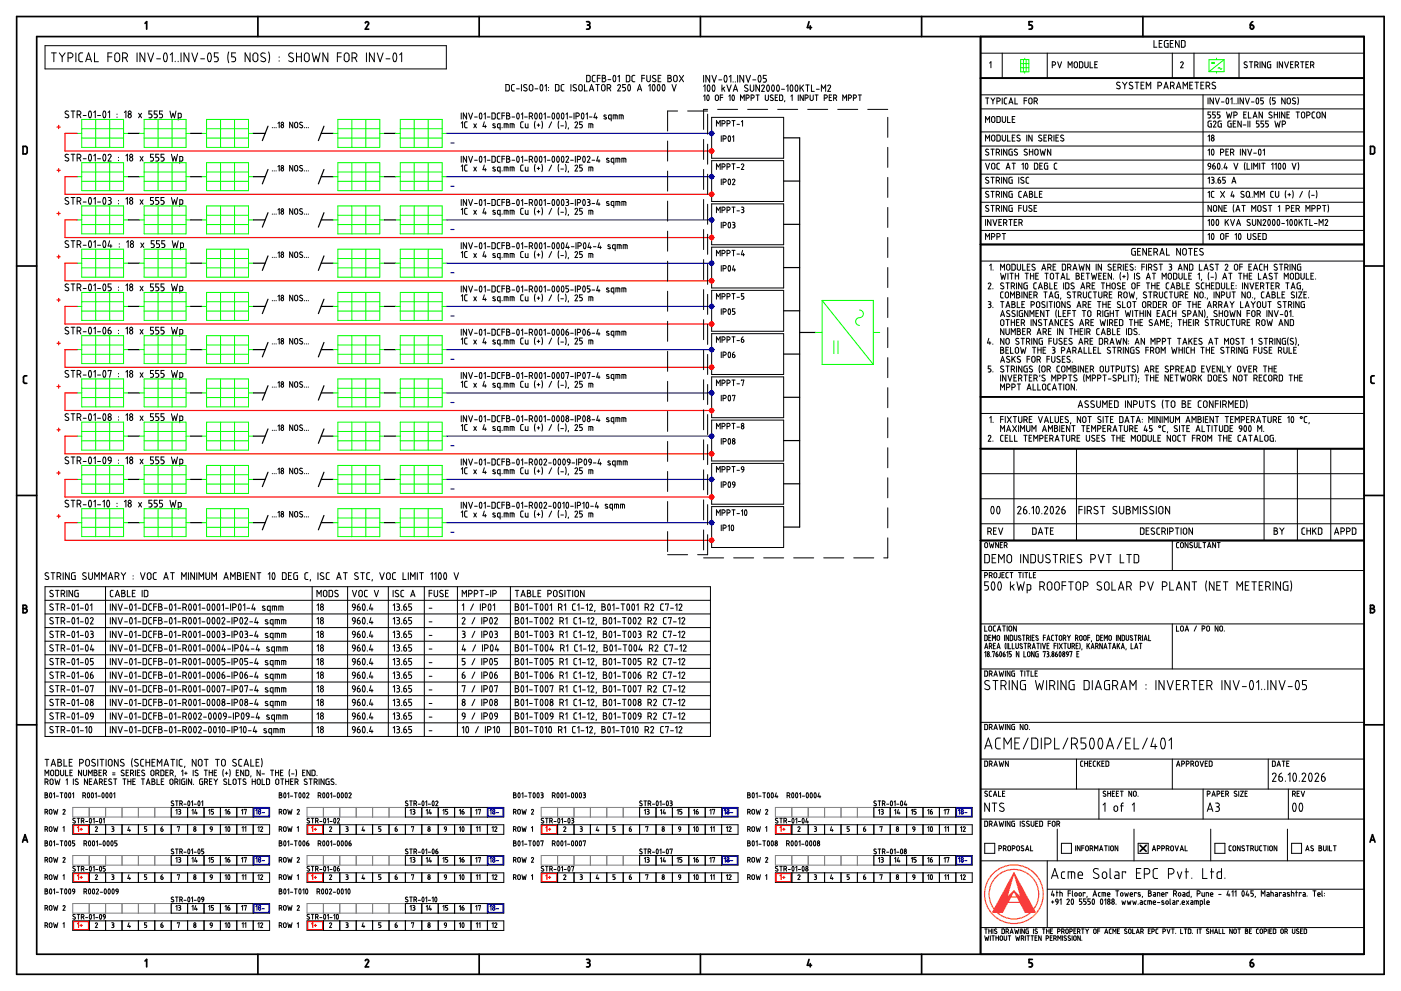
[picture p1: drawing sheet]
<svg xmlns="http://www.w3.org/2000/svg" width="420mm" height="297mm" viewBox="0 0 420 297" stroke-linecap="round" stroke-linejoin="round" font-family="sans-serif">
<g fill="none" stroke="#000" stroke-width=".51">
<path d="M5 5h410.1v287h-410.1zM11 11h398.1v275h-398.1zM43.5 7l.5-.5v2.2M77.3 5v6M109.6 6.9a.51 .51 0 0 1 .6-.4 .51 .51 0 0 1 .3 .7l-.9 1.5h1M143.7 5v6M175.9 6.5h.5a.5 .5 0 0 1 .5 .5 .5 .5 0 0 1-.5 .5M176.2 7.5h.2M176.4 7.5l.4 .2v.8l-.9 .2M210.1 5v6M242.6 6.5l-.5 1.8h1.3M243 7.7v1"/>
<path d="M276.4 5v6M294.1 11v275M309.6 6.5h-1v1l.8 .1 .2 .4M309.6 8v.3M309.6 8.2l-.2 .5h-.8M342.8 5v6M375 7.5h.5a.58 .58 0 0 1 .6 .5 .58 .58 0 0 1-.5 .6 .58 .58 0 0 1-.6-.4zM375.7 6.5l-.5 .4-.2 .6M294.1 23.4h115M6.9 43.9h.8l.4 .2 .1 1.5-.3 .5h-1zM412.2 44.4v1.2M412.2 44.4l-.2-.4-1-.1v2.2h1l.2-.5"/>
<path d="M5 79.7h6M294.1 73.3h115M409.1 79.7h6M7.5 114.9h.5M7.5 112.6h.5M7.5 112.6l-.5 .5 .1 1.6 .4 .2M294.1 119h115M411.6 114.9h.5M411.6 112.6h.5M411.6 112.6l-.5 .5 .1 1.6 .4 .2M294.1 134.5h115M5 148.5h6"/>
<path d="M409.1 148.5h6M294.1 162h115M6.9 182.4h.6M7.5 181.4a.5 .5 0 0 1 .5 .5 .5 .5 0 0 1-.5 .5 .63 .63 0 0 1 .7 .6 .63 .63 0 0 1-.7 .7M7.5 181.4h-.6v2.3h.6M411 181.4h.6a.5 .5 0 0 1 .5 .5 .5 .5 0 0 1-.5 .5 .62 .62 0 0 1 .6 .6 .62 .62 0 0 1-.6 .7h-.6zM411 182.4h.6M5 217.3h6M409.1 217.3h6M6.8 252.4l.7-2.2 .8 2.2M7 251.8h1.1M341.9 253.4l1.8 1.8"/>
<path d="M343.7 253.4l-1.8 1.8M410.9 252.4l.7-2.2 .8 2.2M411.1 251.8h1.1M43.5 288.1l.5-.5v2.2M77.3 286v6M109.6 288a.51 .51 0 0 1 .6-.4 .51 .51 0 0 1 .3 .7M110.5 288.3l-.9 1.5h1M143.7 286v6M175.9 287.6h.5a.5 .5 0 0 1 .5 .5 .5 .5 0 0 1-.5 .5M175.9 289.8h.5M176.2 288.6h.2M176.4 288.6a.57 .57 0 0 1 .5 .7l-.5 .5"/>
<path d="M210.1 286v6M242.6 287.6l-.5 1.7h1.3M243 288.8v1M276.4 286v6M308.6 289.8h.5M309.6 287.6h-1v1h.8l.2 .5M309.6 289.1v.2M309.6 289.3l-.5 .5M342.8 286v6M375 288.6h.5a.58 .58 0 0 1 .6 .4 .58 .58 0 0 1-.5 .7 .58 .58 0 0 1-.6-.4zM375.7 287.6l-.5 .3-.2 .7"/>
</g>
<g fill="none" stroke="#000" stroke-width=".3">
<path d="M13.5 13.7h120.4v7h-120.4zM15.4 15.9h1.5M16.2 15.9v2.6M17.8 15.9l.8 1.1M18.6 17v1.5M19.5 15.9l-.9 1.1M21.1 15.9a.73 .73 0 0 1 .8 .7 .73 .73 0 0 1-.8 .7h-.7M21.1 15.9h-.7v2.6M22.8 15.9v2.6M24.2 15.9l-.5 .3v1.9l.3 .4h.8M24.2 15.9h.6M25.7 18.5l.9-2.6 .9 2.6"/>
<path d="M25.9 17.8h1.3M28.3 15.9v2.6h1.2M32.4 17h1.1M33.5 15.9h-1.1v2.6M34.6 16.1l.6-.2 .5 .2a2.25 2.25 0 0 1 .1 2l-.6 .4-.7-.4-.1-1.5zM37.5 15.9a.73 .73 0 0 1 .7 .7 .73 .73 0 0 1-.7 .7h-.7M37.5 15.9h-.7v2.6M37.6 17.3l.6 1.2M41.1 15.9v2.6M43.4 15.9v2.6l-1.4-2.6v2.6M44.3 15.9l.9 2.6 .9-2.6M47 17.6h1.1"/>
<path d="M49.3 16l.1-.1a1.25 1.25 0 0 1 .7 1.9l-.3 .7a1.25 1.25 0 0 1-.7-1.9zM51.1 16.4l.6-.5v2.6M52.5 18.4v.1M53.4 18.4v.1M54.3 15.9v2.6M56.6 15.9v2.6l-1.4-2.6v2.6M57.5 15.9l.9 2.6 .9-2.6M60.2 17.6h1.1M62.5 16l.1-.1a1.25 1.25 0 0 1 .7 1.9l-.3 .7a1.25 1.25 0 0 1-.7-1.9zM65.4 15.9h-1.1v1.1l.8 .1 .3 .5-.1 .7-1 .2M68.6 15.6a4.6 4.6 0 0 0 0 3.2M69.5 18.5h.6"/>
<path d="M70.1 17l.4 .2 .2 .4-.1 .5-.5 .4M70.7 15.9h-1.2v1.1h.6M75 15.9v2.6l-1.5-2.6v2.6M76.1 16.1l.5-.2 .5 .2 .2 1.7a.73 .73 0 0 1-.7 .7 .73 .73 0 0 1-.7-.7zM79.5 16a.7 .7 0 0 0-1-.1 .7 .7 0 0 0 0 1.1l.9 .4a.67 .67 0 0 1 .1 1 .67 .67 0 0 1-1 0l-.3-.2M80.6 15.6a4.6 4.6 0 0 1 0 3.2M83.7 17v.2M83.7 18.2v.2M87.9 16a.7 .7 0 0 0-1.1-.1 .7 .7 0 0 0 .1 1.1l.8 .4a.67 .67 0 0 1 .2 1 .67 .67 0 0 1-1.1 0l-.2-.2M88.9 17h1.5M88.9 15.9v2.6M90.4 15.9v2.6"/>
<path d="M91.5 16.1l.5-.2 .5 .2 .2 1.7a.73 .73 0 0 1-.7 .7 .73 .73 0 0 1-.7-.7zM93.6 15.9l.6 2.6 .6-1.8 .6 1.8 .6-2.6M98.3 15.9v2.6l-1.5-2.6v2.6M101.2 17h1.1M102.3 15.9h-1.1v2.6M103.4 16.1l.6-.2 .5 .2 .2 1.7a.73 .73 0 0 1-.7 .7 .73 .73 0 0 1-.8-.7zM106.3 15.9h-.7v2.6M106.3 15.9a.73 .73 0 0 1 .7 .7 .73 .73 0 0 1-.7 .7h-.7M106.4 17.3l.6 1.2M109.9 15.9v2.6M112.2 15.9v2.6l-1.4-2.6v2.6M113.1 15.9l.9 2.6 .9-2.6"/>
<path d="M115.8 17.6h1.1M118.1 16l.1-.1a1.25 1.25 0 0 1 .7 1.9l-.3 .7a1.25 1.25 0 0 1-.7-1.9zM119.9 16.4l.6-.5v2.6M294.1 15.9h115M296.8 18.9l.4-.4v1.8M300.6 15.9v7.5M314.1 15.9v7.5M315.6 19.5h.5a.5 .5 0 0 0 .5-.5 .5 .5 0 0 0-.5-.5h-.5v1.8M317.2 18.5l.6 1.8 .6-1.8M322.1 19a.5 .5 0 0 1 .5-.5 .5 .5 0 0 1 .5 .5v.8a.5 .5 0 0 1-.5 .5 .5 .5 0 0 1-.5-.5M322.1 19v.8M323.7 18.5l1 .2v1.2l-.2 .4h-.8z"/>
<path d="M325.3 18.5v1.3a.5 .5 0 0 0 .5 .5 .5 .5 0 0 0 .5-.5M326.3 18.5v1.3M326.9 18.5v1.8h.8M328.3 19.3h.6M329.1 18.5h-.8v1.8h.8M346.1 12.1v2.1h.9M347.6 13h.7M348.5 12.1h-.9v2.1h.9M349.2 12.6v1.1M350 13h.3v1.2l-.9-.1-.2-.4M350.3 12.1l-.9 .1-.2 .4M351 13h.6"/>
<path d="M351.6 15.9v7.5M351.9 12.1h-.9v2.1h.9M353.6 12.1v2.1l-1.1-2.1v2.1M354.1 18.8a.4 .4 0 0 1 .5-.3 .4 .4 0 0 1 .2 .6l-.7 1.2h.8M355 12.1h-.7v2.1h.7M355 12.2l.4 .4M355.4 12.6v1.1M355.4 13.7l-.4 .5M358.1 15.9v7.5M371.6 15.9v7.5M374 18.6a.48 .48 0 0 0-.7 0 .48 .48 0 0 0 0 .7l.6 .3a.45 .45 0 0 1 .1 .6 .45 .45 0 0 1-.7 0l-.2-.1M374.7 18.5h1"/>
<path d="M375.2 18.5v1.8M376.3 19.5h.5a.5 .5 0 0 0 .5-.5 .5 .5 0 0 0-.5-.5h-.5v1.8M376.9 19.5l.4 .8M377.9 18.5v1.8M379.5 18.5v1.8l-1-1.8v1.8M381.1 18.5l-1 .2v1.2l.2 .4h.8v-1h-.3M383.1 18.5v1.8M384.6 18.5v1.8l-1-1.8v1.8M385.2 18.5l.6 1.8 .6-1.8M387.1 19.3h.5M387.8 18.5h-.7v1.8h.7M388.5 19.5h.4a.5 .5 0 0 0 .5-.5 .5 .5 0 0 0-.5-.5h-.4v1.8"/>
<path d="M389 19.5l.4 .8M390 18.5h1.1M390.5 18.5v1.8M391.6 19.3h.6M392.5 18.5h-.9v1.8h.9M393 19.5h.5a.5 .5 0 0 0 .5-.5 .5 .5 0 0 0-.5-.5h-.5v1.8M393.6 19.5l.4 .8M20.5 33.4a.54 .54 0 0 0-.8-.1 .54 .54 0 0 0 0 .8l.7 .4a.51 .51 0 0 1 .1 .7 .51 .51 0 0 1-.8 0l-.2-.1M21.3 33.3h1.2M21.9 33.3v2M23.1 34.4h.6a.57 .57 0 0 0 .6-.6 .57 .57 0 0 0-.6-.5h-.6v2M23.8 34.4l.5 .9"/>
<path d="M25 34.6h.8M26.8 33.4l.1-.1a1.15 1.15 0 0 1 .3 1.9l-.1 .1a1.15 1.15 0 0 1-.3-1.9zM28.1 33.7l.5-.4v2M29.3 34.6h.9M31.1 33.4l.1-.1a1.15 1.15 0 0 1 .3 1.9l-.1 .1a1.15 1.15 0 0 1-.3-1.9zM32.4 33.7l.5-.4v2M35.1 34.2v.1M35.1 35.1v.1M37.3 33.7l.5-.4v2M41.6 34l.9 1.3M42.5 34l-.9 1.3M45.6 33.3h-.9v.9h.7l.2 .4-.2 .6-.7 .1"/>
<path d="M47.2 33.3h-1v.9h.7l.3 .4-.3 .6-.7 .1M48.7 33.3h-.9v.9h.7l.3 .7-.3 .3-.7 .1M51 33.3l.4 2 .5-1.3 .4 1.3 .5-2M53.4 35.3h.6M54 34h-.6v2M54 33.9l.4 .4-.1 .8-.3 .2M81.7 38.2v.1M82.2 38.2v.1M82.8 38.2v.1M83.4 37l.3-.4v1.7M87.8 36.6v1.7l-.9-1.7v1.7M88.3 37.1v.7"/>
<path d="M88.4 37.1a.46 .46 0 0 1 .4-.5 .46 .46 0 0 1 .5 .5v.7a.47 .47 0 0 1-.5 .5 .47 .47 0 0 1-.4-.5M90.7 36.7a.44 .44 0 0 0-.7 0 .44 .44 0 0 0 .1 .6l.5 .3a.46 .46 0 0 1-.1 .7 .46 .46 0 0 1-.6-.2M91.4 38.2v.1M91.9 38.2v.1M92.5 38.2v.1M138.3 33.9v1.8M138.3 36.9l.4-.4v1.8M139.9 33.9v1.8l-1-1.8v1.8M140.1 36.5l-.6 .1-.2 .3 .1 1.2 .7 .2M140.5 33.9l.6 1.8 .6-1.8M142.1 37.1l.8 1.2M142.3 35.1h.8"/>
<path d="M142.9 37.1l-.8 1.2M143.9 34l.1-.1a1 1 0 0 1 0 1.7l-.3-.8zM145.1 34.3l.4-.4v1.8M145.2 36.5l-.4 1.4h1M145.5 37.5v.8M146.1 35.1h.8M147.5 33.9l1 .2v1.2l-.2 .3-.8 .1zM148.5 37.2a.34 .34 0 0 0-.5-.1 .34 .34 0 0 0-.1 .5l.6 .3a.43 .43 0 0 1-.2 .4 .43 .43 0 0 1-.5-.1M149.5 33.9l-.4 .4 .1 1.2 .3 .2M149.5 35.7h.4M149.5 33.9h.4M150 38.3l-.8-.1 .1-1.1h.7v1.8"/>
<path d="M150.5 34.7h.8M150.6 38.2v.1M151.3 33.9h-.8v1.8M151.8 37.1v1.2M151.9 33.9l.9 .2v.4l-.4 .2a.5 .5 0 0 1 .5 .5 .5 .5 0 0 1-.5 .5h-.5zM151.9 34.7h.5M152.1 37.1h-.9v1.2M152.1 37.1l.3 .3M152.4 37.4v.9M152.8 25.8v1M152.8 25.8l-.2-.4-.9-.1v2l.9-.1 .2-.4M153.5 35.1h.8"/>
<path d="M153.6 37.1v1.2M153.9 37.1h-.9v1.2M153.9 37.1l.3 .3M154.2 37.4v.9M154.3 25.3l-.7 .1-.2 .4 .1 1.3 .8 .2M154.9 26.6h.8M155.1 34l.1-.1a1 1 0 0 1 0 1.7l-.3-.8zM156.3 34.3l.4-.4v1.8M156.4 25.3v2M156.9 36.5l-.6 .1-.2 .3 .1 1.2 .7 .2M157.3 35.1h.8M157.5 37.1l.1 1.1 .7 .1v-1.2"/>
<path d="M158 25.5a.51 .51 0 0 0-.8-.1 .51 .51 0 0 0 .1 .8l.6 .3a.48 .48 0 0 1 .1 .7 .48 .48 0 0 1-.8 0l-.2-.1M158.7 34.9h.5a.5 .5 0 0 0 .5-.5 .5 .5 0 0 0-.5-.5h-.5v1.8M158.8 25.6a.54 .54 0 0 1 .6-.2 .54 .54 0 0 1 .4 .5v.8a.53 .53 0 0 1-.5 .6 .53 .53 0 0 1-.6-.6zM159.3 34.9l.4 .8M160.4 26.6h.9M160.5 36.3l-.2 1.1 .2 1.1M160.5 34l.1-.1a1 1 0 0 1 0 1.7l-.3-.8zM161.1 37.5h.8M161.5 37.1v.8M161.9 34l.1-.1a1 1 0 0 1 0 1.7l-.3-.8zM162.2 25.5v-.1a1.07 1.07 0 0 1 0 1.8l-.3-.9zM162.5 36.3l.2 1.1-.2 1.1"/>
<path d="M163.1 34.3l.4-.4v1.8M163.4 25.8l.5-.5v2M164.1 35.1h.8M164.5 26.2v.1M164.5 27.1v.1M165.4 36.5l-.8 1.8M165.7 34l.1-.1a1 1 0 0 1 0 1.7l-.3-.8zM166.6 25.3l1 .3v1.2l-.2 .4-.8 .1zM167.1 34l.1-.1a1 1 0 0 1 0 1.7l-.3-.8zM167.6 36.3l-.2 1.1 .2 1.1M168.2 37.7h.8M168.5 34l.1-.1a1 1 0 0 1 0 1.7l-.3-.8z"/>
<path d="M169.1 25.3l-.6 .1-.2 .4v1.3l.8 .2M169.6 36.3l.2 1.1-.2 1.1M169.7 34.3l.4-.4v1.8M170.5 38.3l-.1 .4M170.8 35.1h.7M171.2 25.3v2M172.1 33.9v1.8M172.4 36.8a.4 .4 0 0 1 .6-.3 .4 .4 0 0 1 .2 .6l-.8 1.2h.8M172.7 34.9h.5a.5 .5 0 0 0 .5-.5 .5 .5 0 0 0-.5-.5h-.5v1.8M172.8 25.5a.51 .51 0 0 0-.7-.1 .51 .51 0 0 0 0 .8l.6 .3a.48 .48 0 0 1 .1 .7 .48 .48 0 0 1-.7 0l-.2-.1M173.8 25.4a.52 .52 0 0 1 .8 .5v.8a.53 .53 0 0 1-.5 .6 .53 .53 0 0 1-.5-.6v-.8zM174.5 34l.1-.1a1 1 0 0 1 0 1.7l-.3-.8z"/>
<path d="M174.6 36.5h-.8v.8h.4a.51 .51 0 0 1 .5 .5 .51 .51 0 0 1-.5 .5h-.4M175.3 25.3v2h.8M175.7 34.3l.4-.4v1.8M175.9 22.6l1 .2 .1 1.3-.2 .3-.9 .1zM176.6 38.3v-1.2l1.2 .2v1M176.7 35.1h.8M176.8 27.3l.6-2 .7 2M177 26.7h.9M177.2 37.1v1.2M178.5 22.6h-.7l-.2 .4 .1 1.3 .8 .2M178.5 33.9l-.4 1.4h1M178.7 25.3h1"/>
<path d="M178.8 34.9v.8M179.1 23.4h.9M179.2 25.3v2M180 22.6h-.9v1.9M180.6 22.6l.9 .2v.4l-.3 .2a.54 .54 0 0 1 .5 .6 .54 .54 0 0 1-.5 .5h-.6zM180.6 23.4h.6M180.7 25.4a.53 .53 0 0 1 .8 .5v.8a.53 .53 0 0 1-.6 .6 .53 .53 0 0 1-.5-.6v-.8zM181.8 34.6a.34 .34 0 0 0-.5-.1 .34 .34 0 0 0-.1 .4l.7 .4a.43 .43 0 0 1-.3 .4 .43 .43 0 0 1-.5-.1M182.1 26.4h.5a.53 .53 0 0 0 .6-.5 .53 .53 0 0 0-.6-.6h-.5v2M182.3 23.9h.9M182.7 26.4l.5 .9M183.3 35.7l-.8-.2 .1-1h.7v1.8"/>
<path d="M183.9 35.7v-1.2h1l.2 1.2M184 22.7l.1-.1a1.07 1.07 0 0 1 0 1.9l-.3-1zM184.5 34.5v1.2M185.3 25.7a.43 .43 0 0 1 .5-.3 .43 .43 0 0 1 .2 .6M185.3 23l.4-.4v1.9M185.7 35.7v-1.2l1.2 .1v1.1M186.1 26l-.8 1.3h.8M186.3 34.5v1.2M186.8 27.3h.4M187.2 26.2a.54 .54 0 0 1 .4 .5 .54 .54 0 0 1-.4 .6M187.6 25.3h-.8v.9h.4M187.8 22.6l1 .2 .1 1.3-.2 .3-.9 .1z"/>
<path d="M188.5 25.5v-.1a1.07 1.07 0 0 1 0 1.8l-.3-.9zM190.4 22.6h-.7l-.2 .4 .1 1.3 .8 .2M191.2 27.3l.6-2 .6 2M191.3 26.7h1M192.5 23.4h.8M193.3 22.6h-.8v1.9M194 22.6v1.4a.53 .53 0 0 0 .5 .5 .53 .53 0 0 0 .5-.5v-1.4M194.5 25.8l.5-.5v2M195.8 25.5l.1-.1a1.07 1.07 0 0 1 0 1.8l-.3-.9zM196.6 22.7a.51 .51 0 0 0-.7-.1 .51 .51 0 0 0 0 .8l.6 .3a.48 .48 0 0 1 .1 .7 .48 .48 0 0 1-.7 0l-.2-.1M197.3 25.5l.1-.1a1.07 1.07 0 0 1 0 1.8l-.3-.9zM197.4 23.4h.6"/>
<path d="M198.2 22.6h-.8v1.9h.8M198.8 25.5l.1-.1a1.07 1.07 0 0 1 0 1.8l-.3-.9zM200.3 22.6l.9 .2v.4l-.4 .2a.54 .54 0 0 1 .6 .6 .54 .54 0 0 1-.5 .5h-.6zM200.3 23.4h.6M201.5 25.3l.7 2 .6-2M202.3 22.7a.54 .54 0 0 1 .8 .4v.9a.53 .53 0 0 1-.5 .5 .53 .53 0 0 1-.6-.5v-.9zM203.7 22.6l1.3 1.9M205 22.6l-1.3 1.9M211 25.9l.4-.4v1.9M211 22.6v2M211 28.9l.4-.4v1.6M212.1 28.6l.1-.1a.93 .93 0 0 1 0 1.6l-.2-.8z"/>
<path d="M212.3 25.6l.1-.1a1.07 1.07 0 0 1 0 1.9l-.3-1zM212.8 22.6v2l-1.1-2v2M213.4 35.2h21.6v12.2h-21.6zM213.5 22.6l.7 2 .7-2M213.8 25.6l.1-.1a1.07 1.07 0 0 1 0 1.9l-.3-1zM214.7 28.5a.47 .47 0 0 1 .8 .4v.8a.47 .47 0 0 1-.5 .4 .47 .47 0 0 1-.5-.4zM214.9 37.8v-1.6l.5 .9 .6-.9v1.6M215.6 23.9h.9M216 29.2h.8M216.5 25.5v1.9M216.5 37.1h.5a.47 .47 0 0 0 .5-.5 .47 .47 0 0 0-.5-.5l-.5 .1v1.6M216.8 28.5h-.8v1.6"/>
<path d="M216.9 26.5l.5 .9M217.4 26.1l-.9 .7M217.4 22.7l.1-.1a1.15 1.15 0 0 1 .3 1.9l-.1 .1a1.15 1.15 0 0 1-.3-1.9zM218 25.5l.7 1.9 .6-1.9M218 37.1h.5a.47 .47 0 0 0 .5-.5 .47 .47 0 0 0-.5-.5l-.5 .1v1.6M218.6 28.9l.3-.4v1.6M218.7 23l.5-.4v2M219.5 36.2h1M219.7 28.6l.1-.1a.93 .93 0 0 1 0 1.6l-.3-.8zM219.9 24.5v.1M219.9 27.4l.7-1.9 .6 1.9M220 36.2v1.6"/>
<path d="M220.1 26.9h.9M220.5 24.5v.1M221 37.3h.8M221.2 22.6v2M222.1 30.1v-1.6l.5 .9 .6-.9v1.6M222.3 36.5l.4-.3v1.6M223 22.6v2l-1.1-2v2M223.7 22.6l.7 2 .7-2M223.8 29.4h.4a.47 .47 0 0 0 .5-.5 .47 .47 0 0 0-.5-.4h-.4v1.6M224.2 25.6a.51 .51 0 0 0-.7-.1 .51 .51 0 0 0 0 .8l.6 .3a.48 .48 0 0 1 .1 .7 .48 .48 0 0 1-.7 0l-.2-.1M225 25.5v1.4a.53 .53 0 0 0 .5 .5 .53 .53 0 0 0 .6-.5v-1.4M225.3 29.4h.4a.47 .47 0 0 0 .5-.5 .47 .47 0 0 0-.5-.4h-.4v1.6"/>
<path d="M225.8 23.9h.9M226.7 28.5h1M227.2 28.5v1.6M227.6 22.7l.1-.1a1.15 1.15 0 0 1 .3 1.9l-.1 .1a1.15 1.15 0 0 1-.3-1.9zM227.8 25.5v1.9l-1.1-1.9v1.9M228.5 25.7a.43 .43 0 0 1 .5-.2 .43 .43 0 0 1 .2 .6l-.8 1.3h.9M228.5 25.7l-.1 .1M229.5 28.5v1.2a.47 .47 0 0 0 .5 .4 .47 .47 0 0 0 .4-.4v-1.2M229.8 22.6h-.9v.9l.7 .1 .2 .3-.2 .7h-.7M230.1 25.6l.1-.1a1.07 1.07 0 0 1 0 1.9l-.3-1zM231.6 25.6l.1-.1a1.07 1.07 0 0 1 0 1.9l-.3-1zM231.8 28.6a.44 .44 0 0 0-.6-.1 .44 .44 0 0 0 0 .7l.5 .2a.46 .46 0 0 1 0 .8 .46 .46 0 0 1-.7-.2"/>
<path d="M232.5 29.2h.5M233.1 25.6l.1-.1a1.07 1.07 0 0 1 0 1.9l-.3-1zM233.2 28.5h-.7v1.6h.7M233.8 28.5l.9 .2v1.1l-.2 .3h-.7zM234.4 26.8h.8M235.4 30.1l-.1 .4M235.9 25.9l.4-.4v1.9M237.2 25.6v-.1a1.07 1.07 0 0 1 0 1.9l-.3-1zM237.2 28.9l.4-.4v1.6M238.7 25.6v-.1a1.07 1.07 0 0 1 0 1.9l-.3-1zM239.4 28.5v1.6M239.9 25.5v1.9"/>
<path d="M240.3 26.2l.7 1.2M240.9 28.5v1.6l-.9-1.6v1.6M241 25.5l-1.1 1.1M241.4 29.4h.5a.47 .47 0 0 0 .5-.5 .47 .47 0 0 0-.5-.4h-.5v1.6M241.6 25.5h1.1M242.2 25.5v1.9M243 28.5l-.1 1.2a.47 .47 0 0 0 .5 .4 .47 .47 0 0 0 .5-.4v-1.2M243.4 25.5v1.9h.8M244.4 28.5h1M244.8 26.8h.9M244.9 28.5v1.6M246.3 27.4v-1.9l.7 1 .6-1v1.9"/>
<path d="M247.2 29.4h.5a.47 .47 0 0 0 .4-.5 .47 .47 0 0 0-.4-.4h-.5v1.6M248.3 25.7l-.1 .1M248.3 25.7a.43 .43 0 0 1 .6-.2 .43 .43 0 0 1 .1 .6l-.8 1.3h.9M248.7 29.2h.5M249.4 28.5h-.7v1.6h.7M250 29.4h.5a.47 .47 0 0 0 .4-.5 .47 .47 0 0 0-.4-.4h-.5v1.6M250.5 29.4l.4 .7M252.8 30.1v-1.6l.5 .9 .6-.9v1.6M254.4 29.4h.5a.47 .47 0 0 0 .5-.5 .47 .47 0 0 0-.5-.4h-.5v1.6M255.9 29.4h.5a.47 .47 0 0 0 .5-.5 .47 .47 0 0 0-.5-.4h-.5v1.6M257.4 28.5h.9M257.9 28.5v1.6"/>
<path d="M294.1 23.4h115M294.1 28.4h115M294.1 32.6h115M294.1 39.5h115M295.6 36.7v-1.8l.6 1 .6-1v1.8M295.6 29.4h1M296.1 29.4v1.8M297.2 29.4l.6 .8M297.4 35.2a.5 .5 0 0 1 .6-.3 .5 .5 0 0 1 .4 .5v.8a.5 .5 0 0 1-.5 .5 .5 .5 0 0 1-.5-.5zM297.8 30.2v1M298.4 29.4l-.6 .8M299 30.4h.5a.5 .5 0 0 0 .5-.5 .5 .5 0 0 0-.5-.5h-.5v1.8"/>
<path d="M299 34.9l.9 .2 .1 1.2-.2 .4h-.8zM300.6 34.9v1.3a.5 .5 0 0 0 .5 .5 .5 .5 0 0 0 .5-.5v-1.3M300.6 29.4v1.8M302 29.4h-.6l-.2 .4v1.2l.8 .2M302.2 34.9v1.8h.8M302.6 31.2l.6-1.8 .6 1.8M302.7 30.6h.9M303.6 35.7h.6M304.4 34.9h-.8v1.8h.8M304.4 29.4v1.8h.8M307.1 30.2h.8M307.9 29.4h-.8v1.8"/>
<path d="M308.8 29.4a.5 .5 0 0 1 .7 .4v.9a.5 .5 0 0 1-.5 .5 .5 .5 0 0 1-.5-.5v-.8zM310.1 30.4h.5a.5 .5 0 0 0 .5-.5 .5 .5 0 0 0-.5-.5h-.5v1.8M310.7 30.4l.4 .8M320.3 20.3v-1.8l.6 1 .6-1v1.8M335.9 24.7a.53 .53 0 0 0-.8 0 .53 .53 0 0 0 0 .8l.6 .3a.5 .5 0 0 1 .1 .7 .5 .5 0 0 1-.7 0l-.2-.1M336.6 24.6l.7 .9M337.3 25.5v1.1M338 24.6l-.7 .9M339.6 24.7a.53 .53 0 0 0-.7 0 .53 .53 0 0 0 0 .8l.6 .3a.5 .5 0 0 1 .1 .7 .5 .5 0 0 1-.8 0l-.2-.1M340.4 24.6h1.1M341 24.6v2M342.2 25.5h.7"/>
<path d="M343.1 24.6h-.9v2h.9M343.8 26.6v-2l.6 1.1 .7-1.1v2M347.8 24.6h-.5v2M347.8 24.6a.56 .56 0 0 1 .6 .6 .56 .56 0 0 1-.6 .5h-.5M349 26.6l.7-2 .7 2M349.2 26.1h1M351 25.7h.6M351.6 24.6a.56 .56 0 0 1 .5 .6 .56 .56 0 0 1-.5 .5M351.6 24.6h-.6v2M351.7 25.7l.4 .9M352.8 26.6l.7-2 .6 2M353 26.1h1"/>
<path d="M354.8 26.6v-2l.7 1.1 .7-1.1v2M356.8 25.5h.7M357.7 24.6h-.9v2h.9M358.4 24.6h1.1M358.9 24.6v2M360.2 25.5h.6M360.8 28.4v44.9M361 24.6h-.8v2h.8M362.3 24.6a.56 .56 0 0 1 .5 .6 .56 .56 0 0 1-.5 .5h-.6M362.3 24.6h-.6v2M362.3 37.7l.4 .4M362.3 29.4v1.8"/>
<path d="M362.3 35.4h.4M362.4 25.7l.4 .9M362.7 34.4a.51 .51 0 0 1 .4 .5 .51 .51 0 0 1-.4 .5M362.7 36.3l-.4 .2v1.2M362.7 36.3h.6M363 37.1h.3v1h-.6M363.1 33.6h-.8v.8h.4M363.9 36.6a.4 .4 0 0 1 .5-.3 .4 .4 0 0 1 .2 .6l-.7 1.2h.8M363.9 29.4v1.8l-1-1.8v1.8M364.5 24.7a.53 .53 0 0 0-.8 0 .53 .53 0 0 0 0 .8l.7 .3a.5 .5 0 0 1 0 .7 .5 .5 0 0 1-.7 0l-.2-.1M364.5 35l-.2 .3-.6 .1M364.5 33.6h-.8v.8h.6l.2 .4"/>
<path d="M364.5 34.8v.2M364.5 29.4l.6 1.8 .6-1.8M365.3 37.7l.4 .4M365.7 36.3l-.4 .2v1.2M365.7 36.3h.6M365.9 33.6h-.8v.8h.4a.51 .51 0 0 1 .4 .5 .51 .51 0 0 1-.4 .5h-.4M366 37.1h.3v1h-.6M366.3 30.6h.8M367.8 33.6l.4 1.8 .4-1.2 .4 1.2 .4-1.8M367.9 29.5l.1-.1a1 1 0 0 1 0 1.7l-.3-.8zM368.2 36.7v1M368.9 37.1h.3v1l-.8-.1-.2-.3"/>
<path d="M369.1 29.8l.4-.4v1.8M369.2 36.3h-.8l-.2 .4M369.8 37.1h.6M370 34.6h.5a.5 .5 0 0 0 .5-.5 .5 .5 0 0 0-.5-.5h-.5v1.8M370.1 31.1v.1M370.6 36.3h-.8v1.8h.8M370.7 31.1v.1M371.3 29.4v1.8M372.2 36.3v1.8l-1-1.8v1.8M372.8 37.5h.8M372.9 29.4v1.8l-1-1.8v1.8M373 34.4h.6"/>
<path d="M373.5 29.4l.6 1.8 .6-1.8M373.8 33.6h-.8v1.8h.8M374.2 36.3v1.8M374.4 33.6v1.8h.8M374.8 36.3v1.8M375.3 30.6h.8M375.8 35.4l.6-1.8 .6 1.8M376 34.9h.8M376.9 29.5l.1-.1a1 1 0 0 1 0 1.7l-.3-.8zM377.6 37.7l-.2 .3-.6 .1M377.6 36.3h-.8v.8h.6l.2 .6M378.6 33.6v1.8l-1-1.8v1.8"/>
<path d="M378.9 29.4h-.8v.8h.6l.2 .4M378.9 30.6v.2M378.9 30.8l-.2 .3-.6 .1M379 36.3h-.8v.8h.6l.2 .6M379 37.7l-.2 .3-.6 .1M380.4 36.3h-.8v.8h.6l.2 .6M380.4 37.7l-.2 .3-.6 .1M381 29.2l-.2 1.1 .2 1.1M381.4 33.7a.48 .48 0 0 0-.7-.1 .48 .48 0 0 0 .1 .7l.5 .3a.45 .45 0 0 1 .1 .7 .45 .45 0 0 1-.7 0l-.2-.1M382.1 34.4h1M382.1 33.6v1.8M382.3 36.3l.4 1.8 .4-1.2 .4 1.2 .4-1.8"/>
<path d="M382.4 29.4h-.8v.8h.6l.2 .4-.2 .5-.6 .1M383.1 33.6v1.8M383.8 33.6v1.8M384.5 37.3h.5a.5 .5 0 0 0 .5-.5 .5 .5 0 0 0-.5-.5h-.5v1.8M385.3 33.6v1.8l-1-1.8v1.8M385.4 29.4v1.8l-1-1.8v1.8M386 34.4h.5M386.2 29.4a.5 .5 0 0 1 .8 .4v.9a.5 .5 0 0 1-.5 .5 .5 .5 0 0 1-.5-.5v-.8zM386.7 33.6h-.7v1.8h.7M388.5 29.5a.48 .48 0 0 0-.7-.1 .48 .48 0 0 0 0 .7l.6 .3a.45 .45 0 0 1 .1 .7 .45 .45 0 0 1-.7 0l-.2-.1M388.7 33.6h1M389.2 33.6v1.8"/>
<path d="M389.2 29.2l.2 1.1-.2 1.1M390.3 34.1v.8a.5 .5 0 0 0 .5 .5 .5 .5 0 0 0 .5-.5v-.8M390.3 34.1a.5 .5 0 0 1 .5-.5 .5 .5 0 0 1 .5 .5M391.9 34.6h.5a.5 .5 0 0 0 .5-.5 .5 .5 0 0 0-.5-.5h-.5v1.8M394.3 33.6h-.6l-.2 .4v1.2l.8 .2M394.9 34.1v.8a.5 .5 0 0 0 .5 .5 .5 .5 0 0 0 .5-.5v-.8M394.9 34.1a.5 .5 0 0 1 .5-.5 .5 .5 0 0 1 .5 .5M397.5 33.6v1.8l-1-1.8v1.8M20.5 46.3a.54 .54 0 0 0-.8 0 .54 .54 0 0 0 0 .8l.7 .3a.51 .51 0 0 1 .1 .8 .51 .51 0 0 1-.8 0l-.2-.2M20.5 59.3a.54 .54 0 0 0-.8 0 .54 .54 0 0 0 0 .7l.7 .4a.51 .51 0 0 1 .1 .7 .51 .51 0 0 1-.8 0l-.2-.1M21.3 46.2h1.2M21.3 59.2h1.2"/>
<path d="M21.9 46.2v2.1M21.9 59.2v2M23.1 47.4h.6a.57 .57 0 0 0 .6-.6 .57 .57 0 0 0-.6-.6h-.6v2.1M23.8 47.3l.5 1M25 47.6h.8M26.8 46.3h.1a1.15 1.15 0 0 1 .3 1.9h-.1a1.15 1.15 0 0 1-.3-1.9zM26.8 59.3l.1-.1a1.15 1.15 0 0 1 .3 1.9l-.1 .1a1.15 1.15 0 0 1-.3-1.9zM28.1 46.7l.5-.5v2.1M28.1 59.6l.5-.4v2M29.3 47.6h.9M31.1 46.3h.1a1.15 1.15 0 0 1 .3 1.9h-.1a1.15 1.15 0 0 1-.3-1.9zM31.1 59.3l.1-.1a1.15 1.15 0 0 1 .3 1.9l-.1 .1a1.15 1.15 0 0 1-.3-1.9z"/>
<path d="M32.4 46.6a.46 .46 0 0 1 .6-.3 .46 .46 0 0 1 .3 .6l-.9 1.4h.9M32.4 59.2h.5M32.9 59.2a.45 .45 0 0 1 .4 .4 .45 .45 0 0 1-.4 .5l.4 .2v.5l-.4 .4M35.5 47.1v.1M35.5 48v.2M37.8 46.7l.4-.5v2.1M37.8 59.6l.4-.4v2M42 46.9l.9 1.4M42 59.9l.9 1.3M42.9 46.9l-.9 1.4M42.9 59.9l-.9 1.3M46 46.2h-.9v.9h.5a.58 .58 0 0 1 .4 .6 .58 .58 0 0 1-.4 .6h-.5"/>
<path d="M46 59.2h-.9v.9h.5M47.6 46.2h-.9v.9h.5a.58 .58 0 0 1 .4 .6 .58 .58 0 0 1-.4 .6h-.5M47.6 59.2h-.9v.9h.5M49.2 46.2h-.9v.9h.5a.58 .58 0 0 1 .4 .6 .58 .58 0 0 1-.4 .6h-.5M49.2 59.2h-.9v.9h.4M51.4 46.2l.5 2.1 .4-1.4 .5 1.4 .4-2.1M51.4 59.2l.5 2 .4-1.3 .5 1.3 .4-2M53.9 48.3l.9-.2-.2-1.1-.7-.1v2.1M81.7 51.2v.1M82.2 51.2v.1M82.8 51.2v.1M83.4 50l.3-.4v1.7"/>
<path d="M87.8 49.6v1.7l-.9-1.7v1.7M88.3 50.1v.7M88.4 50.1a.46 .46 0 0 1 .4-.5 .46 .46 0 0 1 .5 .5v.7a.47 .47 0 0 1-.5 .5 .47 .47 0 0 1-.4-.5M90.7 49.7a.44 .44 0 0 0-.7-.1 .44 .44 0 0 0 .1 .7l.5 .3a.46 .46 0 0 1-.1 .7 .46 .46 0 0 1-.6-.2M91.4 51.2v.1M91.9 51.2v.1M92.5 51.2v.1M138.3 46.8v1.8M138.3 59.8v1.8M138.3 49.9l.4-.4v1.8M139.3 50.9l.2 .3 .6 .1M139.9 46.8v1.8l-1-1.8v1.8"/>
<path d="M139.9 59.8v1.8l-1-1.8v1.8M140.1 49.5l-.7 .2-.1 1.2M140.5 46.8l.6 1.8 .6-1.8M140.5 59.8l.6 1.8 .6-1.8M142.1 50.1l.8 1.2M142.3 48h.8M142.9 50.1l-.8 1.2M143.9 46.9h.1a1 1 0 0 1 0 1.7l-.3-.9zM143.9 59.9l.1-.1a1 1 0 0 1 0 1.8l-.3-.9zM145.1 47.2l.4-.4v1.8M145.2 49.5l-.4 1.4h1M145.5 50.5v.8"/>
<path d="M146.1 48h.8M147.5 46.8l1 .2v1.2l-.2 .4h-.8zM147.5 59.8l1 .2v1.2l-.2 .3-.8 .1zM148.5 50.2a.33 .33 0 0 0-.5-.1 .33 .33 0 0 0-.1 .4l.6 .4a.43 .43 0 0 1-.2 .4 .43 .43 0 0 1-.5-.1M149.5 46.8l-.4 .4 .1 1.2 .3 .2M149.5 59.8l-.4 .4 .1 1.2 .3 .2M149.5 48.6h.4M149.5 46.8h.4M149.5 59.8h.4M150 51.3l-.8-.2 .1-1h.7v1.8M150.5 47.6h.8M150.6 51.2v.1"/>
<path d="M151.3 46.8h-.8v1.8M151.3 59.8h-.8v1.8M151.8 50.1v1.2M151.9 46.8l.9 .2v.4l-.4 .2a.5 .5 0 0 1 .5 .5 .5 .5 0 0 1-.5 .5h-.5zM151.9 59.8l.9 .2v.4l-.4 .2a.5 .5 0 0 1 .5 .5 .5 .5 0 0 1-.5 .5h-.5zM151.9 47.6h.5M152.1 50.1h-.9v1.2M152.1 50.1l.3 .3M152.4 50.4v.9M153.5 48h.8M153.6 50.1v1.2M153.9 50.1h-.9v1.2"/>
<path d="M153.9 50.1l.3 .3M154.2 50.4v.9M155.1 46.9h.1a1 1 0 0 1 0 1.7l-.3-.9zM155.1 59.9l.1-.1a1 1 0 0 1 0 1.8l-.3-.9zM156.1 50.9l.2 .3 .6 .1M156.3 47.2l.4-.4v1.8M156.9 49.5l-.7 .2-.1 1.2M157.3 48h.8M157.5 50.1v.9l.3 .3h.5v-1.2M158.7 47.8h.5a.5 .5 0 0 0 .5-.5 .5 .5 0 0 0-.5-.5h-.5v1.8M159.3 47.8l.4 .8M160.5 49.3l-.2 1.1 .2 1.1"/>
<path d="M160.5 46.9h.1a1 1 0 0 1 0 1.7l-.3-.9zM160.5 59.9l.1-.1a1 1 0 0 1 0 1.8l-.3-.9zM161.1 50.5h.8M161.5 50.1v.8M161.9 46.9h.1a1 1 0 0 1 0 1.7l-.3-.9zM161.9 59.9l.1-.1a1 1 0 0 1 0 1.8l-.3-.9zM162.5 49.3l.2 1.1-.2 1.1M163.1 47.2l.4-.4v1.8M164.1 48h.8M165.4 49.5l-.8 1.8M165.7 46.9h.1a1 1 0 0 1 0 1.7l-.3-.9zM165.7 59.9l.1-.1a1 1 0 0 1 0 1.8l-.3-.9z"/>
<path d="M167.1 46.9h.1a1 1 0 0 1 0 1.7l-.3-.9zM167.1 59.9l.1-.1a1 1 0 0 1 0 1.8l-.3-.9zM167.6 49.3l-.2 1.1 .2 1.1M168.2 50.7h.8M168.5 46.9h.1a1 1 0 0 1 0 1.7l-.3-.9zM168.5 59.9l.1-.1a1 1 0 0 1 0 1.8l-.3-.9zM169.6 49.3l.2 1.1-.2 1.1M169.7 47.1a.41 .41 0 0 1 .6-.2 .41 .41 0 0 1 .2 .5l-.8 1.2h.8M169.7 59.8l.8 .2v.4l-.4 .2M170.5 51.3l-.1 .4M171.1 48h.8M172.4 49.8a.41 .41 0 0 1 .6-.3 .41 .41 0 0 1 .2 .6l-.8 1.2h.8"/>
<path d="M172.6 46.8v1.8M172.6 59.8v1.8M173.1 47.8h.5a.5 .5 0 0 0 .5-.5 .5 .5 0 0 0-.5-.5h-.5v1.8M174.6 50.9l-.2 .3-.6 .1M174.6 49.5h-.8v.8h.6l.2 .6M174.9 46.9h.1a1 1 0 0 1 0 1.7l-.3-.9zM174.9 59.9l.1-.1a1 1 0 0 1 0 1.8l-.3-.9zM176.1 47.1a.4 .4 0 0 1 .6-.2 .4 .4 0 0 1 .2 .5l-.8 1.2h.9M176.1 59.8l.8 .2v.4l-.4 .2M176.6 51.3v-1.2h.9l.3 .3v.9M177.2 50.1v1.2M177.5 48h.9"/>
<path d="M179.3 46.8l-.4 1.4h1M179.3 59.8l-.4 1.4h1M179.6 47.8v.8M182.6 47.5a.34 .34 0 0 0-.5-.1 .34 .34 0 0 0-.1 .5l.7 .3a.43 .43 0 0 1-.3 .5 .43 .43 0 0 1-.5-.2M184.1 48.6l-.8-.1 .1-1 .7-.1v1.8M184.7 48.6v-1.2h.9l.3 .3v.9M185.3 47.4v1.2M187.1 47.4v1.2M187.7 47.7l-.3-.3h-.9v1.2M187.7 47.7v.9M213.4 48.2h21.6v12.2h-21.6zM214.9 50.8v-1.7l.5 .9 .6-.9v1.7"/>
<path d="M216.3 40.7v1.7M216.3 53.7v1.7M216.5 50h.5a.47 .47 0 0 0 .5-.4 .47 .47 0 0 0-.5-.5h-.5v1.7M216.9 41.6h.4a.47 .47 0 0 0 .5-.4 .47 .47 0 0 0-.5-.5h-.4v1.7M216.9 54.6h.4a.47 .47 0 0 0 .5-.5 .47 .47 0 0 0-.5-.4h-.4v1.7M218 50h.5a.47 .47 0 0 0 .5-.4 .47 .47 0 0 0-.5-.5h-.5v1.7M218.5 40.8l.1-.1a.93 .93 0 0 1 0 1.7l-.2-.8zM218.5 53.8l.1-.1a.93 .93 0 0 1 0 1.6l-.2-.8zM219.5 49.1h1M219.7 54a.37 .37 0 0 1 .5-.3 .37 .37 0 0 1 .2 .5l-.7 1.2h.7M219.7 41.1l.3-.4v1.7M220 49.1v1.7"/>
<path d="M221 50.2h.8M222.3 49.4a.38 .38 0 0 1 .5-.3 .38 .38 0 0 1 .2 .6l-.7 1.1h.8M294.1 43.8h115M294.1 48h115M294.1 52.2h115M294.1 56.4h115M295.6 42.3v-1.8l.6 1 .6-1v1.8M295.6 48.9l.6 1.8 .6-1.8M296.5 44.8a.48 .48 0 0 0-.7 0 .48 .48 0 0 0 0 .7l.6 .2a.45 .45 0 0 1 0 .7 .45 .45 0 0 1-.6 0l-.2-.1M296.5 53.2a.48 .48 0 0 0-.7 0 .48 .48 0 0 0 0 .7l.6 .3a.45 .45 0 0 1 0 .7 .45 .45 0 0 1-.6-.1l-.2-.1M296.5 57.5a.48 .48 0 0 0-.7-.1 .48 .48 0 0 0 0 .7l.6 .3a.45 .45 0 0 1 0 .7 .45 .45 0 0 1-.6 0l-.2-.1M297.2 44.7h1"/>
<path d="M297.2 53.1h1M297.2 57.4h1M297.4 40.7a.5 .5 0 0 1 .6-.2 .5 .5 0 0 1 .4 .5v.8a.5 .5 0 0 1-.5 .5 .5 .5 0 0 1-.5-.5zM297.4 49.2a.5 .5 0 0 1 .6-.3 .5 .5 0 0 1 .4 .5v.8a.5 .5 0 0 1-.5 .5 .5 .5 0 0 1-.5-.5zM297.7 44.7v1.8M297.7 53.1v1.8M297.7 57.4v1.8M298.8 45.7h.5a.5 .5 0 0 0 .5-.5 .5 .5 0 0 0-.5-.5h-.5v1.8M298.8 54.1h.5a.5 .5 0 0 0 .5-.5 .5 .5 0 0 0-.5-.5h-.5v1.8M298.8 58.4h.5a.5 .5 0 0 0 .5-.5 .5 .5 0 0 0-.5-.5h-.5v1.8M299 40.5l.9 .2 .1 1.2-.2 .3-.8 .1zM299.4 45.7l.4 .8"/>
<path d="M299.4 54.1l.4 .8M299.4 58.3l.4 .9M299.8 48.9l-.6 .1-.2 .3v1.2l.8 .2M300.4 44.7v1.8M300.4 53.1v1.8M300.4 57.4v1.8M300.6 40.5v1.3a.5 .5 0 0 0 .5 .5 .5 .5 0 0 0 .5-.5v-1.3M301.7 50.7l.6-1.8 .6 1.8M301.9 50.2h.8M302 44.7v1.8l-1-1.8v1.8M302 53.1v1.8l-1-1.8v1.8M302 57.4v1.8l-1-1.8v1.8"/>
<path d="M302.2 40.5v1.8h.8M303.5 48.9h1M303.6 44.7l-1 .2v1.2l.2 .3 .8 .1v-1h-.3M303.6 53.1l-1 .2v1.2l.2 .4h.8v-1h-.3M303.6 57.4l-1 .1v1.3l.2 .3 .8 .1v-1.1h-.3M303.6 41.3h.6M304 48.9v1.8M304.4 40.5h-.8v1.8h.8M305.1 44.8a.48 .48 0 0 0-.7 0 .48 .48 0 0 0 0 .7l.6 .2a.45 .45 0 0 1 0 .7 .45 .45 0 0 1-.6 0l-.2-.1M305.5 53.1v1.8M305.9 40.6a.48 .48 0 0 0-.7-.1 .48 .48 0 0 0 0 .8l.6 .2a.45 .45 0 0 1 0 .7 .45 .45 0 0 1-.6 0l-.2-.1M306.3 57.4h-.6l-.2 .3 .1 1.3 .7 .2"/>
<path d="M306.5 49.3l.4-.4v1.8M306.9 59.2l.6-1.8 .6 1.8M307 53.2a.47 .47 0 0 0-.7 0 .47 .47 0 0 0 0 .7l.6 .3a.45 .45 0 0 1 .1 .7 .45 .45 0 0 1-.7-.1l-.2-.1M307.1 58.7h.9M307.7 49l.1-.1a1 1 0 0 1 0 1.8l-.3-.9zM307.9 40.5v1.8M308 44.8a.48 .48 0 0 0-.7 0 .48 .48 0 0 0 0 .7l.6 .2a.45 .45 0 0 1 .1 .7 .45 .45 0 0 1-.7 0l-.2-.1M308.5 53.1l-.6 .1-.2 .3 .1 1.2 .7 .2M308.7 57.4l.9 .1v.5l-.4 .2a.5 .5 0 0 1 .5 .5 .5 .5 0 0 1-.5 .5h-.5zM308.7 44.7v1.8M308.7 45.5h1M308.7 58.1h.5"/>
<path d="M309.5 40.5v1.8l-1-1.8v1.8M309.7 44.7v1.8M310.2 48.9l1 .2v1.2l-.2 .4h-.8zM310.3 46v-.8a.5 .5 0 0 1 .5-.5 .5 .5 0 0 1 .5 .5v.8M310.3 57.4v1.8h.8M310.3 46a.5 .5 0 0 0 .5 .5 .5 .5 0 0 0 .5-.5M311.7 58.1h.6M311.8 49.7h.6M311.9 44.7l.4 1.8 .4-1.2 .4 1.2 .4-1.8M312.4 40.6a.48 .48 0 0 0-.7-.1 .48 .48 0 0 0 0 .8l.6 .2a.45 .45 0 0 1 0 .7 .45 .45 0 0 1-.6 0l-.2-.1M312.5 57.4h-.8v1.8h.8M312.6 48.9h-.8v1.8h.8"/>
<path d="M313.1 41.3h.6M313.9 40.5h-.8v1.8h.8M314.2 48.9l-.9 .2-.1 1.2 .2 .4h.8v-1h-.3M314.5 41.5h.5a.5 .5 0 0 0 .5-.5 .5 .5 0 0 0-.5-.5h-.5v1.8M315.1 41.5l.4 .8M315.1 44.7v1.8l-1-1.8v1.8M316.1 40.5v1.8M316.7 41.3h.6M317 48.9l-.6 .1-.2 .3v1.2l.8 .2M317.5 40.5h-.8v1.8h.8M319 40.6a.48 .48 0 0 0-.7-.1 .48 .48 0 0 0 0 .8l.6 .2a.45 .45 0 0 1 0 .7 .45 .45 0 0 1-.6 0l-.2-.1M362.3 49.5l.4 .4"/>
<path d="M362.3 49.5l.2-.5h.4l.2 .9M362.3 40.9l.4-.4v1.8M362.3 45.1l.4-.4v1.8M362.3 53.5l.4-.4v1.8M362.3 57.7l.4-.3v1.8M362.7 49.9h.4M363.1 49.9l-.2 .5-.4 .3M363.3 53.1l.7 .2v.4l-.3 .2M363.5 44.8l.1-.1a1 1 0 0 1 0 1.8l-.3-.9zM363.5 53.9h.2M363.7 49.7l.6 .1 .2 .3M363.7 49.7l.2 1h.4l.2-.4"/>
<path d="M363.7 53.9a.51 .51 0 0 1 .4 .5 .51 .51 0 0 1-.4 .5h-.4M364.1 57.4h-.6l-.2 .3v1.3l.8 .2M364.3 48.9l-.4 .3-.2 .5M364.5 50.1v.2M364.7 54.8v.1M365.3 49l.1-.1a1 1 0 0 1 0 1.8l-.3-.9zM365.3 53.9v.6a.46 .46 0 0 0 .5 .3 .46 .46 0 0 0 .4-.5 .46 .46 0 0 0-.5-.4M365.3 53.9h.4M365.9 53.1l-.4 .3-.2 .5M366 45.7h.5a.5 .5 0 0 0 .5-.5 .5 .5 0 0 0-.5-.5h-.5v1.8M366 57.4l1.2 1.8M366.5 50.6v.1"/>
<path d="M367.2 57.4l-1.2 1.8M367.5 53.1h-.8v.8h.4a.51 .51 0 0 1 .4 .5 .51 .51 0 0 1-.4 .5h-.4M367.5 48.9l-.4 1.4h1M367.6 45.5h.6M367.8 49.9v.8M368.4 44.7h-.8v1.8h.8M369 45.7h.5a.5 .5 0 0 0 .5-.5 .5 .5 0 0 0-.5-.5h-.5v1.8M369.4 54.9l.6-1.8 .6 1.8M369.6 57.4l-.4 1.4h1M369.6 54.4h.9M369.6 45.7l.4 .8M369.9 58.4v.8"/>
<path d="M370 48.9l.6 1.8 .6-1.8M372 44.7v1.8M372.4 58.1l.5 .3a.45 .45 0 0 1 .1 .7 .45 .45 0 0 1-.7 0l-.2-.1M373 57.5a.48 .48 0 0 0-.7-.1 .48 .48 0 0 0 .1 .7M373.4 48.7l-.2 1.1 .2 1.1M373.6 44.7v1.8l-1-1.8v1.8M374 57.4a.49 .49 0 0 1 .7 .4v.9a.5 .5 0 0 1-.5 .5 .5 .5 0 0 1-.5-.5v-.8zM374 48.9v1.8h.8M374.2 44.7l.6 1.8 .6-1.8M374.5 58.8l.4 .4M375.4 48.9v1.8M375.5 59.1v.1"/>
<path d="M376 45.9h.8M376 50.7v-1.8l.6 1 .6-1v1.8M376.1 59.2v-1.8l.6 1 .6-1v1.8M377.6 44.8l.1-.1a1 1 0 0 1 0 1.8l-.3-.9zM377.8 48.9v1.8M378 59.2v-1.8l.5 1 .6-1v1.8M378.4 48.9h1M378.8 45.1l.4-.4v1.8M378.9 48.9v1.8M381.3 49.3l.4-.4v1.8M381.9 57.4h-.6l-.2 .3v1.3l.8 .2M382.3 49.3l.4-.4v1.8"/>
<path d="M382.5 57.4v1.3a.5 .5 0 0 0 .5 .5 .5 .5 0 0 0 .5-.5v-1.3M383.5 49l.1-.1a1 1 0 0 1 0 1.8l-.3-.9zM384.9 49l.1-.1a1 1 0 0 1 0 1.8l-.3-.9zM385.6 57.2l-.2 1.1 .2 1.1M386.2 58.4h.9M386.7 58v.8M387.5 48.9l.6 1.8 .6-1.8M387.6 57.2l.2 1.1-.2 1.1M389.3 48.7l.2 1.1-.2 1.1M390.6 57.4l-.8 1.8M392.7 57.2l-.2 1.1 .2 1.1M393.3 58.5h.8"/>
<path d="M394.7 57.2l.2 1.1-.2 1.1M20.5 72.3a.54 .54 0 0 0-.8-.1 .54 .54 0 0 0 0 .8l.7 .3a.51 .51 0 0 1 .1 .8 .51 .51 0 0 1-.8 0l-.2-.1M21.3 72.2h1.2M21.9 72.2v2M23.1 60.3h.6a.57 .57 0 0 0 .6-.5 .57 .57 0 0 0-.6-.6h-.6v2M23.1 73.3h.6a.57 .57 0 0 0 .6-.6 .57 .57 0 0 0-.6-.5h-.6v2M23.8 60.3l.5 .9M23.8 73.3l.5 .9M25 60.6h.8M25 73.5h.8M26.8 72.3l.1-.1a1.15 1.15 0 0 1 .3 1.9l-.1 .1a1.15 1.15 0 0 1-.3-1.9zM28.1 72.6l.5-.4v2"/>
<path d="M29.3 60.6h.9M29.3 73.5h.9M31.1 72.3l.1-.1a1.15 1.15 0 0 1 .3 1.9l-.1 .1a1.15 1.15 0 0 1-.3-1.9zM32.4 61.2h.5M32.7 60.1h.2M32.9 72.2l-.5 1.5h1.2M33.2 73.3v.9M35.5 60.1v.1M35.5 61v.1M35.8 73.1v.1M35.8 74v.1M38 72.6l.4-.4v2"/>
<path d="M39.1 73.5a.49 .49 0 0 0 .5 .7 .49 .49 0 0 0 .4-.7M39.1 73.5a.45 .45 0 0 1 .5-.4 .45 .45 0 0 1 .4 .4M42.2 72.8l.9 1.4M43.1 72.8l-.9 1.4M45.6 60.1l.4 .2v.7l-.9 .2M46.2 72.2h-.8v.9h.6l.3 .4M46.2 73.5l-.2 .6-.6 .1M47.2 60.1l.4 .2v.7l-.9 .2M47.8 72.2h-.9v.9h.7l.2 .4M47.8 73.5l-.2 .6-.7 .1M48.8 60.1l.3 .2v.7l-.8 .2M49.4 72.2h-.9v.9h.7l.2 .4"/>
<path d="M49.4 73.5l-.2 .6-.7 .1M51.6 72.2l.5 2 .5-1.4 .4 1.4 .4-2M53.9 61.2l.9-.1-.2-1.2h-.7v2M54.1 74.2l.9-.2-.1-1.1-.8-.1v2.1M81.7 64.1v.1M81.7 77.1v.1M82.2 64.1v.1M82.2 77.1v.1M82.8 64.1v.1M82.8 77.1v.1M83.4 62.9l.3-.4v1.7M83.4 75.9l.3-.4v1.7"/>
<path d="M87.8 62.5v1.7l-.9-1.7v1.7M87.8 75.5v1.7l-.9-1.7v1.7M88.3 63v.8M88.3 76v.7M88.4 63a.47 .47 0 0 1 .4-.4 .47 .47 0 0 1 .5 .4M88.4 76a.47 .47 0 0 1 .4-.5 .47 .47 0 0 1 .5 .5M89.3 63v.8a.47 .47 0 0 1-.5 .4 .47 .47 0 0 1-.4-.4M89.3 76v.7a.47 .47 0 0 1-.5 .5 .47 .47 0 0 1-.4-.5M90.7 62.6a.44 .44 0 0 0-.7 0 .44 .44 0 0 0 .1 .7l.5 .2a.46 .46 0 0 1-.1 .7 .46 .46 0 0 1-.6-.2M90.7 75.6a.44 .44 0 0 0-.7 0 .44 .44 0 0 0 .1 .6l.5 .3a.46 .46 0 0 1-.1 .7 .46 .46 0 0 1-.6-.2M91.4 64.1v.1M91.4 77.1v.1"/>
<path d="M91.9 64.1v.1M91.9 77.1v.1M92.5 64.1v.1M92.5 77.1v.1M138.3 72.7v1.8M138.3 62.8l.4-.4v1.8M138.3 75.8l.4-.4v1.8M139.9 72.7v1.8l-1-1.8v1.8M140.1 62.4l-.6 .1-.2 .3 .1 1.2 .7 .2M140.1 75.4l-.6 .1-.2 .3 .1 1.2 .7 .2M140.5 72.7l.6 1.8 .6-1.8M142.1 63l.8 1.2"/>
<path d="M142.1 76l.8 1.2M142.3 61h.8M142.3 74h.8M142.9 63l-.8 1.2M142.9 76l-.8 1.2M143.9 72.9l.1-.1a1 1 0 0 1 0 1.7l-.3-.8zM145.1 60.2l.4-.4v1.8M145.1 73.2l.4-.5v1.8M145.2 62.4l-.4 1.4h1M145.2 75.4l-.4 1.4h1M145.5 63.4v.8M145.5 76.4v.8"/>
<path d="M146.1 61h.8M146.1 74h.8M147.5 72.7l1 .3v1.2l-.2 .3h-.8zM148.5 63.1a.33 .33 0 0 0-.5-.1 .33 .33 0 0 0-.1 .5l.6 .4a.43 .43 0 0 1-.2 .4 .43 .43 0 0 1-.5-.2M148.5 76.1a.33 .33 0 0 0-.5-.1 .33 .33 0 0 0-.1 .5l.6 .3a.43 .43 0 0 1-.2 .4 .43 .43 0 0 1-.5-.1M149.5 72.8l-.4 .4 .1 1.2 .3 .2M149.5 61.6h.4M149.5 74.5h.4M149.5 72.7h.4M150 64.2l-.8-.1 .1-1 .7-.1v1.8M150 77.2l-.8-.1 .1-1.1h.7v1.8M150.5 60.6h.8"/>
<path d="M150.5 73.6h.8M150.6 64.1v.1M150.6 77.1v.1M151.3 72.7h-.8v1.8M151.8 63v1.2M151.8 76v1.2M151.9 72.7l.9 .3v.4l-.4 .2a.5 .5 0 0 1 .5 .5 .5 .5 0 0 1-.5 .4h-.5zM151.9 60.6h.5M151.9 73.6h.5M152.1 63h-.9v1.2M152.1 76h-.9v1.2M152.1 63l.3 .3"/>
<path d="M152.1 76l.3 .3M152.4 63.3v.9M152.4 76.3v.9M153.5 61h.8M153.5 74h.8M153.6 63v1.2M153.6 76v1.2M153.9 63h-.9v1.2M153.9 76h-.9v1.2M153.9 63l.3 .3M153.9 76l.3 .3M154.2 63.3v.9"/>
<path d="M154.2 76.3v.9M155.1 72.9l.1-.1a1 1 0 0 1 0 1.7l-.3-.8zM156.3 60.2l.4-.4v1.8M156.3 73.2l.4-.5v1.8M156.9 62.4l-.6 .1-.2 .3 .1 1.2 .7 .2M156.9 75.4l-.6 .1-.2 .3 .1 1.2 .7 .2M157.3 61h.8M157.3 74h.8M157.5 63l.1 1.1 .7 .1v-1.2M157.5 76v.9l.3 .3h.5v-1.2M158.7 60.8h.5a.5 .5 0 0 0 .5-.5 .5 .5 0 0 0-.5-.5h-.5v1.8M158.7 73.8h.5a.5 .5 0 0 0 .5-.5 .5 .5 0 0 0-.5-.5l-.5-.1v1.8"/>
<path d="M159.3 60.8l.4 .8M159.3 73.7l.4 .8M160.5 62.2l-.2 1.1 .2 1.1M160.5 75.2l-.2 1.1 .2 1.1M160.5 72.9l.1-.1a1 1 0 0 1 0 1.7l-.3-.8zM161.1 63.4h.8M161.1 76.4h.8M161.5 63v.8M161.5 76v.8M161.9 72.9l.1-.1a1 1 0 0 1 0 1.7l-.3-.8zM162.5 62.2l.2 1.1-.2 1.1M162.5 75.2l.2 1.1-.2 1.1"/>
<path d="M163.1 60.2l.4-.4v1.8M163.1 73.2l.4-.5v1.8M164.1 61h.8M164.1 74h.8M165.4 62.4l-.8 1.8M165.4 75.4l-.8 1.8M165.7 72.9l.1-.1a1 1 0 0 1 0 1.7l-.3-.8zM167.1 72.9l.1-.1a1 1 0 0 1 0 1.7l-.3-.8zM167.6 62.2l-.2 1.1 .2 1.1M167.6 75.2l-.2 1.1 .2 1.1M168.2 63.6h.8M168.2 76.6h.8"/>
<path d="M168.5 72.9l.1-.1a1 1 0 0 1 0 1.7l-.3-.8zM169.6 62.2l.2 1.1-.2 1.1M169.6 75.2l.2 1.1-.2 1.1M169.9 60.6h.2M170.1 72.7l-.4 1.5h1.1M170.1 60.6a.51 .51 0 0 1 .4 .5 .51 .51 0 0 1-.4 .5h-.4M170.4 73.8v.7M170.5 64.2l-.1 .4M170.5 77.2l-.1 .4M171.1 61h.8M171.3 74h.8M172.4 62.7a.4 .4 0 0 1 .6-.2 .4 .4 0 0 1 .2 .5l-.8 1.2h.8"/>
<path d="M172.4 75.7a.41 .41 0 0 1 .6-.3 .41 .41 0 0 1 .2 .6l-.8 1.2h.8M172.7 72.7v1.8M173.1 60.8h.5a.5 .5 0 0 0 .5-.5 .5 .5 0 0 0-.5-.5h-.5v1.8M173.3 73.8h.5a.5 .5 0 0 0 .5-.5 .5 .5 0 0 0-.5-.5l-.5-.1v1.8M174.6 62.4h-.8v.8l.6 .1 .2 .5-.2 .4h-.6M174.6 75.4h-.8v.8h.4a.51 .51 0 0 1 .5 .5 .51 .51 0 0 1-.5 .5h-.4M175.1 72.9l.1-.1a1 1 0 0 1 0 1.7l-.3-.8zM176.3 60.6h.3M176.5 60.6a.51 .51 0 0 1 .5 .5 .51 .51 0 0 1-.5 .5h-.4M176.6 64.2v-1.2l1.2 .2v1M176.6 77.2v-1.2l1.2 .1v1.1M176.7 72.7l-.4 1.5h1"/>
<path d="M177 73.8v.7M177.2 63v1.2M177.2 76v1.2M177.5 61h.9M177.9 74h.9M179.6 60.8v.8M179.7 72.7l-.4 1.5h1M180 73.8v.7M182.6 60.5a.34 .34 0 0 0-.5-.1 .34 .34 0 0 0-.1 .5l.7 .3a.43 .43 0 0 1-.3 .4 .43 .43 0 0 1-.5-.1M183 73.5a.34 .34 0 0 0-.5-.1 .34 .34 0 0 0-.1 .4l.7 .4a.43 .43 0 0 1-.3 .4 .43 .43 0 0 1-.5-.1M183.3 60.7v.7l.8 .2M183.6 60.4l-.3 .3"/>
<path d="M183.6 60.4h.5v1.8M184 73.4l-.3 .3v.7l.8 .1M184 73.4h.5v1.8M185.3 60.4v1.2M185.6 60.4h-.9v1.2M185.6 60.4l.3 .3M185.7 73.4v1.1M185.9 60.7v.9M186 73.4h-.9v1.1M186 73.4l.3 .3v.8M187.1 60.4v1.2M187.4 60.4h-.9v1.2"/>
<path d="M187.4 60.4l.3 .3M187.5 73.4v1.1M187.7 60.7v.9M187.8 73.4h-.9v1.1M187.8 73.4l.3 .3v.8M213.4 61.1h21.6v12.3h-21.6zM213.4 74.1h21.6v12.2h-21.6zM214.9 63.8v-1.7l.5 .9 .6-.9v1.7M214.9 76.7v-1.7l.5 1 .6-1v1.7M216.3 66.6v1.7M216.3 79.6v1.7M216.5 63h.5a.47 .47 0 0 0 .5-.5 .47 .47 0 0 0-.5-.4h-.5v1.7"/>
<path d="M216.5 76h.5a.47 .47 0 0 0 .5-.5 .47 .47 0 0 0-.5-.5h-.5v1.7M216.9 67.6h.4a.47 .47 0 0 0 .5-.5 .47 .47 0 0 0-.5-.5h-.4v1.7M218 63h.5a.47 .47 0 0 0 .5-.5 .47 .47 0 0 0-.5-.4h-.5v1.7M218 76h.5a.47 .47 0 0 0 .5-.5 .47 .47 0 0 0-.5-.5h-.5v1.7M218.5 66.7h.1a.93 .93 0 0 1 0 1.6l-.2-.8zM218.5 79.7l.1-.1a.93 .93 0 0 1 0 1.7l-.2-.9zM219.5 62.1h1M219.5 75h1M219.7 66.6l.7 .2v.4l-.4 .2M219.8 67.4h.2M220 62.1v1.7M220 75v1.7"/>
<path d="M220 79.6l-.3 1.3h.9M220 67.4l.4 .2v.5l-.7 .2M221 63.2h.8M221 76.2h.8M222.3 62.1l.7 .2v.3l-.3 .2M222.5 62.8h.2M222.7 75l-.4 1.3h1M222.7 62.8a.48 .48 0 0 1 .4 .5 .48 .48 0 0 1-.4 .5h-.4M223 76v.7M294.1 60.6h115M294.1 64.9h115M294.1 69.1h115"/>
<path d="M294.1 73.3h115M294.1 78.3h115M295.6 71.8v-1.8l.6 1 .6-1v1.8M295.6 65.8v1.8M296.5 61.7a.47 .47 0 0 0-.7-.1 .47 .47 0 0 0 0 .7l.6 .3a.45 .45 0 0 1 0 .7 .45 .45 0 0 1-.6 0l-.2-.1M296.8 79.6l.4-.4v1.8M297.2 65.8v1.8l-1-1.8v1.8M297.2 61.6h1M297.4 71h.5a.5 .5 0 0 0 .5-.5 .5 .5 0 0 0-.5-.5h-.5v1.8M297.7 61.6v1.8M297.8 65.8l.6 1.8 .6-1.8M298.8 62.6h.5a.5 .5 0 0 0 .5-.5 .5 .5 0 0 0-.5-.5h-.5v1.8"/>
<path d="M299 71h.5a.5 .5 0 0 0 .5-.5 .5 .5 0 0 0-.5-.5h-.5v1.8M299.4 62.6l.4 .8M299.6 66.6h.6M300.4 65.8h-.8v1.8h.8M300.4 61.6v1.8M300.6 70h1M301 66.8h.5a.5 .5 0 0 0 .5-.5 .5 .5 0 0 0-.5-.5h-.5v1.8M301.1 70v1.8M301.6 66.8l.4 .8M302 61.6v1.8l-1-1.8v1.8M302.1 79.3a.5 .5 0 0 1 .8 .4v.8a.5 .5 0 0 1-.5 .5 .5 .5 0 0 1-.5-.5v-.8zM302.6 65.8h1"/>
<path d="M303.1 65.8v1.8M303.5 79.2l.9 .2 .1 1.2-.2 .3-.8 .1zM303.6 61.6l-1 .2v1.2l.2 .3 .8 .1v-1h-.3M304.2 66.6h.6M305 65.8h-.8v1.8h.8M305.1 79.2v1.3a.5 .5 0 0 0 .5 .5 .5 .5 0 0 0 .5-.5v-1.3M305.5 62.4h.8M305.6 66.8h.5a.5 .5 0 0 0 .5-.5 .5 .5 0 0 0-.5-.5h-.5v1.8M306.2 66.8l.4 .8M306.3 61.6h-.8v1.8M306.7 79.2v1.8h.8M306.9 61.6v1.3"/>
<path d="M306.9 62.9a.5 .5 0 0 0 .5 .5 .5 .5 0 0 0 .5-.5M307.9 61.6v1.3M308.1 80h.6M308.9 79.2h-.8v1.8h.8M309.3 62.6a.45 .45 0 0 1 .1 .7 .45 .45 0 0 1-.7 0l-.2-.1M309.4 61.7a.48 .48 0 0 0-.7-.1 .48 .48 0 0 0 0 .7l.6 .3M310.1 62.4h.6M310.4 79.3a.48 .48 0 0 0-.7-.1 .48 .48 0 0 0 0 .7l.6 .3a.45 .45 0 0 1 0 .7 .45 .45 0 0 1-.6 0l-.2-.1M310.9 61.6h-.8v1.8h.8M315.8 80h.6M316.6 79.2h-.8v1.8h.8M318.6 79.2l.9 .2 .1 1.2-.2 .3-.8 .1z"/>
<path d="M323.6 79.2l.4 1.8 .4-1.2 .4 1.2 .4-1.8M326.8 79.2v1.8l-1-1.8v1.8M328.7 79.2v1.8M330.3 79.2v1.8l-1-1.8v1.8M333.2 79.3a.47 .47 0 0 0-.7-.1 .47 .47 0 0 0 0 .7l.6 .3a.45 .45 0 0 1 0 .7 .45 .45 0 0 1-.6 0l-.2-.1M333.9 80h.6M334.7 79.2h-.8v1.8h.8M336.9 79.2v1.8M337.5 80h.6M338.3 79.2h-.8v1.8h.8M339.8 79.3a.48 .48 0 0 0-.7-.1 .48 .48 0 0 0 0 .7l.6 .3a.45 .45 0 0 1 0 .7 .45 .45 0 0 1-.6 0l-.2-.1M340.5 80v.1"/>
<path d="M340.5 74.5l-1 .2-.1 1.3 .2 .4 .9 .1v-1.1h-.3M341.2 75.4h.6M342.1 74.5h-.9v2h.9M342.4 80h.8M343.2 79.2h-.8v1.8M343.8 74.5v2l-1.1-2v2M343.8 79.2v1.8M344.5 75.4h.7M345.4 74.5h-.9v2h.9M346.1 75.6h.5a.56 .56 0 0 0 .6-.6 .56 .56 0 0 0-.6-.5h-.5v2M346.7 75.6l.5 .9M346.9 79.3a.48 .48 0 0 0-.7-.1 .48 .48 0 0 0 0 .7l.6 .3a.45 .45 0 0 1 .1 .7 .45 .45 0 0 1-.7 0l-.2-.1"/>
<path d="M347.6 79.2h1M347.8 76.5l.7-2 .7 2M348 75.9h1M348.1 79.2v1.8M349.8 74.5v2h.9M350.6 79.2l.7 .2v.4l-.3 .2M350.8 80h.2M351 80a.51 .51 0 0 1 .4 .5 .51 .51 0 0 1-.4 .5h-.4M354 74.5v2l-1.1-2v2M354.7 74.7a.56 .56 0 0 1 .7-.2 .56 .56 0 0 1 .4 .5v.9a.56 .56 0 0 1-.6 .6 .56 .56 0 0 1-.5-.6zM356.1 79.2v1.8l-1-1.8v1.8M356.4 74.5h1.2"/>
<path d="M356.7 79.2l1 .2v1.2l-.2 .3-.8 .1zM357 74.5v2M358.2 75.4h.7M359.1 74.5h-.9v2h.9M359.7 79.2v1.8h.8M360.8 74.6a.53 .53 0 0 0-.8-.1 .53 .53 0 0 0 0 .8l.7 .3a.5 .5 0 0 1 0 .8 .5 .5 0 0 1-.7 0l-.2-.2M362.3 66.2l.4-.4v1.8M362.3 70.4l.4-.4v1.8M363.3 61.6v1.8l-1-1.8v1.8M363.5 65.9l.1-.1a1 1 0 0 1 0 1.8l-.3-.9zM363.5 70.1l.1-.1a1 1 0 0 1 0 1.8l-.3-.9zM363.8 79.3a.48 .48 0 0 0-.7-.1 .48 .48 0 0 0 0 .7l.6 .3"/>
<path d="M363.9 62.9a.5 .5 0 0 0 .5 .5 .5 .5 0 0 0 .5-.5M363.9 62.1a.5 .5 0 0 1 .5-.5 .5 .5 0 0 1 .5 .5v.8M363.9 62.1v.8M364.5 79.2h1M364.9 65.9l.1-.1a1 1 0 0 1 0 1.8l-.3-.9zM365 79.2v1.8M366.5 61.6v1.8l-1-1.8v1.8M367 70.5v.8M367 70.5a.5 .5 0 0 0-.5-.5 .5 .5 0 0 0-.5 .5v.8a.5 .5 0 0 0 .5 .5 .5 .5 0 0 0 .5-.5M367.1 62.4h.6M367.4 79.5a.41 .41 0 0 1 .6-.3 .41 .41 0 0 1 .2 .6l-.8 1.2h.8M367.4 65.8v1.8"/>
<path d="M367.6 70.8h.8M367.8 66.5l.6 1.1M367.9 61.6h-.8v1.8h.8M368.4 70h-.8v1.8M368.4 65.8l-1 1.1M369 65.8l.6 1.8 .6-1.8M370 61.4l-.2 1.1 .2 1.1M370.2 79.7v.8M370.2 79.7a.51 .51 0 0 1 .5-.5 .51 .51 0 0 1 .5 .5v.8a.5 .5 0 0 1-.5 .5 .5 .5 0 0 1-.5-.5M370.4 70.4l.4-.4v1.8M370.6 63.4l.6-1.8 .6 1.8M370.8 62.9h.9"/>
<path d="M370.8 67.6l.6-1.8 .6 1.8M371 67.1h.9M371.6 70.1l.1-.1a1 1 0 0 1 0 1.8l-.3-.9zM371.8 80h.8M372.4 61.6h1M372.6 79.2h-.8v1.8M372.9 61.6v1.8M374.1 70v1.3a.5 .5 0 0 0 .5 .5 .5 .5 0 0 0 .5-.5v-1.3M374.2 66.5l.6 .3a.45 .45 0 0 1 .1 .7 .45 .45 0 0 1-.7 0l-.2-.1M374.5 80h.6M374.9 65.9a.48 .48 0 0 0-.7-.1 .48 .48 0 0 0 0 .7M375.3 79.2h-.8v1.8h.8"/>
<path d="M375.4 63.4v-1.8l.6 1 .6-1v1.8M375.6 65.8v1.3M376 70.8l.5 .2M376.5 71a.45 .45 0 0 1 .1 .7 .45 .45 0 0 1-.7 0l-.2-.1M376.6 65.8v1.3a.5 .5 0 0 1-.5 .5 .5 .5 0 0 1-.5-.5M376.6 70.1a.48 .48 0 0 0-.7 0 .48 .48 0 0 0 .1 .7M377.2 62.9v-.8a.5 .5 0 0 1 .5-.5 .5 .5 0 0 1 .5 .5v.8M377.2 62.9a.5 .5 0 0 0 .5 .5 .5 .5 0 0 0 .5-.5M377.3 70.8h.7M378.1 70h-.8v1.8h.8M378.2 65.8v1.8l-1-1.8v1.8M378.5 79.2h-.6l-.2 .4 .1 1.2 .7 .2"/>
<path d="M378.7 70l1 .2v1.2l-.2 .3-.8 .1zM378.8 66.1a.4 .4 0 0 1 .5-.3 .4 .4 0 0 1 .2 .6l-.7 1.2h.8M379.1 79.2v1.8M379.1 80h1M379.7 61.7a.47 .47 0 0 0-.7-.1 .47 .47 0 0 0 0 .7l.6 .3a.45 .45 0 0 1 .1 .7 .45 .45 0 0 1-.7 0l-.2-.1M380.1 79.2v1.8M380.4 61.6h1M380.4 65.9l.1-.1a1 1 0 0 1 0 1.8l-.3-.9zM380.9 61.6v1.8M381.8 65.9l.1-.1a1 1 0 0 1 0 1.8l-.3-.9zM383 79.3a.47 .47 0 0 0-.7-.1 .47 .47 0 0 0 0 .7l.6 .3a.45 .45 0 0 1 .1 .7 .45 .45 0 0 1-.7 0l-.2-.1M383.2 65.9l.1-.1a1 1 0 0 1 0 1.8l-.3-.9z"/>
<path d="M383.3 62l.5-.4v1.8M383.7 79.2h1M384.2 79.2v1.8M384.4 67h.8M385.7 62.6h.5a.5 .5 0 0 0 .5-.5 .5 .5 0 0 0-.5-.5h-.5v1.8M385.8 66.2l.4-.4v1.8M386.9 79.2v1.8M387 65.9l.1-.1a1 1 0 0 1 0 1.8l-.3-.9zM387.3 62.4h.6M388.1 61.6h-.8v1.8h.8M388.4 65.9l.1-.1a1 1 0 0 1 0 1.8l-.3-.9zM388.5 79.2v1.8l-1-1.8v1.8"/>
<path d="M388.7 62.6h.5a.5 .5 0 0 0 .5-.5 .5 .5 0 0 0-.5-.5h-.5v1.8M389.3 62.6l.4 .8M389.6 65.8v1.8M390 66.5l.6 1.1M390.1 79.2l-1 .2v1.2l.2 .3 .8 .1v-1h-.3M390.6 65.8l-1 1.1M391.2 65.8h1M391.6 63.4v-1.8l.6 1 .7-1v1.8M391.7 65.8v1.8M392.8 65.8v1.8h.8M393.4 62.6h.5a.5 .5 0 0 0 .5-.5 .5 .5 0 0 0-.5-.5h-.5v1.8M394.2 67h.8"/>
<path d="M395.1 62.6h.4a.5 .5 0 0 0 .5-.5 .5 .5 0 0 0-.5-.5h-.4v1.8M395.6 67.6v-1.8l.6 1 .6-1v1.8M396.6 61.6h1M397.2 61.6v1.8M397.4 66.1a.4 .4 0 0 1 .5-.3 .4 .4 0 0 1 .2 .6l-.7 1.2h.8M398.2 61.4l.2 1.1-.2 1.1M20.5 85.2a.54 .54 0 0 0-.8 0 .54 .54 0 0 0 0 .8l.7 .3a.51 .51 0 0 1 .1 .8 .51 .51 0 0 1-.8 0l-.2-.2M20.5 98.2a.54 .54 0 0 0-.8-.1 .54 .54 0 0 0 0 .8l.7 .4a.51 .51 0 0 1 .1 .7 .51 .51 0 0 1-.8 0l-.2-.1M21.3 85.1h1.2M21.3 98.1h1.2M21.9 85.1v2.1M21.9 98.1v2"/>
<path d="M23.1 86.3h.6a.57 .57 0 0 0 .6-.6 .57 .57 0 0 0-.6-.6h-.6v2.1M23.1 99.2h.6a.57 .57 0 0 0 .6-.5 .57 .57 0 0 0-.6-.6h-.6v2M23.8 86.3l.5 .9M23.8 99.2l.5 .9M25 86.5h.8M25 99.4h.8M26.8 85.2h.1a1.15 1.15 0 0 1 .3 1.8l-.1 .1a1.15 1.15 0 0 1-.3-1.9zM26.8 98.2l.1-.1a1.15 1.15 0 0 1 .3 1.9l-.1 .1a1.15 1.15 0 0 1-.3-1.9zM28.1 85.6l.5-.5v2.1M28.1 98.5l.5-.4v2M29.3 86.5h.9M29.3 99.4h.9"/>
<path d="M31.1 85.2h.1a1.15 1.15 0 0 1 .3 1.8l-.1 .1a1.15 1.15 0 0 1-.3-1.9zM31.1 98.2l.1-.1a1.15 1.15 0 0 1 .3 1.9l-.1 .1a1.15 1.15 0 0 1-.3-1.9zM32.4 87.2h.5M32.4 99h.5M32.9 86l.4 .5M32.9 99a.52 .52 0 0 1 .5 .4 .52 .52 0 0 1-.4 .6 .52 .52 0 0 1-.6-.3v-.7M33.1 98.1l-.5 .3-.2 .6M33.3 86.5v.4l-.4 .3M33.3 85.1h-.9v.9h.5M35.5 86v.1M35.5 86.9v.1M35.5 99v.1"/>
<path d="M35.5 99.9v.1M37.8 85.6l.4-.5v2.1M37.8 98.5l.4-.4v2M38.9 86.5a.49 .49 0 0 0 .4 .7 .49 .49 0 0 0 .5-.7M38.9 86.5a.45 .45 0 0 1 .4-.5 .45 .45 0 0 1 .5 .5M42 85.8l.9 1.4M42 98.8l.9 1.3M42.9 85.8l-.9 1.4M42.9 98.8l-.9 1.3M46 85.1h-.9v.9l.7 .1 .2 .4M46 86.5l-.2 .6-.7 .1M46 98.1h-.9v.9l.7 .1 .2 .6-.2 .4h-.7"/>
<path d="M47.6 85.1h-.9v.9l.7 .1 .2 .4M47.6 86.5l-.2 .6-.7 .1M47.6 98.1h-.9v.9l.7 .1 .2 .6-.2 .4h-.7M49.2 85.1h-.9v.9l.7 .1 .2 .4M49.2 86.5l-.2 .6-.7 .1M49.2 98.1h-.9v.9l.7 .1 .2 .6-.2 .4h-.7M51.4 85.1l.5 2.1 .4-1.4 .5 1.4 .4-2.1M51.4 98.1l.5 2 .4-1.3 .5 1.3 .4-2M54.5 85.8l.3 .3v.9l-.9 .2M54.5 85.8h-.6v2M81.7 90.1v.1M82.2 90.1v.1"/>
<path d="M82.8 90.1v.1M83.4 88.9l.3-.4v1.7M87.8 88.5v1.7l-.9-1.7v1.7M88.3 88.9v.8M88.4 88.9a.46 .46 0 0 1 .4-.4 .46 .46 0 0 1 .5 .4v.8a.47 .47 0 0 1-.5 .5 .47 .47 0 0 1-.4-.5M90.7 88.6a.44 .44 0 0 0-.7-.1 .44 .44 0 0 0 .1 .7l.5 .3a.46 .46 0 0 1-.1 .7 .46 .46 0 0 1-.6-.2M91.4 90.1v.1M91.9 90.1v.1M92.5 90.1v.1M138.3 85.7v1.8M138.3 98.7v1.8M138.3 88.8l.4-.4v1.8"/>
<path d="M139.9 85.7v1.8l-1-1.8v1.8M139.9 98.7v1.8l-1-1.8v1.8M140.1 88.4h-.6l-.2 .4 .1 1.2 .7 .2M140.5 85.7l.6 1.8 .6-1.8M140.5 98.7l.6 1.8 .6-1.8M142.1 89l.8 1.2M142.3 86.9h.8M142.3 99.9h.8M142.9 89l-.8 1.2M143.9 85.8l.1-.1a1 1 0 0 1 0 1.8l-.3-.9zM143.9 98.8l.1-.1a1 1 0 0 1 0 1.8l-.3-.9zM145.1 86.1l.4-.4v1.8"/>
<path d="M145.1 99.1l.4-.4v1.8M145.2 88.4l-.4 1.4h1M145.5 89.4v.8M146.1 86.9h.8M146.1 99.9h.8M147.5 85.7l1 .2v1.2l-.2 .4h-.8zM147.5 98.7l1 .2v1.2l-.2 .3-.8 .1zM148.5 89.1a.33 .33 0 0 0-.5-.1 .33 .33 0 0 0-.1 .4l.6 .4a.43 .43 0 0 1-.2 .4 .43 .43 0 0 1-.5-.1M149.2 89.9v-.8l.8-.1v1.8M149.2 89.9l.1 .2 .7 .1M149.5 85.7l-.4 .4 .1 1.2 .3 .2M149.5 98.7l-.4 .4 .1 1.2 .3 .2"/>
<path d="M149.5 87.5h.4M149.5 85.7h.4M149.5 98.7h.4M150.5 99.5h.8M150.5 86.5h.8M150.6 90.1v.1M151.3 85.7h-.8v1.8M151.3 98.7h-.8v1.8M151.8 89v1.2M151.9 85.7l.9 .2v.4l-.4 .2a.5 .5 0 0 1 .5 .5 .5 .5 0 0 1-.5 .5h-.5zM151.9 98.7l.9 .2v.4l-.4 .2a.5 .5 0 0 1 .5 .5 .5 .5 0 0 1-.5 .5h-.5zM151.9 99.5h.5"/>
<path d="M151.9 86.5h.5M152.1 89h-.9v1.2M152.1 89l.3 .3M152.4 89.3v.9M153.5 86.9h.8M153.5 99.9h.8M153.6 89v1.2M153.9 89h-.9v1.2M153.9 89l.3 .3M154.2 89.3v.9M155.1 85.8l.1-.1a1 1 0 0 1 0 1.8l-.3-.9zM155.1 98.8l.1-.1a1 1 0 0 1 0 1.8l-.3-.9z"/>
<path d="M156.3 86.1l.4-.4v1.8M156.3 99.1l.4-.4v1.8M156.9 88.4h-.6l-.2 .4 .1 1.2 .7 .2M157.3 86.9h.8M157.3 99.9h.8M157.5 89v.9M158.3 89v1.2l-.6-.1-.2-.2M158.7 86.7h.5a.5 .5 0 0 0 .5-.5 .5 .5 0 0 0-.5-.5h-.5v1.8M158.7 99.7h.5M159.2 99.7a.5 .5 0 0 0 .5-.5 .5 .5 0 0 0-.5-.5h-.5v1.8M159.3 86.7l.4 .8M159.3 99.7l.4 .8"/>
<path d="M160.5 88.2l-.2 1.1 .2 1.1M160.5 85.8l.1-.1a1 1 0 0 1 0 1.8l-.3-.9zM160.5 98.8l.1-.1a1 1 0 0 1 0 1.8l-.3-.9zM161.1 89.4h.8M161.5 89v.8M161.9 85.8l.1-.1a1 1 0 0 1 0 1.8l-.3-.9zM161.9 98.8l.1-.1a1 1 0 0 1 0 1.8l-.3-.9zM162.5 88.2l.2 1.1-.2 1.1M163.1 86.1l.4-.4v1.8M163.1 99.1l.4-.4v1.8M164.1 86.9h.8M164.1 99.9h.8"/>
<path d="M165.4 88.4l-.8 1.8M165.7 85.8l.1-.1a1 1 0 0 1 0 1.8l-.3-.9zM165.7 98.8l.1-.1a1 1 0 0 1 0 1.8l-.3-.9zM167.1 85.8l.1-.1a1 1 0 0 1 0 1.8l-.3-.9zM167.1 98.8l.1-.1a1 1 0 0 1 0 1.8l-.3-.9zM167.6 88.2l-.2 1.1 .2 1.1M168.2 89.6h.8M168.5 85.8l.1-.1a1 1 0 0 1 0 1.8l-.3-.9zM168.5 98.8l.1-.1a1 1 0 0 1 0 1.8l-.3-.9zM169.6 88.2l.2 1.1-.2 1.1M169.7 99.5h.4a.46 .46 0 0 1 .5 .4 .46 .46 0 0 1-.3 .5 .46 .46 0 0 1-.6-.3zM170.3 98.7l-.4 .3-.2 .5"/>
<path d="M170.5 90.2l-.1 .4M170.5 85.7h-.8v.8l.6 .1 .2 .3-.2 .6h-.6M171.1 86.9h.8M171.1 99.9h.8M172.4 88.7a.4 .4 0 0 1 .6-.3 .4 .4 0 0 1 .2 .6l-.8 1.2h.8M172.6 85.7v1.8M172.6 98.7v1.8M173.1 86.7h.5a.5 .5 0 0 0 .5-.5 .5 .5 0 0 0-.5-.5h-.5v1.8M173.1 99.7h.6M173.6 99.7a.5 .5 0 0 0 .5-.5 .5 .5 0 0 0-.5-.5h-.5v1.8M174.6 88.4h-.8v.8h.6l.2 .4M174.6 89.6l-.2 .5-.6 .1"/>
<path d="M174.9 85.8l.1-.1a1 1 0 0 1 0 1.8l-.3-.9zM174.9 98.8l.1-.1a1 1 0 0 1 0 1.8l-.3-.9zM176.1 99.5h.4a.46 .46 0 0 1 .5 .4 .46 .46 0 0 1-.3 .5 .46 .46 0 0 1-.6-.3zM176.6 90.2v-1.2h.9l.3 .3v.9M176.7 98.7l-.4 .3-.2 .5M177 85.7h-.9v.8h.4a.51 .51 0 0 1 .5 .5 .51 .51 0 0 1-.5 .5h-.4M177.2 89v1.2M177.5 86.9h.9M177.5 99.9h.9M179.3 85.7l-.4 1.4h1M179.3 98.7l-.4 1.4h1M179.6 86.7v.8"/>
<path d="M179.6 99.7v.8M182.6 86.4a.34 .34 0 0 0-.5-.1 .34 .34 0 0 0-.1 .5l.7 .3a.43 .43 0 0 1-.3 .5 .43 .43 0 0 1-.5-.2M182.6 99.4a.34 .34 0 0 0-.5-.1 .34 .34 0 0 0-.1 .5l.7 .3a.43 .43 0 0 1-.3 .4 .43 .43 0 0 1-.5-.1M184.1 87.5l-.8-.1 .1-1 .7-.1v1.8M184.7 87.5v-1.2l1.2 .2v1M185.3 86.3v1.2M185.3 99.3v1.2M187.1 86.3v1.2M187.1 99.3v1.2M187.7 86.6l-.3-.3h-.9v1.2M187.7 99.6l-.3-.3h-.9v1.2M187.7 86.6v.9"/>
<path d="M187.7 99.6v.9M213.4 87h21.6v12.3h-21.6zM214.9 89.7v-1.7l.5 .9 .6-.9v1.7M216.3 92.6v1.6M216.5 88.9h.5a.47 .47 0 0 0 .5-.4 .47 .47 0 0 0-.5-.5h-.5v1.7M216.9 80.5h.4a.47 .47 0 0 0 .5-.4 .47 .47 0 0 0-.5-.5h-.4v1.7M216.9 93.5h.4a.47 .47 0 0 0 .5-.5 .47 .47 0 0 0-.5-.4h-.4v1.6M218 88.9h.5a.47 .47 0 0 0 .5-.4 .47 .47 0 0 0-.5-.5h-.5v1.7M218.5 92.7l.1-.1a.93 .93 0 0 1 0 1.6l-.2-.8zM219.5 88h1M220 88v1.7M220 93.3l.4 .2v.6l-.7 .1"/>
<path d="M220.3 80.5v.8M220.4 92.6h-.7v.7h.3M221 89.1h.8M223.1 88h-.8v.8l.4-.1a.48 .48 0 0 1 .4 .5 .48 .48 0 0 1-.4 .5h-.4M296.4 85.1a.4 .4 0 0 1 .5-.3 .4 .4 0 0 1 .2 .6l-.7 1.2h.8M296.4 90.4l.7 .2v.4l-.3 .2a.51 .51 0 0 1 .4 .5 .51 .51 0 0 1-.4 .5h-.4M296.6 91.2h.2M297.8 86.5v.1M297.8 92.1v.1M297.8 80.9v.1M300.1 96.3a.5 .5 0 0 1 .5-.5 .5 .5 0 0 1 .5 .5M300.1 96.3v.8a.5 .5 0 0 0 .5 .5 .5 .5 0 0 0 .5-.5v-.8"/>
<path d="M300.1 81v-1.8l.6 1 .6-1v1.8M300.1 81.9l.4 1.8 .4-1.2 .4 1.2 .4-1.8M300.1 90.4h1M300.1 94.9l.6-1.8 .6 1.8M300.2 94.4h.9M300.6 90.4v1.8M300.9 87.5l-.6 .1-.2 .3v1.2l.8 .2M301 84.9a.48 .48 0 0 0-.7 0 .48 .48 0 0 0 0 .7l.6 .2a.45 .45 0 0 1 0 .7 .45 .45 0 0 1-.6 0l-.2-.1M301.1 98.5v1.8l-1-1.8v1.8M301.7 98.5v1.3a.5 .5 0 0 0 .5 .5 .5 .5 0 0 0 .5-.5v-1.3M301.7 84.8h1M301.7 92.2l.6-1.8 .6 1.8"/>
<path d="M301.7 95.8h1M301.7 87.6a.5 .5 0 0 1 .8 .4v.8a.5 .5 0 0 1-.5 .5 .5 .5 0 0 1-.5-.5v-.8zM301.8 91.7h.9M302.2 84.8v1.8M302.2 95.8v1.8M302.3 81.9v1.8M302.8 93.2a.47 .47 0 0 0-.7 0 .47 .47 0 0 0 0 .7l.6 .2a.45 .45 0 0 1 0 .7 .45 .45 0 0 1-.6 0l-.2-.1M302.9 81.9h1M303.1 89.3v-1.8l.6 1 .6-1v1.8M303.3 85.8h.5a.5 .5 0 0 0 .5-.5 .5 .5 0 0 0-.5-.5h-.5v1.8M303.3 95.8v1.8M303.3 96.6h1"/>
<path d="M303.4 81.9v1.8M303.5 90.4l.8 .2v.4l-.3 .2a.5 .5 0 0 1 .5 .5 .5 .5 0 0 1-.5 .5h-.5zM303.5 91.2h.5M303.9 85.8l.4 .8M304.3 95.8v1.8M304.4 93.2a.47 .47 0 0 0-.7 0 .47 .47 0 0 0 0 .7l.6 .2a.45 .45 0 0 1 0 .7 .45 .45 0 0 1-.6 0l-.2-.1M304.5 81.9v1.8M304.5 82.7h1M304.9 87.5l.8 .2v.4l-.3 .2a.5 .5 0 0 1 .5 .5 .5 .5 0 0 1-.5 .5h-.5zM304.9 84.8v1.8M304.9 88.3h.5M304.9 96.6h.6"/>
<path d="M305.1 98.5l.8 .2v.4l-.3 .2a.5 .5 0 0 1 .5 .5 .5 .5 0 0 1-.5 .5h-.5zM305.1 90.4v1.8h.8M305.1 93.1v1.8M305.1 99.3h.5M305.5 81.9v1.8M305.7 95.8h-.8v1.8h.8M306.3 96.8h.5a.5 .5 0 0 0 .5-.5 .5 .5 0 0 0-.5-.5h-.5v1.8M306.4 93.9h.3v1l-.8-.1-.2-.3M306.5 84.8v1.8l-1-1.8v1.8M306.5 87.5v1.8M306.5 91.2h.6M306.7 93.1l-1 .2v1.2"/>
<path d="M306.7 99.3h.6M306.9 96.8l.4 .8M307.3 90.4h-.8v1.8h.8M307.4 81.9h1M307.5 98.5h-.8v1.8h.8M307.9 81.9v1.8M308.1 84.8l-1 .2v1.2l.2 .3 .8 .1v-1h-.3M308.1 99.5h.5a.5 .5 0 0 0 .5-.5 .5 .5 0 0 0-.5-.5h-.5v1.8M308.1 87.5v1.8l-1-1.8v1.8M308.3 93.1v1.8l-1-1.8v1.8M308.7 88.3h.6M308.7 99.5l.4 .8"/>
<path d="M308.9 94.9v-1.8l.6 1 .6-1v1.8M309 81.9v1.8M309 82.7h1M309.2 91.4h.5a.5 .5 0 0 0 .5-.5 .5 .5 0 0 0-.5-.5h-.5v1.8M309.2 95.8v1.8M309.5 87.5h-.8v1.8h.8M310 81.9v1.8M310.1 88.5h.5a.5 .5 0 0 0 .5-.5 .5 .5 0 0 0-.5-.5h-.5v1.8M310.6 82.7h.6M310.7 88.5l.4 .8M310.7 93.9h.6M310.8 84.8l-.6 .1-.2 .3 .1 1.2 .7 .2"/>
<path d="M310.8 95.8v1.8l-1-1.8v1.8M310.9 90.6a.5 .5 0 0 1 .6-.2 .5 .5 0 0 1 .3 .5v.8a.5 .5 0 0 1-.5 .5 .5 .5 0 0 1-.5-.5zM311.2 99.8h.9M311.4 81.9h-.8v1.8h.8M311.4 86.6l.6-1.8 .6 1.8M311.5 93.1h-.8v1.8h.8M311.6 86.1h.9M312.3 95.9a.48 .48 0 0 0-.7 0 .48 .48 0 0 0 0 .7l.6 .2a.45 .45 0 0 1 .1 .7 .45 .45 0 0 1-.7 0l-.2-.1M312.4 81l.6-1.8 .6 1.8M312.6 80.5h.9M312.8 99.5h.5a.5 .5 0 0 0 .5-.5 .5 .5 0 0 0-.5-.5h-.5v1.8M313 87.5h1"/>
<path d="M313 95.8h1M313.1 93.1v1.8l-1-1.8v1.8M313.2 91.4a.45 .45 0 0 1 .1 .7 .45 .45 0 0 1-.7 0l-.2-.1M313.2 85.6h.5M313.3 90.5a.48 .48 0 0 0-.7 0 .48 .48 0 0 0 0 .7l.6 .2M313.4 81.9h1M313.4 99.5l.4 .8M313.5 87.5v1.8M313.5 95.8v1.8M313.7 93.1h1M313.7 84.8l.4 .4-.4 .4a.5 .5 0 0 1 .5 .5 .5 .5 0 0 1-.5 .5M313.7 84.8h-.5v1.8h.5"/>
<path d="M313.9 81.9v1.8M314 90.4v1.8M314.2 93.1v1.8M314.2 80.2h.5a.5 .5 0 0 0 .5-.5 .5 .5 0 0 0-.5-.5h-.5v1.8M314.4 99.3h.6M314.6 89.3l.6-1.8 .6 1.8M314.6 90.4h1M314.6 97.6l.6-1.8 .6 1.8M314.8 88.8h.9M314.8 97.1h.9M314.8 80.2l.4 .8M314.8 84.8v1.8h.8"/>
<path d="M315 82.1a.5 .5 0 0 1 .6-.2 .5 .5 0 0 1 .4 .5v.8a.5 .5 0 0 1-.5 .5 .5 .5 0 0 1-.5-.5zM315.1 90.4v1.8M315.2 98.5h-.8v1.8h.8M316.2 90.4v1.8M316.2 85.6h.6M316.6 81.9h1M316.8 92.9l-.2 1.1 .2 1.1M317 84.8h-.8v1.8h.8M317.1 90.5a.49 .49 0 0 1 .7 .4v.8a.5 .5 0 0 1-.5 .5 .5 .5 0 0 1-.5-.5v-.8zM317.1 81.9v1.8M317.2 98.5v1.8M317.4 87.5l-.9 .2-.1 1.2 .2 .3 .8 .1v-1h-.3"/>
<path d="M317.4 95.8v1.8l-1-1.8v1.8M317.4 93.1v1.8h.8M318.1 89.3l-.1 .4M318.2 83.7l.6-1.8 .6 1.8M318.3 83.2h.9M318.8 98.5v1.8l-1-1.8v1.8M318.8 95.8l-.6 .1-.2 .3 .1 1.2 .7 .2M318.8 93.9h.6M319 84.8v1.8M319.4 90.4v1.8l-1-1.8v1.8M319.4 96.6h.6M319.6 84.8l.9 .2 .1 1.2-.2 .3-.8 .1z"/>
<path d="M319.6 93.1h-.8v1.8h.8M320 81.9v1.8h.8M320.2 80.2h.5a.5 .5 0 0 0 .5-.5 .5 .5 0 0 0-.5-.5h-.5v1.8M320.2 95.8h-.8v1.8h.8M320.2 93.9h.8M320.7 98.5h1M320.8 80.2l.4 .8M320.9 90.5a.48 .48 0 0 0-.7 0 .48 .48 0 0 0 .1 .7l.5 .2a.45 .45 0 0 1 .1 .7 .45 .45 0 0 1-.7 0l-.2-.1M321 87.6a.47 .47 0 0 0-.7-.1 .47 .47 0 0 0 0 .7l.6 .3a.45 .45 0 0 1 0 .7 .45 .45 0 0 1-.6 0l-.2-.1M321 93.1h-.8v1.8M321.2 98.5v1.8M321.6 93.1h1"/>
<path d="M321.7 87.5h1M321.7 95.9a.47 .47 0 0 0-.7 0 .47 .47 0 0 0 .1 .7l.5 .2a.45 .45 0 0 1 .1 .7 .45 .45 0 0 1-.7 0l-.2-.1M321.8 81l.6-1.8 .6 1.8M321.9 80.5h.9M322.1 84.9a.48 .48 0 0 0-.7 0 .48 .48 0 0 0 0 .7l.6 .2a.45 .45 0 0 1 0 .7 .45 .45 0 0 1-.6 0l-.2-.1M322.1 93.1v1.8M322.2 87.5v1.8M322.3 98.5v1.8M322.3 99.3h1M322.7 81.9l.9 .2v.4l-.4 .2a.5 .5 0 0 1 .5 .5 .5 .5 0 0 1-.5 .5h-.5zM322.7 82.7h.5M323 92.2l.6-1.8 .6 1.8"/>
<path d="M323.2 91.7h.8M323.3 88.5h.5a.5 .5 0 0 0 .5-.5 .5 .5 0 0 0-.5-.5h-.5v1.8M323.3 98.5v1.8M323.8 97.6l.6-1.8 .6 1.8M323.9 88.5l.4 .8M323.9 97.1h.9M323.9 99.3h.6M324.1 86.6l.6-1.8 .6 1.8M324.3 86.1h.9M324.3 82.7h.6M324.6 93.1h1M324.7 98.5h-.8v1.8h.8"/>
<path d="M324.8 91.4h.5M324.9 87.5v1.3a.5 .5 0 0 0 .5 .5 .5 .5 0 0 0 .5-.5v-1.3M325.1 93.1v1.8M325.1 81.9h-.8v1.8h.8M325.3 90.4h-.5v1.8M325.3 90.4a.5 .5 0 0 1 .5 .5 .5 .5 0 0 1-.5 .5M325.3 98.5v1.8M325.4 91.4l.4 .8M325.6 96.8h.5a.5 .5 0 0 0 .5-.5 .5 .5 0 0 0-.5-.5h-.5v1.8M325.7 81.9h1M325.9 85.8h.5a.5 .5 0 0 0 .5-.5 .5 .5 0 0 0-.5-.5h-.5v1.8M325.9 99.5h.5a.5 .5 0 0 0 .5-.5 .5 .5 0 0 0-.5-.5h-.5v1.8"/>
<path d="M326.2 96.8l.4 .8M326.2 81.9v1.8M326.2 93.3a.5 .5 0 0 1 .6-.2 .5 .5 0 0 1 .4 .5v.8a.5 .5 0 0 1-.5 .5 .5 .5 0 0 1-.5-.5zM326.4 91.2h.6M326.5 87.9v1M326.5 88.9l.2 .3 .6 .1M326.5 85.8l.4 .8M326.5 99.5l.4 .8M327.2 90.4h-.8v1.8h.8M327.2 96.6h.6M327.3 87.5l-.6 .1-.2 .3M327.3 81.9l.4 1.8 .4-1.2 .4 1.2 .4-1.8"/>
<path d="M327.5 85.6h.6M327.9 87.5h1M328 95.8h-.8v1.8h.8M328.3 84.8h-.8v1.8h.8M328.4 87.5v1.8M328.9 99.9l.2 .3 .6 .1M329.1 94.1h.5a.5 .5 0 0 0 .5-.5 .5 .5 0 0 0-.5-.5h-.5v1.8M329.1 90.4h1M329.5 87.5v1.3a.5 .5 0 0 0 .5 .5 .5 .5 0 0 0 .5-.5v-1.3M329.5 82.7h.6M329.6 90.4v1.8M329.7 98.5l-.8 .2v1.2"/>
<path d="M329.7 94.1l.4 .8M329.9 95.8l.4 1.8 .4-1.2 .4 1.2 .4-1.8M330.3 84.8h1M330.3 81.9h-.8v1.8h.8M330.5 99.8h.8M330.7 90.4v1.8M330.7 93.1v1.8M330.7 91.2h1M330.8 84.8v1.8M330.9 82.7h.6M331.1 88.5h.5a.5 .5 0 0 0 .5-.5 .5 .5 0 0 0-.5-.5h-.5v1.8M331.3 94.5l.4 .4"/>
<path d="M331.7 88.5l.4 .8M331.7 90.4v1.8M331.7 81.9h-.8v1.8h.8M331.7 93.1h.6M331.7 93.1l-.3 .2-.1 1.2M331.9 85.6h1M331.9 84.8v1.8M332 93.9h.3v1h-.6M332.1 98.5l.8 .2v.4l-.3 .2a.5 .5 0 0 1 .5 .5 .5 .5 0 0 1-.5 .5h-.5zM332.1 99.3h.5M332.1 95.8v1.8M332.3 91.2h.6"/>
<path d="M332.7 88.3h.6M332.7 96.8h.5a.5 .5 0 0 0 .5-.5 .5 .5 0 0 0-.5-.5h-.5v1.8M332.9 84.8v1.8M332.9 93.9h1M332.9 93.1v1.8M333.1 90.4h-.8v1.8h.8M333.3 81.9v1.8l-1-1.8v1.8M333.3 96.8l.4 .8M333.5 87.5h-.8v1.8h.8M333.7 98.5v1.8h.8M333.7 84.9a.49 .49 0 0 1 .8 .4v.8a.5 .5 0 0 1-.5 .5 .5 .5 0 0 1-.5-.5v-.8zM333.9 83.6v.1"/>
<path d="M333.9 93.1v1.8M334.3 96.6h.6M334.5 93.1h1M335 93.1v1.8M335.1 99.3h.6M335.1 95.8h-.8v1.8h.8M335.3 80.2h.5a.5 .5 0 0 0 .5-.5 .5 .5 0 0 0-.5-.5h-.5v1.8M335.4 88.5h.5a.5 .5 0 0 0 .5-.5 .5 .5 0 0 0-.5-.5h-.5v1.8M335.7 95.8l1 .2v1.2l-.2 .3-.8 .1zM335.9 98.5h-.8v1.8h.8M335.9 80.2l.4 .8M336 84.9a.48 .48 0 0 0-.7 0 .48 .48 0 0 0 0 .7l.6 .2a.45 .45 0 0 1 0 .7 .45 .45 0 0 1-.6 0l-.2-.1"/>
<path d="M336 90.5a.48 .48 0 0 0-.7 0 .48 .48 0 0 0 0 .7l.6 .2a.45 .45 0 0 1 0 .7 .45 .45 0 0 1-.6 0l-.2-.1M336 88.5l.4 .8M336.1 81.7l-.2 1.1 .2 1.1M336.7 82.9h.8M336.7 85.6h.6M336.7 90.4v1.8h.8M337.1 82.5v.8M337.1 87.7a.5 .5 0 0 1 .6-.2 .5 .5 0 0 1 .3 .5v.8a.5 .5 0 0 1-.5 .5 .5 .5 0 0 1-.5-.5zM337.5 84.8h-.8v1.8h.8M337.5 93.1l.4 1.8 .4-1.2 .4 1.2 .4-1.8M337.8 98.5v1.8M338.1 81.7l.2 1.1-.2 1.1"/>
<path d="M338.2 90.6a.51 .51 0 0 1 .5-.2 .51 .51 0 0 1 .4 .5v.8a.5 .5 0 0 1-.5 .5 .5 .5 0 0 1-.5-.5zM338.6 87.5l.4 1.8 .4-1.2 .4 1.2 .4-1.8M338.7 95.8h1M339.2 95.8v1.8M339.4 99.9l-.2 .3-.8 .1v-1.8l1 .2v1.2M339.5 85a.49 .49 0 0 1 .6-.2 .49 .49 0 0 1 .3 .5v.8a.5 .5 0 0 1-.5 .5 .5 .5 0 0 1-.5-.5zM339.7 93.1v1.8M339.7 90.4h1M340.2 90.4v1.8M340.2 81.9v1.8M340.3 93.1h1M340.3 96.6h1"/>
<path d="M340.3 95.8v1.8M340.5 80.8v.1M340.8 93.1v1.8M340.9 89.3l-.1 .4M340.9 98.6a.47 .47 0 0 0-.7 0 .47 .47 0 0 0 .1 .7l.5 .2a.45 .45 0 0 1 .1 .7 .45 .45 0 0 1-.7 0l-.2-.1M341 85.6h.8M341.3 95.8v1.8M341.7 82a.48 .48 0 0 0-.7-.1 .48 .48 0 0 0 .1 .8l.5 .2a.45 .45 0 0 1 .1 .7 .45 .45 0 0 1-.7 0l-.2-.1M341.8 84.8h-.8v1.8M341.9 93.9h1M341.9 93.1v1.8M341.9 96.6h.6"/>
<path d="M342.7 95.8h-.8v1.8h.8M342.7 90.6a.51 .51 0 0 1 .6-.2 .51 .51 0 0 1 .3 .5v.8a.5 .5 0 0 1-.5 .5 .5 .5 0 0 1-.5-.5zM342.9 93.1v1.8M343.5 93.1v1.8M343.8 87.6a.47 .47 0 0 0-.7-.1 .47 .47 0 0 0 0 .7l.6 .3a.45 .45 0 0 1 0 .7 .45 .45 0 0 1-.6 0l-.2-.1M343.8 83.7l.6-1.8 .6 1.8M343.8 84.8h1M344 83.2h.8M344.2 91.4h.5a.5 .5 0 0 0 .5-.5 .5 .5 0 0 0-.5-.5h-.5v1.8M344.3 84.8v1.8M344.4 80.2h.5a.5 .5 0 0 0 .5-.5 .5 .5 0 0 0-.5-.5h-.5v1.8M344.5 87.5h1"/>
<path d="M344.8 91.4l.4 .8M345 87.5v1.8M345 80.2l.4 .8M345.1 93.1v1.8l-1-1.8v1.8M345.4 84.8v1.8M345.4 85.6h1M345.5 95.9a.48 .48 0 0 0-.7 0 .48 .48 0 0 0 0 .7l.6 .2a.45 .45 0 0 1 .1 .7 .45 .45 0 0 1-.7 0l-.2-.1M345.6 81.9h1M345.8 90.4l1 .2v1.2l-.2 .3-.8 .1zM346.1 88.5h.5a.5 .5 0 0 0 .5-.5 .5 .5 0 0 0-.5-.5h-.5v1.8M346.1 81.9v1.8M346.2 97.6l.6-1.8 .6 1.8"/>
<path d="M346.4 84.8v1.8M346.4 97.1h.9M346.7 88.5l.4 .8M347 85.6h.6M347 93.9h.6M347.4 91.2h.6M347.7 87.5v1.3a.5 .5 0 0 0 .5 .5 .5 .5 0 0 0 .5-.5v-1.3M347.8 84.8h-.8v1.8h.8M347.8 93.1h-.8v1.8h.8M348 97.6v-1.8l.6 1 .6-1v1.8M348.2 90.4h-.8v1.8h.8M348.4 94.9l.6-1.8 .6 1.8"/>
<path d="M348.5 83.7v-1.8l.6 1 .6-1v1.8M348.6 94.4h.9M348.8 91.4h.5a.5 .5 0 0 0 .5-.5 .5 .5 0 0 0-.5-.5h-.5v1.8M349.4 91.4l.4 .8M349.8 96.6h.6M350.1 87.5l-.6 .1-.2 .3v1.2l.8 .2M350.2 94.5l.2 .3 .6 .1M350.2 93.5v1M350.5 84.8l-.6 .1-.2 .3 .1 1.2 .7 .2M350.6 82a.51 .51 0 0 1 .7 .4v.8a.5 .5 0 0 1-.5 .5 .5 .5 0 0 1-.5-.5v-.8zM350.6 95.8h-.8v1.8h.8M350.7 87.5h1"/>
<path d="M351 93.1l-.6 .1-.2 .3M351.1 86.6l.6-1.8 .6 1.8M351.2 87.5v1.8M351.3 86.1h.9M351.3 96.8v.1M351.3 97.6l-.1 .4M351.6 93.9h1M351.6 93.1v1.8M351.9 90.6a.5 .5 0 0 1 .5-.2 .5 .5 0 0 1 .4 .5v.8a.5 .5 0 0 1-.5 .5 .5 .5 0 0 1-.5-.5zM351.9 81.9l1 .2v1.2l-.2 .3-.8 .1zM352.3 87.5v1.3a.5 .5 0 0 0 .5 .5 .5 .5 0 0 0 .5-.5v-1.3M352.6 93.1v1.8"/>
<path d="M352.9 84.8l.9 .2v.4l-.4 .2a.5 .5 0 0 1 .5 .5 .5 .5 0 0 1-.5 .5h-.5zM352.9 85.6h.5M353.3 95.8h1M353.3 81l.6-1.8 .6 1.8M353.4 91.2h.8M353.5 80.5h.9M353.5 81.9v1.3a.5 .5 0 0 0 .5 .5 .5 .5 0 0 0 .5-.5v-1.3M353.8 95.8v1.8M353.9 88.5h.5a.5 .5 0 0 0 .5-.5 .5 .5 0 0 0-.5-.5h-.5v1.8M354.2 90.4h-.8v1.8M354.5 88.5l.4 .8M354.5 84.8v1.8h.8"/>
<path d="M354.9 95.8v1.8M354.9 96.6h1M355.1 81.9v1.8h.8M355.5 93.2a.48 .48 0 0 0-.7 0 .48 .48 0 0 0 0 .7l.6 .2a.45 .45 0 0 1 .1 .7 .45 .45 0 0 1-.7 0l-.2-.1M355.5 88.3h.6M355.9 95.8v1.8M355.9 85.6h.6M356.1 90.4h1M356.2 94.1h.5a.5 .5 0 0 0 .5-.5 .5 .5 0 0 0-.5-.5h-.5v1.8M356.3 87.5h-.8v1.8h.8M356.5 96.6h.6M356.5 82.7h.6"/>
<path d="M356.6 90.4v1.8M356.7 84.8h-.8v1.8h.8M357.3 95.8h-.8v1.8h.8M357.3 81.9h-.8v1.8h.8M357.7 90.4v1.8M357.7 91.2h1M357.8 94.9l.6-1.8 .6 1.8M357.9 95.8v1.8M357.9 94.4h.9M358.5 96.8h.5a.5 .5 0 0 0 .5-.5 .5 .5 0 0 0-.5-.5h-.5v1.8M358.7 90.4v1.8M359.1 96.8l.4 .8"/>
<path d="M359.2 87.5v1.8l-1-1.8v1.8M359.3 82.3l.4-.4v1.8M359.3 91.2h.6M359.6 84.9a.48 .48 0 0 0-.7 0 .48 .48 0 0 0 0 .7l.6 .2a.45 .45 0 0 1 .1 .7 .45 .45 0 0 1-.7 0l-.2-.1M360.1 87.6a.49 .49 0 0 1 .7 .4v.8a.5 .5 0 0 1-.5 .5 .5 .5 0 0 1-.5-.5v-.8zM360.1 90.4h-.8v1.8h.8M360.4 83.7l-.1 .4M360.6 93.1v1.8l-1-1.8v1.8M361.1 84.8l-.6 .1-.2 .3v1.2l.8 .2M361.1 81l.6-1.8 .6 1.8M361.2 92.9l.2 1.1-.2 1.1M361.3 80.5h.8"/>
<path d="M361.4 89.2v.1M361.7 85.6h1M361.7 84.8v1.8M362.1 92.2l.6-1.8 .6 1.8M362.1 94.9l-.1 .4M362.1 89.3l-.1 .4M362.2 91.7h.9M362.3 95.9a.48 .48 0 0 0-.7 0 .48 .48 0 0 0 .1 .7l.5 .2a.45 .45 0 0 1 .1 .7 .45 .45 0 0 1-.7 0l-.2-.1M362.5 81.7l-.2 1.1 .2 1.1M362.7 84.8v1.8M363 95.8h1M363.1 83.1h.8"/>
<path d="M363.3 85.6h.6M363.5 95.8v1.8M363.7 80.2a.45 .45 0 0 1 .1 .7 .45 .45 0 0 1-.7 0l-.2-.1M363.9 91.4h.5a.5 .5 0 0 0 .5-.5 .5 .5 0 0 0-.5-.5h-.5v1.8M364.1 87.5v1.8M364.1 84.8h-.8v1.8h.8M364.5 91.4l.4 .8M364.5 81.7l.2 1.1-.2 1.1M364.6 96.8h.5a.5 .5 0 0 0 .5-.5 .5 .5 0 0 0-.5-.5h-.5v1.8M364.9 93.2a.47 .47 0 0 0-.7 0 .47 .47 0 0 0 .1 .7l.5 .2a.45 .45 0 0 1 .1 .7 .45 .45 0 0 1-.7 0l-.2-.1M365.2 96.8l.4 .8M365.5 91.4h.5"/>
<path d="M365.6 93.1v1.8M365.6 93.9h1M365.7 85.2l-.2-.3-.8-.1v1.8l.8-.1 .2-.3M365.7 87.5v1.8l-1-1.8v1.8M365.7 85.2v1M366 90.4a.5 .5 0 0 1 .5 .5 .5 .5 0 0 1-.5 .5M366 90.4h-.5v1.8M366.1 91.4l.4 .8M366.2 95.8v1.3a.5 .5 0 0 0 .5 .5 .5 .5 0 0 0 .5-.5v-1.3M366.3 88.5h.5a.5 .5 0 0 0 .5-.5 .5 .5 0 0 0-.5-.5h-.5v1.8M366.3 84.8v1.3M366.6 93.1v1.8"/>
<path d="M366.7 83.7l.6-1.8 .6 1.8M366.9 83.2h.8M367.1 92.2l.6-1.8 .6 1.8M367.3 91.7h.8M367.3 84.8v1.3a.5 .5 0 0 1-.5 .5 .5 .5 0 0 1-.5-.5M367.9 87.5v1.3a.5 .5 0 0 0 .5 .5 .5 .5 0 0 0 .5-.5v-1.3M367.9 84.8v1.8h.8M368.2 93.6v.8M368.2 95.8h.4M368.2 97.6h.4M368.2 93.6a.5 .5 0 0 0-.5-.5 .5 .5 0 0 0-.5 .5v.8a.5 .5 0 0 0 .5 .5 .5 .5 0 0 0 .5-.5M368.2 95.8l-.4 .4 .1 1.2 .3 .2"/>
<path d="M368.5 81.9h1M368.8 93.1l.4 1.8 .4-1.2 .4 1.2 .4-1.8M368.9 90.4l.6 .8M369 81.9v1.8M369.2 95.8h1M369.3 85.6h.6M369.5 91.2v1M369.5 87.5h1M369.7 95.8v1.8M370 87.5v1.8M370.1 84.8h-.8v1.8h.8M370.1 90.4l-.6 .8"/>
<path d="M370.7 85.6v.1M370.7 86.4v.1M370.8 95.8v1.3a.5 .5 0 0 0 .5 .5 .5 .5 0 0 0 .5-.5M371.4 81.9h1M371.8 95.8v1.3M371.9 81.9v1.8M372 90.4v1.8h.8M372 93.1v1.8l-1-1.8v1.8M372.4 96.8h.5a.5 .5 0 0 0 .5-.5 .5 .5 0 0 0-.5-.5h-.5v1.8M372.6 84.8v1.8M373 82.7h1M373 81.9v1.8"/>
<path d="M373 96.8l.4 .8M373.4 87.5v1.8l-1-1.8v1.8M373.4 92.2l.6-1.8 .6 1.8M373.6 91.7h.9M374 93.9h.8M374 81.9v1.8M374 96.6h.6M374.1 87.7a.49 .49 0 0 1 .6-.2 .49 .49 0 0 1 .3 .5v.8a.5 .5 0 0 1-.5 .5 .5 .5 0 0 1-.5-.5zM374.2 84.8v1.8l-1-1.8v1.8M374.6 82.7h.6M374.8 93.1h-.8v1.8M374.8 95.8h-.8v1.8h.8"/>
<path d="M374.8 84.8l.6 1.8 .6-1.8M375.2 90.4l.6 .8M375.4 81.9h-.8v1.8h.8M375.5 93.3a.5 .5 0 0 1 .5-.2 .5 .5 0 0 1 .4 .5v.8a.5 .5 0 0 1-.5 .5 .5 .5 0 0 1-.5-.5zM375.6 89.2v.1M375.8 91.2v1M375.9 81l.6-1.8 .6 1.8M376.1 80.5h.9M376.3 89.3l-.1 .4M376.4 90.4l-.6 .8M376.6 85.6h.6M376.8 96.8h.5a.5 .5 0 0 0 .5-.5 .5 .5 0 0 0-.5-.5h-.5v1.8"/>
<path d="M377 94.1h.5a.5 .5 0 0 0 .5-.5 .5 .5 0 0 0-.5-.5h-.5v1.8M377.3 90.5a.5 .5 0 0 1 .7 .4v.8a.5 .5 0 0 1-.5 .5 .5 .5 0 0 1-.5-.5v-.8zM377.4 96.8l.4 .8M377.4 81.9v1.8h.8M377.4 84.8h-.8v1.8h.8M377.6 94.1l.4 .8M378 85.8h.5a.5 .5 0 0 0 .5-.5 .5 .5 0 0 0-.5-.5h-.5v1.8M378.4 96.3a.5 .5 0 0 1 .5-.5 .5 .5 0 0 1 .5 .5M378.4 96.3v.8a.5 .5 0 0 0 .5 .5 .5 .5 0 0 0 .5-.5v-.8M378.6 85.8l.4 .8M378.7 90.4l-.1 1.3a.5 .5 0 0 0 .5 .5 .5 .5 0 0 0 .5-.5v-1.3M378.8 83.7l.6-1.8 .6 1.8"/>
<path d="M379 83.2h.8M379.1 87.5l-.6 .1-.2 .3v1.2l.8 .2M379.6 84.8h1M379.7 89.3l.6-1.8 .6 1.8M379.9 88.8h.8M379.9 93.1v1.8M380 95.8l.4 1.8 .4-1.2 .4 1.2 .4-1.8M380.1 84.8v1.8M380.2 90.4h1M380.7 90.4v1.8M381.2 85.6h.6M381.5 87.5l.8 .2v.4l-.3 .2a.5 .5 0 0 1 .5 .5 .5 .5 0 0 1-.5 .5h-.5z"/>
<path d="M381.5 88.3h.5M381.5 82a.48 .48 0 0 0-.7-.1 .48 .48 0 0 0 0 .8l.6 .2a.45 .45 0 0 1 .1 .7 .45 .45 0 0 1-.7 0l-.2-.1M381.6 93.1v1.8l-1.1-1.8v1.8M382 84.8h-.8v1.8h.8M382.1 93.1l.6 1.8 .6-1.8M382.2 81.9h1M382.7 85.8h.4a.5 .5 0 0 0 .5-.5 .5 .5 0 0 0-.5-.5h-.4v1.8M382.7 81.9v1.8M383.1 87.5v1.8h.8M383.2 85.8l.4 .8M383.5 97.6l.6-1.8 .6 1.8M383.7 97.1h.9"/>
<path d="M383.9 94.3h.8M384 91.4a.45 .45 0 0 1 .1 .7 .45 .45 0 0 1-.7 0l-.2-.1M384.1 90.5a.48 .48 0 0 0-.7 0 .48 .48 0 0 0 0 .7l.6 .2M384.5 88.3h.6M384.8 90.4h1M385.1 83.7v-1.8l.6 1 .6-1v1.8M385.3 80.2h.5a.5 .5 0 0 0 .5-.5 .5 .5 0 0 0-.5-.5h-.5v1.8M385.3 87.5h-.8v1.8h.8M385.3 90.4v1.8M385.5 93.2l.1-.1a1 1 0 0 1 0 1.8l-.3-.9zM385.6 84.8h1M385.9 80.2l.4 .8"/>
<path d="M386.1 84.8v1.8M386.3 95.8v1.8l-1-1.8v1.8M386.4 91.4h.5a.5 .5 0 0 0 .5-.5 .5 .5 0 0 0-.5-.5h-.5v1.8M386.7 93.5l.4-.4v1.8M386.9 95.8l1 .2v1.2l-.2 .3-.8 .1zM387 91.4l.4 .8M387.2 82a.5 .5 0 0 1 .7 .4v.8a.5 .5 0 0 1-.5 .5 .5 .5 0 0 1-.5-.5v-.8zM387.2 86.6l.6-1.8 .6 1.8M387.3 86.1h.9M387.8 94.8v.1M388 90.4v1.8M388.1 87.6a.47 .47 0 0 0-.7-.1 .47 .47 0 0 0 .1 .7l.5 .3a.45 .45 0 0 1 .1 .7 .45 .45 0 0 1-.7 0l-.2-.1"/>
<path d="M388.5 81.9l1 .2v1.2l-.2 .3-.8 .1zM388.9 87.5v1.8M389.4 87.5h1l-1 1.8h1M389.6 90.4v1.8l-1-1.8v1.8M390 84.8l-1 .2v1.2l.2 .3 .8 .1v-1h-.3M390.1 81.9v1.3a.5 .5 0 0 0 .5 .5 .5 .5 0 0 0 .5-.5v-1.3M390.7 86.6l-.1 .4M391.1 88.3h.5M391.2 90.4l-1 .2v1.2l.2 .3 .8 .1v-1h-.3M391.8 81.9v1.8h.7M391.8 87.5h-.7v1.8h.7M392.5 89.2v.1"/>
<path d="M393.1 82.7h.6M394 81.9h-.9v1.8h.9M394.5 83.6v.1M20.5 111.2a.54 .54 0 0 0-.8-.1 .54 .54 0 0 0 0 .8l.7 .3a.51 .51 0 0 1 .1 .8 .51 .51 0 0 1-.8 0l-.2-.1M21.3 111h1.2M21.9 111v2.1M23.1 112.2h.6a.57 .57 0 0 0 .6-.6 .57 .57 0 0 0-.6-.6h-.6v2.1M23.8 112.2l.5 .9M25 112.4h.8M26.8 111.2l.1-.1a1.15 1.15 0 0 1 .3 1.9l-.1 .1a1.15 1.15 0 0 1-.3-1.9zM28.1 111.5l.5-.5v2.1M29.3 112.4h.9"/>
<path d="M31.1 111.2l.1-.1a1.15 1.15 0 0 1 .3 1.9l-.1 .1a1.15 1.15 0 0 1-.3-1.9zM32.4 111.3v-.3h.9l-.4 2.1M35.5 112v.1M35.5 112.9v.1M37.8 111.5l.4-.5v2.1M42 111.7l.9 1.4M42.9 111.7l-.9 1.4M46 111h-.9v1h.5a.58 .58 0 0 1 .4 .5 .58 .58 0 0 1-.4 .6h-.5M47.6 111h-.9v1h.5a.58 .58 0 0 1 .4 .5 .58 .58 0 0 1-.4 .6h-.5M49.2 111h-.9v1h.5a.58 .58 0 0 1 .4 .5 .58 .58 0 0 1-.4 .6h-.5M51.4 111l.5 2.1 .4-1.4 .5 1.4 .4-2.1M53.9 100.1l.9-.1-.2-1.2h-.7v2"/>
<path d="M53.9 113.1l.9-.2-.2-1.1-.7-.1v2.1M81.7 103v.1M81.7 116v.1M82.2 103v.1M82.2 116v.1M82.8 103v.1M82.8 116v.1M83.4 101.8l.3-.3v1.6M83.4 114.8l.3-.4v1.7M87.8 101.5v1.6l-.9-1.6v1.6M87.8 114.4v1.7l-.9-1.7v1.7M88.3 101.9v.8"/>
<path d="M88.3 114.9v.7M88.4 101.9a.46 .46 0 0 1 .4-.5 .46 .46 0 0 1 .5 .5v.8a.47 .47 0 0 1-.5 .4 .47 .47 0 0 1-.4-.4M88.4 114.9a.46 .46 0 0 1 .4-.5 .46 .46 0 0 1 .5 .5v.7a.47 .47 0 0 1-.5 .5 .47 .47 0 0 1-.4-.5M90.7 101.5a.44 .44 0 0 0-.7 0 .44 .44 0 0 0 .1 .7l.5 .2a.46 .46 0 0 1-.1 .7 .46 .46 0 0 1-.6-.2M90.7 114.5a.44 .44 0 0 0-.7 0 .44 .44 0 0 0 .1 .6l.5 .3a.46 .46 0 0 1-.1 .7 .46 .46 0 0 1-.6-.2M91.4 103v.1M91.4 116v.1M91.9 103v.1M91.9 116v.1M92.5 103v.1M92.5 116v.1M138.3 111.7v1.8"/>
<path d="M138.3 101.7l.4-.4v1.8M138.3 114.7l.4-.4v1.8M139.9 111.7v1.8l-1-1.8v1.8M140.1 101.3l-.6 .1-.2 .3 .1 1.2 .7 .2M140.1 114.3h-.6l-.2 .4 .1 1.2 .7 .2M140.5 111.7l.6 1.8 .6-1.8M142.1 101.9l.8 1.2M142.1 114.9l.8 1.2M142.3 112.8h.8M142.9 101.9l-.8 1.2M142.9 114.9l-.8 1.2M143.9 111.7h.1a1 1 0 0 1 0 1.7l-.3-.9z"/>
<path d="M145.1 112.1l.4-.4v1.8M145.2 101.3l-.4 1.4h1M145.2 114.3l-.4 1.4h1M145.5 102.3v.8M145.5 115.3v.8M146.1 112.8h.8M148.5 102a.34 .34 0 0 0-.5-.1 .34 .34 0 0 0-.1 .5l.6 .3a.43 .43 0 0 1-.2 .5 .43 .43 0 0 1-.5-.2M148.5 115a.33 .33 0 0 0-.5-.1 .33 .33 0 0 0-.1 .5l.6 .3a.43 .43 0 0 1-.2 .4 .43 .43 0 0 1-.5-.1M148.5 112l-.2-.3h-.8v1.8l1-.3v-1.1M149.1 112.1l.1 1.1 .3 .2M149.2 102.2v.8l.8 .1M149.2 102.2l.1-.2 .7-.1v1.8"/>
<path d="M149.5 111.6l-.4 .4M149.5 113.5h.4M149.5 100.5h.4M149.5 111.7h.4M150 116.1l-.8-.2 .1-1h.7v1.8M150.5 112.4h.8M150.6 103v.1M150.6 116v.1M151.3 111.7h-.8v1.8M151.8 101.9v1.2M151.8 114.9v1.2M151.9 111.7l.9 .1v.4l-.4 .2a.5 .5 0 0 1 .5 .5 .5 .5 0 0 1-.5 .6h-.5z"/>
<path d="M151.9 112.4h.5M152.1 101.9h-.9v1.2M152.1 114.9h-.9v1.2M152.1 101.9l.3 .3M152.1 114.9l.3 .3M152.4 102.2v.9M152.4 115.2v.9M153.5 112.8h.8M153.6 101.9v1.2M153.6 114.9v1.2M153.9 101.9h-.9v1.2M153.9 114.9h-.9v1.2"/>
<path d="M153.9 101.9l.3 .3M153.9 114.9l.3 .3M154.2 102.2v.9M154.2 115.2v.9M155.1 111.7h.1a1 1 0 0 1 0 1.7l-.3-.9zM156.3 112.1l.4-.4v1.8M156.9 101.3l-.6 .1-.2 .3 .1 1.2 .7 .2M156.9 114.3h-.6l-.2 .4 .1 1.2 .7 .2M157.3 112.8h.8M157.5 101.9v.9l.3 .3h.5v-1.2M157.5 114.9v.9l.3 .3h.5v-1.2M158.7 112.6h.5a.5 .5 0 0 0 .5-.5 .5 .5 0 0 0-.5-.5l-.5 .1v1.8"/>
<path d="M159.3 112.6l.4 .9M160.5 101.1l-.2 1.1 .2 1.1M160.5 114.1l-.2 1.1 .2 1.1M160.5 111.7h.1a1 1 0 0 1 0 1.7l-.3-.9zM161.1 102.3h.8M161.1 115.3h.8M161.5 101.9v.8M161.5 114.9v.8M161.9 111.7h.1a1 1 0 0 1 0 1.7l-.3-.9zM162.5 101.1l.2 1.1-.2 1.1M162.5 114.1l.2 1.1-.2 1.1M163.1 112.1l.4-.4v1.8"/>
<path d="M164.1 112.8h.8M165.4 101.3l-.8 1.8M165.4 114.3l-.8 1.8M165.7 111.7h.1a1 1 0 0 1 0 1.7l-.3-.9zM167.1 111.7h.1a1 1 0 0 1 0 1.7l-.3-.9zM167.6 101.1l-.2 1.1 .2 1.1M167.6 114.1l-.2 1.1 .2 1.1M168.2 102.5h.8M168.2 115.5h.8M168.5 111.7h.1a1 1 0 0 1 0 1.7l-.3-.9zM169.6 101.1l.2 1.1-.2 1.1M169.6 114.1l.2 1.1-.2 1.1"/>
<path d="M169.7 111.8v-.1h.8l-.4 1.8M170.5 103.1l-.1 .4M170.5 116.1l-.1 .4M171.1 112.8h.8M172.4 101.6a.4 .4 0 0 1 .6-.2 .4 .4 0 0 1 .2 .5l-.8 1.2h.8M172.4 114.6a.4 .4 0 0 1 .6-.3 .4 .4 0 0 1 .2 .6l-.8 1.2h.8M172.6 111.7v1.8M173.1 112.6h.5a.5 .5 0 0 0 .5-.5 .5 .5 0 0 0-.5-.5l-.5 .1v1.8M174.6 101.3h-.8v.8l.6 .1 .2 .3M174.6 102.5l-.2 .6h-.6M174.6 114.3h-.8v.8h.6l.2 .6-.2 .3-.6 .1M174.9 111.7h.1a1 1 0 0 1 0 1.7l-.3-.9z"/>
<path d="M176.1 111.8v-.1h.9l-.4 1.8M176.6 116.1v-1.2h.9l.3 .3v.9M177.2 101.9v1.2M177.2 114.9v1.2M177.5 112.8h.9M177.8 102.2l-.3-.3h-.9v1.2M177.8 102.2v.9M179.3 111.7l-.4 1.4h1M179.6 112.6v.9M182.6 112.3a.33 .33 0 0 0-.5 0 .33 .33 0 0 0-.1 .4l.7 .4a.43 .43 0 0 1-.3 .4 .43 .43 0 0 1-.5-.2M184.1 100.5l-.8-.2 .1-1h.7v1.8M184.1 113.5l-.8-.2 .1-1 .7-.1v1.8"/>
<path d="M184.7 100.5v-1.2h.9l.3 .3v.9M184.7 113.5v-1.3l1.2 .2v1.1M185.3 112.2v1.3M187.1 112.2v1.3M187.7 112.5l-.3-.3h-.9v1.3M187.7 112.5v1M213.4 100h21.6v12.2h-21.6zM213.4 113h21.6v12.2h-21.6zM214.9 102.6v-1.6l.5 .9 .6-.9v1.6M214.9 115.6v-1.7l.5 1 .6-1v1.7M216.3 105.5v1.7M216.3 118.5v1.7"/>
<path d="M216.5 101.9h.5a.47 .47 0 0 0 .5-.5 .47 .47 0 0 0-.5-.4h-.5v1.6M216.9 106.5h.4a.47 .47 0 0 0 .5-.5 .47 .47 0 0 0-.5-.5h-.4v1.7M216.9 119.4h.4a.47 .47 0 0 0 .5-.4 .47 .47 0 0 0-.5-.5h-.4v1.7M217 113.9h-.5v1.7M217 113.9a.47 .47 0 0 1 .5 .5 .47 .47 0 0 1-.5 .5h-.5M218 101.9h.5a.47 .47 0 0 0 .5-.5 .47 .47 0 0 0-.5-.4h-.5v1.6M218.5 113.9a.47 .47 0 0 1 .5 .5 .47 .47 0 0 1-.5 .5h-.5M218.5 113.9h-.5v1.7M218.5 105.6h.1a.93 .93 0 0 1 0 1.6l-.2-.8zM218.5 118.6l.1-.1a.93 .93 0 0 1 0 1.6l-.2-.8zM219.5 101h1M219.5 113.9h1"/>
<path d="M219.7 118.7v-.2h.7l-.4 1.7M220 101v1.6M220 113.9v1.7M220 106.3a.43 .43 0 0 1 .5 .3 .43 .43 0 0 1-.3 .5 .43 .43 0 0 1-.5-.3v-.5h.3M220.2 105.5l-.4 .3-.1 .5M221 102.1h.8M221 115h.8M222.3 101.7h.4a.43 .43 0 0 1 .5 .4 .43 .43 0 0 1-.4 .5 .43 .43 0 0 1-.5-.3zM222.3 114.1v-.2h.8l-.4 1.7M222.9 101l-.4 .2-.2 .5M296.5 101.4l-.4 1.4h1.1M296.8 102.4v.8"/>
<path d="M297.2 109.7h-.8v.8h.4a.51 .51 0 0 1 .4 .5 .51 .51 0 0 1-.4 .5h-.4M297.8 103.1v.1M297.8 111.4v.1M300.1 116.9v-1.8l.6 1 .6-1v1.8M300.1 112.4v1.8M300.1 104.9h.5M300.1 108.6l.6-1.8 .6 1.8M300.2 108.1h.9M300.6 104.1h-.5v1.8h.5M300.6 104.1l.4 .4-.4 .4M300.6 104.9a.5 .5 0 0 1 .5 .5 .5 .5 0 0 1-.5 .5M301 109.8a.48 .48 0 0 0-.7 0 .48 .48 0 0 0 0 .7l.6 .3a.45 .45 0 0 1 0 .6 .45 .45 0 0 1-.6 0l-.2-.1"/>
<path d="M301.1 101.4v1.8l-1-1.8v1.8M301.7 112.4v1.8l-1-1.8v1.8M301.7 104.9h.6M301.7 109.7h1M301.9 116.1h.5a.5 .5 0 0 0 .5-.5 .5 .5 0 0 0-.5-.5h-.5v1.8M301.9 101.5a.51 .51 0 0 1 .8 .4v.8a.5 .5 0 0 1-.5 .5 .5 .5 0 0 1-.5-.5v-.8zM302.2 109.7v1.8M302.3 112.4l.6 1.8 .6-1.8M302.5 104.1h-.8v1.8h.8M302.8 106.9a.48 .48 0 0 0-.7 0 .48 .48 0 0 0 0 .7l.6 .2a.45 .45 0 0 1 0 .7 .45 .45 0 0 1-.6 0l-.2-.1M303.1 104.1v1.8h.8M303.3 110.7h.5a.5 .5 0 0 0 .5-.5 .5 .5 0 0 0-.5-.5h-.5v1.8"/>
<path d="M303.3 100.3v-1.8l.6 1 .6-1v1.8M303.5 116.1h.5a.5 .5 0 0 0 .5-.5 .5 .5 0 0 0-.5-.5h-.5v1.8M303.5 106.8v1.8M303.8 107.5l.7 1.1M303.9 110.7l.4 .8M304.1 113.2h.6M304.5 106.8l-1 1.1M304.7 104.2a.5 .5 0 0 1 .8 .4v.8a.5 .5 0 0 1-.5 .5 .5 .5 0 0 1-.5-.5v-.8zM304.9 112.4h-.8v1.8h.8M304.9 109.7v1.8M305.1 115.1h1M305.4 102.4a.45 .45 0 0 1 .1 .7 .45 .45 0 0 1-.7 0l-.2-.1"/>
<path d="M305.5 113.4h.5a.5 .5 0 0 0 .5-.5 .5 .5 0 0 0-.5-.5h-.5v1.8M305.5 101.5a.48 .48 0 0 0-.7 0 .48 .48 0 0 0 0 .7l.6 .2M305.6 115.1v1.8M306 106.9a.48 .48 0 0 0-.7 0 .48 .48 0 0 0 0 .7l.6 .2a.45 .45 0 0 1 0 .7 .45 .45 0 0 1-.6 0l-.2-.1M306.1 104.1l.4 1.8 .4-1.2 .4 1.2 .4-1.8M306.1 113.4l.4 .8M306.2 101.4h1M306.5 109.7v1.8l-1-1.8v1.8M306.7 101.4v1.8M307.1 112.4h1M307.6 112.4v1.8M307.8 102.4h.5"/>
<path d="M308 116.9l.6-1.8 .6 1.8M308 107.6h.8M308.1 109.7l-1 .2v1.2l.2 .4h.8v-1h-.3M308.2 116.4h.9M308.3 101.4a.5 .5 0 0 1 .5 .5 .5 .5 0 0 1-.5 .5M308.3 101.4h-.5v1.8M308.4 102.4l.4 .8M308.7 113.2h.6M308.8 106.8h-.8v1.8M309.4 101.4v1.8M309.5 112.4h-.8v1.8h.8M309.6 109.8a.48 .48 0 0 0-.7 0 .48 .48 0 0 0 0 .7l.6 .3a.45 .45 0 0 1 0 .6 .45 .45 0 0 1-.6 0l-.2-.1"/>
<path d="M309.6 104.1h1M309.7 106.9a.51 .51 0 0 1 .7 .4v.8a.5 .5 0 0 1-.5 .5 .5 .5 0 0 1-.5-.5v-.8zM309.8 115.1v1.8h.8M310.1 113.4h.5a.5 .5 0 0 0 .5-.5 .5 .5 0 0 0-.5-.5h-.5v1.8M310.1 104.1v1.8M310.7 113.4l.4 .8M311 107.8h.5a.5 .5 0 0 0 .5-.5 .5 .5 0 0 0-.5-.5h-.5v1.8M311 101.4v1.8l-1-1.8v1.8M311 100.3l.6-1.8 .6 1.8M311.2 104.1v1.8M311.2 115.1v1.8h.8M311.2 104.9h1"/>
<path d="M311.6 107.8l.4 .8M311.8 109.5l-.2 1.1 .2 1.1M311.9 112.4l-.1 .4M312.2 104.1v1.8M312.6 101.4l-.9 .2-.1 1.2 .2 .4h.8v-1h-.3M312.7 115.4a.5 .5 0 0 1 .6-.3 .5 .5 0 0 1 .3 .5v.8a.5 .5 0 0 1-.5 .5 .5 .5 0 0 1-.5-.5zM312.8 104.9h.6M313.4 112.5a.47 .47 0 0 0-.7 0 .47 .47 0 0 0 0 .7l.6 .3a.45 .45 0 0 1 0 .6 .45 .45 0 0 1-.6 0l-.2-.1M313.4 110.2a.5 .5 0 0 0-.5-.5 .5 .5 0 0 0-.5 .5v.8a.5 .5 0 0 0 .5 .5 .5 .5 0 0 0 .5-.5M313.4 110.2v.8M313.6 104.1h-.8v1.8h.8M314 107.6h.8"/>
<path d="M314 110.7h.5a.5 .5 0 0 0 .5-.5 .5 .5 0 0 0-.5-.5h-.5v1.8M314.6 102.2h.8M314.6 110.7l.4 .8M314.8 106.8h-.8v1.8M315 115.1l-.6 .1-.2 .3 .1 1.2 .7 .2M315.4 101.4h-.8v1.8M315.4 106.8v1.3M315.4 114.2v-1.8l.6 1 .6-1v1.8M315.6 104.1h.4M315.6 105.9h.4M315.6 116.9l.6-1.8 .6 1.8M315.8 104.9h.2"/>
<path d="M315.8 116.4h.9M316 101.4v1.3a.5 .5 0 0 0 .5 .5 .5 .5 0 0 0 .5-.5v-1.3M316 104.1l.4 .4-.4 .4M316 104.9l.3 .2 .1 .4-.4 .4M316.4 106.8v1.3a.5 .5 0 0 1-.5 .5 .5 .5 0 0 1-.5-.5M317.2 113.4h.5a.5 .5 0 0 0 .5-.5 .5 .5 0 0 0-.5-.5h-.5v1.8M317.4 115.1h1M317.8 109.7l-.6 .1-.2 .3v1.2l.8 .2M317.9 106.9a.48 .48 0 0 0-.7 0 .48 .48 0 0 0 0 .7l.6 .2a.45 .45 0 0 1 0 .7 .45 .45 0 0 1-.6 0l-.2-.1M317.9 115.1v1.8M318.3 105.1h.5M318.5 101.5a.48 .48 0 0 0-.7 0 .48 .48 0 0 0 0 .7l.6 .2a.45 .45 0 0 1 0 .7 .45 .45 0 0 1-.6 0l-.2-.1"/>
<path d="M318.6 107.6h.6M318.6 109.8a.51 .51 0 0 1 .8 .4v.8a.5 .5 0 0 1-.5 .5 .5 .5 0 0 1-.5-.5v-.8zM318.8 104.1a.5 .5 0 0 1 .5 .5 .5 .5 0 0 1-.5 .5M318.8 113.4h.5a.5 .5 0 0 0 .5-.5 .5 .5 0 0 0-.5-.5h-.5v1.8M318.8 104.1h-.5v1.8M319 115.1v1.8M319.2 102.2h.6M319.4 106.8h-.8v1.8h.8M319.9 105.9l.6-1.8 .6 1.8M320 111.5v-1.8l.6 1 .6-1v1.8M320 101.4h-.8v1.8h.8M320.1 105.4h.9"/>
<path d="M320.4 112.4h1M320.6 115.6a.49 .49 0 0 0-.5-.5 .49 .49 0 0 0-.5 .5v.8a.5 .5 0 0 0 .5 .5 .5 .5 0 0 0 .5-.5M320.6 115.6v.8M320.9 106.9a.48 .48 0 0 0-.7 0 .48 .48 0 0 0 0 .7l.6 .2a.45 .45 0 0 1 0 .7 .45 .45 0 0 1-.6 0l-.2-.1M320.9 112.4v1.8M321.5 101.5a.48 .48 0 0 0-.7 0 .48 .48 0 0 0 0 .7l.6 .2a.45 .45 0 0 1 0 .7 .45 .45 0 0 1-.6 0l-.2-.1M321.6 108.5v.1M321.8 110.5h.5M322.2 115.1v1.8l-1-1.8v1.8M322.2 104.1h-.5v1.8M322.2 104.1a.5 .5 0 0 1 .5 .5 .5 .5 0 0 1-.5 .5h-.5M322.3 109.7l.4 .4-.4 .4a.5 .5 0 0 1 .5 .5 .5 .5 0 0 1-.5 .5"/>
<path d="M322.3 109.7h-.5v1.8h.5M322.3 105.1l.4 .8M322.8 116.8v.1M322.9 112.5a.47 .47 0 0 0-.7 0 .47 .47 0 0 0 0 .7l.6 .3a.45 .45 0 0 1 .1 .6 .45 .45 0 0 1-.7 0l-.2-.1M323.3 105.9l.6-1.8 .6 1.8M323.4 109.7v1.8M323.5 105.4h.9M323.5 103.2l.6-1.8 .6 1.8M323.7 102.7h.9M325 109.7v1.8l-1-1.8v1.8M325.1 104.1v1.8h.8M325.2 112.2l-.2 1.1 .2 1.1"/>
<path d="M325.3 102.4h.5a.5 .5 0 0 0 .5-.5 .5 .5 0 0 0-.5-.5h-.5v1.8M325.6 110.5h.6M325.8 114.2v-1.8l.6 1 .6-1v1.8M325.9 102.4l.4 .8M326.4 109.7h-.8v1.8h.8M326.5 104.1v1.8h.8M326.9 102.2h.6M327 110.7h.5a.5 .5 0 0 0 .5-.5 .5 .5 0 0 0-.5-.5h-.5v1.8M327.6 113.4h.5a.5 .5 0 0 0 .5-.5 .5 .5 0 0 0-.5-.5h-.5v1.8M327.6 110.7l.4 .8M327.7 101.4h-.8v1.8h.8M327.9 104.9h.6"/>
<path d="M328.7 104.1h-.8v1.8h.8M329.2 113.4h.5a.5 .5 0 0 0 .5-.5 .5 .5 0 0 0-.5-.5h-.5v1.8M329.3 104.1v1.8h.8M329.7 101.4l.9 .2 .1 1.2-.2 .4h-.8zM329.9 110.2v.8M329.9 110.2a.49 .49 0 0 1 .5-.5 .49 .49 0 0 1 .5 .5v.8a.5 .5 0 0 1-.5 .5 .5 .5 0 0 1-.5-.5M330.3 100.3l.6-1.8 .6 1.8M330.8 112.4h1M331.3 102.4h.5a.5 .5 0 0 0 .5-.5 .5 .5 0 0 0-.5-.5h-.5v1.8M331.3 112.4v1.8M331.5 109.7v1.3a.5 .5 0 0 0 .5 .5 .5 .5 0 0 0 .5-.5v-1.3M331.9 102.4l.4 .8"/>
<path d="M332.4 113.6h.8M332.9 105.1a.45 .45 0 0 1 0 .7 .45 .45 0 0 1-.6 0l-.2-.1M332.9 103.2l.6-1.8 .6 1.8M333 104.2a.48 .48 0 0 0-.7 0 .48 .48 0 0 0 0 .7l.6 .3M333.1 102.7h.8M333.1 109.7h1M333.6 109.7v1.8M333.7 104.1h1M334.2 104.1v1.8M334.7 112.5a.48 .48 0 0 0-.7 0 .48 .48 0 0 0 0 .7l.6 .3a.45 .45 0 0 1 0 .6 .45 .45 0 0 1-.6 0l-.2-.1M334.7 101.4l.4 1.8 .4-1.2 .4 1.2 .4-1.8M334.7 110.7h.5a.5 .5 0 0 0 .5-.5 .5 .5 0 0 0-.5-.5h-.5v1.8"/>
<path d="M335.4 113.4h.5a.5 .5 0 0 0 .5-.5 .5 .5 0 0 0-.5-.5h-.5v1.8M335.8 104.1a.5 .5 0 0 1 .5 .5 .5 .5 0 0 1-.5 .5h-.5M335.8 104.1h-.5v1.8M335.9 105.1l.4 .8M336.3 109.7v1.3a.5 .5 0 0 0 .5 .5 .5 .5 0 0 0 .5-.5v-1.3M336.9 104.1v1.8M337 112.4v1.8h.8M337.9 101.4v1.8l-1-1.8v1.8M337.9 109.7h1M338.4 112.4v1.8M338.4 109.7v1.8M338.5 102.2v.1"/>
<path d="M338.5 103v.1M338.5 104.1v1.8l-1-1.8v1.8M339 112.4h1M339.5 104.1l-.4 .4v1.2l.4 .2M339.5 104.1h.6M339.5 112.4v1.8M339.7 110.5l.6 .3a.45 .45 0 0 1 .1 .6 .45 .45 0 0 1-.7 0l-.2-.1M339.8 104.9h.3v1h-.6M340.4 103.2l.6-1.8 .6 1.8M340.4 109.8a.48 .48 0 0 0-.7 0 .48 .48 0 0 0 .1 .7M340.6 112.2l.2 1.1-.2 1.1M340.6 102.7h.9"/>
<path d="M341.1 109.5l.2 1.1-.2 1.1M341.5 105.1a.45 .45 0 0 1 0 .7 .45 .45 0 0 1-.6 0l-.2-.1M341.5 113.4v.1M341.5 114.2l-.1 .4M341.6 104.2a.48 .48 0 0 0-.7 0 .48 .48 0 0 0 0 .7l.6 .3M341.6 100.2v.1M343.2 101.4v1.8l-1-1.8v1.8M343.3 111.5l.6-1.8 .6 1.8M343.4 112.4h1M343.5 111h.8M343.6 104.9h.8M343.9 112.4v1.8"/>
<path d="M344.4 104.1h-.8v1.8M345 112.4v1.8M345 113.2h1M345.1 110.7h.5a.5 .5 0 0 0 .5-.5 .5 .5 0 0 0-.5-.5h-.5v1.8M345.2 103.2v-1.8l.6 1 .6-1v1.8M345.5 104.1h-.5v1.8M345.5 104.1a.5 .5 0 0 1 .5 .5 .5 .5 0 0 1-.5 .5h-.5M345.6 105.1l.4 .8M345.7 110.7l.4 .8M346 112.4v1.8M346.6 113.2h.6M346.7 110.5h.6"/>
<path d="M346.9 104.2a.51 .51 0 0 1 .7 .4v.8a.5 .5 0 0 1-.5 .5 .5 .5 0 0 1-.5-.5v-.8zM347 102.4h.5a.5 .5 0 0 0 .5-.5 .5 .5 0 0 0-.5-.5h-.5v1.8M347.4 112.4h-.8v1.8h.8M347.5 109.7h-.8v1.8h.8M348.2 105.9v-1.8l.6 1 .6-1v1.8M348.6 102.4h.5a.5 .5 0 0 0 .5-.5 .5 .5 0 0 0-.5-.5h-.5v1.8M348.8 119.9l-.2 1.2 .2 1.3M350.2 101.4h1M350.3 109.8a.48 .48 0 0 0-.7 0 .48 .48 0 0 0 .1 .7l.5 .3a.45 .45 0 0 1 .1 .6 .45 .45 0 0 1-.7 0l-.2-.1M350.4 112.4v1.8l-1-1.8v1.8M350.7 101.4v1.8M351 113.2h.6"/>
<path d="M351 110.7h.5a.5 .5 0 0 0 .5-.5 .5 .5 0 0 0-.5-.5h-.5v1.8M351.4 104.1l.4 1.8 .4-1.2 .4 1.2 .4-1.8M351.8 112.4h-.8v1.8h.8M352.4 112.4h1M352.6 110.7h.5a.5 .5 0 0 0 .5-.5 .5 .5 0 0 0-.5-.5h-.5v1.8M352.9 112.4v1.8M353.1 101.4h1M353.2 110.7l.4 .8M353.6 104.9h1M353.6 104.1v1.8M353.6 101.4v1.8M354 112.4l.4 1.8 .4-1.2 .4 1.2 .4-1.8"/>
<path d="M354.2 110.5h.6M354.6 104.1v1.8M354.7 103.2l.6-1.8 .6 1.8M354.9 102.7h.9M355 109.7h-.8v1.8h.8M355.2 104.1v1.8M355.6 111.5l.6-1.8 .6 1.8M355.8 111h.9M356.2 104.1l-.4 .4v1.2l.4 .2M356.2 104.1h.4M356.2 105.9h.4M356.4 112.5a.5 .5 0 0 1 .8 .4v.8a.5 .5 0 0 1-.5 .5 .5 .5 0 0 1-.5-.5v-.8z"/>
<path d="M356.5 101.4v1.8M356.9 102.1l.6 1.1M357.2 104.1v1.8M357.2 104.9h1M357.4 109.7l1 .2v1.2l-.2 .4h-.8zM357.5 101.4l-1 1.1M357.8 113.4h.5a.5 .5 0 0 0 .5-.5 .5 .5 0 0 0-.5-.5h-.5v1.8M358.1 102.2h.6M358.2 104.1v1.8M358.4 113.4l.4 .8M358.9 101.4h-.8v1.8h.8M359.4 112.4v1.8"/>
<path d="M359.8 113.1l.6 1.1M360.1 104.1h1M360.4 110.5h.6M360.4 112.4l-1 1.1M360.4 101.5a.48 .48 0 0 0-.7 0 .48 .48 0 0 0 0 .7l.6 .2a.45 .45 0 0 1 .1 .7 .45 .45 0 0 1-.7 0l-.2-.1M360.6 104.1v1.8M361.2 109.7h-.8v1.8h.8M361.7 104.1v1.8M361.7 104.9h1M361.8 109.7l.6 1.8 .6-1.8M362.3 112.4l1 .2v1.2l-.2 .4h-.8zM362.5 103.2l.6-1.8 .6 1.8"/>
<path d="M362.6 102.7h.9M362.7 104.1v1.8M363.3 104.9h.6M363.6 110.5h.6M364.1 104.1h-.8v1.8h.8M364.2 112.5a.5 .5 0 0 1 .7 .4v.8a.5 .5 0 0 1-.5 .5 .5 .5 0 0 1-.5-.5v-.8zM364.3 101.4h1M364.4 109.7h-.8v1.8h.8M364.8 101.4v1.8M365.5 113.2h.6M366 109.7v1.8l-1-1.8v1.8M366.3 112.4h-.8v1.8h.8"/>
<path d="M366.6 109.7v1.8h.8M366.9 105.1a.45 .45 0 0 1 .1 .7 .45 .45 0 0 1-.7 0l-.2-.1M367 104.2a.48 .48 0 0 0-.7 0 .48 .48 0 0 0 0 .7l.6 .3M367.2 103.2v-1.8l.6 1 .6-1v1.8M367.7 104.1h1M367.8 112.5a.47 .47 0 0 0-.7 0 .47 .47 0 0 0 .1 .7l.5 .3a.45 .45 0 0 1 .1 .6 .45 .45 0 0 1-.7 0l-.2-.1M368 109.7l.6 .8M368.2 104.1v1.8M368.6 110.5v1M369.2 109.7l-.6 .8M369.8 104.1h-.5v1.8M369.8 104.1a.5 .5 0 0 1 .5 .5 .5 .5 0 0 1-.5 .5h-.5"/>
<path d="M369.9 105.1l.4 .8M370 101.9v.8M370 101.9a.5 .5 0 0 0-.5-.5 .5 .5 0 0 0-.5 .5v.8a.5 .5 0 0 0 .5 .5 .5 .5 0 0 0 .5-.5M370.9 112.4v1.8l-1-1.8v1.8M370.9 104.1v1.8M371.5 101.5a.48 .48 0 0 0-.7 0 .48 .48 0 0 0 .1 .7l.5 .2a.45 .45 0 0 1 .1 .7 .45 .45 0 0 1-.7 0l-.2-.1M371.7 112.5a.5 .5 0 0 1 .8 .4v.8a.5 .5 0 0 1-.5 .5 .5 .5 0 0 1-.5-.5v-.8zM372.1 110.2v.8M372.1 110.2a.5 .5 0 0 0-.5-.5 .5 .5 0 0 0-.5 .5v.8a.5 .5 0 0 0 .5 .5 .5 .5 0 0 0 .5-.5M372.2 101.4h1M372.5 104.1v1.8l-1-1.8v1.8M372.7 101.4v1.8"/>
<path d="M372.7 109.7l.6 1.8 .6-1.8M373.1 112.4h1M373.5 104.1h.6M373.5 104.1l-.4 .4v1.2l.4 .2M373.6 112.4v1.8M373.8 104.9h.3v1h-.6M373.8 119.9l.2 1.2-.2 1.3M374.5 110.5h.6M375.2 101.8l.4-.4v1.8M375.3 109.7h-.8v1.8h.8M375.9 110.7h.5a.5 .5 0 0 0 .5-.5 .5 .5 0 0 0-.5-.5h-.5v1.8M376 113.4h.5a.5 .5 0 0 0 .5-.5 .5 .5 0 0 0-.5-.5h-.5v1.8"/>
<path d="M376 104.9h.9M376.5 110.7l.4 .8M376.6 113.4l.4 .8M376.9 104.1h-.9v1.8M377.4 104.1v1.3a.5 .5 0 0 0 .5 .5 .5 .5 0 0 0 .5-.5v-1.3M377.6 113.2h.6M377.8 102.2l.5 .2a.45 .45 0 0 1 .1 .7 .45 .45 0 0 1-.7 0l-.2-.1M378.4 112.4h-.8v1.8h.8M378.4 101.5a.48 .48 0 0 0-.7 0 .48 .48 0 0 0 .1 .7M378.9 109.7h1M379 112.8v1M379 113.8l.2 .4h.6"/>
<path d="M379.1 101.4h1M379.4 109.7v1.8M379.6 101.4v1.8M379.8 105.1a.45 .45 0 0 1 .1 .7 .45 .45 0 0 1-.7 0l-.2-.1M379.8 112.4l-.6 .1-.2 .3M379.9 104.2a.48 .48 0 0 0-.7 0 .48 .48 0 0 0 .1 .7l.5 .3M380.5 110.5h1M380.5 109.7v1.8M380.5 112.7a.5 .5 0 0 1 .6-.3 .5 .5 0 0 1 .3 .5v.8a.5 .5 0 0 1-.5 .5 .5 .5 0 0 1-.5-.5zM380.6 104.9h.6M380.7 102.4h.5a.5 .5 0 0 0 .5-.5 .5 .5 0 0 0-.5-.5h-.5v1.8M381.3 102.4l.4 .8"/>
<path d="M381.4 104.1h-.8v1.8h.8M381.5 109.7v1.8M382 113.4h.5a.5 .5 0 0 0 .5-.5 .5 .5 0 0 0-.5-.5h-.5v1.8M382.1 110.5h.6M382.3 101.4v1.8M382.6 113.4l.5 .8M382.9 109.7h-.8v1.8h.8M383.6 112.4l1 .2v1.2l-.2 .4h-.8zM383.9 104.1a.5 .5 0 0 1 .5 .5 .5 .5 0 0 1-.5 .5h-.5M383.9 104.1h-.5v1.8M383.9 101.4v1.8l-1-1.8v1.8M384 105.1l.4 .8"/>
<path d="M385 104.1v1.3a.5 .5 0 0 0 .5 .5 .5 .5 0 0 0 .5-.5v-1.3M385.6 101.4l-1 .2-.1 1.2 .2 .4h.9v-1h-.4M386.3 101.2l-.2 1.1 .2 1.1M386.6 104.1v1.8h.8M386.6 112.4h1M387.1 112.4v1.8M387.8 101.5a.48 .48 0 0 0-.7 0 .48 .48 0 0 0 .1 .7l.5 .2a.45 .45 0 0 1 .1 .7 .45 .45 0 0 1-.7 0l-.2-.1M388 104.9h.6M388.2 113.2h1M388.2 112.4v1.8M388.5 101.2l.2 1.1-.2 1.1M388.8 104.1h-.8v1.8h.8"/>
<path d="M389.2 112.4v1.8M389.4 103.2l-.1 .4M389.8 113.2h.6M390.6 112.4h-.8v1.8h.8M20.5 124.1a.54 .54 0 0 0-.8 0 .54 .54 0 0 0 0 .8l.7 .3a.51 .51 0 0 1 .1 .8 .51 .51 0 0 1-.8-.1l-.2-.1M20.5 137.1a.54 .54 0 0 0-.8-.1 .54 .54 0 0 0 0 .8l.7 .4a.51 .51 0 0 1 .1 .7 .51 .51 0 0 1-.8 0l-.2-.1M21.3 124h1.2M21.3 137h1.2M21.9 124v2M21.9 137v2M23.1 125.1h.6a.57 .57 0 0 0 .6-.5 .57 .57 0 0 0-.6-.6h-.6v2M23.1 138.1h.6a.57 .57 0 0 0 .6-.6 .57 .57 0 0 0-.6-.5h-.6v2"/>
<path d="M23.8 125.1l.5 .9M23.8 138.1l.5 .9M25 125.4h.8M25 138.3h.8M26.8 124.1l.1-.1a1.15 1.15 0 0 1 .3 1.9l-.1 .1a1.15 1.15 0 0 1-.3-1.9zM26.8 137.1l.1-.1a1.15 1.15 0 0 1 .3 1.9l-.1 .1a1.15 1.15 0 0 1-.3-1.9zM28.1 124.5l.5-.5v2M28.1 137.4l.5-.4v2M29.3 125.4h.9M29.3 138.3h.9M31.1 124.1l.1-.1a1.15 1.15 0 0 1 .3 1.9l-.1 .1a1.15 1.15 0 0 1-.3-1.9zM31.1 137.1l.1-.1a1.15 1.15 0 0 1 .3 1.9l-.1 .1a1.15 1.15 0 0 1-.3-1.9z"/>
<path d="M32.9 138.1h.4M32.9 138.1a.52 .52 0 0 1-.6-.4 .52 .52 0 0 1 .4-.6 .52 .52 0 0 1 .6 .3v.7M33.3 138.1l-.2 .6-.4 .3M35.5 124.9v.1M35.5 125.8v.1M35.5 137.9v.1M35.5 138.8v.1M37.8 124.5l.4-.5v2M37.8 137.4l.4-.4v2M42 124.7l.9 1.3M42 137.6l.9 1.4M42.9 124.7l-.9 1.3"/>
<path d="M42.9 137.6l-.9 1.4M46 124h-.9v.9l.7 .1 .2 .6-.2 .4h-.7M46 137h-.9v.9h.5a.58 .58 0 0 1 .4 .5 .58 .58 0 0 1-.4 .6h-.5M47.6 124h-.9v.9l.7 .1 .2 .6-.2 .4h-.7M47.6 137h-.9v.9h.5a.58 .58 0 0 1 .4 .5 .58 .58 0 0 1-.4 .6h-.5M49.2 124h-.9v.9l.7 .1 .2 .6-.2 .4h-.7M49.2 137h-.9v.9h.5a.58 .58 0 0 1 .4 .5 .58 .58 0 0 1-.4 .6h-.5M51.4 124l.5 2 .4-1.3 .5 1.3 .4-2M51.4 137l.5 2 .4-1.4 .5 1.4 .4-2M53.9 126l.9-.1-.2-1.2h-.7v2M54.8 138l-.2-.3-.7-.1v2.1M54.8 138v.8l-.9 .2"/>
<path d="M81.7 128.9v.2M82.2 128.9v.2M82.8 128.9v.2M83.4 127.7l.3-.3v1.7M87.8 127.4v1.7l-.9-1.7v1.7M88.3 127.8v.8M88.4 127.8a.46 .46 0 0 1 .4-.4 .46 .46 0 0 1 .5 .4v.8a.47 .47 0 0 1-.5 .5 .47 .47 0 0 1-.4-.5M90.7 127.5a.44 .44 0 0 0-.7-.1 .44 .44 0 0 0 .1 .7l.5 .2a.46 .46 0 0 1-.1 .8 .46 .46 0 0 1-.6-.2M91.4 128.9v.2M91.9 128.9v.2M92.5 128.9v.2M138.3 124.6v1.8"/>
<path d="M138.3 137.6v1.8M138.3 127.7l.4-.4v1.8M139.9 124.6v1.8l-1-1.8v1.8M139.9 137.6v1.8l-1-1.8v1.8M140.1 127.3h-.6l-.2 .4 .1 1.2 .7 .2M140.5 124.6l.6 1.8 .6-1.8M140.5 137.6l.6 1.8 .6-1.8M142.1 127.8l.8 1.3M142.3 125.8h.8M142.3 138.8h.8M142.9 127.8l-.8 1.3M143.9 124.7l.1-.1a1 1 0 0 1 0 1.8l-.3-.9z"/>
<path d="M143.9 137.7l.1-.1a1 1 0 0 1 0 1.7l-.3-.8zM145.1 125l.4-.4v1.8M145.1 138l.4-.4v1.8M145.2 127.3l-.4 1.4h1M145.5 128.2v.9M146.1 125.8h.8M146.1 138.8h.8M147.5 124.6l1 .2v1.2l-.2 .4h-.8zM147.5 137.6l1 .2v1.2l-.2 .3-.8 .1zM148.5 128a.34 .34 0 0 0-.5-.1 .34 .34 0 0 0-.1 .4l.6 .4a.43 .43 0 0 1-.2 .4 .43 .43 0 0 1-.5-.1M149.5 124.6l-.4 .4 .1 1.2 .3 .2M149.5 137.6l-.4 .4 .1 1.2 .3 .2"/>
<path d="M149.5 126.4h.4M149.5 124.6h.4M149.5 139.4h.4M149.5 137.6h.4M150 129.1l-.8-.2 .1-1 .7-.1v1.8M150.5 125.4h.8M150.5 138.4h.8M150.6 128.9v.2M151.3 124.6h-.8v1.8M151.3 137.6h-.8v1.8M151.8 127.8v1.3M151.9 124.6l.9 .2v.4l-.4 .2a.5 .5 0 0 1 .5 .5 .5 .5 0 0 1-.5 .5h-.5z"/>
<path d="M151.9 137.6l.9 .2v.4l-.4 .2a.5 .5 0 0 1 .5 .5 .5 .5 0 0 1-.5 .5h-.5zM151.9 125.4h.5M151.9 138.4h.5M152.1 127.8h-.9v1.3M152.1 127.9l.3 .3M152.4 128.1v1M153.5 125.8h.8M153.5 138.8h.8M153.6 127.8v1.3M153.9 127.8h-.9v1.3M153.9 127.9l.3 .3M154.2 128.1v1"/>
<path d="M155.1 124.7l.1-.1a1 1 0 0 1 0 1.8l-.3-.9zM155.1 137.7l.1-.1a1 1 0 0 1 0 1.7l-.3-.8zM156.3 125l.4-.4v1.8M156.3 138l.4-.4v1.8M156.9 127.3h-.6l-.2 .4 .1 1.2 .7 .2M157.3 125.8h.8M157.3 138.8h.8M157.5 127.8l.1 1.1 .7 .2v-1.3M158.7 125.6h.5a.5 .5 0 0 0 .5-.5 .5 .5 0 0 0-.5-.5h-.5v1.8M158.7 138.6h.5a.5 .5 0 0 0 .5-.5 .5 .5 0 0 0-.5-.5h-.5v1.8M159.3 125.6l.4 .8M159.3 138.6l.4 .8"/>
<path d="M160.5 127l-.2 1.2 .2 1.1M160.5 124.7l.1-.1a1 1 0 0 1 0 1.8l-.3-.9zM160.5 137.7l.1-.1a1 1 0 0 1 0 1.7l-.3-.8zM161.1 128.2h.8M161.5 127.8v.9M161.9 124.7l.1-.1a1 1 0 0 1 0 1.8l-.3-.9zM161.9 137.7l.1-.1a1 1 0 0 1 0 1.7l-.3-.8zM162.5 127l.2 1.2-.2 1.1M163.1 137.9a.41 .41 0 0 1 .6-.3 .41 .41 0 0 1 .2 .6l-.8 1.2h.8M163.1 125l.4-.4v1.8M164.1 125.8h.8M164.5 138.8h.8"/>
<path d="M165.4 127.3l-.8 1.8M165.7 124.7l.1-.1a1 1 0 0 1 0 1.8l-.3-.9zM166.1 137.7l.1-.1a1 1 0 0 1 0 1.7l-.3-.8zM167.1 124.7l.1-.1a1 1 0 0 1 0 1.8l-.3-.9zM167.5 137.7l.1-.1a1 1 0 0 1 0 1.7l-.3-.8zM167.6 127l-.2 1.2 .2 1.1M168.2 128.5h.8M168.5 124.7l.1-.1a1 1 0 0 1 0 1.8l-.3-.9zM168.9 137.7l.1-.1a1 1 0 0 1 0 1.7l-.3-.8zM169.6 127l.2 1.2-.2 1.1M170.2 137.8l.3-.2 .4 .2v.8l-.7-.2zM170.5 129.1l-.1 .4"/>
<path d="M170.9 138.6l-.1 .5-.5 .3M171.1 125.8h.8M171.5 138.8h.8M172.4 127.6a.4 .4 0 0 1 .6-.3 .4 .4 0 0 1 .2 .6l-.8 1.2h.8M172.6 124.6v1.8M172.9 137.6v1.8M173.1 125.6h.5a.5 .5 0 0 0 .5-.5 .5 .5 0 0 0-.5-.5h-.5v1.8M173.5 138.6h.5a.5 .5 0 0 0 .5-.5 .5 .5 0 0 0-.5-.5h-.5v1.8M174.6 127.3h-.8v.8h.4a.51 .51 0 0 1 .5 .5 .51 .51 0 0 1-.5 .5h-.4M174.9 124.7l.1-.1a1 1 0 0 1 0 1.8l-.3-.9zM175.3 137.7l.1-.1a1 1 0 0 1 0 1.7l-.3-.8zM176.6 129.1v-1.3l1.2 .2v1.1"/>
<path d="M176.6 137.8l.3-.2 .4 .2v.8l-.7-.2zM177.2 127.8v1.3M177.3 138.6l-.1 .5-.5 .3M177.5 125.8h.9M177.9 138.8h.9M179.3 124.6l-.4 1.4h1M179.6 125.6v.8M179.7 137.6l-.4 1.4h1M180 138.6v.8M182.6 125.3a.34 .34 0 0 0-.5-.1 .34 .34 0 0 0-.1 .5l.7 .3a.43 .43 0 0 1-.3 .4 .43 .43 0 0 1-.5-.1M183 138.3a.33 .33 0 0 0-.5-.1 .33 .33 0 0 0-.1 .4l.7 .4a.43 .43 0 0 1-.3 .4 .43 .43 0 0 1-.5-.1M184.1 126.4l-.8-.1 .1-1 .7-.1v1.8"/>
<path d="M184.5 139.4l-.8-.2 .1-1h.7v1.8M184.7 126.4v-1.2l1.2 .2v1M185.1 139.4v-1.2h.9l.3 .3v.9M185.3 125.2v1.2M185.7 138.2v1.2M186.9 139.4v-1.2h.9l.3 .3v.9M187.1 125.2v1.2M187.5 138.2v1.2M187.7 125.5l-.3-.3h-.9v1.2M187.7 125.5v.9M213.4 125.9h21.6v12.3h-21.6zM213.4 138.9h21.6v12.2h-21.6z"/>
<path d="M214.9 128.6v-1.7l.5 .9 .6-.9v1.7M216.3 131.4v1.7M216.5 127.8h.5a.47 .47 0 0 0 .5-.4 .47 .47 0 0 0-.5-.5h-.5v1.7M216.9 132.4h.4a.47 .47 0 0 0 .5-.5 .47 .47 0 0 0-.5-.4l-.4-.1v1.7M218 127.8h.5a.47 .47 0 0 0 .5-.4 .47 .47 0 0 0-.5-.5h-.5v1.7M218.5 131.5h.1a.93 .93 0 0 1 0 1.6l-.2-.8zM219.5 126.9h1M219.5 139.8h1M220 126.9v1.7M220 139.8v1.7M221 128h.8M222.5 139.9l.5 .1 .1 .8-.7-.2z"/>
<path d="M294.1 123.9h115M296.4 130.8a.4 .4 0 0 1 .5-.3 .4 .4 0 0 1 .2 .6l-.7 1.2h.8M296.8 125.3l.4-.4v1.8M297.8 132.2v.1M297.8 126.6v.1M300.1 129.4v-1.8l.6 1 .6-1v1.8M300.1 125.7h.8M300.9 130.5h-.6l-.2 .4v1.2l.8 .2M300.9 124.9h-.8v1.8M301.5 124.9v1.8M301.5 131.3h.6M301.9 129.4l.6-1.8 .6 1.8"/>
<path d="M302 128.9h.9M302.1 124.9l1.2 1.8M302.3 130.5h-.8v1.8h.8M302.9 130.5v1.8h.8M303.3 124.9l-1.2 1.8M303.7 127.6l1.2 1.8M303.9 124.9h1M304.1 134.5v27.5M304.3 130.5v1.8h.8M304.4 124.9v1.8M304.9 127.6l-1.2 1.8M305.5 124.9v1.3a.5 .5 0 0 0 .5 .5 .5 .5 0 0 0 .5-.5v-1.3"/>
<path d="M305.5 127.6v1.8M306.1 129.4v-1.8l.6 1 .6-1v1.8M307 130.5h1M307.1 125.9h.5a.5 .5 0 0 0 .5-.5 .5 .5 0 0 0-.5-.5h-.5v1.8M307.5 130.5v1.8M307.7 125.9l.4 .8M307.9 127.6v1.3a.5 .5 0 0 0 .5 .5 .5 .5 0 0 0 .5-.5v-1.3M308.6 131.3h.6M308.7 125.7h.6M309.4 130.5h-.8v1.8h.8M309.5 124.9h-.8v1.8h.8M309.5 129.4v-1.8l.6 1 .6-1v1.8"/>
<path d="M310 132.3v-1.8l.6 1 .6-1v1.8M311.4 124.9l.6 1.8 .6-1.8M311.8 131.5h.5M312.3 131.5a.5 .5 0 0 0 .5-.5 .5 .5 0 0 0-.5-.5h-.5v1.8M312.6 129.4l.6-1.8 .6 1.8M312.8 128.9h.9M313.2 126.7l.6-1.8 .6 1.8M313.4 126.2h.9M313.4 131.3h.6M314.2 130.5h-.8v1.8h.8M314.4 129.4v-1.8l.6 1 .6-1v1.8M314.8 131.5h.5"/>
<path d="M315 124.9v1.8h.8M315.3 131.5a.5 .5 0 0 0 .5-.5 .5 .5 0 0 0-.5-.5h-.5v1.8M315.4 131.5l.4 .8M316.2 128.4h.5M316.4 124.9v1.3a.5 .5 0 0 0 .5 .5 .5 .5 0 0 0 .5-.5v-1.3M316.4 132.3l.6-1.8 .6 1.8M316.6 131.8h.9M316.7 127.6h-.5v1.8h.5M316.7 127.6l.4 .4-.4 .4M316.7 128.4a.5 .5 0 0 1 .5 .5 .5 .5 0 0 1-.5 .5M317.8 127.6v1.8M318 125.7h.6"/>
<path d="M318.2 130.5h1M318.4 128.4h.6M318.7 130.5v1.8M318.8 124.9h-.8v1.8h.8M319.2 127.6h-.8v1.8h.8M319.8 131.8a.5 .5 0 0 0 .5 .5 .5 .5 0 0 0 .5-.5M319.8 130.5v1.3M320.3 125a.48 .48 0 0 0-.7-.1 .48 .48 0 0 0 0 .7l.6 .3a.45 .45 0 0 1 .1 .7 .45 .45 0 0 1-.7 0l-.2-.1M320.8 127.6v1.8l-1-1.8v1.8M320.8 130.5v1.3M321.1 126.7l-.1 .4M321.4 127.6h1"/>
<path d="M321.4 131.5h.5M321.9 127.6v1.8M321.9 131.5a.5 .5 0 0 0 .5-.5 .5 .5 0 0 0-.5-.5h-.5v1.8M322 131.5l.4 .8M322.8 134.5v27.5M323 131.3h.6M323.3 122.1l.7-2 .7 2M323.5 121.6h1M323.8 130.5h-.8v1.8h.8M324.1 124.9v1.8l-1-1.8v1.8M324.4 127.6h1M324.7 125.4v.8"/>
<path d="M324.7 125.4a.5 .5 0 0 1 .5-.5 .5 .5 0 0 1 .5 .5v.8a.5 .5 0 0 1-.5 .5 .5 .5 0 0 1-.5-.5M324.9 127.6v1.8M325.8 130.5v1.3M325.8 131.8a.5 .5 0 0 0 .5 .5 .5 .5 0 0 0 .5-.5M326 128.4h.6M326.3 124.9h1M326.3 120.2a.53 .53 0 0 0-.7 0 .53 .53 0 0 0 0 .8l.6 .3a.5 .5 0 0 1 .1 .8 .5 .5 0 0 1-.8-.1l-.2-.1M326.8 127.6h-.8v1.8h.8M326.8 124.9v1.8M326.8 130.5v1.3M327.4 129.4v-1.8l.6 1 .6-1v1.8M328.1 120.2a.53 .53 0 0 0-.8 0 .53 .53 0 0 0 .1 .8l.6 .3a.5 .5 0 0 1 .1 .8 .5 .5 0 0 1-.8-.1l-.2-.1"/>
<path d="M328.3 130.6a.48 .48 0 0 0-.7-.1 .48 .48 0 0 0 0 .7l.6 .3a.45 .45 0 0 1 0 .7 .45 .45 0 0 1-.6 0l-.2-.1M328.9 120.1v1.5a.56 .56 0 0 0 .6 .5 .56 .56 0 0 0 .5-.5v-1.5M329 131.3h.6M329.7 127.6h-.5v1.8M329.7 127.6a.5 .5 0 0 1 .5 .5 .5 .5 0 0 1-.5 .5h-.5M329.8 130.5h-.8v1.8h.8M330.1 125a.48 .48 0 0 0-.7-.1 .48 .48 0 0 0 0 .7l.6 .3a.45 .45 0 0 1 .1 .7 .45 .45 0 0 1-.7 0l-.2-.1M330.6 131.2l.6 .3a.45 .45 0 0 1 0 .7 .45 .45 0 0 1-.6 0l-.2-.1M330.7 122.1v-2l.6 1.1 .7-1.1v2M330.8 128.4h.6M330.8 124.9v1.8M331.3 130.6a.48 .48 0 0 0-.7-.1 .48 .48 0 0 0 0 .7"/>
<path d="M331.4 124.9h1M331.6 127.6h-.8v1.8h.8M331.9 124.9v1.8M332.7 127.6h-.5v1.8M332.7 121h.7M332.7 127.6a.5 .5 0 0 1 .5 .5 .5 .5 0 0 1-.5 .5h-.5M332.8 128.6l.4 .8M333 125.7h.6M333.3 130.5h1M333.6 120.1h-.9v2h.9M333.8 129.4l.6-1.8 .6 1.8M333.8 124.9h-.8v1.8h.8"/>
<path d="M333.8 130.5v1.8M333.9 128.9h.9M334.2 120.1l1.1 .3v1.3l-.2 .4h-.9zM334.9 131.3h1M334.9 130.5v1.8M335.6 127.6h1M335.8 124.9l.9 .2 .1 1.2-.2 .3-.8 .1zM335.9 130.5v1.8M336.1 127.6v1.8M336.5 131.3h.6M337.2 127.6v1.3a.5 .5 0 0 0 .5 .5 .5 .5 0 0 0 .5-.5v-1.3M337.3 130.5h-.8v1.8h.8"/>
<path d="M337.4 126.7l.6-1.8 .6 1.8M337.5 120.1v2M337.5 126.2h.9M339.2 124.9h1M339.3 132.3v-1.8l.6 1 .6-1v1.8M339.3 127.6h-.5v1.8M339.3 127.6a.5 .5 0 0 1 .5 .5 .5 .5 0 0 1-.5 .5h-.5M339.3 120.1v2l-1.1-2v2M339.4 128.6l.4 .8M339.7 124.9v1.8M340 121.2l.5 .1a.56 .56 0 0 0 .6-.6 .56 .56 0 0 0-.6-.6h-.5v2M340.4 128.4h.6"/>
<path d="M340.8 126.7l.6-1.8 .6 1.8M341 126.2h.8M341.1 131.8v-.8a.5 .5 0 0 1 .5-.5 .5 .5 0 0 1 .5 .5v.8M341.1 131.8a.5 .5 0 0 0 .5 .5 .5 .5 0 0 0 .5-.5M341.2 127.6h-.8v1.8h.8M341.7 120.1v1.5a.56 .56 0 0 0 .6 .5 .56 .56 0 0 0 .5-.5l.1-1.5M342.6 125.7v.1M342.6 126.5v.1M342.7 130.5l.9 .2 .1 1.2-.2 .3-.8 .1zM343.5 120.1h1.1M343.5 127.6l-.4 1.4h1M343.8 128.6v.8"/>
<path d="M344.1 120.1v2M344.3 130.5v1.3M344.3 131.8a.5 .5 0 0 0 .5 .5 .5 .5 0 0 0 .5-.5M344.5 126.7v-1.8l.6 1 .6-1v1.8M344.7 129.4h.4M345.3 130.5v1.3M345.5 127.6h-.8v.8h.6l.2 .4v.4l-.4 .2M345.9 130.5v1.8h.8M346.3 120.2a.53 .53 0 0 0-.8 0 .53 .53 0 0 0 0 .8l.7 .3a.5 .5 0 0 1 .1 .8 .5 .5 0 0 1-.8-.1l-.2-.1M346.3 124.9v1.8M347.3 131.3h.6M347.9 124.9v1.8l-1-1.8v1.8"/>
<path d="M348.1 130.5h-.8v1.8h.8M348.5 124.9v1.8M349.1 127.6h.4M349.1 129.4h.4M349.1 127.6l-.4 .4v1.2l.4 .2M349.1 126.7v-1.8l.6 1 .6-1v1.8M349.5 120.1h1.1M350 120.1v2M350.2 129.4l-.1 .4M350.9 124.9v1.3a.5 .5 0 0 0 .5 .5 .5 .5 0 0 0 .5-.5v-1.3M351 130.5v1.8l-1-1.8v1.8M351.3 120.4a.56 .56 0 0 1 .6-.2 .56 .56 0 0 1 .5 .5v.9a.56 .56 0 0 1-.6 .5 .56 .56 0 0 1-.6-.5z"/>
<path d="M351.6 131.8a.5 .5 0 0 0 .5 .5 .5 .5 0 0 0 .5-.5M351.6 131.8v-.8a.5 .5 0 0 1 .5-.5 .5 .5 0 0 1 .5 .5v.8M352.4 128.3l.5 .3a.45 .45 0 0 1 .1 .7 .45 .45 0 0 1-.7 0l-.2-.1M352.5 126.7v-1.8l.6 1 .6-1v1.8M353 127.7a.48 .48 0 0 0-.7-.1 .48 .48 0 0 0 .1 .7M353.7 127.6v1.8M354 130.5h-.6l-.2 .4 .1 1.2 .7 .2M354.3 127.6h1M354.5 120.1l1 .3v.4l-.4 .2a.55 .55 0 0 1 .5 .6 .55 .55 0 0 1-.5 .5h-.6zM354.5 121h.6M354.6 130.5h1M354.8 127.6v1.8"/>
<path d="M355.1 130.5v1.8M355.7 126.7l.6-1.8 .6 1.8M355.9 126.2h.8M355.9 128.4h.6M356.3 121h.7M356.7 127.6h-.8v1.8h.8M357.2 120.1h-.9v2h.9M357.5 126.7v-1.8l.6 1 .6-1v1.8M357.6 131.3h.8M358.4 130.5h-.8v1.8M358.7 129.4l.6-1.8 .6 1.8M358.9 128.9h.8"/>
<path d="M359 131.5h.5M359.3 124.9l.8 .2v.4l-.3 .2a.5 .5 0 0 1 .5 .5 .5 .5 0 0 1-.5 .5h-.5zM359.3 125.7h.5M359.5 131.5a.5 .5 0 0 0 .5-.5 .5 .5 0 0 0-.5-.5h-.5v1.8M359.6 131.5l.4 .8M360.2 120.1l-.6 .1-.3 .4 .1 1.3 .8 .2M360.5 127.6v1.8h.8M360.6 131.8a.5 .5 0 0 0 .5 .5 .5 .5 0 0 0 .5-.5M360.6 131a.5 .5 0 0 1 .5-.5 .5 .5 0 0 1 .5 .5v.8M360.6 131v.8M360.9 124.9v1.8M361.5 125.7h.6"/>
<path d="M361.9 127.6h1M362 120.7v.9M362 120.7a.55 .55 0 0 0-.5-.6 .55 .55 0 0 0-.6 .6v.9a.56 .56 0 0 0 .6 .5 .56 .56 0 0 0 .5-.5M362.2 132.3v-1.8l.6 1 .6-1v1.8M362.3 124.9h-.8v1.8h.8M362.4 127.6v1.8M363.5 127.6v1.8M363.8 120.1v2l-1.1-2v2M363.9 124.9v1.8l-1-1.8v1.8M364.1 127.6h1M364.5 121h.9M364.5 124.9h1"/>
<path d="M364.6 127.6v1.8M365 124.9v1.8M365.3 130.5h1M365.4 120.1h-.9v2M365.7 127.6v1.3M365.8 130.5v1.8M366 120.1v2M366.7 121.2l.5 .1a.56 .56 0 0 0 .6-.6 .56 .56 0 0 0-.6-.6h-.5v2M366.7 127.6v1.3a.5 .5 0 0 1-.5 .5 .5 .5 0 0 1-.5-.5M366.9 131.3h1M366.9 130.5v1.8M367.3 121.2l.5 .9"/>
<path d="M367.4 124.9h1M367.9 127.6l.4 .4-.1 1.2-.3 .2M367.9 127.6h-.6v1.8h.6M367.9 124.9v1.8M367.9 130.5v1.8M368.5 122.1v-2l.6 1.1 .7-1.1v2M368.5 131.3h.6M368.9 128.4h.6M369 125.7h.6M369.3 130.5h-.8v1.8h.8M369.7 127.6h-.8v1.8h.8M369.8 124.9h-.8v1.8h.8"/>
<path d="M370.4 126.7v-1.8l.6 1 .6-1v1.8M370.5 121h.6M371.3 120.1h-.8v2h.8M371.7 132.3h.4M371.7 130.5h.4M371.7 130.5l-.4 .4v1.2l.4 .2M371.7 127.8l.3-.2 .4 .2v.8l-.7-.2zM372 120.1l1.1 .3v1.3l-.2 .4h-.9zM372.2 125.9h.5a.5 .5 0 0 0 .5-.5 .5 .5 0 0 0-.5-.5h-.5v1.8M372.4 128.6l-.1 .5-.5 .3M372.7 132.3l.6-1.8 .6 1.8M372.9 131.8h.8"/>
<path d="M373.2 127.7l.1-.1a1 1 0 0 1 0 1.7l-.3-.8zM373.8 125.7h.6M374.5 130.5h1M374.6 127.7l.1-.1a1 1 0 0 1 0 1.7l-.3-.8zM374.6 124.9h-.8v1.8h.8M375 130.5v1.8M375.2 125.9h.5a.5 .5 0 0 0 .5-.5 .5 .5 0 0 0-.5-.5h-.5v1.8M375.8 125.9l.4 .8M376.1 132.3l.6-1.8 .6 1.8M376.3 131.8h.8M376.9 126.7l.5-1.8 .6 1.8M377 126.2h.9"/>
<path d="M377.2 129.4v-1.8l.6 1 .6-1v1.8M377.9 130.5v1.8h.8M378.7 124.9h.9M379 129.3v.1M379.1 134.5v27.5M379.1 124.9v1.8M379.3 131.8v-.8a.5 .5 0 0 1 .5-.5 .5 .5 0 0 1 .5 .5v.8M379.3 131.8a.5 .5 0 0 0 .5 .5 .5 .5 0 0 0 .5-.5M380.2 124.9v1.3a.5 .5 0 0 0 .5 .5 .5 .5 0 0 0 .5-.5v-1.3M381.8 125.9h.5M381.9 130.5l-1 .2v1.2l.2 .3 .8 .1v-1h-.3M382.3 124.9h-.5v1.8"/>
<path d="M382.3 124.9a.5 .5 0 0 1 .5 .5 .5 .5 0 0 1-.5 .5M382.4 125.9l.4 .8M382.5 132.2v.1M383.4 125.7h.6M384.2 124.9h-.8v1.8h.8M386.2 125.3l.4-.4v1.8M387.4 125l.1-.1a1 1 0 0 1 0 1.7l-.3-.8zM389.1 134.5v27.5M391.9 124.9h-.6l-.2 .4 .1 1.2 .7 .2M392.6 126.7l-.1 .4M399.1 134.5v27.5M20.4 151.1a.51 .51 0 0 1 .1 .8 .51 .51 0 0 1-.8 0l-.2-.1"/>
<path d="M20.5 150a.54 .54 0 0 0-.8 0 .54 .54 0 0 0 .1 .8l.6 .3M21.3 149.9h1.2M21.9 149.9v2.1M23.1 151.1h.6a.57 .57 0 0 0 .6-.6 .57 .57 0 0 0-.6-.6h-.6v2.1M23.8 151.1l.5 .9M25 151.3h.8M26.8 150h.1a1.15 1.15 0 0 1 .3 1.9h-.1a1.15 1.15 0 0 1-.3-1.9zM28.1 150.4l.5-.5v2.1M29.3 151.3h.9M30.8 150.4l.5-.5v2.1M32.2 150h.1a1.15 1.15 0 0 1 .4 1.9h-.1a1.15 1.15 0 0 1-.4-1.9zM35.1 150.8v.2"/>
<path d="M35.1 151.7v.2M37.3 150.4l.5-.5v2.1M41.6 150.6l.9 1.4M42.5 150.6l-.9 1.4M45.6 149.9h-.9v.9l.7 .1 .2 .4-.2 .6-.7 .1M47.2 149.9h-1v.9l.7 .1 .3 .4-.3 .6-.7 .1M48.7 149.9h-.9v.9l.7 .1 .3 .6-.3 .4-.7 .1M51 149.9l.4 2.1 .5-1.4 .4 1.4 .5-2.1M53.4 152h.6M54 150.6h-.6v2.1M54 150.6l.4 .4-.1 .8-.3 .2M81.7 141.9v.1"/>
<path d="M81.7 154.9v.1M82.2 141.9v.1M82.2 154.9v.1M82.8 141.9v.1M82.8 154.9v.1M83.4 140.7l.3-.4v1.7M83.4 153.7l.3-.4v1.7M87.8 140.3v1.7l-.9-1.7v1.7M87.8 153.3v1.7l-.9-1.7v1.7M88.3 140.8v.7M88.3 153.8v.7M88.4 140.8a.46 .46 0 0 1 .4-.5 .46 .46 0 0 1 .5 .5v.7a.47 .47 0 0 1-.5 .5 .47 .47 0 0 1-.4-.5"/>
<path d="M88.4 153.8a.46 .46 0 0 1 .4-.5 .46 .46 0 0 1 .5 .5v.7a.47 .47 0 0 1-.5 .5 .47 .47 0 0 1-.4-.5M90.7 140.4a.44 .44 0 0 0-.7 0 .44 .44 0 0 0 .1 .6l.5 .3a.46 .46 0 0 1-.1 .7 .46 .46 0 0 1-.6-.2M90.7 153.4a.44 .44 0 0 0-.7 0 .44 .44 0 0 0 .1 .6l.5 .3a.46 .46 0 0 1-.1 .7 .46 .46 0 0 1-.6-.2M91.4 141.9v.1M91.4 154.9v.1M91.9 141.9v.1M91.9 154.9v.1M92.5 141.9v.1M92.5 154.9v.1M138.3 150.5v1.8M138.3 140.6l.4-.4v1.8M138.3 153.6l.4-.4v1.8"/>
<path d="M139.9 150.5v1.8l-1-1.8v1.8M140.1 140.2l-.6 .1-.2 .3 .1 1.2 .7 .2M140.1 153.2h-.6l-.2 .4 .1 1.2 .7 .2M140.5 150.5l.6 1.8 .6-1.8M142.1 140.8l.8 1.2M142.1 153.8l.8 1.2M142.3 151.7h.8M142.9 140.8l-.8 1.2M142.9 153.8l-.8 1.2M143.9 150.6h.1a1 1 0 0 1 0 1.7l-.3-.9zM145.1 150.9l.4-.4v1.8M145.2 140.2l-.4 1.4h1"/>
<path d="M145.2 153.2l-.4 1.4h1M145.5 141.2v.8M145.5 154.2v.8M146.1 151.7h.8M147.9 154.3l.6 .3a.43 .43 0 0 1-.2 .4 .43 .43 0 0 1-.5-.1M148.5 140.9a.33 .33 0 0 0-.5-.1 .33 .33 0 0 0-.1 .5l.6 .3a.43 .43 0 0 1-.2 .4 .43 .43 0 0 1-.5-.1M148.5 153.9a.34 .34 0 0 0-.5-.1 .34 .34 0 0 0-.1 .5M148.5 151.9v-1.2l-1-.2v1.8h.8l.2-.4M149.1 151.9l.4 .4M149.5 150.5l-.3 .2-.1 1.2M149.5 152.3h.4M149.5 150.5h.4"/>
<path d="M150 142l-.8-.1 .1-1 .7-.1v1.8M150 155l-.8-.2 .1-1h.7v1.8M150.5 151.3h.8M150.6 141.9v.1M150.6 154.9v.1M151.3 150.5h-.8v1.8M151.8 140.8v1.2M151.8 153.8v1.2M151.9 150.5l.9 .2v.4l-.4 .2a.5 .5 0 0 1 .5 .5 .5 .5 0 0 1-.5 .5h-.5zM151.9 151.3h.5M152.1 140.8h-.9v1.2M152.1 153.8h-.9v1.2"/>
<path d="M152.1 140.8l.3 .3M152.1 153.8l.3 .3M152.4 141.1v.9M152.4 154.1v.9M153.5 151.7h.8M153.6 140.8v1.2M153.6 153.8v1.2M153.9 140.8h-.9v1.2M153.9 153.8h-.9v1.2M153.9 140.8l.3 .3M153.9 153.8l.3 .3M154.2 141.1v.9"/>
<path d="M154.2 154.1v.9M155.1 150.6h.1a1 1 0 0 1 0 1.7l-.3-.9zM156.3 150.9l.4-.4v1.8M156.9 140.2l-.6 .1-.2 .3 .1 1.2 .7 .2M156.9 153.2h-.6l-.2 .4 .1 1.2 .7 .2M157.3 151.7h.8M157.5 140.8v.9l.3 .3h.5v-1.2M157.5 153.8l.1 1 .7 .2v-1.2M158.7 151.5h.5a.5 .5 0 0 0 .5-.5 .5 .5 0 0 0-.5-.5h-.5v1.8M159.3 151.5l.4 .8M160.5 140l-.2 1.1 .2 1.1M160.5 153l-.2 1.1 .2 1.1"/>
<path d="M160.5 150.6h.1a1 1 0 0 1 0 1.7l-.3-.9zM161.1 141.2h.8M161.1 154.2h.8M161.5 140.8v.8M161.5 153.8v.8M161.9 150.6h.1a1 1 0 0 1 0 1.7l-.3-.9zM162.5 140l.2 1.1-.2 1.1M162.5 153l.2 1.1-.2 1.1M163.1 150.8a.41 .41 0 0 1 .6-.2 .41 .41 0 0 1 .2 .5l-.8 1.2h.8M164.5 151.7h.8M165.4 140.2l-.8 1.8M165.4 153.2l-.8 1.8"/>
<path d="M166.1 150.6h.1a1 1 0 0 1 0 1.7l-.3-.9zM167.5 150.6h.1a1 1 0 0 1 0 1.7l-.3-.9zM167.6 140l-.2 1.1 .2 1.1M167.6 153l-.2 1.1 .2 1.1M168.2 141.4h.8M168.2 154.4h.8M168.7 150.9l.4-.4v1.8M169.6 140l.2 1.1-.2 1.1M169.6 153l.2 1.1-.2 1.1M169.9 150.6h.1a1 1 0 0 1 0 1.7l-.3-.9zM170.5 142l-.1 .4M170.5 155l-.1 .4"/>
<path d="M171.1 151.7h.8M172.4 140.5a.41 .41 0 0 1 .6-.3 .41 .41 0 0 1 .2 .6l-.8 1.2h.8M172.4 153.5a.4 .4 0 0 1 .6-.3 .4 .4 0 0 1 .2 .6l-.8 1.2h.8M172.6 150.5v1.8M173.1 151.5h.5a.5 .5 0 0 0 .5-.5 .5 .5 0 0 0-.5-.5h-.5v1.8M174.6 140.2h-.8v.8h.4a.51 .51 0 0 1 .5 .5 .51 .51 0 0 1-.5 .5h-.4M174.6 153.2h-.8v.8h.6l.2 .6-.2 .3-.6 .1M174.8 150.9l.3-.4v1.8M175.9 150.6h.1a1 1 0 0 1 0 1.7l-.3-.9zM176.6 142v-1.2h.9l.3 .3v.9M176.6 155v-1.2l1.2 .1v1.1M177.1 151.7h.8"/>
<path d="M177.2 140.8v1.2M177.2 153.8v1.2M178.9 150.5l-.4 1.4h1M179.2 151.5v.8M182.2 151.2a.34 .34 0 0 0-.5-.1 .34 .34 0 0 0-.1 .5l.7 .4a.43 .43 0 0 1-.3 .4 .43 .43 0 0 1-.5-.2M182.9 151.4l.1-.2 .7-.1v1.8M182.9 152l.1 .3h.7M182.9 151.4v.6M184.3 152.3v-1.2l1 .1 .2 1.1M184.9 151.1v1.2M186.1 152.3v-1.2l1.2 .2v1M186.7 151.1v1.2"/>
<path d="M213.4 151.8h21.6v12.3h-21.6zM214.9 141.5v-1.7l.5 1 .6-1v1.7M214.9 154.5v-1.7l.5 1 .6-1v1.7M216.3 144.4v1.7M216.3 157.4v1.7M216.5 140.8h.5a.47 .47 0 0 0 .5-.5 .47 .47 0 0 0-.5-.4l-.5-.1v1.7M216.5 153.8h.5a.47 .47 0 0 0 .5-.5 .47 .47 0 0 0-.5-.5h-.5v1.7M216.9 145.4l.4-.1a.47 .47 0 0 0 .5-.4 .47 .47 0 0 0-.5-.5h-.4v1.7M216.9 158.3h.4M217.3 158.3a.47 .47 0 0 0 .5-.5 .47 .47 0 0 0-.5-.4h-.4v1.7M218 140.8h.5a.47 .47 0 0 0 .5-.5 .47 .47 0 0 0-.5-.4l-.5-.1v1.7M218 153.8h.5a.47 .47 0 0 0 .5-.5 .47 .47 0 0 0-.5-.5h-.5v1.7"/>
<path d="M218.4 157.8l.3-.4v1.7M218.5 144.5l.1-.1a.93 .93 0 0 1 0 1.7l-.2-.8zM219.5 157.5l.1-.1a.93 .93 0 0 1 0 1.6l-.3-.8zM219.5 152.8h1M219.8 144.5l.6 .1v.8l-.7-.2zM220 152.8v1.7M220.4 145.3l-.2 .5-.4 .3M221 141h.8M221 153.9h.8M222.3 153.2l.4-.4v1.7M223.1 140.8l-.2 .5-.4 .2M223.4 152.9l.1-.1a.93 .93 0 0 1 0 1.7l-.2-.8z"/>
<path d="M294.1 157h115M294.1 149.5h115M294.1 142h115M296.2 159.3h.6a.53 .53 0 0 0 .5-.5 .53 .53 0 0 0-.5-.6h-.6v2M296.9 159.3l.4 .9M297.4 151.9l.1-.1a1.28 1.28 0 0 1 .5 1.9l-.2 .3a1.28 1.28 0 0 1-.5-1.9zM298 159.1h.6M298.8 158.2h-.8v2h.8M299.1 151.9l.2-.1a1.28 1.28 0 0 1 .5 1.9l-.3 .3a1.28 1.28 0 0 1-.5-1.9zM299.5 158.2l.6 2 .6-2M305.2 152.2a.5 .5 0 0 1 .7-.4 .5 .5 0 0 1 .2 .7l-.9 1.5h1M307 152.8l.7 .1 .2 .4"/>
<path d="M307 152.8l-.1 .7a.53 .53 0 0 0 .7 .5 .53 .53 0 0 0 .4-.7M307.7 151.8l-.5 .4-.3 .6M308.7 153.9v.1M309.5 152.3l.4-.5v2.2M309.7 158.2l1 .3 .1 1.2-.3 .4-.8 .1zM311 151.9l.1-.1a1.28 1.28 0 0 1 .5 1.9l-.3 .3a1.28 1.28 0 0 1-.5-1.9zM311.6 159.6h.9M312.4 153.9v.1M313.2 152.2a.5 .5 0 0 1 .7-.4 .5 .5 0 0 1 .2 .7l-.9 1.5h1M313.3 158.2h1.1M313.9 158.2v2M315 159.1h.7"/>
<path d="M315.2 151.9l.1-.1a1.28 1.28 0 0 1 .5 1.9l-.2 .3a1.28 1.28 0 0 1-.5-1.9zM315.9 158.2h-.9v2h.9M316.7 152.2a.51 .51 0 0 1 .7-.4 .51 .51 0 0 1 .2 .7M317.6 152.5l-.9 1.5h1M318.5 152.8l.7 .1 .3 .4M318.5 152.8v.7a.52 .52 0 0 0 .6 .5 .52 .52 0 0 0 .3-.7M319.2 151.8l-.5 .4-.2 .6M323.6 152.8h1M324.6 151.8h-1v2.2M325.3 151.8v2.2M326.1 153h.6a.63 .63 0 0 0 .6-.6 .63 .63 0 0 0-.6-.6h-.6v2.2M326.8 153l.5 1"/>
<path d="M329.2 151.9a.6 .6 0 0 0-.9 0 .6 .6 0 0 0 .1 .8l.7 .4a.57 .57 0 0 1 .1 .8 .57 .57 0 0 1-.9 0l-.2-.1M330.1 151.8h1.2M330.7 151.8v2.2M334.9 151.9a.6 .6 0 0 0-.9 0 .6 .6 0 0 0 0 .8l.7 .4a.57 .57 0 0 1 .2 .8 .57 .57 0 0 1-.9 0l-.2-.1M335.8 151.8v1.6a.63 .63 0 0 0 .6 .6 .63 .63 0 0 0 .6-.6v-1.6M337.8 151.8h.6a.5 .5 0 0 1 .5 .5 .5 .5 0 0 1-.5 .5 .62 .62 0 0 1 .6 .6 .62 .62 0 0 1-.6 .6h-.6zM337.8 152.8h.6M339.8 154v-2.2l.7 1.2 .8-1.2v2.2M342 158.2l1 .3 .1 1.2-.2 .4-.9 .1zM342 151.8v2.2M343 152.7l.7 .4a.57 .57 0 0 1 .2 .8 .57 .57 0 0 1-.9 0l-.2-.1M343.7 159.1h.7"/>
<path d="M343.9 151.9a.59 .59 0 0 0-.9 0 .59 .59 0 0 0 0 .8M344.6 158.2h-.9v2h.9M345.9 151.9a.6 .6 0 0 0-.9 0 .6 .6 0 0 0 0 .8l.7 .4a.57 .57 0 0 1 .2 .8 .57 .57 0 0 1-.9 0l-.2-.1M346.2 158.4a.5 .5 0 0 0-.8-.1 .5 .5 0 0 0 .1 .7l.6 .4a.48 .48 0 0 1 .1 .7 .48 .48 0 0 1-.8 0l-.2-.1M346.8 151.8v2.2M347.7 152l.4-.2 .5 .2 .2 1.4a.63 .63 0 0 1-.7 .6 .63 .63 0 0 1-.6-.6zM347.8 158.2l-.7 .1-.2 .4 .1 1.3 .8 .2M348.4 159.3h.6a.53 .53 0 0 0 .5-.5 .53 .53 0 0 0-.5-.6h-.6v2M349.1 159.3l.4 .9M350.1 158.2v2M350.8 151.8v2.2l-1.3-2.2v2.2M350.8 159.3h.5a.53 .53 0 0 0 .6-.5 .53 .53 0 0 0-.6-.6h-.5v2"/>
<path d="M352.5 158.2h1.1M353 158.2v2M354.2 158.2v2M354.9 158.5a.53 .53 0 0 1 .6-.2 .53 .53 0 0 1 .4 .5v.8a.53 .53 0 0 1-.5 .6 .53 .53 0 0 1-.5-.6zM357.6 158.2v2l-1-2v2M382.1 158.2l.9 .3v.4l-.4 .2a.53 .53 0 0 1 .6 .5 .53 .53 0 0 1-.6 .6h-.5zM382.1 159.1h.5M383.8 158.2l.7 .9M384.5 159.1v1.1M385.1 158.2l-.6 .9M390.9 158.2l-.5 .5 .1 1.3 .4 .2M390.9 158.2h.4"/>
<path d="M391.9 158.2v2M391.9 159.1h1.1M393 158.2v2M393.7 158.2v2M394.1 159l.6 1.2M394.7 158.2l-1 1.2M395.4 158.2l1 .3v1.2l-.2 .4-.8 .1zM400.4 159.6h.9M402.1 159.3h.6a.53 .53 0 0 0 .5-.5 .53 .53 0 0 0-.5-.6h-.6v2M403.9 159.3h.5a.53 .53 0 0 0 .5-.5 .53 .53 0 0 0-.5-.6h-.5v2M405.6 158.2l1 .3v1.2l-.2 .4-.8 .1zM13.5 175.9h199.6v44.8h-199.6z"/>
<path d="M13.5 179.9h199.6M13.8 172.5l.6 .3a.51 .51 0 0 1 .1 .8 .51 .51 0 0 1-.8 0l-.2-.1M14.5 171.8a.54 .54 0 0 0-.8-.1 .54 .54 0 0 0 .1 .8M15.3 171.7h1.1M15.9 171.7v2M15.9 177a.51 .51 0 0 0-.7 0 .51 .51 0 0 0 0 .8l.6 .3a.48 .48 0 0 1 .1 .7 .48 .48 0 0 1-.8 0l-.2-.2M16.7 177h1M17.1 172.8h.6a.57 .57 0 0 0 .6-.6 .57 .57 0 0 0-.6-.5h-.6v2M17.2 177v1.9M17.8 172.8l.5 .9M18.4 178h.5a.53 .53 0 0 0 .5-.5 .53 .53 0 0 0-.5-.6l-.5 .1v1.9M18.9 171.7v2"/>
<path d="M19 178l.4 .9M20.1 177v1.9M20.8 171.7v2l-1.2-2v2M21.8 177v1.9l-1.1-1.9v1.9M22.6 171.7l-1.1 .2-.1 1.3 .3 .4 .9 .1v-1.1h-.4M23.5 177l-1 .2-.1 1.2 .2 .4 .9 .1v-1.1h-.3M25.8 171.8a.53 .53 0 0 0-.8-.1 .53 .53 0 0 0 0 .8l.7 .3a.51 .51 0 0 1 .1 .8 .51 .51 0 0 1-.8 0l-.2-.1M26.6 171.7v1.4a.57 .57 0 0 0 .6 .6 .57 .57 0 0 0 .5-.6v-1.4M28.4 173.7v-2l.7 1.1 .7-1.1v2M30.5 173.7v-2l.6 1.1 .7-1.1v2M31.6 175.9v44.8M32.5 173.7l.7-2 .6 2"/>
<path d="M32.7 173.1h1M33.9 177h-.6l-.2 .4v1.3l.8 .2M34.5 172.8h.6a.57 .57 0 0 0 .6-.6 .57 .57 0 0 0-.6-.5h-.6v2M34.6 178.9l.6-1.9 .7 1.9M34.8 178.3h.9M35.2 172.8l.5 .9M36.3 171.7l.7 .9M36.5 177l.9 .2v.4l-.4 .2a.53 .53 0 0 1 .6 .5 .53 .53 0 0 1-.6 .6h-.5zM36.5 177.8h.5M37 172.6v1.1M37.7 171.7l-.7 .9M38.2 177v1.9h.9"/>
<path d="M39.7 177.8h.6M39.9 172.6v.1M39.9 173.5v.1M40.6 177h-.9v1.9h.9M42.1 171.7l.7 2 .7-2M42.6 177v1.9M43.3 177l1 .2v1.2l-.2 .4-.8 .1zM44.4 171.7a.56 .56 0 0 1 .9 .5v.9a.57 .57 0 0 1-.6 .6 .57 .57 0 0 1-.5-.6v-.9zM46.9 171.7h-.7l-.2 .4v1.4l.9 .2M49.1 173.7l.7-2 .7 2M49.3 173.1h1M51.1 171.7h1.2"/>
<path d="M51.7 171.7v2M54.5 173.7v-2l.7 1.1 .6-1.1v2M56.5 171.7v2M58.3 171.7v2l-1.1-2v2M59 171.7v2M59.7 173.7v-2l.7 1.1 .7-1.1v2M61.7 173.1a.57 .57 0 0 0 .6 .6 .57 .57 0 0 0 .6-.6M61.7 171.7v1.4M62.9 171.7v1.4M63.5 173.7v-2l.7 1.1 .7-1.1v2M67.1 173.7l.7-2 .7 2M67.3 173.1h1"/>
<path d="M69.2 173.7v-2l.6 1.1 .7-1.1v2M71.2 171.7h.6a.45 .45 0 0 1 .4 .4 .45 .45 0 0 1-.4 .5 .56 .56 0 0 1 .5 .5 .56 .56 0 0 1-.5 .6h-.6zM71.2 172.6h.6M73 171.7v2M73.7 172.6h.7M74.6 171.7h-.9v2h.9M76.4 171.7v2l-1.1-2v2M77.1 171.7h1.1M77.7 171.7v2M80.4 172.1l.5-.4v2M81.8 171.8l.1-.1a1.15 1.15 0 0 1 .4 1.9l-.1 .1a1.15 1.15 0 0 1-.4-1.9zM84.7 171.7l1.1 .2v1.3l-.2 .4-.9 .1z"/>
<path d="M86.5 172.6h.7M87.4 171.7h-.9v2h.9M89.2 171.7l-1 .2-.1 1.3 .2 .4 .9 .1v-1.1h-.3M92.4 171.7h-.7l-.3 .4 .1 1.4 .9 .2M93.1 173.7l-.1 .5M93.6 175.9v44.8M95.1 178.9v-1.9l.6 1 .6-1v1.9M95.4 171.7v2M97 177.5a.53 .53 0 0 1 .5-.6 .53 .53 0 0 1 .5 .6v.8a.53 .53 0 0 1-.5 .6 .53 .53 0 0 1-.5-.6M97 177.5v.8M97.1 171.8a.53 .53 0 0 0-.8-.1 .53 .53 0 0 0 0 .8l.6 .3a.51 .51 0 0 1 .1 .8 .51 .51 0 0 1-.8 0l-.2-.1M98.7 171.7h-.6l-.3 .4 .1 1.4 .8 .2"/>
<path d="M99.7 177.4l-.2-.4h-.8v1.9l.8-.1 .2-.4M99.8 177.4v1M101 173.7l.6-2 .7 2M101.2 173.1h.9M101.4 177a.51 .51 0 0 0-.8 0 .51 .51 0 0 0 0 .8l.6 .3a.48 .48 0 0 1 .1 .7 .48 .48 0 0 1-.7 0l-.2-.2M103 171.7h1.1M103.6 171.7v2M104.2 175.9v44.8M105.7 177l.6 1.9 .7-1.9M107.4 171.8a.53 .53 0 0 0-.8-.1 .53 .53 0 0 0 0 .8l.6 .3a.51 .51 0 0 1 .1 .8 .51 .51 0 0 1-.8 0l-.2-.1M107.9 177a.53 .53 0 0 1 .8 .5v.8a.53 .53 0 0 1-.6 .6 .53 .53 0 0 1-.5-.6v-.8zM108.2 171.7h1.1"/>
<path d="M108.7 171.7v2M110.2 177h-.7l-.2 .4 .1 1.3 .8 .2M110.9 171.7h-.7l-.2 .4v1.4l.9 .2M111.7 173.7l-.1 .5M112.2 177l.7 1.9 .6-1.9M113.9 171.7l.7 2 .7-2M116 171.9a.56 .56 0 0 1 .6-.2 .56 .56 0 0 1 .5 .5v.9a.57 .57 0 0 1-.6 .6 .57 .57 0 0 1-.6-.6zM116.5 175.9v44.8M117.9 177v1.9M118.6 171.7h-.6l-.3 .4 .1 1.4 .8 .2M119.5 177a.51 .51 0 0 0-.8 0 .51 .51 0 0 0 .1 .8l.6 .3a.48 .48 0 0 1 .1 .7 .48 .48 0 0 1-.8 0l-.2-.2M120.9 171.7v2h.9"/>
<path d="M121.1 177h-.6l-.3 .4 .1 1.3 .8 .2M122.4 171.7v2M123.1 173.7v-2l.7 1.1 .7-1.1v2M123.2 178.9l.6-1.9 .7 1.9M123.4 178.3h.9M125.2 171.7v2M125.8 171.7h1.2M126.4 171.7v2M127.3 175.9v44.8M128.7 177.8h.8M129.2 172.1l.4-.4v2M129.5 177h-.8v1.9"/>
<path d="M130.2 177v1.3M130.3 172.1l.5-.4v2M131.3 177v1.3a.53 .53 0 0 1-.6 .6 .53 .53 0 0 1-.5-.6M131.7 171.8l.1-.1a1.15 1.15 0 0 1 .3 1.9l-.1 .1a1.15 1.15 0 0 1-.3-1.9zM132.9 177a.51 .51 0 0 0-.8 0 .51 .51 0 0 0 0 .8l.6 .3a.48 .48 0 0 1 .1 .7 .48 .48 0 0 1-.7 0l-.2-.2M133.3 171.8l.1-.1a1.15 1.15 0 0 1 .3 1.9l-.1 .1a1.15 1.15 0 0 1-.3-1.9zM133.6 177.8h.6M134.5 177h-.9v1.9h.9M136.2 171.7l.6 2 .7-2M137.2 175.9v44.8M138.6 178.9v-1.9l.7 1 .6-1v1.9M140.5 178h.6a.53 .53 0 0 0 .5-.5 .53 .53 0 0 0-.5-.6l-.6 .1v1.9"/>
<path d="M142.2 178h.6a.53 .53 0 0 0 .5-.5 .53 .53 0 0 0-.5-.6l-.6 .1v1.9M144 177h1M144.5 177v1.9M145.7 178.2h.8M147.2 177v1.9M147.8 178h.5a.53 .53 0 0 0 .6-.5 .53 .53 0 0 0-.6-.6l-.5 .1v1.9M153.1 175.9v44.8M154.5 177h1.1M155.1 177v1.9M156.2 178.9l.7-1.9 .6 1.9M156.4 178.3h.9M158.2 177l.9 .2v.4l-.4 .2a.53 .53 0 0 1 .5 .5 .53 .53 0 0 1-.5 .6h-.5z"/>
<path d="M158.2 177.8h.5M159.9 177v1.9h.8M161.4 177.8h.6M162.2 177h-.8v1.9h.8M164.3 178h.5a.53 .53 0 0 0 .6-.5 .53 .53 0 0 0-.6-.6l-.5 .1v1.9M166.1 177.2a.54 .54 0 0 1 .6-.2 .54 .54 0 0 1 .4 .5v.8a.53 .53 0 0 1-.6 .6 .53 .53 0 0 1-.5-.6zM168.7 177a.51 .51 0 0 0-.8 0 .51 .51 0 0 0 0 .8l.6 .3a.48 .48 0 0 1 .1 .7 .48 .48 0 0 1-.7 0l-.2-.2M169.4 177v1.9M170.1 177h1M170.6 177v1.9M171.7 177v1.9M172.5 177.2a.53 .53 0 0 1 .6-.2 .53 .53 0 0 1 .4 .5v.8a.53 .53 0 0 1-.6 .6 .53 .53 0 0 1-.5-.6z"/>
<path d="M175.2 177v1.9l-1.1-1.9v1.9M294.1 171h115M295.3 172.5l.7-.1 .1-.6-.8-.2v1.6M295.4 162.8l.4-.2 .3 .2 .1 .9-.2 .4-.6-.1zM296.4 174.4h-1.1v1.1h.6a.64 .64 0 0 1 .5 .8l-.2 .5-.9 .1M296.7 172.5l.6-.1 .2-.6-.8-.2v1.6M296.7 162.6l.4 1.6 .3-1.1 .3 1.1 .4-1.6M296.7 166.8l-.3-.5-1.1-.1v2.5l1.1-.1 .3-.5M296.7 166.8v1.3M297.2 172.5l.4 .7M297.5 167.3h.9M297.5 174.5l.2-.1a1.18 1.18 0 0 1 .6 1.8l-.3 .7a1.18 1.18 0 0 1-.7-1.8z"/>
<path d="M298.3 171.7h.4l.2 .4v.9l-.4 .2-.4-.5zM298.7 166.2h-1.2v2.5h1.2M299.5 162.6v1.6l-.9-1.6v1.6M299.5 168.7v-2.5l.8 1.4 .9-1.4v2.5M299.5 174.5l.1-.1a1.18 1.18 0 0 1 .7 1.8l-.4 .7a1.18 1.18 0 0 1-.6-1.8zM300 171.6l-.1 1.4-.4 .2M300 163.3h.5M300.5 172.3h.5M300.7 162.6h-.7v1.6h.7M301.2 163.5l.8-.2-.2-.6-.6-.1v1.6M301.2 171.6h-.7v1.6h.7M301.7 163.5l.3 .7"/>
<path d="M302.2 166.4l.5-.2 .5 .2 .2 1.6a.69 .69 0 0 1-.7 .7 .69 .69 0 0 1-.7-.7zM302.4 171.6l-.5 .1-.2 .3v1l.7 .2M302.9 171.6h.9M303 174.4v2.5M303.3 171.6v1.6M303.5 175.7l.6 1.2M304.1 175.2l-1.1 .9M305 174.4l.5 2.5 .6-1.7 .5 1.7 .6-2.5M305.4 171.6h.9M305.9 171.6v1.6M306.1 166.2v2.5M306.8 171.6v1.6"/>
<path d="M307.3 171.6h.9M307.8 171.6v1.6M308 176.9l1.1-.2v-1.1l-.2-.3-.9-.1v2.5M308.3 166.2v2.5l-1.4-2.5v2.5M308.7 171.6v1.6h.7M309.9 172.3h.5M310 166.2l.5 .6v1.6l-.5 .3M310 166.2h-.9v2.5h.9M310.6 171.6h-.7v1.6h.7M311.4 166.2v1.8a.69 .69 0 0 0 .7 .7 .69 .69 0 0 0 .7-.7M311.4 160.2l.6-2 .7 2M311.8 175.8h.7a.69 .69 0 0 0 .7-.7 .69 .69 0 0 0-.7-.7h-.7v2.5"/>
<path d="M312.7 175.8l.5 1.1M312.8 166.2v1.8M314.3 174.6l.5-.2 .5 .2 .2 1.6a.69 .69 0 0 1-.7 .7 .69 .69 0 0 1-.7-.7zM314.8 166.3a.66 .66 0 0 0-.9 0 .66 .66 0 0 0 0 .9l.8 .4a.63 .63 0 0 1 .1 1 .63 .63 0 0 1-1 0l-.2-.2M315.8 166.2h1.4M316.5 174.6l.5-.2 .5 .2 .2 1.6a.69 .69 0 0 1-.7 .7 .69 .69 0 0 1-.7-.7zM316.5 166.2v2.5M318 167.6h.7a.69 .69 0 0 0 .7-.7 .69 .69 0 0 0-.7-.7h-.7v2.5M318.5 175.5h1.1M318.9 167.6l.5 1.1M319.6 174.4h-1.1v2.5M320.3 166.2v2.5"/>
<path d="M320.5 174.4h1.4M321.1 167.3h.8M321.2 174.4v2.5M322.2 166.2h-1.1v2.5h1.1M322.9 174.6l.5-.2 .5 .2 .2 1.6a.69 .69 0 0 1-.7 .7 .69 .69 0 0 1-.7-.7zM324.3 166.3a.66 .66 0 0 0-1 0 .66 .66 0 0 0 0 .9l.8 .4a.63 .63 0 0 1 .1 1 .63 .63 0 0 1-.9 0l-.3-.2M324.9 175.8h.7a.69 .69 0 0 0 .7-.7 .69 .69 0 0 0-.7-.7h-.7v2.5M327.1 167.6h.7a.69 .69 0 0 0 .7-.7 .69 .69 0 0 0-.7-.7h-.7v2.5M329.4 166.2l.8 2.5 .8-2.5M330.3 174.5a.66 .66 0 0 0-1 0 .66 .66 0 0 0 0 1l.8 .3a.63 .63 0 0 1 .1 1 .63 .63 0 0 1-.9 0l-.3-.2M331.4 174.6l.5-.2 .5 .2 .2 1.6a.69 .69 0 0 1-.7 .7 .69 .69 0 0 1-.7-.7zM331.9 166.2h1.3"/>
<path d="M332.5 166.2v2.5M333.5 174.4v2.5h1.1M335.4 176.9l.8-2.5 .9 2.5M335.6 176.2h1.2M336 166.2v2.5h1.1M337.9 175.8h.7a.69 .69 0 0 0 .7-.7 .69 .69 0 0 0-.7-.7h-.7v2.5M337.9 166.2h1.4M338.6 166.2v2.5M338.7 175.8l.6 1.1M340.1 166.2h.9l.4 .3 .1 1.6-.3 .5-1.1 .1zM342 175.8h.7a.69 .69 0 0 0 .7-.7 .69 .69 0 0 0-.7-.7h-.7v2.5M344.2 174.4l.9 2.5 .8-2.5"/>
<path d="M348.6 175.8h.7a.69 .69 0 0 0 .7-.7 .69 .69 0 0 0-.7-.7h-.7v2.5M350.8 174.4v2.5h1.1M351.6 162v9M352.8 176.9l.8-2.5 .8 2.5M353 176.2h1.2M353.5 162.6l-.5 .1-.2 .3 .1 1 .6 .2M354.3 162.7h.4l.2 .3-.1 1-.3 .2-.5-.5zM356.3 162.6v1.6l-.9-1.6v1.6M356.7 174.4v2.5l-1.4-2.5v2.5M357.5 174.4h1.4M357.6 162.7a.41 .41 0 0 0-.6 0 .41 .41 0 0 0 0 .6l.5 .2a.42 .42 0 0 1-.1 .7 .42 .42 0 0 1-.6-.2M358.2 162.6v1.4l.4 .2 .4-.2v-1.4"/>
<path d="M358.2 174.4v2.5M359.6 162.6v1.6h.6M360.8 162.6h.8M361.2 162.6v1.6M361.9 174.1a4.4 4.4 0 0 0 0 3.1M362.1 164.2l.5-1.6 .6 1.6M362.3 163.7h.7M364.1 174.4v2.5l-1.4-2.5v2.5M364.6 162.6v1.6l-.9-1.6v1.6M364.9 175.5h.9M365.1 162.6h.8M365.5 162.6v1.6"/>
<path d="M366 174.4h-1.1v2.5h1.1M366.9 174.4h1.4M367.6 174.4v2.5M371 176.9v-2.5l.8 1.4 .8-1.4v2.5M373.5 175.5h.8M374.6 174.4h-1.1v2.5h1.1M375.4 174.4h1.4M376.1 174.4v2.5M377.6 175.5h.9M378.7 174.4h-1.1v2.5h1.1M379.6 175.8h.7a.69 .69 0 0 0 .7-.7 .69 .69 0 0 0-.7-.7h-.7v2.5M380.4 175.8l.6 1.1"/>
<path d="M381.8 174.4v2.5M384 174.4v2.5l-1.4-2.5v2.5M385.4 174.4h.8M385.4 174.4l-.5 .5v1.7l.5 .3M385.8 175.5h.4v1.4h-.8M387.1 174.1a4.4 4.4 0 0 1 0 3.1M390.9 160.2h.4M400.2 160.2l.7-2 .6 2M13.5 184h199.6M13.5 188.1h199.6M13.5 192.2h199.6M13.5 196.3h199.6"/>
<path d="M15.9 181.1a.5 .5 0 0 0-.7 0 .5 .5 0 0 0 0 .7l.6 .3a.48 .48 0 0 1 .1 .8 .48 .48 0 0 1-.8-.1l-.2-.1M15.9 185.2a.51 .51 0 0 0-.7 0 .51 .51 0 0 0 0 .7l.6 .3a.48 .48 0 0 1 .1 .7 .48 .48 0 0 1-.8 0l-.2-.1M15.9 189.3a.51 .51 0 0 0-.7-.1 .51 .51 0 0 0 0 .8l.6 .3a.48 .48 0 0 1 .1 .7 .48 .48 0 0 1-.8 0l-.2-.1M15.9 193.4a.51 .51 0 0 0-.7-.1 .51 .51 0 0 0 0 .8l.6 .3a.48 .48 0 0 1 .1 .7 .48 .48 0 0 1-.8 0l-.2-.1M15.9 197.5a.51 .51 0 0 0-.7-.1 .51 .51 0 0 0 0 .8l.6 .3a.48 .48 0 0 1 .1 .7 .48 .48 0 0 1-.8 0l-.2-.1M16.7 189.2h1M16.7 181h1M16.7 185.1h1M16.7 193.3h1M16.7 197.4h1M17.2 181v1.9M17.2 185.1v1.9"/>
<path d="M17.2 189.2v1.9M17.2 193.3v1.9M17.2 197.4v1.9M18.4 182.1h.5a.53 .53 0 0 0 .5-.5 .53 .53 0 0 0-.5-.6h-.5v1.9M18.4 186.2h.5a.53 .53 0 0 0 .5-.6 .53 .53 0 0 0-.5-.5h-.5v1.9M18.4 194.3h.5a.53 .53 0 0 0 .5-.5 .53 .53 0 0 0-.5-.5h-.5v1.9M18.4 198.4h.5a.53 .53 0 0 0 .5-.5 .53 .53 0 0 0-.5-.6l-.5 .1v1.9M18.4 190.2h.5M18.9 190.3a.53 .53 0 0 0 .5-.6 .53 .53 0 0 0-.5-.5h-.5v1.9M19 182.1l.4 .8M19 186.2l.4 .8M19 190.2l.4 .9"/>
<path d="M19 194.3l.4 .9M19 198.4l.4 .9M20.1 182.3h.8M20.1 186.4h.8M20.1 190.5h.8M20.1 194.5h.8M20.1 198.6h.8M21.8 181.1h.1a1.07 1.07 0 0 1 0 1.8l-.3-.9zM21.8 185.2l.1-.1a1.07 1.07 0 0 1 0 1.9l-.3-.9zM21.8 189.3l.1-.1a1.07 1.07 0 0 1 0 1.9l-.3-1zM21.8 193.4l.1-.1a1.07 1.07 0 0 1 0 1.9l-.3-1zM21.8 197.5l.1-.1a1.07 1.07 0 0 1 0 1.8l-.3-.9z"/>
<path d="M23.1 181.4l.4-.4v1.9M23.1 185.5l.4-.4v1.9M23.1 189.6l.4-.4v1.9M23.1 193.7l.4-.4v1.9M23.1 197.8l.4-.4v1.9M24.1 182.3h.9M24.1 186.4h.9M24.1 190.5h.9M24.1 194.5h.9M24.1 198.6h.9M25.8 181.1h.1a1.07 1.07 0 0 1 0 1.8l-.3-.9zM25.8 185.2l.1-.1a1.07 1.07 0 0 1 0 1.9l-.3-.9z"/>
<path d="M25.8 189.3l.1-.1a1.07 1.07 0 0 1 0 1.9l-.3-1zM25.8 193.4l.1-.1a1.07 1.07 0 0 1 0 1.9l-.3-1zM25.8 197.5l.1-.1a1.07 1.07 0 0 1 0 1.8l-.3-.9zM27.1 185.4a.43 .43 0 0 1 .6-.3 .43 .43 0 0 1 .2 .6l-.8 1.3h.9M27.1 189.2l.8 .2v.4l-.4 .2M27.1 181.4l.4-.4v1.9M27.3 190h.2M27.5 190a.54 .54 0 0 1 .5 .6 .54 .54 0 0 1-.5 .5h-.4M27.5 193.3l-.4 1.5h1.1M27.9 194.3v.9M28 197.4h-.9v.8h.4a.54 .54 0 0 1 .5 .5 .54 .54 0 0 1-.5 .6h-.4M33.1 181v1.9"/>
<path d="M33.1 185.1v1.9M33.1 189.2v1.9M33.1 193.3v1.9M33.1 197.4v1.9M34.8 181v1.9l-1.1-1.9v1.9M34.8 185.1v1.9l-1.1-1.9v1.9M34.8 189.2v1.9l-1.1-1.9v1.9M34.8 193.3v1.9l-1.1-1.9v1.9M34.8 197.4v1.9l-1.1-1.9v1.9M35.4 181l.7 1.9 .6-1.9M35.4 185.1l.7 1.9 .6-1.9M35.4 189.2l.7 1.9 .6-1.9"/>
<path d="M35.4 193.3l.7 1.9 .6-1.9M35.4 197.4l.7 1.9 .6-1.9M37.4 182.3h.8M37.4 186.4h.8M37.4 190.5h.8M37.4 194.5h.8M37.4 198.6h.8M39.1 181.1a1.07 1.07 0 0 1 0 1.8l-.3-.9zM39.1 185.2v-.1a1.07 1.07 0 0 1 0 1.9l-.3-.9zM39.1 189.3v-.1a1.07 1.07 0 0 1 0 1.9l-.3-1zM39.1 193.4v-.1a1.07 1.07 0 0 1 0 1.9l-.3-1zM39.1 197.5v-.1a1.07 1.07 0 0 1 0 1.8l-.3-.9z"/>
<path d="M40.3 181.4l.5-.4v1.9M40.3 185.5l.5-.4v1.9M40.3 189.6l.5-.4v1.9M40.3 193.7l.5-.4v1.9M40.3 197.8l.5-.4v1.9M41.4 182.3h.8M41.4 186.4h.8M41.4 190.5h.8M41.4 194.5h.8M41.4 198.6h.8M42.9 181l1 .2 .1 1.3-.2 .4h-.9zM42.9 185.1l1 .2 .1 1.3-.2 .4h-.9z"/>
<path d="M42.9 189.2l1 .2 .1 1.3-.2 .3-.9 .1zM42.9 193.3l1 .2 .1 1.3-.2 .3-.9 .1zM42.9 197.4l1 .2 .1 1.2-.2 .4-.9 .1zM45 189.2h.5M45 191.1h.5M45 181h.5M45 182.9h.5M45 185.1h.5M45 187h.5M45 193.3h.5M45 195.2h.5M45 197.4h.5"/>
<path d="M45 199.3h.5M45 181l-.4 .4 .1 1.3 .3 .2M45 185.1l-.4 .4 .1 1.3 .3 .2M45 189.2l-.4 .4 .1 1.3 .3 .2M45 193.3l-.4 .4 .1 1.3 .3 .2M45 197.3l-.4 .5 .1 1.3 .3 .2M46.1 181.9h.8M46.1 185.9h.8M46.1 190h.8M46.1 194.1h.8M46.1 198.2h.8M46.9 189.2h-.8v1.9"/>
<path d="M46.9 181h-.8v1.9M46.9 185.1h-.8v1.9M46.9 193.3h-.8v1.9M46.9 197.4h-.8v1.9M47.6 181l.9 .2v.5l-.4 .2a.53 .53 0 0 1 .6 .5 .53 .53 0 0 1-.6 .5h-.5zM47.6 185.1l.9 .2v.4l-.4 .3a.54 .54 0 0 1 .6 .5 .54 .54 0 0 1-.6 .5h-.5zM47.6 189.2l.9 .2v.4l-.4 .2a.54 .54 0 0 1 .6 .6 .54 .54 0 0 1-.6 .5h-.5zM47.6 193.3l.9 .2v.4l-.4 .2a.53 .53 0 0 1 .6 .5 .53 .53 0 0 1-.6 .6h-.5zM47.6 197.4l.9 .2v.4l-.4 .2a.53 .53 0 0 1 .6 .5 .53 .53 0 0 1-.6 .6h-.5zM47.6 181.9h.5M47.6 185.9h.5M47.6 190h.5"/>
<path d="M47.6 194.1h.5M47.6 198.2h.5M49.3 182.3h.8M49.3 186.4h.8M49.3 190.5h.8M49.3 194.5h.8M49.3 198.6h.8M51 181.1h.1a1.07 1.07 0 0 1 0 1.8l-.3-.9zM51 185.2l.1-.1a1.07 1.07 0 0 1 0 1.9l-.3-.9zM51 189.3l.1-.1a1.07 1.07 0 0 1 0 1.9l-.3-1zM51 193.4l.1-.1a1.07 1.07 0 0 1 0 1.9l-.3-1zM51 197.5l.1-.1a1.07 1.07 0 0 1 0 1.8l-.3-.9z"/>
<path d="M52.3 181.4l.4-.4v1.9M52.3 185.5l.4-.4v1.9M52.3 189.6l.4-.4v1.9M52.3 193.7l.4-.4v1.9M52.3 197.8l.4-.4v1.9M53.4 182.3h.8M53.4 186.4h.8M53.4 190.5h.8M53.4 194.5h.8M53.4 198.6h.8M54.8 182.1h.6a.53 .53 0 0 0 .5-.5 .53 .53 0 0 0-.5-.6h-.6v1.9M54.8 186.2h.6a.53 .53 0 0 0 .5-.6 .53 .53 0 0 0-.5-.5h-.6v1.9"/>
<path d="M54.8 194.3h.6a.53 .53 0 0 0 .5-.5 .53 .53 0 0 0-.5-.5h-.6v1.9M54.8 198.4h.6a.53 .53 0 0 0 .5-.5 .53 .53 0 0 0-.5-.6l-.6 .1v1.9M54.8 190.2h.6M55.4 190.3a.53 .53 0 0 0 .5-.6 .53 .53 0 0 0-.5-.5h-.6v1.9M55.5 182.1l.4 .8M55.5 186.2l.4 .8M55.5 190.2l.4 .9M55.5 194.3l.4 .9M55.5 198.4l.4 .9M56.8 181.1h.1a1.07 1.07 0 0 1 0 1.8l-.3-.9zM56.8 185.2l.1-.1a1.07 1.07 0 0 1 0 1.9l-.3-.9zM56.8 189.3l.1-.1a1.07 1.07 0 0 1 0 1.9l-.3-1z"/>
<path d="M56.8 193.4l.1-.1a1.07 1.07 0 0 1 0 1.9l-.3-1zM56.8 197.5l.1-.1a1.07 1.07 0 0 1 0 1.8l-.3-.9zM58.3 181.1h.1a1.07 1.07 0 0 1 0 1.8l-.4-.9zM58.3 185.2l.1-.1a1.07 1.07 0 0 1 0 1.9l-.4-.9zM58.3 189.3l.1-.1a1.07 1.07 0 0 1 0 1.9l-.4-1zM58.3 193.4l.1-.1a1.07 1.07 0 0 1 0 1.9l-.4-1zM58.3 197.5l.1-.1a1.07 1.07 0 0 1 0 1.8l-.4-.9zM59.5 181.4l.5-.4v1.9M59.5 185.5l.5-.4v1.9M59.5 189.6l.5-.4v1.9M59.5 193.7l.5-.4v1.9M59.5 197.8l.5-.4v1.9"/>
<path d="M60.6 182.3h.9M60.6 186.4h.9M60.6 190.5h.9M60.6 194.5h.9M60.6 198.6h.9M62.3 181.1h.1a1.07 1.07 0 0 1 0 1.8l-.3-.9zM62.3 185.2l.1-.1a1.07 1.07 0 0 1 0 1.9l-.3-.9zM62.3 189.3l.1-.1a1.07 1.07 0 0 1 0 1.9l-.3-1zM62.3 193.4l.1-.1a1.07 1.07 0 0 1 0 1.9l-.3-1zM62.3 197.5l.1-.1a1.07 1.07 0 0 1 0 1.8l-.3-.9zM63.8 181.1h.1a1.07 1.07 0 0 1 0 1.8l-.3-.9zM63.8 185.2l.1-.1a1.07 1.07 0 0 1 0 1.9l-.3-.9z"/>
<path d="M63.8 189.3l.1-.1a1.07 1.07 0 0 1 0 1.9l-.3-1zM63.8 193.4l.1-.1a1.07 1.07 0 0 1 0 1.9l-.3-1zM63.8 197.5l.1-.1a1.07 1.07 0 0 1 0 1.8l-.3-.9zM65.3 181.1h.1a1.07 1.07 0 0 1 0 1.8l-.3-.9zM65.3 185.2l.1-.1a1.07 1.07 0 0 1 0 1.9l-.3-.9zM65.3 189.3l.1-.1a1.07 1.07 0 0 1 0 1.9l-.3-1zM65.3 193.4l.1-.1a1.07 1.07 0 0 1 0 1.9l-.3-1zM65.3 197.5l.1-.1a1.07 1.07 0 0 1 0 1.8l-.3-.9zM66.6 185.4a.43 .43 0 0 1 .6-.3 .43 .43 0 0 1 .2 .6l-.8 1.3h.8M66.6 189.2l.8 .2v.4l-.4 .2M66.6 181.4l.4-.4v1.9M66.8 190h.2"/>
<path d="M67 190a.54 .54 0 0 1 .4 .6 .54 .54 0 0 1-.4 .5h-.4M67 193.3l-.4 1.5h1M67.3 194.3v.9M67.4 197.4h-.8v.8h.4a.54 .54 0 0 1 .4 .5 .54 .54 0 0 1-.4 .6h-.4M67.6 182.3h.9M68.1 186.4h.8M68.1 190.5h.8M68.1 198.6h.8M68.3 194.5h.9M69.2 181v1.9M69.6 185.1v1.9M69.6 189.2v1.9"/>
<path d="M69.6 197.4v1.9M69.8 182.1h.5a.53 .53 0 0 0 .6-.5 .53 .53 0 0 0-.6-.6h-.5v1.9M69.8 193.3v1.9M70.2 186.2h.5a.53 .53 0 0 0 .6-.6 .53 .53 0 0 0-.6-.5h-.5v1.9M70.2 198.4h.5a.53 .53 0 0 0 .6-.5 .53 .53 0 0 0-.6-.6l-.5 .1v1.9M70.2 190.2h.5M70.4 194.3h.6a.53 .53 0 0 0 .5-.5 .53 .53 0 0 0-.5-.5h-.6v1.9M70.7 190.3a.53 .53 0 0 0 .6-.6 .53 .53 0 0 0-.6-.5h-.5v1.9M71.7 181.1h.1a1.07 1.07 0 0 1 0 1.8l-.3-.9zM72.1 185.2l.1-.1a1.07 1.07 0 0 1 0 1.9l-.3-.9zM72.1 189.3l.1-.1a1.07 1.07 0 0 1 0 1.9l-.3-1zM72.1 197.5l.1-.1a1.07 1.07 0 0 1 0 1.8l-.3-.9z"/>
<path d="M72.3 193.4l.1-.1a1.07 1.07 0 0 1 0 1.9l-.3-1zM73 181.4l.4-.4v1.9M73.4 185.4a.44 .44 0 0 1 .6-.3 .44 .44 0 0 1 .2 .6l-.8 1.3h.9M73.4 189.2l.8 .2v.4l-.4 .2M73.6 190h.2M73.8 190a.54 .54 0 0 1 .5 .6 .54 .54 0 0 1-.5 .5h-.4M74.1 182.3h.8M74.1 193.3l-.5 1.5h1.1M74.3 197.4h-.9v.8h.4a.54 .54 0 0 1 .5 .5 .54 .54 0 0 1-.5 .6h-.4M74.4 194.3v.9M74.9 186.4h.9M74.9 190.5h.9"/>
<path d="M74.9 198.6h.9M75.3 194.5h.9M76 181l-.5 1.5h1.1M76.3 182.1v.8M76.8 185.1l-.4 1.5h1.1M76.8 189.2l-.4 1.5h1.1M76.8 197.4l-.4 1.4h1.1M77.2 186.2v.8M77.2 190.2v.9M77.2 198.4v.9M77.3 193.3l-.5 1.5h1.1M77.6 194.3v.9"/>
<path d="M79.4 181.8l-.1-.1a.32 .32 0 0 0-.4 0 .32 .32 0 0 0-.1 .5l.7 .3a.46 .46 0 0 1-.3 .5 .46 .46 0 0 1-.5-.2M79.7 198.5l.7 .4a.46 .46 0 0 1-.3 .4 .46 .46 0 0 1-.6-.1M80.2 182v.6M80.2 182l.1-.3h.7v1.9M80.2 182.6l.1 .3h.7M80.3 185.9l-.2-.1a.32 .32 0 0 0-.4 0 .32 .32 0 0 0 0 .4l.7 .4a.46 .46 0 0 1-.3 .5 .46 .46 0 0 1-.6-.2M80.3 189.9h-.2a.32 .32 0 0 0-.4 0 .32 .32 0 0 0 0 .4l.7 .4a.46 .46 0 0 1-.3 .4 .46 .46 0 0 1-.6-.1M80.3 198.1l-.2-.1a.32 .32 0 0 0-.4 .1 .32 .32 0 0 0 0 .4M80.7 194.7l.1 .1a.46 .46 0 0 1-.3 .4 .46 .46 0 0 1-.5-.1M80.7 194h-.1a.32 .32 0 0 0-.5 0 .32 .32 0 0 0 0 .4l.6 .3M81.9 187l-.8-.1 .1-1.1 .7-.1v2M81.9 191.1l-.8-.2 .1-1 .7-.1v1.9"/>
<path d="M81.9 199.3l-.8-.2 .1-1.1h.7v1.9M82.3 195.2l-.8-.2 .1-1 .7-.1v1.9M82.3 181.7v1.2M82.5 187v-1.3l1.2 .1 .1 1.2M82.5 191.1v-1.3l1.3 .2v1.1M82.5 199.3v-1.3h1l.3 .3v1M83 195.2v-1.3h.9l.3 .3v1M83 182v.9M83 182l-.4-.3h-.9v1.2M83.2 185.7v1.3M83.2 189.8v1.3M83.2 198v1.3"/>
<path d="M83.6 182.9v-1.2h1l.3 .3v.9M83.6 193.9v1.3M84.2 181.7v1.2M84.9 195.2v-1.3h.9l.4 .3v1M85.1 185.7v1.3M85.1 189.8v1.3M85.1 198v1.3M85.5 193.9v1.3M85.7 186.1v.9M85.7 190.1v1M85.7 198.3v1M85.7 186.1l-.3-.4h-.9v1.3"/>
<path d="M85.7 190.1l-.3-.3h-.9v1.3M85.7 198.3l-.3-.3h-.9v1.3M95.1 181.4l.4-.4v1.9M95.1 185.5l.4-.4v1.9M95.1 189.6l.4-.4v1.9M95.1 193.7l.4-.4v1.9M95.1 197.8l.4-.4v1.9M97 182.3a.44 .44 0 0 0-.7-.3 .44 .44 0 0 0 0 .8 .44 .44 0 0 0 .7-.3M97 186.4a.44 .44 0 0 0-.7-.3 .44 .44 0 0 0 0 .8 .44 .44 0 0 0 .7-.3M97 190.5a.44 .44 0 0 0-.7-.3 .44 .44 0 0 0 0 .7 .44 .44 0 0 0 .7-.2M97 194.5a.44 .44 0 0 0-.7-.2 .44 .44 0 0 0 0 .7 .44 .44 0 0 0 .7-.2M97 198.6a.44 .44 0 0 0-.7-.2 .44 .44 0 0 0 0 .7 .44 .44 0 0 0 .7-.3"/>
<path d="M97 182.3v.2M97 186.4v.2M97 190.5v.2M97 194.5v.3M97 198.6v.2M105.7 181.2l.4-.2 .4 .2v.9l-.8-.2zM105.7 185.3l.4-.2 .4 .2v.9l-.8-.2zM105.7 193.5l.4-.2 .4 .2v.8l-.8-.2zM105.7 197.6l.4-.3 .4 .3v.8l-.8-.2zM106.1 190.2h.4v-.6a.49 .49 0 0 0-.5-.3 .49 .49 0 0 0-.4 .5 .49 .49 0 0 0 .5 .5M106.5 182.1l-.1 .5-.5 .3M106.5 186.2l-.1 .5-.5 .3"/>
<path d="M106.5 190.3l-.1 .5-.5 .3M106.5 194.3l-.1 .6-.5 .3M106.5 198.4l-.1 .6-.5 .3M107.2 181.9h.4a.49 .49 0 0 1 .5 .4 .49 .49 0 0 1-.3 .5 .49 .49 0 0 1-.6-.3zM107.2 185.9l.4 .1a.49 .49 0 0 1 .5 .4 .49 .49 0 0 1-.3 .5 .49 .49 0 0 1-.6-.3zM107.2 190h.4a.49 .49 0 0 1 .5 .5 .49 .49 0 0 1-.3 .5 .49 .49 0 0 1-.6-.3zM107.2 194.1h.4a.49 .49 0 0 1 .5 .4 .49 .49 0 0 1-.3 .6 .49 .49 0 0 1-.6-.3zM107.2 198.2h.4a.49 .49 0 0 1 .5 .4 .49 .49 0 0 1-.3 .6 .49 .49 0 0 1-.6-.4zM107.8 181l-.4 .3-.2 .6M107.8 185.1l-.4 .3-.2 .6M107.8 189.2l-.4 .3-.2 .5M107.8 193.3l-.4 .3-.2 .5"/>
<path d="M107.8 197.3l-.4 .4-.2 .5M108.9 181.1h.1a1.07 1.07 0 0 1 0 1.8l-.3-.9zM108.9 185.2l.1-.1a1.07 1.07 0 0 1 0 1.9l-.3-.9zM108.9 189.3l.1-.1a1.07 1.07 0 0 1 0 1.9l-.3-1zM108.9 193.4l.1-.1a1.07 1.07 0 0 1 0 1.9l-.3-1zM108.9 197.5l.1-.1a1.07 1.07 0 0 1 0 1.8l-.3-.9zM110.2 182.8v.1M110.2 186.9v.1M110.2 191v.1M110.2 195.1v.1M110.2 199.2v.1M111.2 181l-.4 1.5h1.1"/>
<path d="M111.2 185.1l-.4 1.5h1.1M111.2 189.2l-.4 1.5h1.1M111.2 193.3l-.4 1.5h1.1M111.2 197.4l-.4 1.4h1.1M111.5 182.1v.8M111.5 186.2v.8M111.5 190.2v.9M111.5 194.3v.9M111.5 198.4v.9M117.9 181.4l.4-.4v1.9M117.9 185.5l.4-.4v1.9M117.9 189.6l.4-.4v1.9"/>
<path d="M117.9 193.7l.4-.4v1.9M117.9 197.8l.4-.4v1.9M119 181l.8 .2v.5l-.4 .2M119 185.1l.8 .2v.4l-.4 .3M119 189.2l.8 .2v.4l-.4 .2M119 193.3l.8 .2v.4l-.4 .2M119 197.4l.8 .2v.4l-.4 .2M119.2 181.9h.2M119.2 185.9h.2M119.2 190h.2M119.2 194.1h.2M119.2 198.2h.2"/>
<path d="M119.4 181.9l.4 .2v.6l-.8 .2M119.4 186l.4 .2v.6l-.8 .2M119.4 190a.55 .55 0 0 1 .4 .6 .55 .55 0 0 1-.4 .5h-.4M119.4 194.1a.55 .55 0 0 1 .4 .6 .55 .55 0 0 1-.4 .5h-.4M119.4 198.2l.4 .2v.7l-.8 .2M120.5 182.8v.1M120.5 186.9v.1M120.5 191v.1M120.5 195.1v.1M120.5 199.2v.1M121.1 181.9h.6l.2 .4M121.1 181.9l.2 1h.4l.2-.4"/>
<path d="M121.1 185.9l.6 .1 .2 .4M121.1 185.9l.2 1.1h.4l.2-.4M121.1 190l.6 .1 .2 .4M121.1 190l.2 1h.4l.2-.3M121.1 194.1l.6 .1 .2 .3M121.1 194.1l.2 1h.4l.2-.3M121.1 198.2l.6 .1 .2 .3M121.1 198.2l.2 1h.4l.2-.4M121.7 181l-.4 .3-.2 .6M121.7 185.1l-.4 .3-.2 .6M121.7 189.2l-.4 .3-.2 .5M121.7 193.3l-.4 .3-.2 .5"/>
<path d="M121.7 197.3l-.4 .4-.2 .5M121.9 182.3v.2M121.9 186.4v.2M121.9 190.5v.2M121.9 194.5v.3M121.9 198.6v.2M123.4 181h-.8v.9h.6l.2 .6-.2 .4h-.6M123.4 185.1h-.8v.8l.6 .1 .2 .6-.2 .4h-.6M123.4 189.2h-.8v.8h.4a.54 .54 0 0 1 .5 .6 .54 .54 0 0 1-.5 .5h-.4M123.4 193.3h-.8v.8h.4a.54 .54 0 0 1 .5 .6 .54 .54 0 0 1-.5 .5h-.4M123.4 197.4h-.8v.8h.4a.54 .54 0 0 1 .5 .5 .54 .54 0 0 1-.5 .6h-.4M128.7 182.3h.8"/>
<path d="M128.7 186.4h.8M128.7 190.5h.8M128.7 194.5h.8M128.7 198.6h.8M138.6 185.4a.43 .43 0 0 1 .6-.3 .43 .43 0 0 1 .2 .6l-.8 1.3h.9M138.6 189.2l.8 .2v.4l-.4 .2M138.6 181.4l.4-.4v1.9M138.8 190h.2M139 193.3l-.4 1.5h1.1M139 190a.55 .55 0 0 1 .5 .6 .55 .55 0 0 1-.5 .5h-.4M139.4 194.3v.9M139.5 197.4h-.9v.8h.4a.55 .55 0 0 1 .5 .5 .55 .55 0 0 1-.5 .6h-.4"/>
<path d="M142 181l-.9 1.9M142.4 185.1l-.9 1.9M142.4 189.2l-.9 1.9M142.4 197.4l-.9 1.9M142.6 193.3l-.8 1.9M144.1 181v1.9M144.5 185.1v1.9M144.5 189.2v1.9M144.5 197.4v1.9M144.7 182.1h.5a.53 .53 0 0 0 .6-.5 .53 .53 0 0 0-.6-.6h-.5v1.9M144.7 193.3v1.9M145.1 186.2h.6a.53 .53 0 0 0 .5-.6 .53 .53 0 0 0-.5-.5h-.6v1.9"/>
<path d="M145.1 198.4h.6a.53 .53 0 0 0 .5-.5 .53 .53 0 0 0-.5-.6l-.6 .1v1.9M145.1 190.2h.6M145.3 194.3h.6a.53 .53 0 0 0 .5-.5 .53 .53 0 0 0-.5-.5h-.6v1.9M145.7 190.3a.53 .53 0 0 0 .5-.6 .53 .53 0 0 0-.5-.5h-.6v1.9M146.6 181.1h.1a1.07 1.07 0 0 1 0 1.8l-.3-.9zM147 185.2l.1-.1a1.07 1.07 0 0 1 0 1.9l-.3-.9zM147 189.3l.1-.1a1.07 1.07 0 0 1 0 1.9l-.3-1zM147 197.5l.1-.1a1.07 1.07 0 0 1 0 1.8l-.3-.9zM147.3 193.4l.1-.1a1.07 1.07 0 0 1 0 1.9l-.4-1zM147.9 181.4l.4-.4v1.9M148.3 185.4a.43 .43 0 0 1 .6-.3 .43 .43 0 0 1 .2 .6l-.8 1.3h.9M148.3 189.2l.8 .2v.4l-.3 .2"/>
<path d="M148.5 190h.3M148.8 190a.54 .54 0 0 1 .4 .6 .54 .54 0 0 1-.4 .5h-.5M149 193.3l-.5 1.5h1.1M149.2 197.4h-.9v.8h.5a.54 .54 0 0 1 .4 .5 .54 .54 0 0 1-.4 .6h-.5M149.3 194.3v.9M154.5 181l.9 .2v.5l-.3 .2a.53 .53 0 0 1 .5 .5 .53 .53 0 0 1-.5 .5h-.6zM154.5 185.1l.9 .2v.4l-.3 .3a.54 .54 0 0 1 .5 .5 .54 .54 0 0 1-.5 .5h-.6zM154.5 189.2l.9 .2v.4l-.3 .2a.54 .54 0 0 1 .5 .6 .54 .54 0 0 1-.5 .5h-.6zM154.5 193.3l.9 .2v.4l-.3 .2a.53 .53 0 0 1 .5 .5 .53 .53 0 0 1-.5 .6h-.6zM154.5 197.4l.9 .2v.4l-.3 .2a.53 .53 0 0 1 .5 .5 .53 .53 0 0 1-.5 .6h-.6zM154.5 181.9h.6M154.5 185.9h.6"/>
<path d="M154.5 190h.6M154.5 194.1h.6M154.5 198.2h.6M156.4 181.1h.1a1.07 1.07 0 0 1 0 1.8l-.3-.9zM156.4 185.2l.1-.1a1.07 1.07 0 0 1 0 1.9l-.3-.9zM156.4 189.3l.1-.1a1.07 1.07 0 0 1 0 1.9l-.3-1zM156.4 193.4l.1-.1a1.07 1.07 0 0 1 0 1.9l-.3-1zM156.4 197.5l.1-.1a1.07 1.07 0 0 1 0 1.8l-.3-.9zM157.7 181.4l.5-.4v1.9M157.7 185.5l.5-.4v1.9M157.7 189.6l.5-.4v1.9M157.7 193.7l.5-.4v1.9"/>
<path d="M157.7 197.8l.5-.4v1.9M158.8 182.3h.8M158.8 186.4h.8M158.8 190.5h.8M158.8 194.5h.8M158.8 198.6h.8M160.3 189.2h1.1M160.3 181h1.1M160.3 185.1h1.1M160.3 193.3h1.1M160.3 197.4h1.1M160.8 181v1.9"/>
<path d="M160.8 185.1v1.9M160.8 189.2v1.9M160.8 193.3v1.9M160.8 197.4v1.9M162.2 181.1l-.2 .9 .2 .8M162.2 185.2l-.2 .9 .2 .8M162.2 189.3l-.2 .8 .2 .9M162.2 193.4l-.2 .8 .2 .9M162.2 197.5l-.2 .8 .2 .9M162.2 181.1h.1a1.07 1.07 0 0 1 0 1.8l-.1-.1M162.2 185.2l.1-.1a1.07 1.07 0 0 1 0 1.9l-.1-.1M162.2 189.3l.1-.1a1.07 1.07 0 0 1 0 1.9l-.1-.1"/>
<path d="M162.2 193.4l.1-.1a1.07 1.07 0 0 1 0 1.9l-.1-.1M162.2 197.5l.1-.1a1.07 1.07 0 0 1 0 1.8h-.1M163.7 181.1h.1a1.07 1.07 0 0 1 0 1.8l-.3-.9zM163.7 185.2l.1-.1a1.07 1.07 0 0 1 0 1.9l-.3-.9zM163.7 189.3l.1-.1a1.07 1.07 0 0 1 0 1.9l-.3-1zM163.7 193.4l.1-.1a1.07 1.07 0 0 1 0 1.9l-.3-1zM163.7 197.5l.1-.1a1.07 1.07 0 0 1 0 1.8l-.3-.9zM165 185.4a.44 .44 0 0 1 .6-.3 .44 .44 0 0 1 .2 .6l-.8 1.3h.8M165 189.2l.8 .2v.4l-.4 .2M165 181.4l.4-.4v1.9M165.2 190h.2M165.4 190a.54 .54 0 0 1 .4 .6 .54 .54 0 0 1-.4 .5h-.4"/>
<path d="M165.4 193.3l-.4 1.5h1.1M165.7 194.3v.9M165.8 197.4h-.8v.8h.4a.54 .54 0 0 1 .5 .5 .54 .54 0 0 1-.5 .6h-.4M167.5 182.1h.5a.53 .53 0 0 0 .6-.5 .53 .53 0 0 0-.6-.6h-.5v1.9M167.9 186.2h.5a.53 .53 0 0 0 .6-.6 .53 .53 0 0 0-.6-.5h-.5v1.9M167.9 198.4h.5a.53 .53 0 0 0 .6-.5 .53 .53 0 0 0-.6-.6l-.5 .1v1.9M167.9 190.2h.5M168.1 194.3h.6a.53 .53 0 0 0 .5-.5 .53 .53 0 0 0-.5-.5h-.6v1.9M168.1 182.1l.5 .8M168.4 190.3a.53 .53 0 0 0 .6-.6 .53 .53 0 0 0-.6-.5h-.5v1.9M168.6 186.2l.4 .8M168.6 190.2l.4 .9"/>
<path d="M168.6 198.4l.4 .9M168.8 194.3l.4 .9M169.2 181.4l.4-.4v1.9M169.6 185.5l.5-.4v1.9M169.6 189.6l.5-.4v1.9M169.6 197.8l.5-.4v1.9M169.8 193.7l.5-.4v1.9M172.6 181l-.7 .1-.2 .4 .1 1.2 .8 .2M172.6 189.2h.4M172.6 191.1h.4M172.6 185.1h.4M172.6 187h.4"/>
<path d="M172.6 197.4h.4M172.6 199.3h.4M172.6 185.1l-.5 .4 .1 1.3 .4 .2M172.6 189.2l-.5 .4 .1 1.3 .4 .2M172.6 197.3l-.5 .5 .1 1.3 .4 .2M173.2 193.3h-.6l-.3 .4 .1 1.3 .8 .2M173.2 181.4l.4-.4v1.9M173.6 185.5l.5-.4v1.9M173.6 189.6l.5-.4v1.9M173.6 197.8l.5-.4v1.9M173.8 193.7l.5-.4v1.9M174.3 182.3h.8"/>
<path d="M174.7 186.4h.8M174.7 190.5h.8M174.7 198.6h.8M174.9 194.5h.9M175.8 181.4l.4-.4v1.9M176.2 185.5l.4-.4v1.9M176.2 189.6l.4-.4v1.9M176.2 197.8l.4-.4v1.9M176.4 193.7l.4-.4v1.9M176.8 181.3a.43 .43 0 0 1 .6-.2 .43 .43 0 0 1 .2 .6l-.8 1.2h.9M177.2 185.4a.43 .43 0 0 1 .6-.3 .43 .43 0 0 1 .2 .6l-.8 1.3h.9M177.2 189.5a.43 .43 0 0 1 .6-.3 .43 .43 0 0 1 .2 .6l-.8 1.3h.9"/>
<path d="M177.2 197.7a.43 .43 0 0 1 .6-.3 .43 .43 0 0 1 .2 .6l-.8 1.3h.9M177.5 193.6a.43 .43 0 0 1 .5-.3 .43 .43 0 0 1 .3 .6l-.8 1.3h.8M178.4 182.9l-.1 .5M178.9 187l-.1 .5M178.9 191.1l-.1 .4M178.9 199.3l-.1 .4M179.1 195.2l-.1 .4M180.5 181l.9 .2v.5l-.4 .2a.53 .53 0 0 1 .6 .5 .53 .53 0 0 1-.6 .5h-.5zM180.5 181.9h.5M180.9 185.1l.9 .2v.4l-.3 .3a.54 .54 0 0 1 .5 .5 .54 .54 0 0 1-.5 .5h-.6zM180.9 189.2l.9 .2v.4l-.3 .2a.54 .54 0 0 1 .5 .6 .54 .54 0 0 1-.5 .5h-.6zM180.9 197.4l.9 .2v.4l-.3 .2a.53 .53 0 0 1 .5 .5 .53 .53 0 0 1-.5 .6h-.6z"/>
<path d="M180.9 185.9h.6M180.9 190h.6M180.9 198.2h.6M181.1 193.3l.9 .2v.4l-.3 .2a.53 .53 0 0 1 .5 .6 .53 .53 0 0 1-.5 .5h-.6zM181.1 194.1h.6M182.4 181.1h.1a1.07 1.07 0 0 1 0 1.8l-.3-.9zM182.9 185.2v-.1a1.07 1.07 0 0 1 0 1.9l-.3-.9zM182.9 189.3v-.1a1.07 1.07 0 0 1 0 1.9l-.3-1zM182.9 197.5v-.1a1.07 1.07 0 0 1 0 1.8l-.3-.9zM183.1 193.4l.1-.1a1.07 1.07 0 0 1 0 1.9l-.3-1zM183.7 181.4l.4-.4v1.9M184.1 185.5l.5-.4v1.9"/>
<path d="M184.1 189.6l.5-.4v1.9M184.1 197.8l.5-.4v1.9M184.3 193.7l.5-.4v1.9M184.8 182.3h.8M185.2 186.4h.9M185.2 190.5h.9M185.2 198.6h.9M185.4 194.5h.9M186.3 181h1M186.7 189.2h1.1M186.7 185.1h1.1M186.7 197.4h1.1"/>
<path d="M186.8 181v1.9M186.9 193.3h1.1M187.2 185.1v1.9M187.2 189.2v1.9M187.2 197.4v1.9M187.4 193.3v1.9M188.2 181.1h.1a1.07 1.07 0 0 1 0 1.8l-.3-.9zM188.6 185.2l.1-.1a1.07 1.07 0 0 1 0 1.9l-.3-.9zM188.6 189.3l.1-.1a1.07 1.07 0 0 1 0 1.9l-.3-1zM188.6 197.5l.1-.1a1.07 1.07 0 0 1 0 1.8l-.3-.9zM188.8 193.4l.1-.1a1.07 1.07 0 0 1 0 1.9l-.3-1zM189.7 181.1h.1a1.07 1.07 0 0 1 0 1.8l-.3-.9z"/>
<path d="M190.1 185.2l.1-.1a1.07 1.07 0 0 1 0 1.9l-.3-.9zM190.1 189.3l.1-.1a1.07 1.07 0 0 1 0 1.9l-.3-1zM190.1 197.5l.1-.1a1.07 1.07 0 0 1 0 1.8l-.3-.9zM190.3 193.4l.1-.1a1.07 1.07 0 0 1 0 1.9l-.3-1zM191 181.4l.4-.4v1.9M191.4 189.2l.8 .2v.4l-.4 .2M191.4 185.3a.43 .43 0 0 1 .6-.1 .43 .43 0 0 1 .2 .5l-.8 1.3h.8M191.5 185.3l-.1 .1M191.6 190h.2M191.8 190a.55 .55 0 0 1 .4 .6 .55 .55 0 0 1-.4 .5h-.4M192 193.3l-.4 1.5h1.1M192.2 197.4h-.8v.8h.4a.55 .55 0 0 1 .4 .5 .55 .55 0 0 1-.4 .6h-.4"/>
<path d="M192.3 194.3v.9M193.5 182.1h.5M194 181h-.5v1.9M194 181a.53 .53 0 0 1 .5 .6 .53 .53 0 0 1-.5 .5M194.1 182.1l.4 .8M194.3 186.2h.6a.53 .53 0 0 0 .5-.6 .53 .53 0 0 0-.5-.5h-.6v1.9M194.3 198.4h.6a.53 .53 0 0 0 .5-.5 .53 .53 0 0 0-.5-.6l-.6 .1v1.9M194.3 190.2h.6M194.8 194.3h.5a.53 .53 0 0 0 .5-.5 .53 .53 0 0 0-.5-.5h-.5v1.9M194.9 190.3a.53 .53 0 0 0 .5-.6 .53 .53 0 0 0-.5-.5h-.6v1.9M195 186.2l.4 .8M195 190.2l.4 .9"/>
<path d="M195 198.4l.4 .9M195.2 181.3a.43 .43 0 0 1 .6-.2 .43 .43 0 0 1 .2 .6l-.8 1.2h.8M195.4 194.3l.4 .9M196 185.4a.43 .43 0 0 1 .6-.3 .43 .43 0 0 1 .2 .6l-.8 1.3h.9M196 189.5a.43 .43 0 0 1 .6-.3 .43 .43 0 0 1 .2 .6l-.8 1.3h.9M196 197.7a.43 .43 0 0 1 .6-.3 .43 .43 0 0 1 .2 .6l-.8 1.3h.9M196.4 193.6a.44 .44 0 0 1 .6-.3 .44 .44 0 0 1 .3 .6l-.9 1.3h.9M199 181l-.7 .1-.2 .4 .1 1.2 .8 .2M199.6 181.2v-.2h.8l-.4 1.9M199.8 185.1l-.6 .1-.2 .3v1.3l.8 .2M199.8 189.2h-.6l-.2 .4v1.3l.8 .2M199.8 197.4h-.6l-.2 .4v1.3l.8 .2"/>
<path d="M200.2 193.3h-.6l-.2 .4v1.3l.8 .2M200.4 189.4v-.2h.9l-.4 1.9M200.4 185.3v-.2h.9l-.4 1.9M200.4 197.6v-.2h.9l-.4 1.9M200.9 193.5v-.2h.8l-.4 1.9M201.1 182.3h.9M202 186.4h.8M202 190.5h.8M202 198.6h.8M202.4 194.5h.8M202.6 181.4l.4-.4v1.9M203.5 185.5l.4-.4v1.9"/>
<path d="M203.5 189.6l.4-.4v1.9M203.5 197.8l.4-.4v1.9M203.7 181.3a.43 .43 0 0 1 .5-.2 .43 .43 0 0 1 .3 .6l-.8 1.2h.8M203.9 193.7l.4-.4v1.9M204.5 185.4a.43 .43 0 0 1 .6-.3 .43 .43 0 0 1 .2 .6l-.8 1.3h.9M204.5 189.5a.43 .43 0 0 1 .6-.3 .43 .43 0 0 1 .2 .6l-.8 1.3h.9M204.5 197.7a.43 .43 0 0 1 .6-.3 .43 .43 0 0 1 .2 .6l-.8 1.3h.9M204.9 193.6a.43 .43 0 0 1 .6-.3 .43 .43 0 0 1 .2 .6l-.8 1.3h.9M294.1 187h115M295.3 187.6v1.6h.7M295.3 194.5l.5-1.7 .4 1.7M295.3 195.6l.3-.3v1.6"/>
<path d="M295.4 194h.7M295.8 190.5l.3 .3v.9l-.3 .3M295.8 190.4h-.5v1.6h.5M296.5 188.7l.1-.9 .4-.2 .3 .2 .1 .9M296.5 188.8l.5 .4 .4-.4M296.5 191.1h.5M296.7 193.7h.4l.4 .8M297.1 192.9l.4 .4-.4 .4M297.1 192.8h-.4v1.7M297.2 190.4h-.7v1.6h.7M297.2 196.8v.1M297.6 192v-1.6l.5 .9 .4-.9v1.6"/>
<path d="M297.6 195.5v-.2h.6l-.3 1.6M297.9 193.5h.5M298.2 187.6l-.3 .4v.8l.2 .3 .5 .1M298.3 187.6h.3M298.5 192.8h-.6v1.7h.6M298.7 196v.7a.38 .38 0 0 0 .7-.1 .38 .38 0 0 0-.4-.6M298.7 196h.3M299 194.5l.5-1.7 .4 1.7M299.1 189.2l.5-1.6 .5 1.6M299.1 194h.7M299.2 195.4l-.5 .6M299.2 190.5h.4l.2 .3-.1 1-.3 .2-.4-.4z"/>
<path d="M299.3 188.7h.7M299.9 195.5l-.1 .6 .1 .6M299.9 196.8h.3M300.2 195.4h-.3M300.2 195.5l.2 .6-.2 .6M300.7 187.6h.8M300.8 196l.1 .7a.38 .38 0 0 0 .6-.1 .38 .38 0 0 0-.3-.6M300.8 196h.4M301.1 187.6v1.6M301.3 190.4v1.6M301.3 195.4l-.5 .6M301.6 192.8l-.2 .8 .2 .9"/>
<path d="M301.9 195.6l.3-.3v1.6M302 192.8v1.7M302 187.6v1.6M302.5 190.4v1.6l-.8-1.6v1.6M302.5 192.8v1.7h.6M302.6 188.7v-.9l.4-.2 .4 .2v.9M302.6 188.8l.4 .4 .4-.4M302.7 196.9h.3M303 196a.41 .41 0 0 1 .3 .4 .41 .41 0 0 1-.3 .4M303.3 195.3h-.6v.7h.3M303.4 190.5l.3 .3v.9l-.3 .3M303.4 190.4h-.4v1.6h.4"/>
<path d="M303.6 192.8v1.7h.6M304.2 190.4v1.2l.4 .4 .4-.4-.1-1.2M304.7 192.8l-.1 1.2 .4 .4 .4-.4v-1.2M304.8 187.6v1.6l-.9-1.6v1.6M305.4 191.7l.5 .2M305.6 195.3v1.6l-.8-1.6v1.6M305.7 190.5l-.2 .1v.3l.5 .4M305.7 190.6h.4M305.9 194.2l.4 .1M306 191.4l.2 .3-.3 .3M306 193.5l.6 .4v.4l-.3 .1M306.2 192.9l-.3 .3 .1 .3"/>
<path d="M306.2 193l.4 .1M306.6 190.4h.8M307 190.4v1.6M307.1 195.3v1.6h.6M307.1 192.8h.8M307.5 192.8v1.7M307.9 191.3h.4M308.2 195.5l.3-.2 .4 .2v.9l-.2 .4-.5-.2zM308.3 190.4h-.4v1.6M308.3 190.5l.3 .3-.3 .4M308.3 191.3l.3 .7M308.3 193.7h.4l.4 .8"/>
<path d="M308.7 192.9l.4 .4-.4 .4M308.7 192.8h-.4v1.7M309.1 190.4v1.6M309.6 191.1h.4M309.6 194.5l.4-1.7 .5 1.7M309.7 194h.6M310.1 195.3v1.6l-.7-1.6v1.6M310.2 190.4h-.6v1.6h.6M310.6 191.7l.5 .2M310.8 191.1l.4 .2M310.9 195.3h.5M310.9 195.3l-.3 .3v.9l.3 .3"/>
<path d="M310.9 192.8h.8M310.9 190.5l-.3 .3 .2 .2M310.9 190.6h.4M311.1 196h.3v.9h-.5M311.2 191.4l.2 .3-.3 .3M311.3 192.8v1.7M312.2 192.8v1.7M312.6 192.8l.5 1.7 .4-1.7M312.9 195.5v-.2h.6l-.3 1.6M312.9 191.1h.6M313.5 190.4h-.6v1.6M313.9 195.3h.3"/>
<path d="M313.9 196.9h.3M314 192l.4-1.6 .5 1.6M314 193.5h.5M314.1 191.6h.7M314.1 196h.1M314.2 195.3l.3 .3-.3 .3M314.2 196l.3 .4M314.5 196.5l-.3 .3M314.6 196.4v.1M314.6 192.8h-.6v1.7h.6M315 196.8v.1M315.7 192h.3"/>
<path d="M315.7 190.4h.3M315.7 190.5l-.3 .3v.9l.3 .3M316.1 193.5h.6M316.4 190.4h.8M316.5 196l.1 .7a.38 .38 0 0 0 .6-.1 .38 .38 0 0 0-.3-.6M316.5 196h.3M316.7 192.8h-.6v1.7M316.8 190.4v1.6M317 195.4l-.5 .6M317.2 192.8v1.7M317.6 192.8l1 1.7M317.8 195.5l-.2 .6 .2 .6"/>
<path d="M317.8 196.8h.3M317.8 190.5h.4l.2 .3v1l-.4 .2-.3-.4zM318.1 195.4h-.3M318.1 195.5l.1 .6-.1 .6M318.6 192.8l-1 1.7M318.9 191.3h.4M319 192.8h.8M319.3 190.5l.4 .3-.4 .4M319.3 190.4h-.4v1.6M319.3 191.3l.4 .7M319.4 192.8v1.7M320.1 196.1a.36 .36 0 0 1-.4-.3 .36 .36 0 0 1 .2-.4 .36 .36 0 0 1 .5 .2v.6"/>
<path d="M320.1 196.2h.3M320.1 190.4l.5 .7M320.3 192.8v1.2l.4 .4 .3-.4v-1.2M320.4 196.2l-.5 .6M320.6 191.1v.9M320.8 195.5v-.2h.7l-.4 1.6M321 190.4l-.4 .7M321.5 193.7h.4M321.9 192.9l.4 .4-.4 .4M321.9 192.8h-.4v1.7M321.9 193.7l.4 .8M322.5 191.3h.4"/>
<path d="M322.7 193.5h.5M322.9 190.5l.4 .3-.4 .4M322.9 190.4h-.4v1.6M323 196h.4M323 191.3l.3 .7M323.3 192.8h-.6v1.7h.6M323.6 195.3h-.6v1.6h.6M323.8 192.8l.2 .8-.2 .9M323.9 190.5h.4l.2 .3v1l-.4 .2-.3-.4zM324.5 194.5l-.1 .3M325 190.7l.4-.2 .3 .2 .1 .9-.2 .3-.6-.1zM326 192.8v1.7"/>
<path d="M326.2 191.1h.6M326.3 193.5l.4 1M326.7 192.8l-.7 1M326.8 190.4h-.6v1.6M327.2 194.5l.5-1.7 .4 1.7M327.3 194h.7M327.4 192l-.1 .4M328.6 193.7h.4M329 192.8h-.4v1.7M329 192.9l.4 .4-.4 .4M329.1 193.7l.3 .8M329.3 190.5l.3 .3v.9l-.3 .3"/>
<path d="M329.3 190.4h-.4v1.6h.4M330.1 191.1h.5M330.6 192.8v1.7l-.8-1.7v1.7M330.7 190.4h-.6v1.6h.6M331 194.5l.5-1.7 .5 1.7M331.2 192v-1.6l.4 .9 .5-.9v1.6M331.2 194h.7M332.4 192.8h.8M332.7 190.5h.4l.2 .3v1l-.4 .2-.4-.4zM332.8 192.8v1.7M333.7 194.5l.4-1.7 .5 1.7M333.8 194h.7"/>
<path d="M334.8 190.4v1.6M335 192.8v1.7M335.3 193.5l.5 1M335.8 192.8l-.8 1M336 190.4v1.6l-.7-1.6v1.6M336.3 194.5l.4-1.7 .5 1.7M336.4 194h.7M337 190.4h-.5v1.6h.5M337 190.5l.3 .3v.9l-.3 .3M337.7 190.4v1.2l.4 .4 .4-.4v-1.2M337.7 194.5v.3M339 191.7l.4 .2"/>
<path d="M339.2 192.8v1.7h.6M339.3 190.5l-.3 .1v.3l.6 .4M339.3 190.6h.3M339.6 191.4l.1 .3-.3 .3M340.2 190.4h.8M340.3 194.5l.5-1.7 .4 1.7M340.4 194h.7M340.6 190.4v1.6M341.4 191.3h.4M341.7 192.8h.8M341.8 190.5l.4 .3-.4 .4M341.8 190.4h-.4v1.6"/>
<path d="M341.9 191.3l.3 .7M342.1 192.8v1.7M342.6 190.4v1.6M343.1 192l.5-1.6 .4 1.6M343.2 191.6h.7M344.5 190.4v1.6h.6M351.6 187v13.5M352.8 187.6v1.6h.7M354 188.7l.1-.9 .4-.2 .3 .2 .1 .9M354 188.8l.5 .4 .4-.4M355.4 189.2l.5-1.6 .5 1.6M355.6 188.7h.7"/>
<path d="M358.8 187.6l-.7 1.6M360.9 187.6l.4 .2v.5l-.8 .2M360.9 187.6h-.4v1.6M361.9 188.8l.4 .4 .4-.4M361.9 188.7v-.9l.4-.2 .4 .2v.9M365.3 187.6v1.6l-.9-1.6v1.6M365.8 188.8l.4 .4 .5-.4M365.8 188.7l.1-.9 .3-.2 .4 .2v.9M367.2 189.1v.1M13.5 200.3h199.6M13.5 204.4h199.6M13.5 208.5h199.6"/>
<path d="M13.5 212.6h199.6M13.5 216.7h199.6M15.9 201.5a.5 .5 0 0 0-.7 0 .5 .5 0 0 0 0 .7l.6 .3a.48 .48 0 0 1 .1 .8 .48 .48 0 0 1-.8 0l-.2-.2M15.9 205.6a.51 .51 0 0 0-.7 0 .51 .51 0 0 0 0 .7l.6 .3a.48 .48 0 0 1 .1 .7 .48 .48 0 0 1-.8 0l-.2-.1M15.9 209.7a.51 .51 0 0 0-.7-.1 .51 .51 0 0 0 0 .8l.6 .3a.48 .48 0 0 1 .1 .7 .48 .48 0 0 1-.8 0l-.2-.1M15.9 213.8a.51 .51 0 0 0-.7-.1 .51 .51 0 0 0 0 .8l.6 .3a.48 .48 0 0 1 .1 .7 .48 .48 0 0 1-.8 0l-.2-.1M15.9 217.9a.51 .51 0 0 0-.7-.1 .51 .51 0 0 0 0 .8l.6 .3a.48 .48 0 0 1 .1 .7 .48 .48 0 0 1-.8 0l-.2-.1M16.7 205.5h1M16.7 201.4h1M16.7 209.6h1M16.7 213.7h1M16.7 217.8h1"/>
<path d="M17.2 201.4v1.9M17.2 205.5v1.9M17.2 209.6v1.9M17.2 213.7v1.9M17.2 217.8v1.9M18.4 202.5h.5a.53 .53 0 0 0 .5-.5 .53 .53 0 0 0-.5-.6h-.5v1.9M18.4 206.6h.5a.53 .53 0 0 0 .5-.6 .53 .53 0 0 0-.5-.5h-.5v1.9M18.4 214.7h.5a.53 .53 0 0 0 .5-.5 .53 .53 0 0 0-.5-.5h-.5v1.9M18.4 218.8h.5a.53 .53 0 0 0 .5-.5 .53 .53 0 0 0-.5-.5h-.5v1.9M18.9 209.6h-.5v1.9M18.9 209.6a.53 .53 0 0 1 .5 .5 .53 .53 0 0 1-.5 .6h-.5M19 202.5l.4 .8"/>
<path d="M19 206.6l.4 .8M19 210.7l.4 .8M19 214.7l.4 .9M19 218.8l.4 .9M20.1 202.7h.8M20.1 206.8h.8M20.1 210.9h.8M20.1 214.9h.8M20.1 219h.8M21.8 201.5h.1a1.07 1.07 0 0 1 0 1.8l-.3-.9zM21.8 205.6l.1-.1a1.07 1.07 0 0 1 0 1.9l-.3-.9zM21.8 209.7l.1-.1a1.07 1.07 0 0 1 0 1.9l-.3-.9z"/>
<path d="M21.8 213.8l.1-.1a1.07 1.07 0 0 1 0 1.9l-.3-1zM21.8 217.9l.1-.1a1.07 1.07 0 0 1 0 1.8l-.3-.9zM23.1 201.8l.4-.4v1.9M23.1 205.9l.4-.4v1.9M23.1 210l.4-.4v1.9M23.1 214.1l.4-.4v1.9M23.1 218.2l.4-.4v1.9M24.1 202.7h.9M24.1 206.8h.9M24.1 210.9h.9M24.1 214.9h.9M24.1 219h.9"/>
<path d="M25.6 218.2l.4-.4v1.9M25.8 201.5h.1a1.07 1.07 0 0 1 0 1.8l-.3-.9zM25.8 205.6l.1-.1a1.07 1.07 0 0 1 0 1.9l-.3-.9zM25.8 209.7l.1-.1a1.07 1.07 0 0 1 0 1.9l-.3-.9zM25.8 213.8l.1-.1a1.07 1.07 0 0 1 0 1.9l-.3-1zM26.9 217.9l.1-.1a1.07 1.07 0 0 1 0 1.8l-.3-.9zM27.1 210.9l.4-.5 .5 .5M27.1 202.3h.4a.49 .49 0 0 1 .6 .4 .49 .49 0 0 1-.4 .5 .49 .49 0 0 1-.6-.3zM27.1 210.9a.46 .46 0 0 0 .4 .6 .46 .46 0 0 0 .5-.6M27.1 205.7v-.2h.9l-.5 1.9M27.3 213.7l.6 .2 .1 .8-.8-.2zM27.7 201.4l-.4 .3-.2 .6"/>
<path d="M28 214.7l-.2 .6-.5 .3M33.1 201.4v1.9M33.1 205.5v1.9M33.1 209.6v1.9M33.1 213.7v1.9M33.1 217.8v1.9M34.8 201.4v1.9l-1.1-1.9v1.9M34.8 205.5v1.9l-1.1-1.9v1.9M34.8 209.6v1.9l-1.1-1.9v1.9M34.8 213.7v1.9l-1.1-1.9v1.9M34.8 217.8v1.9l-1.1-1.9v1.9M35.4 201.4l.7 1.9 .6-1.9"/>
<path d="M35.4 205.5l.7 1.9 .6-1.9M35.4 209.6l.7 1.9 .6-1.9M35.4 213.7l.7 1.9 .6-1.9M35.4 217.8l.7 1.9 .6-1.9M37.4 202.7h.8M37.4 206.8h.8M37.4 210.9h.8M37.4 214.9h.8M37.4 219h.8M39.1 201.5a1.07 1.07 0 0 1 0 1.8l-.3-.9zM39.1 205.6v-.1a1.07 1.07 0 0 1 0 1.9l-.3-.9zM39.1 209.7v-.1a1.07 1.07 0 0 1 0 1.9l-.3-.9z"/>
<path d="M39.1 213.8v-.1a1.07 1.07 0 0 1 0 1.9l-.3-1zM39.1 217.9v-.1a1.07 1.07 0 0 1 0 1.8l-.3-.9zM40.3 201.8l.5-.4v1.9M40.3 205.9l.5-.4v1.9M40.3 210l.5-.4v1.9M40.3 214.1l.5-.4v1.9M40.3 218.2l.5-.4v1.9M41.4 202.7h.8M41.4 206.8h.8M41.4 210.9h.8M41.4 214.9h.8M41.4 219h.8"/>
<path d="M42.9 201.4l1 .2 .1 1.3-.2 .4h-.9zM42.9 205.5l1 .2 .1 1.3-.2 .4h-.9zM42.9 217.8l1 .2 .1 1.2-.2 .4-.9 .1zM43.5 209.6l.5 .4-.1 1.3-1 .2v-1.9h.6M43.5 215.6h-.6v-1.9l1 .2 .1 1.3-.5 .4M45 205.5h.5M45 201.4h.5M45 203.3h.5M45 207.4h.5M45 209.6h.5M45 211.5h.5M45 213.7h.5"/>
<path d="M45 215.6h.5M45 217.8h.5M45 219.7h.5M45 201.4l-.4 .4 .1 1.3 .3 .2M45 205.5l-.4 .4 .1 1.3 .3 .2M45 209.6l-.4 .4 .1 1.3 .3 .2M45 213.7l-.4 .4 .1 1.3 .3 .2M45 217.8l-.4 .4 .1 1.3 .3 .2M46.1 202.3h.8M46.1 206.4h.8M46.1 210.4h.8M46.1 214.5h.8"/>
<path d="M46.1 218.6h.8M46.9 205.5h-.8v1.9M46.9 201.4h-.8v1.9M46.9 209.6h-.8v1.9M46.9 213.7h-.8v1.9M46.9 217.8h-.8v1.9M47.6 201.4l.9 .2v.5l-.4 .2a.53 .53 0 0 1 .6 .5 .53 .53 0 0 1-.6 .5h-.5zM47.6 205.5l.9 .2v.5l-.4 .2a.54 .54 0 0 1 .6 .5 .54 .54 0 0 1-.6 .5h-.5zM47.6 217.8l.9 .2v.4l-.4 .2a.53 .53 0 0 1 .6 .5 .53 .53 0 0 1-.6 .6h-.5zM47.6 202.3h.5M47.6 206.4h.5M47.6 210.4h.5"/>
<path d="M47.6 214.5h.5M47.6 218.6h.5M48.1 209.6l.5 .4-.5 .4M48.1 214.5l.4-.2v-.4l-.9-.2v1.9h.5M48.1 214.5a.53 .53 0 0 1 .6 .6 .53 .53 0 0 1-.6 .5M48.1 209.6h-.5v1.9h.5a.53 .53 0 0 0 .6-.5 .53 .53 0 0 0-.6-.6M49.3 202.7h.8M49.3 206.8h.8M49.3 210.9h.8M49.3 214.9h.8M49.3 219h.8M51 201.5h.1a1.07 1.07 0 0 1 0 1.8l-.3-.9z"/>
<path d="M51 205.6l.1-.1a1.07 1.07 0 0 1 0 1.9l-.3-.9zM51 209.7l.1-.1a1.07 1.07 0 0 1 0 1.9l-.3-.9zM51 213.8l.1-.1a1.07 1.07 0 0 1 0 1.9l-.3-1zM51 217.9l.1-.1a1.07 1.07 0 0 1 0 1.8l-.3-.9zM52.3 201.8l.4-.4v1.9M52.3 205.9l.4-.4v1.9M52.3 210l.4-.4v1.9M52.3 214.1l.4-.4v1.9M52.3 218.2l.4-.4v1.9M53.4 202.7h.8M53.4 206.8h.8M53.4 210.9h.8"/>
<path d="M53.4 214.9h.8M53.4 219h.8M54.8 202.5h.6a.53 .53 0 0 0 .5-.5 .53 .53 0 0 0-.5-.6h-.6v1.9M54.8 206.6h.6a.53 .53 0 0 0 .5-.6 .53 .53 0 0 0-.5-.5h-.6v1.9M54.8 214.7h.6a.53 .53 0 0 0 .5-.5 .53 .53 0 0 0-.5-.5h-.6v1.9M54.8 218.8h.6a.53 .53 0 0 0 .5-.5 .53 .53 0 0 0-.5-.5h-.6v1.9M55.4 209.6h-.6v1.9M55.4 209.6a.53 .53 0 0 1 .5 .5 .53 .53 0 0 1-.5 .6h-.6M55.5 202.5l.4 .8M55.5 206.6l.4 .8M55.5 210.7l.4 .8M55.5 214.7l.4 .9"/>
<path d="M55.5 218.8l.4 .9M56.8 201.5h.1a1.07 1.07 0 0 1 0 1.8l-.3-.9zM56.8 205.6l.1-.1a1.07 1.07 0 0 1 0 1.9l-.3-.9zM56.8 209.7l.1-.1a1.07 1.07 0 0 1 0 1.9l-.3-.9zM56.8 213.8l.1-.1a1.07 1.07 0 0 1 0 1.9l-.3-1zM56.8 217.9l.1-.1a1.07 1.07 0 0 1 0 1.8l-.3-.9zM58.3 201.5h.1a1.07 1.07 0 0 1 0 1.8l-.4-.9zM58.3 205.6l.1-.1a1.07 1.07 0 0 1 0 1.9l-.4-.9zM58.3 209.7l.1-.1a1.07 1.07 0 0 1 0 1.9l-.4-.9zM58.3 213.8l.1-.1a1.07 1.07 0 0 1 0 1.9l-.4-1zM58.3 217.9l.1-.1a1.07 1.07 0 0 1 0 1.8l-.4-.9zM59.5 214a.43 .43 0 0 1 .6-.3 .43 .43 0 0 1 .2 .6l-.8 1.3h.9"/>
<path d="M59.5 218.1a.43 .43 0 0 1 .6-.3 .43 .43 0 0 1 .2 .6l-.8 1.3h.9M59.5 201.8l.5-.4v1.9M59.5 205.9l.5-.4v1.9M59.5 210l.5-.4v1.9M60.6 202.7h.9M60.6 206.8h.9M60.6 210.9h.9M61 214.9h.9M61 219h.9M62.3 201.5h.1a1.07 1.07 0 0 1 0 1.8l-.3-.9zM62.3 205.6l.1-.1a1.07 1.07 0 0 1 0 1.9l-.3-.9zM62.3 209.7l.1-.1a1.07 1.07 0 0 1 0 1.9l-.3-.9z"/>
<path d="M62.7 213.8l.1-.1a1.07 1.07 0 0 1 0 1.9l-.3-1zM62.7 217.9l.1-.1a1.07 1.07 0 0 1 0 1.8l-.3-.9zM63.8 201.5h.1a1.07 1.07 0 0 1 0 1.8l-.3-.9zM63.8 205.6l.1-.1a1.07 1.07 0 0 1 0 1.9l-.3-.9zM63.8 209.7l.1-.1a1.07 1.07 0 0 1 0 1.9l-.3-.9zM64.2 213.8l.1-.1a1.07 1.07 0 0 1 0 1.9l-.3-1zM64.2 217.9l.1-.1a1.07 1.07 0 0 1 0 1.8l-.3-.9zM65.3 201.5h.1a1.07 1.07 0 0 1 0 1.8l-.3-.9zM65.3 205.6l.1-.1a1.07 1.07 0 0 1 0 1.9l-.3-.9zM65.3 209.7l.1-.1a1.07 1.07 0 0 1 0 1.9l-.3-.9zM65.5 218.2l.4-.4v1.9M65.7 213.8l.1-.1a1.07 1.07 0 0 1 0 1.9l-.3-1z"/>
<path d="M66.6 210.9l.4-.5 .4 .5M66.6 202.3h.4a.49 .49 0 0 1 .5 .4 .49 .49 0 0 1-.3 .5 .49 .49 0 0 1-.6-.3zM66.6 210.9a.46 .46 0 0 0 .4 .6 .46 .46 0 0 0 .4-.6M66.6 205.7v-.2h.8l-.4 1.9M66.8 217.9l.1-.1a1.07 1.07 0 0 1 0 1.8l-.3-.9zM67.2 213.7l.6 .2 .1 .8-.8-.2zM67.2 201.4l-.4 .3-.2 .6M67.9 214.7l-.2 .6-.5 .3M68.1 202.7h.8M68.1 206.8h.8M68.1 210.9h.8M68.1 219h.8"/>
<path d="M68.5 214.9h.9M69.6 201.4v1.9M69.6 205.5v1.9M69.6 209.6v1.9M69.6 217.8v1.9M70 213.7v1.9M70.2 202.5h.5a.53 .53 0 0 0 .6-.5 .53 .53 0 0 0-.6-.6h-.5v1.9M70.2 206.6h.5a.53 .53 0 0 0 .6-.6 .53 .53 0 0 0-.6-.5h-.5v1.9M70.2 218.8h.5a.53 .53 0 0 0 .6-.5 .53 .53 0 0 0-.6-.5h-.5v1.9M70.6 214.7h.6a.53 .53 0 0 0 .5-.5 .53 .53 0 0 0-.5-.5h-.6v1.9M70.7 209.6h-.5v1.9M70.7 209.6a.53 .53 0 0 1 .6 .5 .53 .53 0 0 1-.6 .6h-.5"/>
<path d="M71.9 218.2l.4-.4v1.9M72.1 201.5h.1a1.07 1.07 0 0 1 0 1.8l-.3-.9zM72.1 205.6l.1-.1a1.07 1.07 0 0 1 0 1.9l-.3-.9zM72.1 209.7l.1-.1a1.07 1.07 0 0 1 0 1.9l-.3-.9zM72.6 213.8l.1-.1a1.07 1.07 0 0 1 0 1.9l-.4-1zM73.2 217.9l.1-.1a1.07 1.07 0 0 1 0 1.8l-.3-.9zM73.4 202.3h.4a.49 .49 0 0 1 .6 .4 .49 .49 0 0 1-.4 .5 .49 .49 0 0 1-.6-.3zM73.4 210.9a.47 .47 0 0 0 .4 .6 .47 .47 0 0 0 .5-.6M73.4 205.7v-.2h.9l-.5 1.9M73.4 210.9l.4-.5 .5 .5M74 213.7l.6 .2 .1 .8-.8-.2zM74.1 201.4l-.5 .3-.2 .6"/>
<path d="M74.5 219h.8M74.7 214.7l-.2 .6-.4 .3M74.9 202.7h.9M74.9 206.8h.9M74.9 210.9h.9M75.3 214.9h.9M76.4 217.8l-.4 1.4h1M76.7 218.8v.9M76.8 201.4l-.4 1.5h1.1M76.8 205.5l-.4 1.5h1.1M76.8 209.6l-.4 1.5h1.1M77.2 202.5v.8"/>
<path d="M77.2 206.6v.8M77.2 210.7v.8M77.3 213.7l-.5 1.5h1.1M77.6 214.7v.9M79.9 218.5l-.2-.1a.32 .32 0 0 0-.4 .1 .32 .32 0 0 0 0 .4l.6 .4a.46 .46 0 0 1-.3 .4 .46 .46 0 0 1-.5-.1M80.3 202.2l-.2-.1a.33 .33 0 0 0-.4 0 .33 .33 0 0 0 0 .5l.7 .3a.46 .46 0 0 1-.3 .5 .46 .46 0 0 1-.6-.2M80.3 206.3l-.2-.1a.32 .32 0 0 0-.4 0 .32 .32 0 0 0 0 .5l.7 .3a.46 .46 0 0 1-.3 .5 .46 .46 0 0 1-.6-.2M80.3 210.3h-.2a.32 .32 0 0 0-.4 0 .32 .32 0 0 0 0 .4l.7 .4a.46 .46 0 0 1-.3 .4 .46 .46 0 0 1-.6-.1M80.7 214.4h-.1a.32 .32 0 0 0-.5 0 .32 .32 0 0 0 0 .4l.7 .4a.46 .46 0 0 1-.3 .4 .46 .46 0 0 1-.5-.1M80.9 218.4l-.2 .2-.1 .8 .3 .3M80.9 218.4h.6v1.9M80.9 219.7h.6"/>
<path d="M81 202.4l.2-.3h.7v1.9M81 202.4l.1 .8 .8 .1M81.4 206.1l-.4 .4 .1 .8 .8 .1M81.4 206.1h.5v2M81.8 215.6l-.3-.2v-.9l.8-.2v1.9M81.8 215.6h.5M81.9 211.5l-.8-.1 .1-1.1 .7-.1v2M82.1 219.7v-1.3h1l.3 .3v1M82.5 211.5v-1.3l1.2 .1 .1 1.2M82.7 218.4v1.3M83 215.6v-1.3h.9l.3 .3v1M83.2 202.1v1.2"/>
<path d="M83.2 206.1v1.3M83.2 210.2v1.3M83.5 206.1l.3 .4v.9M83.5 206.1h-1v1.3M83.6 214.3v1.3M83.8 202.4l-.3-.3h-1v1.2M83.8 202.4v.9M84 219.7v-1.3h1l.3 .3v1M84.7 218.4v1.3M84.9 215.6v-1.3h.9l.4 .3v1M85.1 202.1v1.2M85.1 206.1v1.3"/>
<path d="M85.1 210.2v1.3M85.4 206.1h-.9v1.3M85.4 206.1l.3 .4M85.5 214.3v1.3M85.7 202.4v.9M85.7 206.5v.9M85.7 210.5v1M85.7 202.4l-.3-.3h-.9v1.2M85.7 210.6l-.3-.4h-.9v1.3M95.1 201.8l.4-.4v1.9M95.1 205.9l.4-.4v1.9M95.1 210l.4-.4v1.9"/>
<path d="M95.1 214.1l.4-.4v1.9M95.1 218.2l.4-.4v1.9M96.1 210.9l.1 .4 .3 .2 .5-.4M96.1 210.9l.4-.5 .5 .5M97 202.7a.44 .44 0 0 0-.7-.2 .44 .44 0 0 0 0 .7 .44 .44 0 0 0 .7-.3M97 206.8a.44 .44 0 0 0-.7-.3 .44 .44 0 0 0 0 .8 .44 .44 0 0 0 .7-.3M97 215a.44 .44 0 0 0-.7-.3 .44 .44 0 0 0 0 .7 .44 .44 0 0 0 .7-.2M97 219a.44 .44 0 0 0-.7-.2 .44 .44 0 0 0 0 .7 .44 .44 0 0 0 .7-.3M97 202.7v.2M97 206.8v.2M97 210.9v.2M97 214.9v.3"/>
<path d="M97 219v.2M105.7 206.1l.2 .4 .6 .1M105.7 206.1l.2-.5h.4l.2 1M105.7 201.6l.4-.2 .4 .2v.9l-.8-.2zM105.7 209.8l.4-.2 .4 .2v.9l-.8-.3zM105.7 218l.4-.2 .4 .2v.8l-.8-.2zM105.9 213.7l.6 .2v.8l-.8-.2zM106.5 202.5l-.1 .5-.5 .3M106.5 206.6l-.1 .5-.5 .3M106.5 210.7l-.1 .5-.5 .3M106.5 214.7l-.1 .6-.5 .3M106.5 218.8l-.1 .6-.5 .3"/>
<path d="M107.2 202.3h.4a.49 .49 0 0 1 .5 .4 .49 .49 0 0 1-.3 .5 .49 .49 0 0 1-.6-.3zM107.2 206.4h.4a.49 .49 0 0 1 .5 .4 .49 .49 0 0 1-.3 .5 .49 .49 0 0 1-.6-.3zM107.2 210.4l.6 .1 .2 .4M107.2 210.4l.2 1.1h.4l.2-.6M107.2 214.5h.4a.49 .49 0 0 1 .5 .4 .49 .49 0 0 1-.3 .6 .49 .49 0 0 1-.6-.3zM107.2 218.6h.4a.49 .49 0 0 1 .5 .4 .49 .49 0 0 1-.3 .6 .49 .49 0 0 1-.6-.4zM107.8 201.4l-.4 .3-.2 .6M107.8 205.5l-.4 .3-.2 .6M107.8 209.6l-.4 .3-.2 .5M107.8 213.7l-.4 .3-.2 .5M107.8 217.8l-.4 .3-.2 .5M108.9 201.5h.1a1.07 1.07 0 0 1 0 1.8l-.3-.9z"/>
<path d="M108.9 205.6l.1-.1a1.07 1.07 0 0 1 0 1.9l-.3-.9zM108.9 209.7l.1-.1a1.07 1.07 0 0 1 0 1.9l-.3-.9zM108.9 213.8l.1-.1a1.07 1.07 0 0 1 0 1.9l-.3-1zM108.9 217.9l.1-.1a1.07 1.07 0 0 1 0 1.8l-.3-.9zM110.2 203.2v.1M110.2 207.3v.1M110.2 211.4v.1M110.2 215.5v.1M110.2 219.6v.1M111.2 201.4l-.4 1.5h1.1M111.2 205.5l-.4 1.5h1.1M111.2 209.6l-.4 1.5h1.1"/>
<path d="M111.2 213.7l-.4 1.5h1.1M111.2 217.8l-.4 1.4h1.1M111.5 202.5v.8M111.5 206.6v.8M111.5 210.7v.8M111.5 214.7v.9M111.5 218.8v.9M117.9 201.8l.4-.4v1.9M117.9 205.9l.4-.4v1.9M117.9 210l.4-.4v1.9M117.9 214.1l.4-.4v1.9M117.9 218.2l.4-.4v1.9"/>
<path d="M119 201.4l.8 .2v.5l-.4 .2M119 205.5l.8 .2v.5l-.4 .2M119 213.7l.8 .2v.4l-.4 .2M119 217.8l.8 .2v.4l-.4 .2M119 209.6h.4M119 215.6h.4M119.2 202.3h.2M119.2 206.4h.2M119.2 210.4h.2M119.2 214.5h.2M119.2 218.6h.2M119.4 202.3l.4 .2v.6l-.8 .2"/>
<path d="M119.4 206.4l.4 .2v.6l-.8 .2M119.4 209.6l.4 .4-.4 .4M119.4 210.4l.4 .5M119.4 214.5a.55 .55 0 0 1 .4 .6 .55 .55 0 0 1-.4 .5M119.4 218.6a.55 .55 0 0 1 .4 .5 .55 .55 0 0 1-.4 .6h-.4M119.8 210.9l-.2 .6h-.6M120.5 203.2v.1M120.5 207.3v.1M120.5 211.4v.1M120.5 215.5v.1M120.5 219.6v.1M121.1 202.3h.6l.2 .4"/>
<path d="M121.1 202.3l.2 1h.4l.2-.4M121.1 206.4h.6l.2 .4M121.1 206.4l.2 1h.4l.2-.4M121.1 210.4l.6 .1 .2 .4M121.1 210.4l.2 1.1h.4l.2-.4M121.1 214.5l.6 .1 .2 .4M121.1 214.5l.2 1h.4l.2-.3M121.1 218.6l.6 .1 .2 .3M121.1 218.6l.2 1h.4l.2-.4M121.7 201.4l-.4 .3-.2 .6M121.7 205.5l-.4 .3-.2 .6M121.7 209.6l-.4 .3-.2 .5"/>
<path d="M121.7 213.7l-.4 .3-.2 .5M121.7 217.8l-.4 .3-.2 .5M121.9 202.7v.2M121.9 206.8v.2M121.9 210.9v.2M121.9 214.9v.3M121.9 219v.2M122.6 215.6h.4M123.4 201.4h-.8v.9h.6l.2 .6-.2 .4h-.6M123.4 205.5h-.8v.9h.6l.2 .6-.2 .4h-.6M123.4 209.6h-.8v.8l.6 .1 .2 .4M123.4 210.9l-.2 .6h-.6"/>
<path d="M123.4 213.7h-.8v.8h.4a.54 .54 0 0 1 .5 .6 .54 .54 0 0 1-.5 .5M123.4 217.8h-.8v.8h.4a.54 .54 0 0 1 .5 .5 .54 .54 0 0 1-.5 .6h-.4M128.7 202.7h.8M128.7 206.8h.8M128.7 210.9h.8M128.7 214.9h.8M128.7 219h.8M138.6 210.9l.4-.5 .5 .5M138.6 202.3h.4a.49 .49 0 0 1 .6 .4 .49 .49 0 0 1-.4 .5 .49 .49 0 0 1-.6-.3zM138.6 210.9a.46 .46 0 0 0 .4 .6 .46 .46 0 0 0 .5-.6M138.6 205.7v-.2h.9l-.5 1.9M138.6 218.2l.4-.4v1.9"/>
<path d="M138.8 213.7l.6 .2 .1 .8-.8-.2zM139.3 201.4l-.5 .3-.2 .6M139.5 214.7l-.2 .6-.5 .3M139.9 217.9l.1-.1a1.07 1.07 0 0 1 0 1.8l-.3-.9zM142.4 201.4l-.9 1.9M142.4 205.5l-.9 1.9M142.4 209.6l-.9 1.9M142.4 213.7l-.9 1.9M143.5 217.8l-.9 1.9M144.5 201.4v1.9M144.5 205.5v1.9M144.5 209.6v1.9"/>
<path d="M144.5 213.7v1.9M145.1 202.5h.6a.53 .53 0 0 0 .5-.5 .53 .53 0 0 0-.5-.6h-.6v1.9M145.1 206.6h.6a.53 .53 0 0 0 .5-.6 .53 .53 0 0 0-.5-.5h-.6v1.9M145.1 214.7h.6a.53 .53 0 0 0 .5-.5 .53 .53 0 0 0-.5-.5h-.6v1.9M145.6 217.8v1.9M145.7 209.6a.53 .53 0 0 1 .5 .5 .53 .53 0 0 1-.5 .6h-.6M145.7 209.6h-.6v1.9M146.2 218.8h.5a.53 .53 0 0 0 .6-.5 .53 .53 0 0 0-.6-.5h-.5v1.9M147 201.5h.1a1.07 1.07 0 0 1 0 1.8l-.3-.9zM147 205.6l.1-.1a1.07 1.07 0 0 1 0 1.9l-.3-.9zM147 209.7l.1-.1a1.07 1.07 0 0 1 0 1.9l-.3-.9zM147 213.8l.1-.1a1.07 1.07 0 0 1 0 1.9l-.3-1z"/>
<path d="M147.9 218.2l.4-.4v1.9M148.3 210.9l.5-.5 .4 .5M148.3 202.3h.5a.49 .49 0 0 1 .5 .4 .49 .49 0 0 1-.4 .5 .49 .49 0 0 1-.6-.3zM148.3 210.9a.46 .46 0 0 0 .5 .6 .46 .46 0 0 0 .4-.6M148.3 205.7v-.2h.9l-.4 1.9M148.5 213.7l.6 .2 .1 .8-.8-.2zM149 201.4l-.5 .3-.2 .6M149.2 217.9l.1-.1a1.07 1.07 0 0 1 0 1.8l-.3-.9zM149.2 214.7l-.2 .6-.5 .3M154.5 201.4l.9 .2v.5l-.3 .2a.53 .53 0 0 1 .5 .5 .53 .53 0 0 1-.5 .5h-.6zM154.5 205.5l.9 .2v.5l-.3 .2a.54 .54 0 0 1 .5 .5 .54 .54 0 0 1-.5 .5h-.6zM154.5 217.8l.9 .2v.4l-.3 .2a.53 .53 0 0 1 .5 .5 .53 .53 0 0 1-.5 .6h-.6z"/>
<path d="M154.5 202.3h.6M154.5 206.4h.6M154.5 210.4h.6M154.5 214.5h.6M154.5 218.6h.6M155.1 209.6l.4 .4-.4 .4M155.1 214.5l.3-.2v-.4l-.9-.2v1.9h.6M155.1 214.5a.53 .53 0 0 1 .5 .6 .53 .53 0 0 1-.5 .5M155.1 209.6h-.6v1.9h.6a.53 .53 0 0 0 .5-.5 .53 .53 0 0 0-.5-.6M156.4 201.5h.1a1.07 1.07 0 0 1 0 1.8l-.3-.9zM156.4 205.6l.1-.1a1.07 1.07 0 0 1 0 1.9l-.3-.9zM156.4 209.7l.1-.1a1.07 1.07 0 0 1 0 1.9l-.3-.9z"/>
<path d="M156.4 213.8l.1-.1a1.07 1.07 0 0 1 0 1.9l-.3-1zM156.4 217.9l.1-.1a1.07 1.07 0 0 1 0 1.8l-.3-.9zM157.7 201.8l.5-.4v1.9M157.7 205.9l.5-.4v1.9M157.7 210l.5-.4v1.9M157.7 214.1l.5-.4v1.9M157.7 218.2l.5-.4v1.9M158.8 202.7h.8M158.8 206.8h.8M158.8 210.9h.8M158.8 214.9h.8M158.8 219h.8"/>
<path d="M160.3 205.5h1.1M160.3 201.4h1.1M160.3 209.6h1.1M160.3 213.7h1.1M160.3 217.8h1.1M160.8 201.4v1.9M160.8 205.5v1.9M160.8 209.6v1.9M160.8 213.7v1.9M160.8 217.8v1.9M162.2 201.5l-.2 .9 .2 .8M162.2 205.6l-.2 .9 .2 .8"/>
<path d="M162.2 209.7l-.2 .9 .2 .8M162.2 213.8l-.2 .8 .2 .9M162.2 217.9l-.2 .8 .2 .9M162.2 201.5h.1a1.07 1.07 0 0 1 0 1.8l-.1-.1M162.2 205.6l.1-.1a1.07 1.07 0 0 1 0 1.9l-.1-.1M162.2 209.7l.1-.1a1.07 1.07 0 0 1 0 1.9l-.1-.1M162.2 213.8l.1-.1a1.07 1.07 0 0 1 0 1.9l-.1-.1M162.2 217.9l.1-.1a1.07 1.07 0 0 1 0 1.8h-.1M163.5 218.2l.4-.4v1.9M163.7 201.5h.1a1.07 1.07 0 0 1 0 1.8l-.3-.9zM163.7 205.6l.1-.1a1.07 1.07 0 0 1 0 1.9l-.3-.9zM163.7 209.7l.1-.1a1.07 1.07 0 0 1 0 1.9l-.3-.9z"/>
<path d="M163.7 213.8l.1-.1a1.07 1.07 0 0 1 0 1.9l-.3-1zM164.8 217.9l.1-.1a1.07 1.07 0 0 1 0 1.8l-.3-.9zM165 202.3h.4a.49 .49 0 0 1 .5 .4 .49 .49 0 0 1-.3 .5 .49 .49 0 0 1-.6-.3zM165 210.9a.47 .47 0 0 0 .4 .6 .47 .47 0 0 0 .4-.6M165 205.7v-.2h.8l-.4 1.9M165 210.9l.4-.5 .4 .5M165.2 213.7l.6 .2v.8l-.8-.2zM165.6 201.4l-.4 .3-.2 .6M165.8 214.7l-.1 .6-.5 .3M167.5 218.8h.5a.53 .53 0 0 0 .6-.5 .53 .53 0 0 0-.6-.5h-.5v1.9M167.9 202.5h.5a.53 .53 0 0 0 .6-.5 .53 .53 0 0 0-.6-.6h-.5v1.9M167.9 206.6h.5a.53 .53 0 0 0 .6-.6 .53 .53 0 0 0-.6-.5h-.5v1.9"/>
<path d="M167.9 214.7h.5a.53 .53 0 0 0 .6-.5 .53 .53 0 0 0-.6-.5h-.5v1.9M168.1 218.8l.5 .9M168.4 209.6h-.5v1.9M168.4 209.6a.53 .53 0 0 1 .6 .5 .53 .53 0 0 1-.6 .6h-.5M168.6 202.5l.4 .8M168.6 206.6l.4 .8M168.6 210.7l.4 .8M168.6 214.7l.4 .9M169.2 218.2l.4-.4v1.9M169.6 205.9l.5-.4v1.9M169.6 201.8l.5-.4v1.9M169.6 210l.5-.4v1.9"/>
<path d="M169.6 214.1l.5-.4v1.9M172.6 217.8h-.7l-.2 .4 .1 1.3 .8 .2M172.6 205.5h.4M172.6 201.4h.4M172.6 203.3h.4M172.6 207.4h.4M172.6 209.6h.4M172.6 211.5h.4M172.6 213.7h.4M172.6 215.6h.4M172.6 201.4l-.5 .4 .1 1.3 .4 .2M172.6 205.5l-.5 .4 .1 1.3 .4 .2"/>
<path d="M172.6 209.6l-.5 .4 .1 1.3 .4 .2M172.6 213.7l-.5 .4 .1 1.3 .4 .2M173.2 218.2l.4-.4v1.9M173.6 201.8l.5-.4v1.9M173.6 205.9l.5-.4v1.9M173.6 210l.5-.4v1.9M173.6 214.1l.5-.4v1.9M174.3 219h.8M174.7 202.7h.8M174.7 206.8h.8M174.7 210.9h.8M174.7 214.9h.8"/>
<path d="M175.8 218.2l.4-.4v1.9M176.2 201.8l.4-.4v1.9M176.2 205.9l.4-.4v1.9M176.2 210l.4-.4v1.9M176.2 214.1l.4-.4v1.9M176.8 218.1a.43 .43 0 0 1 .6-.3 .43 .43 0 0 1 .2 .6l-.8 1.3h.9M177.2 201.7a.43 .43 0 0 1 .6-.2 .43 .43 0 0 1 .2 .6l-.8 1.2h.9M177.2 205.8a.43 .43 0 0 1 .6-.3 .43 .43 0 0 1 .2 .6M177.2 209.9a.43 .43 0 0 1 .6-.3 .43 .43 0 0 1 .2 .6l-.8 1.3h.9M177.2 214a.43 .43 0 0 1 .6-.3 .43 .43 0 0 1 .2 .6l-.8 1.3h.9M178.1 206.1l-.9 1.3h.9M178.4 219.7l-.1 .4"/>
<path d="M178.9 203.3l-.1 .5M178.9 207.4l-.1 .5M178.9 211.5l-.1 .4M178.9 215.6l-.1 .4M180.5 217.8l.9 .2v.4l-.4 .2a.53 .53 0 0 1 .6 .5 .53 .53 0 0 1-.6 .6h-.5zM180.5 218.6h.5M180.9 201.4l.9 .2v.5l-.3 .2a.53 .53 0 0 1 .5 .5 .53 .53 0 0 1-.5 .5h-.6zM180.9 205.5l.9 .2v.5l-.3 .2a.54 .54 0 0 1 .5 .5 .54 .54 0 0 1-.5 .5h-.6zM180.9 202.3h.6M180.9 206.4h.6M180.9 210.4h.6M180.9 214.5h.6"/>
<path d="M181.5 209.6h-.6v1.9h.6a.53 .53 0 0 0 .5-.5 .53 .53 0 0 0-.5-.6M181.5 209.6l.4 .4-.4 .4M181.5 214.5l.3-.2v-.4l-.9-.2v1.9h.6M181.5 214.5a.53 .53 0 0 1 .5 .6 .53 .53 0 0 1-.5 .5M182.4 217.9l.1-.1a1.07 1.07 0 0 1 0 1.8l-.3-.9zM182.9 201.5a1.07 1.07 0 0 1 0 1.8l-.3-.9zM182.9 205.6v-.1a1.07 1.07 0 0 1 0 1.9l-.3-.9zM182.9 209.7v-.1a1.07 1.07 0 0 1 0 1.9l-.3-.9zM182.9 213.8v-.1a1.07 1.07 0 0 1 0 1.9l-.3-1zM183.7 218.2l.4-.4v1.9M184.1 201.8l.5-.4v1.9M184.1 205.9l.5-.4v1.9"/>
<path d="M184.1 210l.5-.4v1.9M184.1 214.1l.5-.4v1.9M184.8 219h.8M185.2 202.7h.9M185.2 206.8h.9M185.2 210.9h.9M185.2 214.9h.9M186.3 217.8h1M186.7 205.5h1.1M186.7 201.4h1.1M186.7 209.6h1.1M186.7 213.7h1.1"/>
<path d="M186.8 217.8v1.9M187.2 201.4v1.9M187.2 205.5v1.9M187.2 209.6v1.9M187.2 213.7v1.9M188.2 217.9l.1-.1a1.07 1.07 0 0 1 0 1.8l-.3-.9zM188.6 201.5h.1a1.07 1.07 0 0 1 0 1.8l-.3-.9zM188.6 205.6l.1-.1a1.07 1.07 0 0 1 0 1.9l-.3-.9zM188.6 209.7l.1-.1a1.07 1.07 0 0 1 0 1.9l-.3-.9zM188.6 213.8l.1-.1a1.07 1.07 0 0 1 0 1.9l-.3-1zM189.5 218.2l.4-.4v1.9M190.1 201.5h.1a1.07 1.07 0 0 1 0 1.8l-.3-.9z"/>
<path d="M190.1 205.6l.1-.1a1.07 1.07 0 0 1 0 1.9l-.3-.9zM190.1 209.7l.1-.1a1.07 1.07 0 0 1 0 1.9l-.3-.9zM190.1 213.8l.1-.1a1.07 1.07 0 0 1 0 1.9l-.3-1zM190.7 217.9l.1-.1a1.07 1.07 0 0 1 0 1.8l-.3-.9zM191.4 210.9l.4-.5 .4 .5M191.4 202.3h.4a.49 .49 0 0 1 .5 .4 .49 .49 0 0 1-.3 .5 .49 .49 0 0 1-.6-.3zM191.4 210.9a.46 .46 0 0 0 .4 .6 .46 .46 0 0 0 .4-.6M191.4 205.7v-.2h.8l-.4 1.9M191.6 213.7l.6 .2v.8l-.8-.2zM192 201.4l-.4 .3-.2 .6M192.2 214.7l-.1 .6-.5 .3M193.5 218.8h.5"/>
<path d="M194 217.8h-.5v1.9M194 217.8a.53 .53 0 0 1 .5 .5 .53 .53 0 0 1-.5 .5M194.1 218.8l.4 .9M194.3 202.5h.6a.53 .53 0 0 0 .5-.5 .53 .53 0 0 0-.5-.6h-.6v1.9M194.3 206.6h.6a.53 .53 0 0 0 .5-.6 .53 .53 0 0 0-.5-.5h-.6v1.9M194.3 214.7h.6a.53 .53 0 0 0 .5-.5 .53 .53 0 0 0-.5-.5h-.6v1.9M194.9 209.6a.53 .53 0 0 1 .5 .5 .53 .53 0 0 1-.5 .6h-.6M194.9 209.6h-.6v1.9M195 202.5l.4 .8M195 206.6l.4 .8M195 210.7l.4 .8M195 214.7l.4 .9"/>
<path d="M195.2 218.1a.43 .43 0 0 1 .6-.3 .43 .43 0 0 1 .2 .6l-.8 1.3h.8M196 201.7a.44 .44 0 0 1 .6-.2 .44 .44 0 0 1 .2 .6l-.8 1.2h.9M196 205.8a.43 .43 0 0 1 .6-.3 .43 .43 0 0 1 .2 .6M196 209.9a.43 .43 0 0 1 .6-.3 .43 .43 0 0 1 .2 .6l-.8 1.3h.9M196 214a.43 .43 0 0 1 .6-.3 .43 .43 0 0 1 .2 .6l-.8 1.3h.9M196.8 206.1l-.8 1.3h.9M199 217.8h-.7l-.2 .4 .1 1.3 .8 .2M199.4 209.6h.4M199.4 215.6h.4M199.4 209.6l-.4 .2v1.3l.2 .4h.6M199.6 218v-.2h.8l-.4 1.9M199.8 201.4l-.6 .1-.2 .4v1.2l.8 .2"/>
<path d="M199.8 205.5l-.6 .1-.2 .3v1.3l.8 .2M199.8 213.7h-.6l-.2 .4v1.3l.4 .2M200.4 205.7v-.2h.9l-.4 1.9M200.4 201.6v-.2h.9l-.4 1.9M200.4 209.8v-.2h.9l-.4 1.9M200.4 213.9v-.2h.9l-.4 1.9M201.1 219h.9M202 202.7h.8M202 206.8h.8M202 210.9h.8M202 214.9h.8M202.6 218.2l.4-.4v1.9"/>
<path d="M203.5 201.8l.4-.4v1.9M203.5 205.9l.4-.4v1.9M203.5 210l.4-.4v1.9M203.5 214.1l.4-.4v1.9M203.7 218.1a.43 .43 0 0 1 .5-.3 .43 .43 0 0 1 .3 .6l-.8 1.3h.8M204.5 201.7a.43 .43 0 0 1 .6-.2 .43 .43 0 0 1 .2 .6l-.8 1.2h.9M204.5 205.8a.43 .43 0 0 1 .6-.3 .43 .43 0 0 1 .2 .6M204.5 209.9a.43 .43 0 0 1 .6-.3 .43 .43 0 0 1 .2 .6l-.8 1.3h.9M204.5 214a.43 .43 0 0 1 .6-.3 .43 .43 0 0 1 .2 .6l-.8 1.3h.9M205.3 206.1l-.8 1.3h.9M294.1 216.5h115M294.1 200.5h115"/>
<path d="M295.3 217.1l.8 .2-.1 1.3-.7 .1zM295.3 201.1l.8 .2-.1 1.3-.7 .1zM296.7 218l.6-.1 .2-.5-.8-.3v1.6M296.7 202l.6-.1 .2-.6-.8-.2v1.6M296.7 204.1a.75 .75 0 0 0-1-.1 .75 .75 0 0 0-.2 1l1 .6a.71 .71 0 0 1 .1 1 .71 .71 0 0 1-1.1-.1l-.2-.1M297.2 218l.4 .7M297.2 202l.4 .7M297.8 204h1.5M298.1 218.7l.5-1.6 .5 1.6M298.1 202.7l.5-1.6 .5 1.6M298.2 218.2h.8M298.2 202.2h.8"/>
<path d="M298.5 204v2.7M299.6 217.1l.4 1.6 .3-1 .4 1 .3-1.6M299.6 201.1l.4 1.6 .3-1 .4 1 .3-1.6M300.2 205.5h.8a.76 .76 0 0 0 .7-.8 .76 .76 0 0 0-.7-.7h-.8v2.7M301.1 205.5l.6 1.2M301.5 201.1v1.6M301.5 217.1v1.6M302.7 204v2.7M302.9 201.1v1.6l-.9-1.6v1.6M302.9 217.1v1.6l-.9-1.6v1.6M304.3 217.1l-.8 .2 .1 1.3 .7 .1v-.9h-.3M304.3 201.1l-.8 .2 .1 1.3 .7 .1v-.9h-.3"/>
<path d="M305.1 204v2.7l-1.5-2.7v2.7M306 201.1h.8M306.4 201.1v1.6M306.8 217.1v1.6l-.8-1.6v1.6M307.3 201.1v1.6M307.4 217.4l.4-.3 .3 .3 .1 .9-.2 .3-.6-.1zM307.6 204h-1.2l-.3 .3-.1 1.8 .4 .6h1.2v-1.5h-.5M307.8 201.1h.9M308.3 201.1v1.6M308.7 218.6v.1M309.2 201.1v1.6h.7M310.4 201.8h.6"/>
<path d="M310.5 204l.6 2.7 .6-1.8 .7 1.8 .6-2.7M311.1 201.1h-.7v1.6h.7M313.9 204v2.7M314.8 205.5h.8a.76 .76 0 0 0 .7-.8 .76 .76 0 0 0-.7-.7h-.8v2.7M315.7 205.5l.6 1.2M317.2 204v2.7M319.7 204v2.7l-1.5-2.7v2.7M322.1 204h-1.1l-.3 .3-.1 1.8 .4 .6h1.1v-1.5h-.4M325.1 204h1.2l.3 .3v1.8l-.3 .6h-1.2zM327.6 204v2.7M328.5 206.7l.9-2.7 .9 2.7M328.7 206h1.4"/>
<path d="M332.8 204h-1.2l-.3 .3-.1 1.8 .4 .6h1.2v-1.5h-.5M333.7 205.5h.7a.76 .76 0 0 0 .8-.8 .76 .76 0 0 0-.8-.7h-.7v2.7M334.6 205.5l.6 1.2M336.1 206.7l.9-2.7 .9 2.7M336.4 206h1.3M338.9 206.7v-2.7l.9 1.5 .9-1.5v2.7M343.7 205.2v.2M343.7 206.4v.2M346.7 204v2.7M349.1 204v2.7l-1.5-2.7v2.7M350 204l.9 2.7 1-2.7M352.8 205.2h.9"/>
<path d="M354 204h-1.2v2.7h1.2M354.9 205.5h.8a.76 .76 0 0 0 .7-.8 .76 .76 0 0 0-.7-.7h-.8v2.7M355.8 205.5l.6 1.2M357.4 204h1.5M358.1 204v2.7M359.8 205.2h.9M361 204h-1.2v2.7h1.2M361.9 205.5h.8a.76 .76 0 0 0 .8-.8 .76 .76 0 0 0-.8-.7h-.8v2.7M362.9 205.5l.6 1.2M366.5 204v2.7M368.9 204v2.7l-1.5-2.7v2.7M369.8 204l.9 2.7 .9-2.7"/>
<path d="M372.6 205.8h1.2M375 204.1l.1-.1a1.3 1.3 0 0 1 .8 2l-.4 .7a1.3 1.3 0 0 1-.7-2zM376.9 204.6l.6-.6v2.7M378.4 206.6v.1M379.3 206.6v.1M380.2 204v2.7M382.7 204v2.7l-1.6-2.7v2.7M383.6 204l.9 2.7 .9-2.7M386.3 205.8h1.2M388.8 204.1l.1-.1a1.3 1.3 0 0 1 .7 2l-.4 .7a1.3 1.3 0 0 1-.7-2zM391.8 204h-1.2v1.2h.9l.3 .6-.2 .7-1 .2M13.5 238.3h.4"/>
<path d="M13.5 232.5v-1.7l.6 1 .5-1v1.7M13.5 227.6h1.1M13.5 234.4h.5M13.9 237.6l.4 .4-.4 .3M13.9 237.6h-.4v1.5l.8-.2v-.4l-.4-.2M14 234.4a.47 .47 0 0 0 .4-.5 .47 .47 0 0 0-.4-.4h-.5v1.7M14.1 234.4l.3 .8M14.1 227.6v2M15 237.7h.1a.84 .84 0 0 1 0 1.4l-.3-.7zM15.2 231.3v.8M15.2 231.3a.46 .46 0 0 1 .4-.5 .46 .46 0 0 1 .5 .5v.7a.47 .47 0 0 1-.4 .5 .47 .47 0 0 1-.5-.5M15.3 229.6l.7-2 .7 2"/>
<path d="M15.5 229.1h1M15.9 233.9a.46 .46 0 0 0-.4-.4 .46 .46 0 0 0-.5 .4v.8a.47 .47 0 0 0 .5 .5 .47 .47 0 0 0 .4-.5M15.9 233.9v.8M16 238l.4-.4v1.5M16.5 233.5l.4 1.7 .3-1.2 .4 1.2 .4-1.7M16.7 230.8l.9 .2v1.1l-.2 .4h-.7zM16.9 238.6h.6M17.4 227.6h.5a.45 .45 0 0 1 .5 .4 .45 .45 0 0 1-.5 .5 .57 .57 0 0 1 .6 .6 .57 .57 0 0 1-.6 .5h-.5zM17.4 228.5h.5M18 237.6h.9M18.2 230.8v1.2a.47 .47 0 0 0 .4 .5 .47 .47 0 0 0 .5-.5v-1.2M18.5 237.6v1.5"/>
<path d="M19.2 227.6v2h.9M19.6 237.7a.84 .84 0 0 1 0 1.4l-.2-.7zM19.7 230.8v1.7h.7M19.8 233.8l.4-.3v1.7M20.7 237.7h.1a.84 .84 0 0 1 0 1.4l-.2-.7zM20.8 228.5h.6M21 231.6h.5M21.7 227.6h-.9v2h.9M21.7 230.8h-.7v1.7h.7M21.7 238l.4-.4v1.5M22 233.5v1.7M22.8 234.2l.5 .3a.46 .46 0 0 1-.1 .7 .46 .46 0 0 1-.6-.2"/>
<path d="M23.4 233.6a.44 .44 0 0 0-.7-.1 .44 .44 0 0 0 .1 .7M23.9 228.7h.5a.57 .57 0 0 0 .6-.5 .57 .57 0 0 0-.6-.6h-.5v2M24.5 230.8v1.7l-1-1.7v1.7M25 230.8v1.2a.47 .47 0 0 0 .5 .5 .47 .47 0 0 0 .5-.5v-1.2M25.3 237.6l.3 .2v.5l-.8 .2M25.3 237.6h-.5v1.5M25.3 238.5l.4 .6M25.8 227.9a.56 .56 0 0 1 .6-.3 .56 .56 0 0 1 .4 .6v.9a.57 .57 0 0 1-.5 .5 .57 .57 0 0 1-.6-.5zM26.2 233.5v1.7l-.9-1.7v1.7M26.4 237.7a.84 .84 0 0 1 0 1.4l-.2-.7zM26.5 232.5v-1.7l.6 1 .5-1v1.7M26.8 234.2h.6"/>
<path d="M27.5 237.7h.1a.84 .84 0 0 1 0 1.4l-.2-.7zM27.6 233.5h-.8v1.7h.8M28.1 235.2l.6-1.7 .5 1.7M28.2 231.6h.5M28.3 234.7h.8M28.5 227.7a.54 .54 0 0 0-.8 0 .54 .54 0 0 0 0 .8l.7 .3a.51 .51 0 0 1 .1 .8 .51 .51 0 0 1-.8-.1l-.2-.1M28.5 238l.4-.4v1.5M28.7 230.8l.3 .4-.3 .4a.47 .47 0 0 1 .4 .4 .47 .47 0 0 1-.4 .5M28.7 230.8h-.5v1.7h.5M29.3 227.6v2M29.4 238.6h.7M29.7 231.6h.6"/>
<path d="M29.8 234.4h.5M30 227.6h1.1M30.3 234.4a.47 .47 0 0 0 .4-.5 .47 .47 0 0 0-.4-.4h-.5v1.7M30.4 234.4l.3 .8M30.4 230.8h-.7v1.7h.7M30.6 227.6v2M30.7 237.7h.1a.84 .84 0 0 1 0 1.4l-.2-.7zM31 231.8h.5a.47 .47 0 0 0 .4-.5 .47 .47 0 0 0-.4-.5h-.5v1.7M31.3 234.2h.6M31.6 231.8l.3 .7M31.8 227.6v2M31.9 237.7h.1a.84 .84 0 0 1 0 1.4l-.3-.7z"/>
<path d="M32 233.5h-.7v1.7h.7M32.8 234.2l.5 .3a.46 .46 0 0 1 0 .7 .46 .46 0 0 1-.7-.2M33.1 237.7h.1a.84 .84 0 0 1 0 1.4l-.3-.7zM33.4 233.6a.44 .44 0 0 0-.6-.1 .44 .44 0 0 0 0 .7M33.6 228.2a.57 .57 0 0 0-.5-.6 .57 .57 0 0 0-.6 .6v.9a.57 .57 0 0 0 .6 .5 .57 .57 0 0 0 .5-.5M33.6 228.2v.9M33.8 232.2h.7M33.8 231.7h.7M34.1 238l.3-.4v1.5M34.1 233.5h.9M34.6 233.5v1.7M35.4 227.6v2l-1.1-2v2"/>
<path d="M36.9 233.5h.9M37 228.8a.51 .51 0 0 1 .1 .8 .51 .51 0 0 1-.8-.1l-.2-.1M37.1 227.7a.54 .54 0 0 0-.8 0 .54 .54 0 0 0 .1 .8l.6 .3M37.2 230.9a.44 .44 0 0 0-.7 0 .44 .44 0 0 0 0 .6l.6 .3a.46 .46 0 0 1-.1 .7 .46 .46 0 0 1-.7-.2M37.3 233.5v1.7M37.8 231.6h.6M38.3 234.2h1M38.3 233.5v1.7M38.6 230.8h-.8v1.7h.8M39.1 231.8h.5a.47 .47 0 0 0 .5-.5 .47 .47 0 0 0-.5-.5h-.5v1.7M39.3 233.5v1.7M39.7 231.8l.4 .7"/>
<path d="M39.7 227.4a3.6 3.6 0 0 0 0 2.5M39.8 234.2h.6M40.6 233.5h-.8v1.7h.8M40.6 230.8v1.7M41.2 231.6h.5M41.4 227.7a.54 .54 0 0 0-.8 0 .54 .54 0 0 0 0 .8l.7 .3a.51 .51 0 0 1 .1 .8 .51 .51 0 0 1-.8-.1l-.2-.1M41.9 230.8h-.7v1.7h.7M42.4 233.5h.9M42.9 233.5v1.7M43.1 227.6l-.7 .1-.2 .3v1.4l.9 .2M43.3 230.9a.44 .44 0 0 0-.6 0 .44 .44 0 0 0 0 .6l.5 .3a.46 .46 0 0 1 0 .7 .46 .46 0 0 1-.7-.2M43.8 228.5h1.1"/>
<path d="M43.8 227.6v2M43.9 235.2l.5-1.7 .6 1.7M44 234.7h.9M44.9 227.6v2M45.2 231.3a.47 .47 0 0 1 .5-.5 .47 .47 0 0 1 .5 .5v.7a.47 .47 0 0 1-.5 .5 .47 .47 0 0 1-.5-.5M45.3 231.3v.8M45.6 234.2h.4M45.6 228.5h.7M46 234.2l.4-.2v-.3l-.8-.2v1.7h.4M46 234.2a.47 .47 0 0 1 .5 .5 .47 .47 0 0 1-.5 .5M46.5 227.6h-.9v2h.9M46.7 231.8h.5a.47 .47 0 0 0 .5-.5 .47 .47 0 0 0-.5-.5h-.5v1.7"/>
<path d="M47.1 233.5v1.7h.7M47.2 229.6v-2l.7 1.1 .6-1.1v2M47.3 231.8l.4 .7M48.2 230.8l.9 .2 .1 1.1-.2 .4h-.8zM48.4 234.2h.5M49.1 233.5h-.7v1.7h.7M49.2 229.6l.7-2 .7 2M49.4 229.1h1M49.7 231.6h.6M50.5 230.8h-.8v1.7h.8M50.9 233.9a.47 .47 0 0 1 .5-.4 .47 .47 0 0 1 .5 .4v.8a.47 .47 0 0 1-.5 .5 .47 .47 0 0 1-.5-.5M50.9 233.9v.8"/>
<path d="M51 231.8h.5a.47 .47 0 0 0 .5-.5 .47 .47 0 0 0-.5-.5h-.5v1.7M51.2 227.6h1.2M51.6 231.8l.4 .7M51.8 227.6v2M52.4 234.4h.5M52.6 232.5l-.1 .4M52.9 234.4a.47 .47 0 0 0 .5-.5 .47 .47 0 0 0-.5-.4h-.5v1.7M53 234.4l.4 .8M53.1 227.6v2M53.9 233.5v1.7M54.4 231.2l.4-.4v1.7M54.5 234.8l.4 .4"/>
<path d="M54.7 227.6l-.7 .1-.3 .3 .1 1.4 .9 .2M55.1 234.2h.3v1h-.5M55.4 231.8h.7M55.4 233.5l-.9 .2v1.1M55.5 229.6l-.2 .5M55.8 231.4v.7M56 233.5v1.7M57.5 233.5v1.7l-1-1.7v1.7M57.9 230.8v1.7M58 235.1v.1M58.8 227.6v2l-1.1-2v2M59.3 230.9a.45 .45 0 0 0-.6 0 .45 .45 0 0 0 0 .6l.5 .3a.46 .46 0 0 1 0 .7 .46 .46 0 0 1-.7-.2"/>
<path d="M59.5 227.9a.56 .56 0 0 1 .7-.3 .56 .56 0 0 1 .4 .6v.9a.57 .57 0 0 1-.6 .5 .57 .57 0 0 1-.5-.5zM59.9 234.8l.3 .4M60.5 234.2h.3v1h-.6M60.8 233.5l-.9 .2v1.1M61.3 230.8h.9M61.3 227.6h1.1M61.3 234.4h.5M61.7 230.8v1.7M61.8 234.4a.47 .47 0 0 0 .5-.5 .47 .47 0 0 0-.5-.4h-.5v1.7M61.8 227.6v2M61.9 234.4l.4 .8M62.7 231.6h1"/>
<path d="M62.7 230.8v1.7M62.8 234.2h.6M63.6 233.5h-.8v1.7h.8M63.7 230.8v1.7M64.2 233.5l.5 .7M64.2 231.6h.6M64.6 227.6h1.2M64.7 234.2v1M65 230.8h-.8v1.7h.8M65.2 227.6v2M65.3 233.5l-.6 .7M66.5 227.9a.57 .57 0 0 1 .7-.3 .57 .57 0 0 1 .4 .6v.9a.57 .57 0 0 1-.6 .5 .57 .57 0 0 1-.6-.5z"/>
<path d="M67 230.6l-.2 1.1 .2 1M67.3 234.2l.5 .3a.46 .46 0 0 1 0 .7 .46 .46 0 0 1-.7-.2M67.6 231.8h.7M67.9 231.4v.7M67.9 233.6a.44 .44 0 0 0-.6-.1 .44 .44 0 0 0 0 .7M68.6 233.5v1.7h.7M68.9 230.6l.2 1.1-.2 1M70 233.7a.47 .47 0 0 1 .5-.2 .47 .47 0 0 1 .3 .4v.8a.47 .47 0 0 1-.4 .5 .47 .47 0 0 1-.5-.5zM70.8 227.7a.54 .54 0 0 0-.8 0 .54 .54 0 0 0 0 .8l.7 .3a.51 .51 0 0 1 .1 .8 .51 .51 0 0 1-.8-.1l-.2-.1M70.9 231.6h.5M71.4 233.5h.9M71.6 230.8h-.7v1.7h.7"/>
<path d="M71.9 233.5v1.7M72.5 227.6l-.7 .1-.2 .3 .1 1.4 .8 .2M73.1 234.2l.5 .3a.46 .46 0 0 1 0 .7 .46 .46 0 0 1-.7-.2M73.1 230.8v1.7l-.9-1.7v1.7M73.2 229.6l.7-2 .6 2M73.4 229.1h1M73.7 230.8l.9 .2v1.1l-.2 .4h-.7zM73.7 233.6a.44 .44 0 0 0-.6-.1 .44 .44 0 0 0 0 .7M75.2 227.6v2h.9M75.3 232.5l-.1 .4M75.6 234.2h1M75.6 233.5v1.7"/>
<path d="M76.6 233.5v1.7M76.8 228.5h.7M77.4 233.5a.47 .47 0 0 1 .7 .4v.8a.47 .47 0 0 1-.5 .5 .47 .47 0 0 1-.5-.5zM77.7 227.6h-.9v2h.9M78 230.8v1.7l-.9-1.7v1.7M78.4 227.4a3.6 3.6 0 0 1 0 2.5M78.6 232h.7M78.6 233.5v1.7h.8M80.5 233.5h-.6v1.7h.6M80.5 233.5l.3 .2 .1 1.1M80.9 234.8l-.4 .4M81.1 230.8h1"/>
<path d="M81.6 230.8v1.7M82.6 231.6h1M82.6 230.8v1.7M82.7 233.7a.46 .46 0 0 1 .6-.2 .46 .46 0 0 1 .3 .4v.8a.47 .47 0 0 1-.5 .5 .47 .47 0 0 1-.4-.5zM83.6 230.8v1.7M83.7 238.3h.5M84.1 231.6h.6M84.2 237.6h-.5v1.5h.5M84.2 237.6l.3 .4-.3 .3 .4 .4-.4 .4M84.2 233.5h.9M84.6 233.5v1.7M84.9 230.8h-.8v1.7h.8"/>
<path d="M85.3 237.7a.84 .84 0 0 1 0 1.4l-.2-.7zM85.7 234.2h.9M85.7 233.5v1.7M86.3 238l.3-.4v1.5M86.6 233.5v1.7M86.9 230.6l-.2 1.1 .2 1M87.1 238.6h.7M87.2 234.2h.5M87.4 232h.8M87.9 233.5h-.7v1.7h.7M88.3 237.6h.8M88.5 234.4h.4"/>
<path d="M88.7 237.6v1.5M88.7 230.6l.2 1.1-.2 1M88.9 234.4a.47 .47 0 0 0 .5-.5 .47 .47 0 0 0-.5-.4h-.4v1.7M89 234.4l.4 .8M89.8 237.7h.1a.84 .84 0 0 1 0 1.4l-.3-.7zM90.8 231.6h.5M91 237.7a.84 .84 0 0 1 0 1.4l-.2-.7zM91.4 234.2l.6 .3a.46 .46 0 0 1-.1 .7 .46 .46 0 0 1-.7-.2M91.5 230.8h-.7v1.7h.7M92 237.9a.34 .34 0 0 1 .4-.2 .34 .34 0 0 1 .2 .4l-.6 1h.6M92.1 233.6a.44 .44 0 0 0-.7-.1 .44 .44 0 0 0 0 .7M92.7 233.5h.9"/>
<path d="M93 230.8v1.7l-.9-1.7v1.7M93.2 233.5v1.7M93.6 230.8l.8 .2 .1 1.1-.2 .4h-.7zM94.2 234.4h.5M94.7 234.4a.47 .47 0 0 0 .4-.5 .47 .47 0 0 0-.4-.4h-.5v1.7M94.8 234.4l.3 .8M95.1 232.4v.1M95.7 233.5v1.7M95.8 237.6l.4 .2v.5l-.8 .2M95.8 237.6h-.4v1.5M95.9 238.5l.4 .6M96.9 237.7h.1a.84 .84 0 0 1 0 1.4l-.2-.7z"/>
<path d="M97.2 233.5v1.7l-.9-1.7v1.7M97.8 234.8l.3 .4M98.1 237.7h.1a.84 .84 0 0 1 0 1.4l-.3-.7zM98.4 234.2h.3v1h-.6M98.7 233.5l-.9 .2-.1 1.1M99.1 238l.4-.4v1.5M99.5 234.2l.5 .2M99.9 238.6h.7M100 234.5a.46 .46 0 0 1-.1 .7 .46 .46 0 0 1-.6-.2M100.1 233.6a.44 .44 0 0 0-.7-.1 .44 .44 0 0 0 .1 .7M100.8 235.1v.1M101.3 237.7h.1a.84 .84 0 0 1 0 1.4l-.3-.7z"/>
<path d="M102.5 237.7a.84 .84 0 0 1 0 1.4l-.2-.7zM103.7 237.7a.84 .84 0 0 1 0 1.4l-.2-.7zM104.7 237.9a.34 .34 0 0 1 .4-.2 .34 .34 0 0 1 .2 .4l-.6 1h.6M154 238.3h.4M154.4 237.6h-.4v1.5l.8-.2v-.4l-.4-.2M154.4 237.6l.3 .4-.3 .3M155.5 237.7h.1a.84 .84 0 0 1 0 1.4l-.3-.7zM156.5 238l.3-.4v1.5M157.3 238.6h.7M158.5 237.6h.9M158.9 237.6v1.5M160 237.7h.1a.84 .84 0 0 1 0 1.4l-.2-.7z"/>
<path d="M161.2 237.7h.1a.84 .84 0 0 1 0 1.4l-.3-.7zM162.2 237.6h.3M162.4 238.3h.1M162.5 237.6l.4 .4-.4 .3M162.5 238.3l.4 .3M162.9 238.6v.2M162.9 238.8l-.2 .3h-.5M166.1 237.6h-.4v1.5M166.1 237.6l.3 .2v.5l-.7 .2M166.2 238.5l.3 .6M167.2 237.7a.84 .84 0 0 1 0 1.4l-.2-.7zM168.3 237.7h.1a.84 .84 0 0 1 0 1.4l-.2-.7z"/>
<path d="M169.4 238l.3-.4v1.5M170.2 238.6h.7M171.5 237.7h.1a.84 .84 0 0 1 0 1.4l-.2-.7zM172.7 237.7h.1a.84 .84 0 0 1 0 1.4l-.3-.7zM173.9 237.7h.1a.84 .84 0 0 1 0 1.4l-.3-.7zM174.9 237.6h.3M175.1 238.3h.1M175.2 237.6l.4 .4-.4 .3M175.2 238.3a.43 .43 0 0 1 .4 .4 .43 .43 0 0 1-.4 .4h-.3M224.2 238.3h.4M224.6 237.6l.4 .4-.4 .3M224.6 237.6h-.4v1.5l.8-.2v-.4l-.4-.2"/>
<path d="M225.7 237.7h.1a.84 .84 0 0 1 0 1.4l-.2-.7zM226.7 238l.4-.4v1.5M227.6 238.6h.6M228.7 237.6h.9M229.2 237.6v1.5M230.3 237.7a.84 .84 0 0 1 0 1.4l-.2-.7zM231.4 237.7h.1a.84 .84 0 0 1 0 1.4l-.2-.7zM232.8 237.6l-.3 1.2h.8M233 238.5v.6M236.5 237.6h-.4v1.5M236.5 237.6l.3 .2v.5l-.7 .2M236.6 238.5l.3 .6"/>
<path d="M237.6 237.7a.84 .84 0 0 1 0 1.4l-.2-.7zM238.7 237.7h.1a.84 .84 0 0 1 0 1.4l-.2-.7zM239.8 238l.3-.4v1.5M240.6 238.6h.7M241.9 237.7h.1a.84 .84 0 0 1 0 1.4l-.2-.7zM243.1 237.7h.1a.84 .84 0 0 1 0 1.4l-.2-.7zM244.3 237.7h.1a.84 .84 0 0 1 0 1.4l-.3-.7zM245.6 237.6l-.3 1.2h.8M245.9 238.5v.6M294.1 236.5h115M294.1 227.5h115M295.3 224.5l1.1-3.3 1.1 3.3"/>
<path d="M295.6 223.6h1.6M296.1 237.2a.41 .41 0 0 0-.6 0 .41 .41 0 0 0 0 .6l.5 .2a.42 .42 0 0 1 0 .7 .42 .42 0 0 1-.7-.2M296.2 228.5l-.2-.3-.7-.1v1.6l.8-.2 .1-1M296.7 229l.6-.1 .2-.5-.8-.3v1.6M297.2 229l.4 .7M297.4 237.2h-.5l-.2 .3v1l.7 .2M297.9 238.7l.5-1.5 .5 1.5M298 238.3h.8M298.1 229.7l.5-1.6 .5 1.6M298.2 229.3h.8M299.3 221.2l-.7 .5v2.3l.4 .4 1 .1M299.3 221.2h.7"/>
<path d="M299.5 237.2v1.5h.6M299.6 228.1l.4 1.6 .3-1 .4 1 .3-1.6M300.7 237.8h.5M301.1 224.5v-3.3l1.1 1.8 1.1-1.8v3.3M301.3 237.2h-.6v1.5h.6M302.4 228.1v1.6l-.9-1.6v1.6M304.4 222.7h1M305.8 221.2h-1.4v3.3h1.4M308.3 221.2l-1.4 3.3M310.5 221.2h-1.1v3.3l1.4-.1 .4-.4v-2.3l-.7-.5M312.3 221.2v3.3M314.3 221.2h-.9v3.3"/>
<path d="M314.3 221.2a.9 .9 0 0 1 .9 .9 .9 .9 0 0 1-.9 .9h-.9M316.3 221.2v3.3h1.4M320.3 221.2l-1.5 3.3M322.2 221.2a.9 .9 0 0 1 .9 .9 .9 .9 0 0 1-.9 .9h-.9M322.2 221.2h-.9v3.3M322.4 223l.7 1.5M322.8 227.5v9M324.1 228.5v1l.7 .2M324.8 228.1l-.6 .1-.1 .3M325.3 228.1v1.6M325.3 228.8h.8M325.7 221.2h-1.5v1.5l1.3 .2 .2 .9-.5 .6-1 .1"/>
<path d="M326.1 228.1v1.6M326.7 228.8h.5M327.1 221.4l.4-.2a2.19 2.19 0 0 1 0 3.3 2.41 2.41 0 0 1-.4-3.1zM327.3 228.1h-.6v1.6h.6M327.9 228.5v1l.6 .2M328.5 228.1l-.5 .1-.1 .3M329.1 228.1v1.6M329.4 228.7l.5 1M329.6 236.5v9M329.6 221.4l.4-.2a2.19 2.19 0 0 1 0 3.3 2.41 2.41 0 0 1-.4-3.1zM329.9 228.1l-.8 1M330.5 228.8h.5"/>
<path d="M331.1 228.1h-.6v1.6h.6M331.6 237.2a.41 .41 0 0 0-.6 0 .41 .41 0 0 0 0 .6l.5 .2a.42 .42 0 0 1 0 .7 .42 .42 0 0 1-.7-.2M331.8 224.5l1.1-3.3 1.1 3.3M332.1 223.6h1.6M332.2 237.8h.9M332.2 237.2v1.5M332.5 228.5l-.2-.3-.6-.1v1.6l.8-.2v-1M333.1 237.2v1.5M333.6 237.8h.5M334.3 237.2h-.7v1.5h.7M334.8 237.8h.5M335.5 237.2h-.7v1.5h.7"/>
<path d="M336 237.2h.8M336.4 237.2v1.5M336.5 221.2l-1.5 3.3M337.6 222.7h1.1M339 221.2h-1.4v3.3h1.4M339.4 237.2v1.5l-.9-1.5v1.5M340 237.4l.3-.3 .4 .3 .1 .9-.2 .3-.6-.1zM340.1 221.2v3.3h1.4M341.3 238.6v.1M344.1 221.2l-1.5 3.3M345.9 221.2l-.7 2.6h1.8M346.4 223v1.5"/>
<path d="M348.4 221.4l.4-.2a2.19 2.19 0 0 1 0 3.3 2.41 2.41 0 0 1-.4-3.1zM350.6 222l.7-.8v3.3M351.6 227.5v9M352.8 229.7l.6-1.6 .5 1.6M353 229.3h.7M354.4 229l.8-.2-.2-.6-.6-.1v1.6M355.8 229l.8-.2-.2-.6-.6-.1v1.6M357.1 229l.8-.2-.1-.6-.7-.1v1.6M357.7 229l.3 .7M358.6 228.4l.4-.3 .3 .3 .1 .9-.2 .3-.6-.1zM359.9 228.1l.5 1.6 .5-1.6M360.8 236.5v9"/>
<path d="M361.4 228.8h.6M362.1 238l.6-.1 .2-.5-.8-.2v1.5M362.1 228.1h-.7v1.6h.7M363.5 238.7l.5-1.5 .5 1.5M363.5 228.5l-.2-.3-.7-.1v1.6l.9-.2v-1M363.6 238.3h.7M365 238l.6-.1 .2-.5-.8-.2v1.5M366.4 237.8h.5M367.1 237.2h-.7v1.5h.7M367.6 238l.6-.1 .2-.5-.8-.2v1.5M368.1 238l.3 .7M370.9 237.2a.41 .41 0 0 0-.6 0 .41 .41 0 0 0 0 .6l.5 .2a.42 .42 0 0 1 0 .7 .42 .42 0 0 1-.7-.2"/>
<path d="M371.5 237.2v1.5M372 237.2h.9l-.9 1.5h.9M373.4 237.8h.5M374.1 237.2h-.7v1.5h.7M380.3 227.5v9M381.6 232.1a.56 .56 0 0 1 .7-.3 .56 .56 0 0 1 .3 .7l-1 1.7h1.1M382.1 228.1h-.5v1.6h.5M382.1 228.1l.4 .4M382.5 228.5l-.1 1-.3 .2M383 229.7l.5-1.6 .5 1.6M383.1 229.3h.8M383.5 233.7a.56 .56 0 0 0 .6 .5 .56 .56 0 0 0 .5-.5"/>
<path d="M383.5 232.8h.6a.62 .62 0 0 1 .5 .9M383.5 232.8v.9M384.4 231.7a1.16 1.16 0 0 0-.9 1.1M384.5 228.1h.9M385 228.1v1.6M385.5 234.1v.1M385.9 228.8h.5M386.3 232.3l.6-.6v2.5M386.4 236.5v9M386.6 228.1h-.7v1.6h.7M387.6 238l.7-.1 .1-.5-.8-.2v1.5M388 231.8l.1-.1a1.18 1.18 0 0 1 .6 1.8l-.3 .7a1.18 1.18 0 0 1-.6-1.8z"/>
<path d="M388.1 238l.4 .7M389 237.8h.5M389.7 234.1v.1M389.7 237.2h-.7v1.5h.7M390.2 237.2l.5 1.5 .5-1.5M390.5 232.1a.56 .56 0 0 1 .7-.3 .56 .56 0 0 1 .3 .7l-1 1.7h1.1M392.7 231.8l.1-.1a1.18 1.18 0 0 1 .7 1.8l-.4 .7a1.18 1.18 0 0 1-.6-1.8zM394.4 232.1a.56 .56 0 0 1 .7-.3 .56 .56 0 0 1 .3 .7l-1 1.7h1.1M396.3 233.7a.56 .56 0 0 0 .6 .5 .56 .56 0 0 0 .5-.5M396.3 232.8h.6a.63 .63 0 0 1 .5 .9M396.3 232.8v.9M397.2 231.7a1.16 1.16 0 0 0-.9 1.1"/>
<path d="M13.5 248.6l.6-.1 .1-.5-.7-.2v1.4M13.5 243.4l.6-.1 .1-.5-.7-.2v1.4M13.5 252l.7 .2v.3l-.3 .2 .4 .2-.2 .6-.6 .1zM13.5 257.8l.7-.2-.1-.5-.6-.1v1.4M13.5 252.7h.4M14 248.6l.3 .6M14 243.4l.3 .6M14 257.8l.3 .6M14.8 243.6v-.8l.4-.2 .3 .2 .1 .8M14.8 243.6l.4 .4 .4-.4M14.8 257.2l.4-.2 .3 .2 .1 .8-.2 .4-.6-.2zM15 247.8h.4l.2 .4-.1 .8-.3 .2-.4-.4z"/>
<path d="M15 252.1h.1a.84 .84 0 0 1 0 1.4l-.3-.7zM16 252.4l.4-.4v1.6M16.1 257l.3 1.4 .3-.9 .3 .9 .3-1.4M16.1 247.8l.3 1.4 .3-.9 .3 .9 .3-1.4M16.1 242.6l.3 1.4 .3-.9 .3 .9 .3-1.4M16.9 253h.6M18 252h.9M18.5 252v1.6M18.9 242.8a.33 .33 0 0 1 .4-.2 .33 .33 0 0 1 .2 .5l-.6 .9h.6M18.9 257.2a.33 .33 0 0 1 .4-.2 .33 .33 0 0 1 .2 .5l-.6 .9h.6M18.9 248.1l.3-.3v1.4M19.6 252.1a.84 .84 0 0 1 0 1.4l-.2-.7z"/>
<path d="M20.7 252.1h.1a.84 .84 0 0 1 0 1.4l-.2-.7zM21.8 247.2h59.1v2.9h-59.1zM22 245.9l.5 .2M22.4 252h-.7v.7l.5 .1 .2 .4-.2 .3-.5 .1M22.5 246.1a.39 .39 0 0 1-.1 .6 .39 .39 0 0 1-.6-.2M22.5 245.3h-.5l-.2 .3 .2 .3M22.5 259.7h-.5l-.2 .3 .2 .3M23.1 245.3h.8M23.1 259.7h.8M23.5 245.3v1.4M23.5 259.7v1.4M24.4 246.1l.6-.1 .1-.5-.7-.2v1.4"/>
<path d="M24.9 246.1l.3 .6M25.2 252.9h.4l.4 .7M25.6 252l.4 .5-.4 .4M25.6 252h-.4v1.6M25.7 246.2h.6M26.7 252.1h.1a.84 .84 0 0 1 0 1.4l-.3-.7zM26.8 247.2v2.9M27 245.3a.8 .8 0 0 1 0 1.4l-.2-.7zM27 259.7a.8 .8 0 0 1 0 1.4l-.2-.7zM27.9 252.1a.84 .84 0 0 1 0 1.4l-.2-.7zM27.9 245.6l.3-.3v1.4M27.9 260l.3-.3v1.4"/>
<path d="M28.6 248a.32 .32 0 0 1 .4-.2 .32 .32 0 0 1 .2 .5l-.6 .9h.6M28.7 246.2h.7M28.9 252.4l.3-.4v1.6M29.7 253h.7M30 245.3h.1a.8 .8 0 0 1 0 1.4l-.3-.7zM30 259.7h.1a.8 .8 0 0 1 0 1.4l-.3-.7zM30.9 245.6l.4-.3v1.4M31.1 252.1a.84 .84 0 0 1 0 1.4l-.2-.7zM31.6 259.7h-.7v.6l.5 .1 .2 .4-.2 .3h-.5M31.7 247.2v2.9M32.2 252.1h.1a.84 .84 0 0 1 0 1.4l-.2-.7zM33.4 252.1h.1a.84 .84 0 0 1 0 1.4l-.3-.7z"/>
<path d="M33.5 247.8l.6 .1v.4l-.3 .1 .4 .3M33.7 248.4h.1M34.1 248.8v.1M34.2 248.9l-.2 .3h-.5M35.1 252h-.7v.7l.5 .1 .2 .2-.2 .5-.5 .1M36.6 247.2v2.9M38.7 247.8l-.4 1.1h.8M38.9 248.6v.6M41.5 247.2v2.9M43.7 248.4a.41 .41 0 0 1 .3 .4 .41 .41 0 0 1-.3 .4h-.4M44 247.8h-.7v.6h.4M46.4 247.2v2.9"/>
<path d="M48.6 248.4a.37 .37 0 0 1 .4 .3 .37 .37 0 0 1-.3 .4 .37 .37 0 0 1-.4-.2v-.5h.3M48.7 247.8l-.4 .6M51.4 242h29.5v2.9h-29.5zM51.4 256.4h29.5v2.9h-29.5zM51.4 247.2v2.9M52.1 240.2l-.6-.1-.2 .3 .7 .5a.39 .39 0 0 1-.1 .6 .39 .39 0 0 1-.6-.1M52.1 254.6l-.6-.1-.2 .3 .7 .5a.39 .39 0 0 1-.1 .6 .39 .39 0 0 1-.6-.1M52.6 240.1h.8M52.6 254.5h.8M52.7 242.9l.4-.3v1.4M52.7 257.3l.4-.3v1.4M53 240.1v1.4"/>
<path d="M53 254.5v1.4M53.2 247.9v-.1h.6l-.3 1.4M53.6 242.6l.5 .2v.3l-.2 .1M53.6 257l.5 .2v.3l-.2 .1M53.7 243.2h.2M53.7 257.6h.2M53.9 243.2a.41 .41 0 0 1 .3 .4 .41 .41 0 0 1-.3 .4h-.3M53.9 257.6l.2 .2v.5l-.5 .1M53.9 240.9l.8-.2-.2-.6h-.6v1.4M53.9 255.3l.8-.2-.2-.6h-.6v1.4M54.4 240.9l.3 .6M54.4 255.3l.3 .6"/>
<path d="M55.2 241h.6M55.2 255.4h.6M56.3 242v2.9M56.3 247.2v2.9M56.3 256.4v2.9M56.5 240.2v-.1a.8 .8 0 0 1 0 1.4l-.2-.7zM56.5 254.6v-.1a.8 .8 0 0 1 0 1.4l-.2-.7zM57.4 240.4l.3-.3v1.4M57.4 254.8l.3-.3v1.4M57.6 242.9l.3-.3v1.4M57.6 257.3l.3-.3v1.4M58.2 241h.7"/>
<path d="M58.2 255.4h.7M58.7 242.6l-.3 1.1h.8M58.7 257l-.3 1.1h.8M58.7 248.8v.1M58.7 248.7a.33 .33 0 0 0-.5-.1 .33 .33 0 0 0 0 .5 .33 .33 0 0 0 .5-.2M58.9 243.4v.6M58.9 257.8v.6M59.5 240.2l.1-.1a.8 .8 0 0 1 0 1.4l-.3-.7zM59.5 254.6l.1-.1a.8 .8 0 0 1 0 1.4l-.3-.7zM60.5 240.4l.3-.3v1.4M61.1 254.5h-.6v.6l.4 .1 .2 .4-.2 .3h-.4M61.2 242v2.9"/>
<path d="M61.2 247.2v2.9M61.2 256.4v2.9M62.6 242.9l.3-.3v1.4M62.6 257.3l.3-.3v1.4M63.2 247.8l.4 .1 .1 .7-.6-.2zM63.7 248.6l-.5 .6M64 242.6h-.6v.6h.3a.41 .41 0 0 1 .3 .4 .41 .41 0 0 1-.3 .4h-.3M64 257h-.6v.6l.5 .1 .1 .4-.1 .3h-.5M66.1 242v2.9M66.1 247.2v2.9M66.1 256.4v2.9M67.5 242.9l.3-.3v1.4"/>
<path d="M67.5 248.1l.3-.3v1.4M67.5 257.3l.3-.3v1.4M68.3 243.2h.3a.37 .37 0 0 1 .4 .3 .37 .37 0 0 1-.3 .5 .37 .37 0 0 1-.4-.3zM68.3 257.6h.3a.37 .37 0 0 1 .4 .4 .37 .37 0 0 1-.3 .4 .37 .37 0 0 1-.4-.3zM68.5 247.9v-.1a.8 .8 0 0 1 0 1.4l-.2-.7zM68.8 242.6l-.5 .6M68.8 257l-.5 .6M71 242v2.9M71 247.2v2.9M71 256.4v2.9M72.4 242.9l.3-.3v1.4M72.4 257.3l.3-.3v1.4"/>
<path d="M72.6 248.1l.3-.3v1.4M73.2 242.8v-.2h.7l-.3 1.4M73.2 257.2l.7-.2-.3 1.4M73.4 248.1l.3-.3v1.4M75.9 242v2.9M75.9 247.2v2.9M75.9 256.4v2.9M77.3 248.1l.4-.3v1.4M78.1 248a.32 .32 0 0 1 .5-.2 .32 .32 0 0 1 .1 .5l-.6 .9h.7M83.7 248.6l.6-.1 .2-.5-.8-.2v1.4M83.7 243.4l.6-.1 .2-.5-.8-.2v1.4M83.7 257.8l.8-.2-.2-.5-.6-.1v1.4"/>
<path d="M83.7 252.7h.5M84.2 252h-.5v1.6h.5M84.2 252l.3 .4-.3 .3 .4 .4-.4 .4M84.2 248.6l.3 .6M84.2 243.4l.3 .6M84.2 257.8l.3 .6M85 243.6l.4 .4 .4-.4M85 243.6l.1-.8 .3-.2 .4 .2v.8M85.1 257.2l.3-.2 .4 .2v.8l-.2 .4-.5-.2zM85.2 247.8h.4l.2 .4v.8l-.4 .2-.4-.4zM85.3 252.1a.84 .84 0 0 1 0 1.4l-.2-.7zM86.3 252.4l.3-.4v1.6"/>
<path d="M86.3 247.8l.3 1.4 .3-.9 .4 .9 .3-1.4M86.3 242.6l.3 1.4 .3-.9 .4 .9 .3-1.4M86.3 257l.3 1.4 .3-.9 .4 .9 .3-1.4M87.1 253h.7M88.3 252h.8M88.7 252v1.6M89.1 248.1l.4-.3v1.4M89.2 242.8h-.1M89.2 257.2h-.1M89.2 242.8l.3-.2 .3 .3-.7 1.1h.7M89.2 257.2l.3-.2 .3 .3-.7 1.1h.7M89.8 252.1h.1a.84 .84 0 0 1 0 1.4l-.3-.7z"/>
<path d="M91 252.1a.84 .84 0 0 1 0 1.4l-.2-.7zM92 252.7h.3a.39 .39 0 0 1 .4 .3 .39 .39 0 0 1-.3 .5 .39 .39 0 0 1-.4-.3zM92.1 247.2h59v2.9h-59zM92.5 252l-.5 .7M92.7 246.1a.39 .39 0 0 1 0 .6 .39 .39 0 0 1-.6-.2M92.8 245.3h-.6l-.1 .3 .6 .5M92.8 259.7h-.6l-.1 .3 .6 .5M93.3 245.3h.8M93.3 259.7h.8M93.7 245.3v1.4M93.7 259.7v1.4M94.6 246.1l.8-.2-.2-.6h-.6v1.4"/>
<path d="M95.1 246.1l.3 .6M95.4 252.9l.8-.2-.1-.6-.7-.1v1.6M95.9 246.2h.6M95.9 252.9l.4 .7M96.9 252.1h.1a.84 .84 0 0 1 0 1.4l-.2-.7zM97 247.2v2.9M97.2 245.3h.1a.8 .8 0 0 1 0 1.4l-.3-.7zM97.2 259.7h.1a.8 .8 0 0 1 0 1.4l-.3-.7zM98.1 252.1h.1a.84 .84 0 0 1 0 1.4l-.3-.7zM98.1 245.6l.4-.3v1.4M98.1 260l.4-.3v1.4M98.8 248a.32 .32 0 0 1 .5-.2 .32 .32 0 0 1 .1 .5l-.6 .9h.7"/>
<path d="M99 246.2h.6M99.1 252.4l.4-.4v1.6M99.9 253h.7M100.2 245.3h.1a.8 .8 0 0 1 0 1.4l-.2-.7zM100.2 259.7h.1a.8 .8 0 0 1 0 1.4l-.2-.7zM101.2 245.5a.32 .32 0 0 1 .4-.2 .32 .32 0 0 1 .2 .4l-.6 1h.6M101.3 252.1h.1a.84 .84 0 0 1 0 1.4l-.3-.7zM101.7 259.7l-.5 .6M101.9 247.2v2.9M102.5 252.1a.84 .84 0 0 1 0 1.4l-.2-.7zM103.7 252.1a.84 .84 0 0 1 0 1.4l-.2-.7zM103.7 247.8l.6 .1v.4l-.2 .1a.41 .41 0 0 1 .3 .4 .41 .41 0 0 1-.3 .4h-.4"/>
<path d="M103.9 248.4h.2M104.7 252.7h.3M105 252.7a.39 .39 0 0 1 .4 .3 .39 .39 0 0 1-.3 .5 .39 .39 0 0 1-.4-.3v-.5M105.2 252l-.5 .7M106.8 247.2v2.9M108.9 247.8l-.3 1.1h.8M109.1 248.6v.6M111.7 247.2v2.9M113.9 248.4a.41 .41 0 0 1 .3 .4 .41 .41 0 0 1-.3 .4h-.3M114.2 247.8h-.6v.6h.3M116.7 247.2v2.9M118.8 248.4a.37 .37 0 0 1 .4 .3 .37 .37 0 0 1-.3 .4 .37 .37 0 0 1-.4-.2v-.5h.3"/>
<path d="M119 247.8l-.5 .6M121.6 242h29.5v2.9h-29.5zM121.6 247.2v2.9M121.6 256.4h29.5v2.9h-29.5zM122.3 240.2l-.6-.1-.1 .3 .6 .5a.39 .39 0 0 1 0 .6 .39 .39 0 0 1-.6-.1M122.3 254.6l-.6-.1-.1 .3 .6 .5a.39 .39 0 0 1 0 .6 .39 .39 0 0 1-.6-.1M122.9 240.1h.8M122.9 254.5h.8M123 242.9l.3-.3v1.4M123 257.3l.3-.3v1.4M123.3 240.1v1.4M123.3 254.5v1.4"/>
<path d="M123.4 247.9v-.1h.7l-.4 1.4M123.8 242.6l.6 .2v.3l-.3 .1M123.8 257l.6 .2v.3l-.3 .1M124 243.2h.1M124 257.6h.1M124.1 243.2l.3 .4M124.1 257.6l.3 .4M124.1 240.9l.6-.1 .2-.5-.8-.2v1.4M124.1 255.3l.8-.2-.2-.6h-.6v1.4M124.4 243.6v.1M124.4 258v.1M124.4 243.7l-.1 .3h-.5"/>
<path d="M124.4 258.1l-.1 .3h-.5M124.6 240.9l.3 .6M124.6 255.3l.3 .6M125.4 241h.7M125.4 255.4h.7M126.5 242v2.9M126.5 247.2v2.9M126.5 256.4v2.9M126.7 240.2l.1-.1a.8 .8 0 0 1 0 1.4l-.3-.7zM126.7 254.6l.1-.1a.8 .8 0 0 1 0 1.4l-.3-.7zM127.7 240.4l.3-.3v1.4M127.7 254.8l.3-.3v1.4"/>
<path d="M127.8 242.9l.3-.3v1.4M127.8 257.3l.3-.3v1.4M128.5 241h.6M128.5 255.4h.6M128.9 242.6l-.3 1.1h.8M128.9 257l-.3 1.1h.8M129.2 243.4v.6M129.2 257.8v.6M129.7 240.2l.1-.1a.8 .8 0 0 1 0 1.4l-.2-.7zM129.7 254.6l.1-.1a.8 .8 0 0 1 0 1.4l-.2-.7zM130.7 240.3a.32 .32 0 0 1 .4-.2 .32 .32 0 0 1 .2 .5l-.6 .9h.6M130.7 255.1h.3a.37 .37 0 0 1 .4 .3 .37 .37 0 0 1-.3 .4 .37 .37 0 0 1-.4-.2z"/>
<path d="M131.2 254.5l-.5 .6M131.4 242v2.9M131.4 247.2v2.9M131.4 256.4v2.9M132.8 257.3l.3-.3v1.4M132.8 242.9l.3-.3v1.4M133.4 247.8l.5 .1v.7l-.6-.2zM133.9 248.6l-.5 .6M134.3 242.6h-.7v.6h.3a.41 .41 0 0 1 .4 .4 .41 .41 0 0 1-.4 .4h-.3M134.3 257h-.7v.6l.5 .1 .2 .3-.2 .4h-.5M136.3 242v2.9M136.3 247.2v2.9"/>
<path d="M136.3 256.4v2.9M137.8 248.1l.3-.3v1.4M137.8 242.9l.3-.3v1.4M137.8 257.3l.3-.3v1.4M138.5 243.2l.5 .1 .2 .3M138.5 243.2l.2 .8h.3l.2-.3M138.5 257.6l.5 .1 .2 .3M138.5 257.6l.2 .8h.3l.2-.3M138.7 247.9l.1-.1a.8 .8 0 0 1 0 1.4l-.3-.7zM139 242.6l-.5 .6M139 257l-.5 .6M139.2 243.6v.1"/>
<path d="M139.2 258v.1M141.3 242v2.9M141.3 247.2v2.9M141.3 256.4v2.9M142.7 242.9l.3-.3v1.4M142.7 257.3l.3-.3v1.4M142.8 248.1l.4-.3v1.4M143.5 242.8v-.2h.6l-.3 1.4M143.5 257.2l.6-.2-.3 1.4M143.6 248.1l.4-.3v1.4M146.2 242v2.9M146.2 247.2v2.9"/>
<path d="M146.2 256.4v2.9M147.6 248.1l.3-.3v1.4M148.4 248a.32 .32 0 0 1 .4-.2 .32 .32 0 0 1 .2 .5l-.6 .9h.6M154 248.6l.7-.2-.1-.6h-.6v1.4M154 243.4l.7-.2-.1-.5-.6-.1v1.4M154 252l.7 .2v.3l-.3 .2 .4 .2-.2 .6-.6 .1zM154 257.8l.7-.2-.1-.5-.6-.1v1.4M154 252.7h.4M154.5 248.6l.3 .6M154.5 243.4l.3 .6M154.5 257.8l.3 .6M155.3 243.6l.4 .4 .4-.4"/>
<path d="M155.5 252.1h.1a.84 .84 0 0 1 0 1.4l-.3-.7zM156.1 248.2l-.4-.4-.4 .4 .2 1h.4l.2-.4M156.1 243l-.2-.3h-.4l-.2 .9M156.1 257.4l-.4-.4-.4 .4 .2 1h.4l.2-.4M156.1 243v.6M156.1 248.2v.6M156.1 257.4v.6M156.5 252.4l.3-.4v1.6M156.5 247.8l.4 1.4 .3-.9 .3 .9 .3-1.4M156.5 242.6l.4 1.4 .3-.9 .3 .9 .3-1.4M156.5 257l.4 1.4 .3-.9 .3 .9 .3-1.4M157.3 253h.7"/>
<path d="M158.5 252h.9M158.9 252v1.6M159.4 242.8a.32 .32 0 0 1 .4-.2 .32 .32 0 0 1 .2 .5l-.6 .9h.6M159.4 257.2a.32 .32 0 0 1 .4-.2 .32 .32 0 0 1 .2 .5l-.6 .9h.6M159.4 248.1l.3-.3v1.4M160 252.1h.1a.84 .84 0 0 1 0 1.4l-.2-.7zM161.2 252.1h.1a.84 .84 0 0 1 0 1.4l-.3-.7zM162.2 252.2v-.2h.7l-.4 1.6M162.3 247.2h59v2.9h-59zM162.9 246.1a.39 .39 0 0 1 0 .6 .39 .39 0 0 1-.6-.2M163 245.3h-.5l-.2 .3 .6 .5M163 259.7h-.5l-.2 .3 .6 .5"/>
<path d="M163.6 245.3h.8M163.6 259.7h.8M164 245.3v1.4M164 259.7v1.4M164.9 246.1l.7-.2-.1-.6h-.6v1.4M165.3 246.1l.4 .6M165.7 252.9l.6-.1 .1-.6-.7-.2v1.6M166.1 246.2h.7M166.2 252.9l.3 .7M167.2 252.1a.84 .84 0 0 1 0 1.4l-.2-.7zM167.2 247.2v2.9M167.4 245.3h.1a.8 .8 0 0 1 0 1.4l-.2-.7z"/>
<path d="M167.4 259.7h.1a.8 .8 0 0 1 0 1.4l-.2-.7zM168.3 252.1h.1a.84 .84 0 0 1 0 1.4l-.2-.7zM168.4 245.6l.3-.3v1.4M168.4 260l.3-.3v1.4M169.1 247.9v.1M169.1 247.9l.3-.1 .3 .3-.6 1.1h.6M169.2 246.2h.6M169.4 252.4l.3-.4v1.6M170.2 253h.7M170.5 245.3a.8 .8 0 0 1 0 1.4l-.2-.7zM170.5 259.7a.8 .8 0 0 1 0 1.4l-.2-.7zM171.4 245.3l.6 .1v.3l-.3 .2"/>
<path d="M171.4 259.8l.7-.1-.4 1.4M171.5 252.1h.1a.84 .84 0 0 1 0 1.4l-.2-.7zM171.6 245.9h.1M171.7 245.9a.41 .41 0 0 1 .4 .4 .41 .41 0 0 1-.4 .4h-.3M172.1 247.2v2.9M172.7 252.1h.1a.84 .84 0 0 1 0 1.4l-.3-.7zM173.9 252.1h.1a.84 .84 0 0 1 0 1.4l-.3-.7zM174 247.8l.6 .1v.4l-.3 .1a.41 .41 0 0 1 .3 .4 .41 .41 0 0 1-.3 .4h-.3M174.1 248.4h.2M174.9 252.2v-.2h.7l-.4 1.6M177.1 247.2v2.9M179.1 247.8l-.3 1.1h.8"/>
<path d="M179.4 248.6v.6M182 247.2v2.9M184.1 248.4a.41 .41 0 0 1 .4 .4 .41 .41 0 0 1-.4 .4h-.3M184.5 247.8h-.7v.6h.3M186.9 247.2v2.9M189.1 248.4a.37 .37 0 0 1 .4 .3 .37 .37 0 0 1-.3 .4 .37 .37 0 0 1-.5-.2v-.5h.4M189.2 247.8l-.5 .6M191.8 242h29.5v2.9h-29.5zM191.8 247.2v2.9M191.8 256.4h29.5v2.9h-29.5zM192.5 240.2l-.5-.1-.2 .3 .6 .5a.39 .39 0 0 1 0 .6 .39 .39 0 0 1-.6-.1M192.5 254.6l-.5-.1-.2 .3 .6 .5a.39 .39 0 0 1 0 .6 .39 .39 0 0 1-.6-.1"/>
<path d="M193.1 240.1h.8M193.1 254.5h.8M193.2 242.9l.3-.3v1.4M193.2 257.3l.3-.3v1.4M193.5 240.1v1.4M193.5 254.5v1.4M193.7 247.9v-.1h.6l-.3 1.4M194 242.6l.6 .2v.3l-.3 .1M194 257l.6 .2v.3l-.3 .1M194.2 243.2h.2M194.2 257.6h.2M194.3 243.2a.41 .41 0 0 1 .4 .4 .41 .41 0 0 1-.4 .4h-.3"/>
<path d="M194.3 257.6l.3 .2v.5l-.6 .1M194.4 240.9l.6-.1 .1-.5-.7-.2v1.4M194.4 255.3l.7-.2-.1-.6h-.6v1.4M194.9 240.9l.3 .6M194.9 255.3l.3 .6M195.7 241h.6M195.7 255.4h.6M196.7 242v2.9M196.7 247.2v2.9M196.7 256.4v2.9M196.9 240.2l.1-.1a.8 .8 0 0 1 0 1.4l-.2-.7zM196.9 254.6l.1-.1a.8 .8 0 0 1 0 1.4l-.2-.7z"/>
<path d="M197.9 240.4l.3-.3v1.4M197.9 254.8l.3-.3v1.4M198.1 242.9l.3-.3v1.4M198.1 257.3l.3-.3v1.4M198.7 241h.6M198.7 255.4h.6M199.2 242.6l-.3 1.1h.7M199.2 257l-.3 1.1h.7M199.4 243.4v.6M199.4 257.8v.6M200 240.2v-.1a.8 .8 0 0 1 0 1.4l-.2-.7zM200 254.6v-.1a.8 .8 0 0 1 0 1.4l-.2-.7z"/>
<path d="M200.9 240.1l.6 .1v.4l-.2 .1M200.9 254.6l.7-.1-.3 1.4M201.1 240.7h.2M201.3 240.7a.41 .41 0 0 1 .3 .4 .41 .41 0 0 1-.3 .4h-.4M201.7 242v2.9M201.7 247.2v2.9M201.7 256.4v2.9M203.1 242.9l.3-.3v1.4M203.1 257.3l.3-.3v1.4M203.8 248.6h.3M204.1 248.6v-.5a.37 .37 0 0 0-.4-.2 .37 .37 0 0 0-.3 .4 .37 .37 0 0 0 .4 .3M204.1 248.6l-.4 .6"/>
<path d="M204.5 242.6h-.6v.6l.4 .1 .2 .3M204.5 257h-.6v.6l.4 .1 .2 .3M204.5 243.6v.1M204.5 258v.1M204.5 243.7l-.2 .3h-.4M204.5 258.1l-.2 .3h-.4M206.6 242v2.9M206.6 247.2v2.9M206.6 256.4v2.9M208 248.1l.3-.3v1.4M208 242.9l.3-.3v1.4M208 257.3l.3-.3v1.4"/>
<path d="M208.8 243.2h.3a.37 .37 0 0 1 .4 .3 .37 .37 0 0 1-.3 .5 .37 .37 0 0 1-.4-.3zM208.8 257.6h.3a.37 .37 0 0 1 .4 .4 .37 .37 0 0 1-.3 .4 .37 .37 0 0 1-.4-.3zM208.9 247.9l.1-.1a.8 .8 0 0 1 0 1.4l-.2-.7zM209.3 242.6l-.5 .6M209.3 257l-.5 .6M211.5 242v2.9M211.5 247.2v2.9M211.5 256.4v2.9M212.9 242.9l.3-.3v1.4M212.9 257.3l.3-.3v1.4M213.1 248.1l.3-.3v1.4M213.7 242.8v-.2h.6l-.3 1.4"/>
<path d="M213.7 257.2l.6-.2-.3 1.4M213.9 248.1l.3-.3v1.4M216.4 242v2.9M216.4 247.2v2.9M216.4 256.4v2.9M217.8 248.1l.3-.3v1.4M218.6 248a.33 .33 0 0 1 .4-.2 .33 .33 0 0 1 .2 .5l-.6 .9h.7M224.2 248.6l.8-.2-.2-.6h-.6v1.4M224.2 243.4l.8-.2-.2-.5-.6-.1v1.4M224.2 252l.7 .2v.3l-.3 .2 .4 .2-.2 .6-.6 .1zM224.2 257.8l.8-.2-.2-.5-.6-.1v1.4M224.2 252.7h.4"/>
<path d="M224.7 248.6l.3 .6M224.7 243.4l.3 .6M224.7 257.8l.3 .6M225.5 243.6v-.8l.4-.2 .3 .2 .1 .8M225.5 243.6l.4 .4 .4-.4M225.5 248l.4-.2 .3 .2 .1 .8-.2 .4-.6-.2zM225.5 257.2l.4-.2 .3 .2 .1 .8-.2 .4-.6-.2zM225.7 252.1h.1a.84 .84 0 0 1 0 1.4l-.2-.7zM226.7 252.4l.4-.4v1.6M226.8 247.8l.3 1.4 .3-.9 .3 .9 .3-1.4M226.8 242.6l.3 1.4 .3-.9 .3 .9 .3-1.4M226.8 257l.3 1.4 .3-.9 .3 .9 .3-1.4"/>
<path d="M227.6 253h.6M228.7 252h.9M229.2 252v1.6M229.6 242.8a.32 .32 0 0 1 .4-.2 .32 .32 0 0 1 .2 .5M229.6 257.2a.32 .32 0 0 1 .5-.2 .32 .32 0 0 1 .1 .5M229.6 248.1l.3-.3v1.4M230.2 243.1l-.6 .9h.7M230.2 257.5l-.6 .9h.7M230.3 252.1a.84 .84 0 0 1 0 1.4l-.2-.7zM231.4 252.1h.1a.84 .84 0 0 1 0 1.4l-.2-.7zM232.5 247.2h59.1v2.9h-59.1zM233.2 246.1a.39 .39 0 0 1-.1 .6 .39 .39 0 0 1-.6-.2"/>
<path d="M233.3 245.3h-.6l-.2 .3 .7 .5M233.3 259.7h-.6l-.2 .3 .7 .5M233.8 245.3h.8M233.8 259.7h.8M234.2 245.3v1.4M234.2 259.7v1.4M235.1 246.1l.6-.1 .1-.5-.7-.2v1.4M235.6 246.1l.3 .6M235.9 252.9l.8-.2-.2-.6-.6-.1v1.6M236.4 246.2h.6M236.4 252.9l.3 .7M237.4 252.1h.1a.84 .84 0 0 1 0 1.4l-.3-.7z"/>
<path d="M237.5 247.2v2.9M237.7 245.3a.8 .8 0 0 1 0 1.4l-.2-.7zM237.7 259.7a.8 .8 0 0 1 0 1.4l-.2-.7zM238.6 252.1h.1a.84 .84 0 0 1 0 1.4l-.3-.7zM238.6 245.6l.4-.3v1.4M238.6 260l.4-.3v1.4M239.3 248a.32 .32 0 0 1 .4-.2 .32 .32 0 0 1 .2 .5l-.6 .9h.6M239.4 246.2h.7M239.6 252.4l.3-.4v1.6M240.4 253h.7M240.7 245.3h.1a.8 .8 0 0 1 0 1.4l-.3-.7zM240.7 259.7h.1a.8 .8 0 0 1 0 1.4l-.3-.7z"/>
<path d="M241.8 252.1a.84 .84 0 0 1 0 1.4l-.2-.7zM242 245.3l-.3 1.1h.8M242.2 246.1v.6M242.4 247.2v2.9M243 252.1a.84 .84 0 0 1 0 1.4l-.2-.7zM244.1 252.1h.1a.84 .84 0 0 1 0 1.4l-.2-.7zM244.2 247.8l.6 .1v.4l-.3 .1a.41 .41 0 0 1 .4 .4 .41 .41 0 0 1-.4 .4h-.3M244.4 248.4h.1M247.3 247.2v2.9M249.4 247.8l-.4 1.1h.9M249.6 248.6v.6M252.2 247.2v2.9"/>
<path d="M254.4 248.4a.41 .41 0 0 1 .3 .4 .41 .41 0 0 1-.3 .4h-.3M254.7 247.8h-.6v.6h.3M257.1 247.2v2.9M259.3 248.4a.37 .37 0 0 1 .4 .3 .37 .37 0 0 1-.3 .4 .37 .37 0 0 1-.4-.2v-.5h.3M259.5 247.8l-.5 .6M262.1 242h29.5v2.9h-29.5zM262.1 247.2v2.9M262.1 256.4h29.5v2.9h-29.5zM262.8 240.2l-.6-.1-.1 .3 .6 .5a.39 .39 0 0 1-.1 .6 .39 .39 0 0 1-.5-.1M262.8 254.6l-.6-.1-.1 .3 .6 .5a.39 .39 0 0 1-.1 .6 .39 .39 0 0 1-.5-.1M263.3 240.1h.8M263.3 254.5h.8"/>
<path d="M263.5 242.9l.3-.3v1.4M263.5 257.3l.3-.3v1.4M263.7 240.1v1.4M263.7 254.5v1.4M263.9 247.9v-.1h.6l-.3 1.4M264.3 242.6l.6 .2v.3l-.3 .1M264.3 257l.6 .2v.3l-.3 .1M264.4 243.2h.2M264.4 257.6h.2M264.6 243.2a.41 .41 0 0 1 .3 .4 .41 .41 0 0 1-.3 .4h-.3M264.6 257.6l.3 .2v.5l-.6 .1M264.6 240.9l.8-.2-.2-.6h-.6v1.4"/>
<path d="M264.6 255.3l.8-.2-.2-.6h-.6v1.4M265.1 240.9l.3 .6M265.1 255.3l.3 .6M265.9 241h.6M265.9 255.4h.6M267 242v2.9M267 247.2v2.9M267 256.4v2.9M267.2 240.2v-.1a.8 .8 0 0 1 0 1.4l-.2-.7zM267.2 254.6v-.1a.8 .8 0 0 1 0 1.4l-.2-.7zM268.1 240.4l.4-.3v1.4M268.1 254.8l.4-.3v1.4"/>
<path d="M268.3 242.9l.3-.3v1.4M268.3 257.3l.3-.3v1.4M268.9 241h.7M268.9 255.4h.7M269.4 242.6l-.3 1.1h.8M269.4 257l-.3 1.1h.8M269.6 243.4v.6M269.6 257.8v.6M270.2 240.2l.1-.1a.8 .8 0 0 1 0 1.4l-.2-.7zM270.2 254.6l.1-.1a.8 .8 0 0 1 0 1.4l-.2-.7zM271.5 240.1l-.3 1.1h.8M271.7 240.9v.6"/>
<path d="M271.8 255.4a.33 .33 0 0 0-.5-.1 .33 .33 0 0 0 0 .5 .33 .33 0 0 0 .5-.2M271.8 255.4v.2M271.9 242v2.9M271.9 247.2v2.9M271.9 256.4v2.9M273.3 242.9l.3-.3v1.4M273.3 257.3l.3-.3v1.4M273.9 247.8l.4 .1 .1 .7-.6-.2zM274.4 248.6l-.5 .6M274.7 242.6h-.6v.6h.3a.41 .41 0 0 1 .4 .4 .41 .41 0 0 1-.4 .4h-.3M274.7 257h-.6v.6l.5 .1 .1 .4-.1 .3h-.5M276.8 242v2.9"/>
<path d="M276.8 247.2v2.9M276.8 256.4v2.9M278.2 248.1l.3-.3v1.4M278.2 242.9l.3-.3v1.4M278.2 257.3l.3-.3v1.4M279 258.1a.37 .37 0 0 0 .5 .3 .37 .37 0 0 0 .2-.4 .37 .37 0 0 0-.4-.4h-.3v.5M279 243.7v-.5h.3a.37 .37 0 0 1 .4 .3 .37 .37 0 0 1-.2 .5 .37 .37 0 0 1-.5-.3M279.2 247.9v-.1a.8 .8 0 0 1 0 1.4l-.2-.7zM279.5 242.6l-.5 .6M279.5 257l-.5 .6M281.7 242v2.9M281.7 247.2v2.9"/>
<path d="M281.7 256.4v2.9M283.1 242.9l.4-.3v1.4M283.1 257.3l.4-.3v1.4M283.3 248.1l.3-.3v1.4M283.9 242.8v-.2h.7l-.4 1.4M283.9 257.2l.7-.2-.4 1.4M284.1 248.1l.3-.3v1.4M286.7 242v2.9M286.7 247.2v2.9M286.7 256.4v2.9M288.1 248.1l.3-.3v1.4M288.9 248a.32 .32 0 0 1 .4-.2 .32 .32 0 0 1 .2 .5l-.6 .9h.6"/>
<path d="M294.1 258h115M294.1 245.5h115M295.3 246.1l.8 .2-.1 1.3-.7 .1zM295.3 252.8h3v3h-3zM296.7 247l.8-.2-.2-.6-.6-.1v1.6M296.7 240.7v2.5l-1.4-2.5v2.5M297.2 247l.4 .7M297.5 240.7h1.4M298.1 247.7l.5-1.6 .5 1.6M298.2 247.3h.8M298.2 240.7v2.5M299.6 254.4l.7-.3-.1-.5-.6-.1v1.5"/>
<path d="M299.6 246.1l.4 1.6 .3-1 .4 1 .3-1.6M300.9 254.4l.8-.3-.2-.5-.6-.1v1.5M301 240.9a.66 .66 0 0 0-1-.1 .66 .66 0 0 0 .1 1l.8 .4a.63 .63 0 0 1 .1 .9 .63 .63 0 0 1-1 0l-.2-.2M301.4 254.3l.3 .7M301.5 246.1v1.6M302.4 253.6h.5l.2 .3-.1 .9-.3 .2-.5-.4zM302.9 246.1v1.6l-.9-1.6v1.6M303.6 254.4l.8-.3-.2-.5-.6-.1v1.5M304.3 246.1l-.8 .2 .1 1.3 .7 .1v-.9h-.3M305 253.7l.3-.2 .4 .2v.9l-.2 .4-.5-.2zM306 246.1v1.6M307 253.6h-.6l-.2 .3 .7 .5a.41 .41 0 0 1 0 .6 .41 .41 0 0 1-.7-.1"/>
<path d="M307.3 246.2a.41 .41 0 0 0-.7 0 .41 .41 0 0 0 .1 .6l.4 .2a.42 .42 0 0 1 0 .7 .42 .42 0 0 1-.6-.2M307.6 255l.5-1.5 .5 1.5M307.7 254.6h.7M308.6 246.2a.41 .41 0 0 0-.6 0 .41 .41 0 0 0 0 .6l.5 .2a.42 .42 0 0 1 0 .7 .42 .42 0 0 1-.6-.2M309.1 253.5v1.5h.6M309.2 246.1l.1 1.4 .4 .2 .3-.2 .1-1.4M310.6 246.8h.5M311.3 246.1h-.7v1.6h.7M311.8 246.1l.8 .2-.1 1.3-.7 .1zM314.1 258v20M314.3 246.8h.7M315 246.1h-.7v1.6"/>
<path d="M315.6 246.4l.4-.3 .4 .3v.9l-.2 .3-.6-.1zM316.9 247l.8-.2-.1-.6-.7-.1v1.6M317.1 248.5v9.5M317.5 247l.3 .7M318.3 252.8h3v3h-3zM322.6 253.5v1.5M323.9 253.5v1.5l-.8-1.5v1.5M324.4 254.2h.7M325.1 253.5h-.7v1.5M325.6 253.7l.4-.2 .4 .2v.9l-.2 .4-.6-.2zM326.9 254.4l.8-.3-.2-.5-.6-.1v1.5M327.4 254.3l.3 .7"/>
<path d="M328.3 255v-1.5l.4 .9 .5-.9v1.5M329.8 255l.4-1.5 .6 1.5M329.9 254.6h.7M330.8 241.3l.6-.6v2.5M331.2 253.5h.9M331.7 253.5v1.5M332.6 253.5v1.5M333.1 253.7l.4-.2 .4 .2v.9l-.2 .4-.6-.2zM334.1 242.7a.56 .56 0 0 0 .5 .5 .56 .56 0 0 0 .6-.5M334.1 242.7v-.6a.56 .56 0 0 1 .5-.6 .56 .56 0 0 1 .6 .6v.6M335.2 253.5v1.5l-.8-1.5v1.5M336 241.6h.9"/>
<path d="M336.9 240.7l-.4 .1-.2 .3v2.1M339.6 241.3l.5-.6v2.5M340.1 248.5v9.5M341.3 252.8h3v3h-3zM345.6 255l.5-1.5 .5 1.5M345.7 254.6h.7M347.1 254.4l.8-.3-.2-.5-.6-.1v1.5M348.4 254.4l.8-.3-.2-.5-.6-.1v1.5M349.8 254.4l.7-.3-.1-.5-.6-.1v1.5M350.2 254.3l.4 .7M351.1 253.7l.4-.2 .4 .2v.9l-.2 .4-.6-.2zM352.4 253.5l.5 1.5 .5-1.5"/>
<path d="M353.9 255l.5-1.5 .5 1.5M354.1 254.6h.7M355.4 253.5v1.5h.7M362.1 243.2l.8-2.5 .8 2.5M362.3 242.5h1.2M363.1 248.5v9.5M364.3 252.8h3v3h-3zM364.6 240.7h.5a.56 .56 0 0 1 .6 .6 .56 .56 0 0 1-.6 .5M364.8 241.8h.3M365.1 241.8a.63 .63 0 0 1 .6 .9M365.7 242.7l-.3 .4-.8 .1M369.3 253.5l-.5 .1-.2 .3v1l.7 .1"/>
<path d="M370 253.6h.4l.2 .3-.1 .9-.3 .2-.4-.4zM371.9 253.5v1.5l-.8-1.5v1.5M373.2 253.6h-.6l-.2 .3 .7 .5a.41 .41 0 0 1-.1 .6 .41 .41 0 0 1-.6-.1M373.8 253.5h.8M374.2 253.5v1.5M375.1 254.4h.4M375.5 253.5l.4 .4-.4 .5M375.5 253.5h-.4v1.5M375.6 254.3l.3 .7M376.4 253.5l.1 1.3 .3 .2 .4-.2 .1-1.3M377.8 254.7l.1 .3h.5M377.8 253.9v.8"/>
<path d="M378.4 253.5l-.5 .1-.1 .3M378.9 253.5h.9M379.3 253.5v1.5M380.3 253.5v1.5M380.8 253.9l.4-.4 .4 .4-.2 1.1h-.4l-.2-.4M380.8 253.9v.7M382.9 253.5v1.5l-.8-1.5v1.5M386.1 248.5v9.5M387.3 252.8h3v3h-3zM387.9 240.9l.1-.1a1.18 1.18 0 0 1 .7 1.7l-.4 .7a1.18 1.18 0 0 1-.6-1.8zM389.9 240.9l.1-.1a1.18 1.18 0 0 1 .6 1.7l-.3 .7a1.18 1.18 0 0 1-.7-1.8zM391.6 255l.5-1.5 .5 1.5"/>
<path d="M391.7 254.6h.8M393.8 253.6h-.5l-.2 .3 .6 .5a.41 .41 0 0 1 0 .6 .41 .41 0 0 1-.6-.1M395.6 253.5l.7 .2v.3l-.3 .2 .3 .2-.1 .6h-.6zM395.6 254.2h.4M396.9 253.5v1.3l.4 .2 .4-.2v-1.3M398.2 253.5v1.5M398.7 253.5v1.5h.7M399.9 253.5h.8M400.3 253.5v1.5M13.5 263l.7-.2-.1-.6h-.6v1.4M13.5 266.4l.7 .2v.3l-.3 .2 .4 .2-.2 .6h-.6zM13.5 277.4l.6-.1 .1-.5-.7-.2v1.4"/>
<path d="M13.5 272.2h.6l.1-.6-.7-.2v1.4M13.5 267.1h.4M14 263l.3 .6M14 277.4l.3 .6M14 272.2l.3 .6M15 262.2h.4l.2 .4-.1 .8-.3 .2-.4-.4zM15 276.6h.4l.2 .4-.1 .8-.3 .2-.4-.4zM15 271.5h.4l.2 .3-.1 .8-.3 .2-.4-.4zM15 266.5h.1a.84 .84 0 0 1 0 1.4l-.3-.7zM16 266.8l.4-.4v1.5M16.1 262.2l.3 1.4 .3-.9 .3 .9 .3-1.4M16.1 276.6l.3 1.4 .3-.9 .3 .9 .3-1.4"/>
<path d="M16.1 271.4l.3 1.4 .3-.9 .3 .9 .3-1.4M16.9 267.4h.6M18 266.4h.9M18.5 266.4v1.5M18.9 271.7a.32 .32 0 0 1 .4-.3 .32 .32 0 0 1 .2 .5l-.6 .9h.6M18.9 262.5l.3-.3v1.4M18.9 276.9l.3-.3v1.4M19.6 266.5a.84 .84 0 0 1 0 1.4l-.2-.7zM20.7 266.5h.1a.84 .84 0 0 1 0 1.4l-.2-.7zM21.8 266.6l.3-.2 .3 .2v.7l-.6-.2zM21.8 261.6h59.1v2.9h-59.1zM21.8 276h59.1v2.9h-59.1z"/>
<path d="M22 260.3l.5 .2M22 274.7l.5 .2M22.4 267.3l-.5 .6M22.5 260.5a.39 .39 0 0 1-.1 .6 .39 .39 0 0 1-.6-.2M22.5 274.9a.39 .39 0 0 1-.1 .6 .39 .39 0 0 1-.6-.1M22.5 274.2l-.5-.1-.2 .3 .2 .3M23.1 274.1h.8M23.5 274.1v1.4M24.4 260.5l.7-.2-.1-.6h-.6v1.4M24.8 274.1h-.4v1.4M24.8 274.1l.3 .2v.4l-.7 .2M24.9 260.5l.3 .6"/>
<path d="M24.9 274.9l.3 .6M25.2 267.3h.4l.4 .6M25.6 266.4l.4 .5-.4 .4M25.6 266.4h-.4v1.5M25.7 260.6h.6M25.7 275h.6M26.7 266.5h.1a.84 .84 0 0 1 0 1.4l-.3-.7zM26.8 261.6v2.9M26.8 276v2.9M27 274.2v-.1a.8 .8 0 0 1 0 1.4l-.2-.7zM27.9 266.5a.84 .84 0 0 1 0 1.4l-.2-.7zM27.9 274.4l.3-.3v1.4"/>
<path d="M28.6 262.4a.32 .32 0 0 1 .4-.2 .32 .32 0 0 1 .2 .5l-.6 .9h.6M28.6 276.8a.32 .32 0 0 1 .4-.2 .32 .32 0 0 1 .2 .5l-.6 .9h.6M28.7 260.6h.7M28.7 275h.7M28.9 266.7a.35 .35 0 0 1 .4-.2 .35 .35 0 0 1 .2 .4l-.6 1h.6M30 274.2l.1-.1a.8 .8 0 0 1 0 1.4l-.3-.7zM30.1 267.4h.6M31 274.2l.3-.1 .2 .1 .1 .7-.6-.2zM31.4 266.5h.1a.84 .84 0 0 1 0 1.4l-.3-.7zM31.6 274.9l-.5 .6M31.7 261.6v2.9M31.7 276v2.9"/>
<path d="M32.6 266.5a.84 .84 0 0 1 0 1.4l-.2-.7zM33.5 262.2l.6 .1v.4l-.3 .1M33.5 276.6l.6 .1v.4l-.3 .1M33.7 262.8h.1M33.7 277.2h.1M33.8 266.5a.84 .84 0 0 1 0 1.4l-.2-.7zM33.8 262.8l.4 .3M33.8 277.2l.4 .4M34.1 263.1v.2M34.1 277.6v.1M34.2 263.3l-.2 .3h-.5M34.2 277.7l-.2 .3h-.5"/>
<path d="M34.8 266.6l.3-.2 .3 .2v.7l-.6-.2zM35.4 267.3l-.5 .6M36.6 261.6v2.9M36.6 276v2.9M38.7 262.2l-.4 1.1h.8M38.7 276.6l-.4 1.1h.8M38.9 263v.6M38.9 277.4v.6M41.5 261.6v2.9M41.5 276v2.9M44 262.2h-.7v.6l.5 .1 .2 .2-.2 .5h-.5M44 276.6h-.7v.6h.4a.41 .41 0 0 1 .3 .4 .41 .41 0 0 1-.3 .4h-.4"/>
<path d="M46.4 261.6v2.9M46.4 276v2.9M48.3 262.8h.3a.37 .37 0 0 1 .4 .3 .37 .37 0 0 1-.3 .5 .37 .37 0 0 1-.4-.3zM48.3 277.2h.3a.37 .37 0 0 1 .4 .3 .37 .37 0 0 1-.3 .5 .37 .37 0 0 1-.4-.3zM48.7 262.2l-.4 .6M48.7 276.6l-.4 .6M51.4 270.8h29.5v2.9h-29.5zM51.4 261.6v2.9M51.4 276v2.9M52 269.7a.39 .39 0 0 1-.1 .6 .39 .39 0 0 1-.6-.1M52.1 269l-.6-.1-.2 .3 .7 .5M52.6 268.9h.8"/>
<path d="M52.7 271.7l.4-.3v1.4M53 268.9v1.4M53.2 262.3l.6-.1-.3 1.4M53.2 276.8v-.2h.6l-.3 1.4M53.6 271.4l.5 .2v.3l-.2 .1M53.7 272.1h.2M53.9 272a.41 .41 0 0 1 .3 .4 .41 .41 0 0 1-.3 .4h-.3M53.9 269.7l.8-.2-.2-.6h-.6v1.4M54.4 269.7l.3 .6M55.2 269.9h.6M56.3 261.6v2.9M56.3 270.8v2.9"/>
<path d="M56.3 276v2.9M56.5 269v-.1a.8 .8 0 0 1 0 1.4l-.2-.7zM57.4 269.2l.3-.3v1.4M57.6 271.7l.3-.3v1.4M58.2 269.9h.7M58.7 271.4l-.3 1.1h.8M58.7 263.1v.2M58.7 277.6v.1M58.7 263.1a.33 .33 0 0 0-.5-.1 .33 .33 0 0 0 0 .5 .33 .33 0 0 0 .5-.2M58.7 277.6a.33 .33 0 0 0-.5-.2 .33 .33 0 0 0 0 .5 .33 .33 0 0 0 .5-.2M58.9 272.2v.6M59.5 269l.1-.1a.8 .8 0 0 1 0 1.4l-.3-.7z"/>
<path d="M60.5 269.4l.1 .2 .5 .1M60.5 269.2l.1-.3h.3l.2 .8M60.5 269.2v.2M61.1 269.7l-.5 .6M61.2 261.6v2.9M61.2 270.8v2.9M61.2 276v2.9M62.6 271.7l.3-.3v1.4M63.1 262.3l.2-.1 .3 .1 .1 .7-.6-.2zM63.1 276.7l.2-.1 .3 .1 .1 .7-.6-.2zM63.7 263l-.5 .6M63.7 277.4l-.5 .6"/>
<path d="M64 271.4h-.6v.7l.3-.1a.41 .41 0 0 1 .3 .4 .41 .41 0 0 1-.3 .4h-.3M66.1 261.6v2.9M66.1 270.8v2.9M66.1 276v2.9M67.5 271.7l.3-.3v1.4M67.5 262.5l.3-.3v1.4M67.5 276.9l.3-.3v1.4M68.3 272.1l.3-.1a.37 .37 0 0 1 .4 .4 .37 .37 0 0 1-.3 .4 .37 .37 0 0 1-.4-.3zM68.5 262.3v-.1a.8 .8 0 0 1 0 1.4l-.2-.7zM68.5 276.7v-.1a.8 .8 0 0 1 0 1.4l-.2-.7zM68.8 271.4l-.5 .6M71 261.6v2.9"/>
<path d="M71 270.8v2.9M71 276v2.9M72.4 271.7l.3-.3v1.4M72.6 262.5l.3-.3v1.4M72.6 276.9l.3-.3v1.4M73.2 271.6v-.2h.7l-.3 1.4M73.4 262.5l.3-.3v1.4M73.4 276.9l.3-.3v1.4M75.9 261.6v2.9M75.9 270.8v2.9M75.9 276v2.9M77.3 262.5l.4-.3v1.4"/>
<path d="M77.3 276.9l.4-.3v1.4M78.1 262.4a.32 .32 0 0 1 .5-.2 .32 .32 0 0 1 .1 .5l-.6 .9h.7M78.1 276.8a.32 .32 0 0 1 .5-.2 .32 .32 0 0 1 .1 .5l-.6 .9h.7M83.7 263l.8-.2-.2-.6h-.6v1.4M83.7 277.4l.6-.1 .2-.5-.8-.2v1.4M83.7 272.2h.6l.2-.6-.8-.2v1.4M83.7 267.1h.5M84.2 266.4h-.5v1.5h.5M84.2 266.4l.3 .4-.3 .3 .4 .4-.4 .4M84.2 263l.3 .6M84.2 277.4l.3 .6M84.2 272.2l.3 .6"/>
<path d="M85.2 262.2h.4l.2 .4v.8l-.4 .2-.4-.4zM85.2 276.6h.4l.2 .4v.8l-.4 .2-.4-.4zM85.2 271.5h.4l.2 .3v.8l-.4 .2-.4-.4zM85.3 266.5a.84 .84 0 0 1 0 1.4l-.2-.7zM86.3 266.8l.3-.4v1.5M86.3 262.2l.3 1.4 .3-.9 .4 .9 .3-1.4M86.3 276.6l.3 1.4 .3-.9 .4 .9 .3-1.4M86.3 271.4l.3 1.4 .3-.9 .4 .9 .3-1.4M87.1 267.4h.7M88.3 266.4h.8M88.7 266.4v1.5M89.1 262.5l.4-.3v1.4"/>
<path d="M89.1 276.9l.4-.3v1.4M89.2 271.6l-.1 .1M89.2 271.6l.3-.2 .3 .3-.7 1.1h.7M89.8 266.5h.1a.84 .84 0 0 1 0 1.4l-.3-.7zM90.8 266.8l.3-.4v1.5M91.8 266.5h.1a.84 .84 0 0 1 0 1.4l-.3-.7zM92.1 261.6h59v2.9h-59zM92.1 276h59v2.9h-59zM92.7 260.5a.39 .39 0 0 1 0 .6 .39 .39 0 0 1-.6-.2M92.8 274.2l-.6-.1-.1 .3 .6 .5a.39 .39 0 0 1 0 .6 .39 .39 0 0 1-.6-.1M93.3 274.1h.8M93.7 274.1v1.4"/>
<path d="M94.6 260.5l.8-.2-.2-.6h-.6v1.4M95 274.1h-.4v1.4M95 274.1l.4 .2v.4l-.8 .2M95.1 267.3l.6-.1 .2-.6-.8-.2v1.5M95.1 260.5l.3 .6M95.1 274.9l.3 .6M95.6 267.3l.3 .6M95.9 260.6h.6M95.9 275h.6M96.6 266.5h.1a.84 .84 0 0 1 0 1.4l-.3-.7zM97 261.6v2.9M97 276v2.9"/>
<path d="M97.2 274.2l.1-.1a.8 .8 0 0 1 0 1.4l-.3-.7zM97.8 266.5a.84 .84 0 0 1 0 1.4l-.2-.7zM98.1 274.4l.4-.3v1.4M98.8 266.7a.34 .34 0 0 1 .4-.2 .34 .34 0 0 1 .2 .4l-.6 1h.7M98.8 262.4a.33 .33 0 0 1 .5-.2 .33 .33 0 0 1 .1 .5l-.6 .9h.7M98.8 276.8a.32 .32 0 0 1 .5-.2 .32 .32 0 0 1 .1 .5l-.6 .9h.7M99 260.6h.6M99 275h.6M99.9 267.4h.7M100.1 274.4l.3-.3v1.4M101 275.4l.1 .1a.8 .8 0 0 0 0-1.4l-.2 .7 .1 .6M101.2 260.3h.3a.37 .37 0 0 1 .4 .3 .37 .37 0 0 1-.3 .4 .37 .37 0 0 1-.4-.2z"/>
<path d="M101.3 266.5h.1a.84 .84 0 0 1 0 1.4l-.3-.7zM101.9 261.6v2.9M101.9 276v2.9M102.5 266.5a.84 .84 0 0 1 0 1.4l-.2-.7zM103.5 266.8l.3-.4v1.5M103.7 262.2l.6 .1v.4l-.2 .1M103.7 276.6l.6 .1v.4l-.2 .1M103.9 262.8h.2M103.9 277.2h.2M104.1 262.8l.2 .2v.5l-.6 .1M104.1 277.2a.41 .41 0 0 1 .3 .4 .41 .41 0 0 1-.3 .4h-.4M104.5 266.5h.1a.84 .84 0 0 1 0 1.4l-.3-.7z"/>
<path d="M106.8 261.6v2.9M106.8 276v2.9M108.9 262.2l-.3 1.1h.8M108.9 276.6l-.3 1.1h.8M109.1 263v.6M109.1 277.4v.6M111.7 261.6v2.9M111.7 276v2.9M114.2 262.2h-.6v.6l.5 .1 .1 .4-.1 .3h-.5M114.2 276.6h-.6v.6h.3a.41 .41 0 0 1 .3 .4 .41 .41 0 0 1-.3 .4h-.3M116.7 261.6v2.9M116.7 276v2.9"/>
<path d="M118.5 262.8h.3a.37 .37 0 0 1 .4 .3 .37 .37 0 0 1-.3 .5 .37 .37 0 0 1-.4-.3zM118.5 277.2h.3a.37 .37 0 0 1 .4 .3 .37 .37 0 0 1-.3 .5 .37 .37 0 0 1-.4-.3zM119 262.2l-.5 .6M119 276.6l-.5 .6M121.6 261.6v2.9M121.6 270.8h29.5v2.9h-29.5zM121.6 276v2.9M122.2 269.7a.39 .39 0 0 1 0 .6 .39 .39 0 0 1-.6-.1M122.3 269l-.6-.1-.1 .3 .6 .5M122.9 268.9h.8M123 271.7l.3-.3v1.4M123.3 268.9v1.4"/>
<path d="M123.4 262.3l.7-.1-.4 1.4M123.4 276.8v-.2h.7l-.4 1.4M123.8 271.4l.6 .2v.3l-.3 .1M124 272.1h.1M124.1 272l.3 .4M124.1 269.7l.6-.1 .2-.5-.8-.2v1.4M124.4 272.4v.1M124.4 272.5l-.1 .3h-.5M124.6 269.7l.3 .6M125.4 269.9h.7M126.5 261.6v2.9M126.5 270.8v2.9"/>
<path d="M126.5 276v2.9M126.7 269l.1-.1a.8 .8 0 0 1 0 1.4l-.3-.7zM127.7 269.2l.3-.3v1.4M127.8 271.7l.3-.3v1.4M128.5 269.9h.6M128.9 271.4l-.3 1.1h.8M129.2 272.2v.6M129.6 269.2l.3-.3v1.4M130.5 269l.1-.1a.8 .8 0 0 1 0 1.4l-.2-.7zM131.4 261.6v2.9M131.4 270.8v2.9M131.4 276v2.9"/>
<path d="M132.8 271.7l.3-.3v1.4M133.3 262.3l.3-.1 .3 .1v.7l-.6-.2zM133.3 276.7l.3-.1 .3 .1v.7l-.6-.2zM133.9 263l-.5 .6M133.9 277.4l-.5 .6M134.3 271.4h-.7v.7l.3-.1a.41 .41 0 0 1 .4 .4 .41 .41 0 0 1-.4 .4h-.3M136.3 261.6v2.9M136.3 270.8v2.9M136.3 276v2.9M137.8 262.5l.3-.3v1.4M137.8 271.7l.3-.3v1.4M137.8 276.9l.3-.3v1.4"/>
<path d="M138.5 272.1h.5l.2 .3M138.5 272.1l.2 .7h.3l.2-.3M138.7 262.3l.1-.1a.8 .8 0 0 1 0 1.4l-.3-.7zM138.7 276.7l.1-.1a.8 .8 0 0 1 0 1.4l-.3-.7zM139 271.4l-.5 .6M139.2 272.4v.1M141.3 261.6v2.9M141.3 270.8v2.9M141.3 276v2.9M142.7 271.7l.3-.3v1.4M142.8 262.5l.4-.3v1.4M142.8 276.9l.4-.3v1.4"/>
<path d="M143.5 271.6v-.2h.6l-.3 1.4M143.6 262.5l.4-.3v1.4M143.6 276.9l.4-.3v1.4M146.2 261.6v2.9M146.2 270.8v2.9M146.2 276v2.9M147.6 262.5l.3-.3v1.4M147.6 276.9l.3-.3v1.4M148.4 262.4a.33 .33 0 0 1 .4-.2 .33 .33 0 0 1 .2 .5l-.6 .9h.6M148.4 276.8a.32 .32 0 0 1 .4-.2 .32 .32 0 0 1 .2 .5l-.6 .9h.6M154 263l.7-.2-.1-.6h-.6v1.4M154.5 263l.3 .6"/>
<path d="M156.1 262.6l-.4-.4-.4 .4 .2 1h.4l.2-.4M156.1 262.6v.6M156.5 262.2l.4 1.4 .3-.9 .3 .9 .3-1.4M159.4 262.5l.3-.3v1.4M162.3 261.6h59v2.9h-59zM162.9 260.5a.39 .39 0 0 1 0 .6 .39 .39 0 0 1-.6-.2M164.9 260.5l.7-.2-.1-.6h-.6v1.4M165.3 260.5l.4 .6M166.1 260.6h.7M167.2 261.6v2.9M169.1 262.3v.1M169.1 262.3l.3-.1 .3 .3-.6 1.1h.6"/>
<path d="M169.2 260.6h.6M172.1 261.6v2.9M174 262.2l.6 .1v.4l-.3 .1M174.1 262.8h.2M174.3 262.8l.3 .2v.5l-.6 .1M177.1 261.6v2.9M179.1 262.2l-.3 1.1h.8M179.4 263v.6M182 261.6v2.9M184.5 262.2h-.7v.6l.5 .1 .2 .4-.2 .3h-.5M186.9 261.6v2.9M188.7 262.8h.4a.37 .37 0 0 1 .4 .3 .37 .37 0 0 1-.3 .5 .37 .37 0 0 1-.5-.3z"/>
<path d="M189.2 262.2l-.5 .6M191.8 261.6v2.9M193.7 262.3l.6-.1-.3 1.4M196.7 261.6v2.9M201.7 261.6v2.9M203.8 263h.3M203.8 263a.37 .37 0 0 1-.4-.3 .37 .37 0 0 1 .3-.4 .37 .37 0 0 1 .4 .2v.5M204.1 263l-.4 .6M206.6 261.6v2.9M208 262.5l.3-.3v1.4M208.9 262.3l.1-.1a.8 .8 0 0 1 0 1.4l-.2-.7zM211.5 261.6v2.9"/>
<path d="M213.1 262.5l.3-.3v1.4M213.9 262.5l.3-.3v1.4M216.4 261.6v2.9M217.8 262.5l.3-.3v1.4M218.6 262.4a.33 .33 0 0 1 .4-.2 .33 .33 0 0 1 .2 .5l-.6 .9h.7M224.2 263l.8-.2-.2-.6h-.6v1.4M224.7 263l.3 .6M225.5 262.4l.4-.2 .3 .2 .1 .8-.2 .4-.6-.2zM226.8 262.2l.3 1.4 .3-.9 .3 .9 .3-1.4M229.6 262.5l.3-.3v1.4M232.5 261.6h59.1v2.9h-59.1zM233.2 260.5a.39 .39 0 0 1-.1 .6 .39 .39 0 0 1-.6-.2"/>
<path d="M235.1 260.5l.7-.2-.1-.6h-.6v1.4M235.6 260.5l.3 .6M236.4 260.6h.6M237.5 261.6v2.9M239.3 262.4a.32 .32 0 0 1 .4-.2 .32 .32 0 0 1 .2 .5l-.6 .9h.6M239.4 260.6h.7M242.4 261.6v2.9M244.2 262.2l.6 .1v.4l-.3 .1M244.4 262.8h.1M244.5 262.8l.3 .2v.5l-.6 .1M247.3 261.6v2.9M249.4 262.2l-.4 1.1h.9"/>
<path d="M249.6 263v.6M252.2 261.6v2.9M254.7 262.2h-.6v.6l.4 .1 .2 .4-.2 .3h-.4M257.1 261.6v2.9M259 262.8h.3a.37 .37 0 0 1 .4 .3 .37 .37 0 0 1-.3 .5 .37 .37 0 0 1-.4-.3zM259.5 262.2l-.5 .6M262.1 261.6v2.9M263.9 262.3l.6-.1-.3 1.4M267 261.6v2.9M271.9 261.6v2.9M273.8 262.3l.3-.1 .2 .1 .1 .7-.6-.2zM274.4 263l-.5 .6"/>
<path d="M276.8 261.6v2.9M278.2 262.5l.3-.3v1.4M279.2 262.3v-.1a.8 .8 0 0 1 0 1.4l-.2-.7zM281.7 261.6v2.9M283.3 262.5l.3-.3v1.4M284.1 262.5l.3-.3v1.4M286.7 261.6v2.9M288.1 262.5l.3-.3v1.4M288.9 262.4a.32 .32 0 0 1 .4-.2 .32 .32 0 0 1 .2 .5l-.6 .9h.6M294.1 278h115M295.3 278.4h.8M295.7 278.4v1.4"/>
<path d="M296.5 278.4v1.4M296.5 279.1h.8M297.3 278.4v1.4M297.8 278.4v1.4M298.4 279l.4 .2a.37 .37 0 0 1 0 .6 .37 .37 0 0 1-.6-.1M298.9 278.5h-.5l-.2 .2 .2 .3M300.5 278.4l.7 .2-.1 1.2h-.6zM301.7 279.2l.7-.2-.1-.5-.6-.1v1.4M302.2 279.2l.3 .6M302.9 279.8l.5-1.4 .4 1.4M303 279.4h.7M304.3 278.4l.3 1.4 .3-.9 .3 .9 .3-1.4"/>
<path d="M306 278.4v1.4M307.2 278.4v1.4l-.8-1.4v1.4M307.7 278.7v.8M308.2 279.1h.2v.7h-.6l-.1-.3M308.4 278.4l-.6 .1-.1 .2M309.9 278.4v1.4M310.5 279l.5 .2a.37 .37 0 0 1-.1 .6 .37 .37 0 0 1-.5-.1M311.1 278.5h-.6l-.1 .2 .1 .3M312.6 278.4h.8M313 278.4v1.4M313.9 279.1h.7M313.9 278.4v1.4"/>
<path d="M314.1 266.5h95M314.6 278.4v1.4M315.1 279.1h.4M315.3 263.3l1-3 1 3M315.3 270.4h.7M315.6 262.5h1.5M315.7 278.4h-.6v1.4h.6M315.7 267l-.4 1.3h.9M315.7 270v.7M316 267.9v.7M316.6 269.6l.4-.1 .3 .1v.8l-.7-.2zM316.8 267.5h.5"/>
<path d="M316.9 267v1.6M317.2 279.2l.7-.2-.2-.5-.5-.1v1.4M317.3 270.4l-.1 .4-.4 .3M317.9 269.8l.3-.3v1.6M317.9 267.5h.4M317.9 267v1.6M318.3 267.6l.3 .2v.8M318.3 262.8l.5 .5M318.4 279.2h.6l.1-.6-.7-.2v1.4M318.8 261.3l-.4 .3-.1 1.2M318.8 261.3h.5M318.8 263.3h.5"/>
<path d="M318.9 279.2l.3 .6M319.7 278.6l.3-.2 .3 .2-.1 1.2-.5-.2zM320 269.7a.37 .37 0 0 1 .5-.2 .37 .37 0 0 1 .2 .5l-.7 1.1h.7M320.3 263.3v-2h1.5l.5 .5v1.5M320.3 267.7h.8M320.8 279.2l.8-.2-.2-.5-.6-.1v1.4M321.1 267h-.8v1.6M321.3 261.3v2M321.4 269.5h.1a.9 .9 0 0 1 0 1.6l-.3-.8zM321.6 268.5l.2 .1M321.6 267v1.5M322.1 279.1h.4"/>
<path d="M322.4 267.7l.3-.1 .3 .1-.1 .9-.5-.1zM322.7 278.4h-.6v1.4h.6M323.1 279.2l.7-.2-.1-.5-.6-.1v1.4M323.3 262.3h1.4a.69 .69 0 0 0-.5-.9 .69 .69 0 0 0-.9 .6v.8M323.3 262.8l.3 .5h1.1M323.6 279.2l.3 .6M323.6 267.7l.3-.1 .4 .1-.2 .9-.5-.1zM324.1 270.2l.3 .2v.5l-.7 .2M324.4 278.4h.7M324.4 269.5h-.7v.7h.4M324.7 278.4v1.4M325 271.1h.4"/>
<path d="M325.3 270.2l.4 .2v.3l-.4 .4M325.4 267.7v-.2h-.6v1.1M325.6 278.4l.4 .7M325.7 269.5h-.7v.7h.4M326 279.1v.7M326 268.6l-.1 .4M326.5 278.4l-.5 .7M326.6 270.2l.3 .2v.5l-.6 .2M327 269.5h-.7v.7h.3M327.7 269.5h.1a.9 .9 0 0 1 0 1.6l-.3-.8zM327.8 268.6l.5-1.6 .6 1.6M327.9 268.2h.8"/>
<path d="M328 278.6l.4-.2 .3 .2-.1 1.2-.6-.2zM329.2 279.1h.6M329.4 268.4l.5 .2M329.4 260.5a.82 .82 0 0 0-1.1-.1 .82 .82 0 0 0-.2 1l1.1 .7a.77 .77 0 0 1 .1 1.1 .77 .77 0 0 1-1.2-.1l-.2-.1M329.7 267.6l-.2 .1-.1 .7M329.7 267.5h.2M329.8 278.4h-.6v1.4M330.2 269.5h.1a.9 .9 0 0 1 0 1.6l-.3-.8zM330.8 261.5l.4-.2 .5 .2 .2 1.2a.67 .67 0 0 1-.7 .6 .67 .67 0 0 1-.6-.6zM331 267.5v1.1M331.3 269.8l.3-.3v1.6M331.3 267.5h-.8v1.1"/>
<path d="M331.3 279.8l.5-1.4 .4 1.4M331.3 267.6l.3 .2v.8M331.4 279.4h.7M332.1 268.4l.3 .2M332.1 268.1h.7v-.4l-.5-.1-.2 .8M332.4 268.6h.4M332.9 260.3v2.7l.3 .3M333.3 278.4l-.5 .1-.1 .2v1l.6 .1M333.8 279.8v-1.4l.4 .8 .5-.8v1.4M334.4 261.3l.9 .1 .3 .4v1.5h-.8a.49 .49 0 0 1-.6-.5 .49 .49 0 0 1 .5-.5h.9M334.6 267h.9M334.7 271v.1"/>
<path d="M335 267v1.6M335.1 279.1h.5M335.7 278.4h-.6v1.4h.6M336.2 267.6l.5 .1-.1 .9-.5-.1zM336.5 270l.2 1.1 .3-.7 .3 .7 .2-1.1M337.3 267.5l.3 1.1 .3-.7 .2 .7 .3-1.1M337.4 279l.4 .2a.37 .37 0 0 1 0 .6 .37 .37 0 0 1-.6-.1M337.6 261.7v-.4h-1v2M337.9 278.5h-.5l-.2 .2 .2 .3M338.1 270l.2 1.1 .3-.7 .3 .7 .3-1.1M338.6 278.5h.4l.2 .3v.8l-.4 .2-.3-.4zM338.9 268.4l.2 .2h.6"/>
<path d="M338.9 268.1h.8l-.1-.4-.5-.1-.2 .8M339.7 278.4v1.4h.6M339.7 270l.3 1.1 .3-.7 .2 .7 .3-1.1M340.7 267.7v-.2h-.5v1.1M340.7 279.8l.5-1.4 .5 1.4M340.8 261.7h1M340.9 279.4h.6M341.3 271v.1M341.9 267.6h-.4l-.2 .2 .7 .5a.39 .39 0 0 1-.3 .4 .39 .39 0 0 1-.4-.2M342 270h.5l.1 .3M342.1 279.2l.7-.2-.1-.5-.6-.1v1.4M342.2 260.3h-1.4v3h1.4"/>
<path d="M342.6 279.2l.3 .6M342.6 270.3v.8l-.7-.2 .1-.3 .6-.1M342.6 268.6v.4M343.2 262h.8a.83 .83 0 0 0 .8-.8 .83 .83 0 0 0-.8-.9h-.8v3M343.7 270l-.5 .1-.1 .7 .6 .3M344.2 271.1v-1.1h.8l.3 .3v.8M344.4 279.1h.4M344.4 267l.8 .2v.4l-.3 .1a.46 .46 0 0 1 .4 .5 .46 .46 0 0 1-.5 .4h-.4zM344.4 267.7h.4M344.8 270v1.1M345 278.4h-.6v1.4h.6M345.4 279.2l.8-.2-.2-.5-.6-.1v1.4"/>
<path d="M345.8 270.5h.8l-.2-.5-.5 .2-.1 .6 .2 .2 .6 .1M345.9 267.5h.4M346.3 267.6l.3 .2v.8l-.7-.1 .1-.4h.6M347.1 270.5h.7M347.2 260.3l-1 .1-.4 .6 .1 1.9 .3 .4h1M347.3 278.4l-.5 .1-.1 .2v1l.6 .1M347.6 267.5h-.5v1.1M347.6 267.6l.2 .2v.8M348.4 268.4l.1 .2h.6M348.4 268.1h.7l-.1-.4-.4-.1-.2 .8M348.8 279.2l.7-.2-.2-.5-.5-.1v1.4M349 270.1l-.4-.1-.2 .2 .7 .5a.39 .39 0 0 1-.3 .4 .39 .39 0 0 1-.4-.1"/>
<path d="M349.7 270.2l.3-.2 .3 .2-.1 .8-.5-.1zM350 278.4l.5 1.4 .4-1.4M350.2 267.7v-.2h-.6v1.1M350.4 262h.9a.83 .83 0 0 0 .8-.8 .83 .83 0 0 0-.8-.9h-.9v3M350.9 269.5v1.4l.2 .2M351.4 278.4h.7M351.7 270h.5l.1 .3M351.7 278.4v1.4M351.9 267.9h.5a.45 .45 0 0 0 .4-.4 .45 .45 0 0 0-.4-.5h-.5v1.6M352.3 270.3v.8l-.6-.2 .1-.3 .5-.1M352.5 267.9l.3 .7M352.6 279.7v.1"/>
<path d="M353.1 261.3l.7 2 .6-2M353.4 270.2v-.2h-.5v1.1M353.6 267.6l.5 .1-.2 .9-.5-.1zM354 271v.1M354.1 278.4v1.4h.6M354.5 270.8l.2 .2 .5 .1M354.5 270.4l.4-.4 .3 .4v.1h-.7M354.5 270.4v.4M354.7 267.5h.4M355.1 267.6l.3 .2v.8l-.7-.1 .1-.4h.6M355.2 278.4h.7M355.4 261.3h1"/>
<path d="M355.5 278.4v1.4M355.7 260.3v3M355.8 270l.7 1.1M356.2 267.6l-.2 .1-.1 .7M356.2 267.5h.4M356.5 270l-.7 1.1M356.6 267v1.6h-.5l-.2-.2M357.1 278.7l-.1-.2-.6-.1v1.4h.6l.1-.3M357.1 270h.5l.2 .3v.8l-.6-.1v-.4l.6-.1M357.1 278.7v.8M357.3 268.6l-.1 .4M357.4 263.2v.1"/>
<path d="M357.6 279.7v.1M358.9 270v1.1M359 267.9h.5a.45 .45 0 0 0 .4-.4 .45 .45 0 0 0-.4-.5h-.5v1.6M359.1 278.4v1.4M359.4 270.3v.8M359.4 270.3l-.3-.3h-.8v1.1M359.5 278.4h.8M359.9 278.4v1.4M359.9 271.1l.7-.2-.1-.9h-.6v1.6M360.5 267.5v.9M360.7 260.3v3h1.3M361.2 267.5v1.1h-.6l-.1-.2"/>
<path d="M361.2 269.5v1.4M361.2 270.9l.2 .2M361.9 270.5h.7l-.1-.5-.5 .2-.1 .6 .2 .2 .5 .1M362 279l.4 .2a.37 .37 0 0 1 0 .6 .37 .37 0 0 1-.6-.1M362.2 267.5h-.5v1.1M362.2 267.6l.3 .2v.8M362.5 278.5h-.6l-.1 .2 .2 .3M363 268.4l.1 .2h.6M363 268.1h.7v-.4l-.5-.1-.2 .8M363 279.1h.8M363 278.4v1.4M363 261.3h1"/>
<path d="M363.3 260.3v3M363.8 278.4v1.4M364.2 279.8l.5-1.4 .5 1.4M364.4 279.4h.6M365.5 268.1h.7M365.6 278.4v1.4h.6M366.3 260.3v3h-1l-.3-.5M366.3 261.3h-.8l-.4 .3-.1 1.2M366.7 278.4v1.4h.6M367.3 263.2v.1M368.3 267l-.3 1.3h.9M368.6 267.9v.7"/>
<path d="M369.4 267.4l.4-.4v1.6M369.5 278.4v1.4l-.7-1.4v1.4M370.2 278.5h.4l.2 .3-.1 .8-.3 .2-.4-.4zM370.3 267.4l.4-.4v1.6M371.2 278.4h.8M371.6 278.4v1.4M372.6 267.1l.1-.1a.9 .9 0 0 1 0 1.6l-.3-.8zM373.5 278.4l.6 .2v.3l-.2 .2 .3 .1-.1 .6h-.6zM373.5 279.1h.4M374.1 267l-.4 1.3h.9M374.3 267.9v.7M374.7 279.1h.5"/>
<path d="M375.3 278.4h-.6v1.4h.6M375.9 267h-.7v.7h.3a.46 .46 0 0 1 .4 .5 .46 .46 0 0 1-.4 .4h-.3M376.5 268.6l-.1 .4M377.4 278.4l-.4 .1-.2 .2 .1 1 .5 .1M378.1 278.5h.4l.2 .3-.1 .8-.3 .2-.4-.4zM378.3 268.6v-1.6l.5 .9 .5-.9v1.6M379.1 279.2h.6l.1-.6-.7-.2v1.4M380 267.5h.3M380.2 268.1h.4M380.2 268.1l-.3 .3 .3 .2M380.3 278.4v1.4M380.3 267.6l.3 .2v.8h-.4"/>
<path d="M380.8 279.1h.4M381.1 267.5h.5M381.1 267v1.6M381.4 278.4h-.6v1.4h.6M381.6 267.6l.3 .2v.8M381.8 278.4l.8 .2-.1 1.2h-.7zM382.5 267.5h.4M382.9 267.6l.2 .2v.8l-.6-.1 .1-.4h.5M384.2 267.7v-.2h-.5v1.1M384.3 278.5h.4l.2 .3-.1 .8-.3 .2-.4-.4zM384.9 267.5h.3M385.2 267.6l.3 .2v.8l-.7-.1 .1-.4h.6"/>
<path d="M385.3 279.2l.7-.2-.1-.5-.6-.1v1.4M385.8 279.2l.3 .6M386.7 267.6h-.4l-.3 .2 .7 .5a.39 .39 0 0 1-.2 .4 .39 .39 0 0 1-.5-.2M387.3 267v1.6M387.3 267.5h.5M387.6 278.4v1.2l.4 .2 .3-.2v-1.2M387.7 267.6l.3 .2v.8M388.6 267.5h.5M388.7 267v1.6M389 279l.4 .2a.37 .37 0 0 1 0 .6 .37 .37 0 0 1-.6-.1M389.5 278.5h-.5l-.2 .2 .2 .3M390 279.1h.5"/>
<path d="M390.2 267.7v-.2h-.6v1.1M390.6 278.4h-.6v1.4h.6M390.8 267.5h.4M391.1 278.4l.7 .2-.1 1.2h-.6zM391.2 267.6l.2 .2 .1 .8-.7-.1 .1-.4h.6M392 268.5v.1M393.7 267h1M394.2 267v1.6M395.2 268.4l.1 .2h.6M395.2 268.1h.7v-.4l-.5-.1-.2 .8M396.5 267v1.5l.1 .1M397.2 267.7v.1"/>
<path d="M397.2 268.5h.1M295.3 280.5l.3 1.4 .3-.9 .3 .9 .3-1.4M297 280.5v1.4M297.5 280.5h.7M297.8 280.5v1.4M298.7 280.5v1.4M298.7 281.1h.7M299.4 280.5v1.4M300 280.7l.3-.2 .3 .2-.1 1.1-.5-.1zM301.1 280.5v1M301.9 280.5l-.1 1.2-.5 .1-.2-.3M302.3 280.5h.8"/>
<path d="M302.7 280.5v1.4M304.6 280.5l.3 1.4 .3-.9 .3 .9 .3-1.4M306.3 281.3l.6-.1 .1-.5-.7-.2v1.4M306.7 281.3l.3 .6M307.5 280.5v1.4M308 280.5h.7M308.4 280.5v1.4M309.2 280.5h.7M309.6 280.5v1.4M310.4 281.1h.5M311 280.5h-.6v1.4h.6M312.3 280.5v1.4l-.8-1.4v1.4"/>
<path d="M313.7 281.3l.6-.1 .1-.5-.7-.2v1.4M315 281.1h.4M315.6 280.5h-.6v1.4h.6M316 281.3l.6-.1 .1-.5-.7-.2v1.4M316.5 281.3l.3 .6M317.2 281.9v-1.4l.5 .8 .5-.8v1.4M318.6 280.5v1.4M319.8 280.6l-.6-.1-.1 .3 .6 .5a.37 .37 0 0 1-.1 .6 .37 .37 0 0 1-.5-.2M321 280.6l-.5-.1-.2 .3 .6 .5a.37 .37 0 0 1 0 .6 .37 .37 0 0 1-.6-.2M321.5 280.5v1.4M322 280.7l.4-.2 .3 .2-.1 1.1-.6-.1zM324 280.5v1.4l-.8-1.4v1.4"/>
<path d="M324.4 281.8v.1"/>
<circle cx="38.8" cy="34.7" r=".53"/>
<circle cx="38.9" cy="33.7" r=".45"/>
<circle cx="84.6" cy="37.8" r=".44"/>
<circle cx="84.7" cy="37" r=".37"/>
<circle cx="39.3" cy="47.7" r=".53"/>
<circle cx="39.3" cy="59.6" r=".45"/>
<circle cx="39.3" cy="46.7" r=".45"/>
<circle cx="84.6" cy="50.8" r=".44"/>
<circle cx="84.7" cy="50" r=".37"/>
<circle cx="363.6" cy="41.8" r=".47"/>
<circle cx="363.7" cy="40.9" r=".4"/>
<circle cx="39.3" cy="60.7" r=".53"/>
<circle cx="39.6" cy="72.6" r=".45"/>
<circle cx="84.6" cy="63.8" r=".44"/>
<circle cx="84.6" cy="76.7" r=".44"/>
<circle cx="84.7" cy="75.9" r=".37"/>
<circle cx="84.7" cy="62.9" r=".37"/>
<circle cx="39.3" cy="99.6" r=".53"/>
<circle cx="39.3" cy="98.5" r=".45"/>
<circle cx="39.3" cy="85.6" r=".45"/>
<circle cx="84.6" cy="89.7" r=".44"/>
<circle cx="84.7" cy="88.9" r=".37"/>
<circle cx="39.3" cy="112.5" r=".53"/>
<circle cx="39.3" cy="111.5" r=".45"/>
<circle cx="84.6" cy="115.6" r=".44"/>
<circle cx="84.6" cy="102.7" r=".44"/>
<circle cx="84.7" cy="114.8" r=".37"/>
<circle cx="84.7" cy="101.8" r=".37"/>
<circle cx="32.8" cy="125.5" r=".53"/>
<circle cx="32.9" cy="124.5" r=".45"/>
<circle cx="39.3" cy="138.4" r=".53"/>
<circle cx="39.3" cy="125.5" r=".53"/>
<circle cx="39.3" cy="137.4" r=".45"/>
<circle cx="39.3" cy="124.5" r=".45"/>
<circle cx="84.6" cy="128.6" r=".44"/>
<circle cx="84.7" cy="127.7" r=".37"/>
<circle cx="170.1" cy="125.9" r=".47"/>
<circle cx="170.1" cy="125" r=".4"/>
<circle cx="176.5" cy="125.9" r=".47"/>
<circle cx="176.5" cy="125" r=".4"/>
<circle cx="220" cy="132.7" r=".44"/>
<circle cx="220" cy="131.8" r=".37"/>
<circle cx="222.6" cy="128.1" r=".44"/>
<circle cx="222.7" cy="127.3" r=".37"/>
<circle cx="347.8" cy="127.9" r=".3"/>
<circle cx="390.2" cy="125.2" r=".3"/>
<circle cx="38.8" cy="151.4" r=".53"/>
<circle cx="38.9" cy="150.4" r=".45"/>
<circle cx="84.6" cy="141.5" r=".44"/>
<circle cx="84.6" cy="154.5" r=".44"/>
<circle cx="84.7" cy="140.7" r=".37"/>
<circle cx="84.7" cy="153.7" r=".37"/>
<circle cx="96.5" cy="197.8" r=".43"/>
<circle cx="96.5" cy="193.7" r=".43"/>
<circle cx="96.5" cy="181.5" r=".43"/>
<circle cx="96.5" cy="185.5" r=".43"/>
<circle cx="96.5" cy="189.6" r=".43"/>
<circle cx="296.3" cy="196.4" r=".37"/>
<circle cx="296.4" cy="195.6" r=".31"/>
<circle cx="315.7" cy="196.4" r=".37"/>
<circle cx="315.8" cy="195.6" r=".31"/>
<circle cx="318.9" cy="196.4" r=".37"/>
<circle cx="319" cy="195.6" r=".31"/>
<circle cx="27.5" cy="210" r=".43"/>
<circle cx="67" cy="210" r=".43"/>
<circle cx="73.8" cy="210" r=".43"/>
<circle cx="96.5" cy="210" r=".43"/>
<circle cx="96.5" cy="201.9" r=".43"/>
<circle cx="96.5" cy="218.2" r=".43"/>
<circle cx="96.5" cy="205.9" r=".43"/>
<circle cx="96.5" cy="214.1" r=".43"/>
<circle cx="139" cy="210" r=".43"/>
<circle cx="148.8" cy="210" r=".43"/>
<circle cx="165.4" cy="210" r=".43"/>
<circle cx="191.8" cy="210" r=".43"/>
<circle cx="58.4" cy="248.1" r=".32"/>
<circle cx="128.6" cy="248.8" r=".37"/>
<circle cx="128.7" cy="248.1" r=".32"/>
<circle cx="198.9" cy="248.8" r=".37"/>
<circle cx="198.9" cy="248.1" r=".32"/>
<circle cx="232.7" cy="253.1" r=".39"/>
<circle cx="232.8" cy="252.4" r=".34"/>
<circle cx="242" cy="260" r=".32"/>
<circle cx="245.4" cy="253.1" r=".39"/>
<circle cx="245.5" cy="252.4" r=".34"/>
<circle cx="269.1" cy="248.8" r=".37"/>
<circle cx="269.1" cy="248.1" r=".32"/>
<circle cx="271.5" cy="254.8" r=".32"/>
<circle cx="58.4" cy="276.9" r=".32"/>
<circle cx="58.4" cy="262.5" r=".32"/>
<circle cx="128.6" cy="277.6" r=".37"/>
<circle cx="128.6" cy="263.2" r=".37"/>
<circle cx="128.7" cy="262.5" r=".32"/>
<circle cx="128.7" cy="276.9" r=".32"/>
<circle cx="198.9" cy="263.2" r=".37"/>
<circle cx="198.9" cy="262.5" r=".32"/>
<circle cx="241.9" cy="260.7" r=".37"/>
<circle cx="269.1" cy="263.2" r=".37"/>
<circle cx="269.1" cy="262.5" r=".32"/>
<circle cx="332.5" cy="270.6" r=".42"/>
<circle cx="332.5" cy="269.8" r=".36"/>
<circle cx="333.7" cy="270.6" r=".42"/>
<circle cx="333.8" cy="269.8" r=".36"/>
</g>
<g fill="none" stroke="#ff7f00" stroke-width=".36">
<path d="M301.1 270.5h5.9M302.1 268.8h3.9"/>
<circle cx="304.1" cy="268" r="8.8"/>
<circle cx="304.1" cy="268" r="7.4"/>
</g>
<g fill="#ff7f00" stroke="#ff7f00" stroke-width=".36">
<path d="M304.1 261.7l-3.4 11.7h-3z"/>
<path d="M304.1 267l-3.4 6.4h-3z"/>
<path d="M304.1 261.7l6.3 11.7h-2.9z"/>
<path d="M304.1 267l6.3 6.4h-2.9z"/>
</g>
<g fill="none" stroke="#0f0" stroke-width=".3">
<path d="M306.1 17.8h2.4v3.7h-2.4zM306.1 19.1h2.4M306.9 17.8v3.7M307.3 17.4v.4M307.7 17.8v3.7M363.3 19h1M363.3 18.7h1M364.8 17.4v.5M367.1 17.9v3.6h-4.5M367.1 17.9h-4.5v3.6M367.1 17.9l-4.5 3.6M23.1 40h1.4"/>
<path d="M24.5 35.8h12.6v8.4h-12.6zM24.5 38.6h12.6M28.7 35.8v8.4M32.9 35.8v8.4M37.1 40h1.4M41.8 40h1.4M43.2 35.8h12.6v8.4h-12.6zM43.2 38.6h12.6M47.4 35.8v8.4M51.6 35.8v8.4M55.8 40h1.4M60.6 40h1.4"/>
<path d="M62 35.8h12.5v8.4h-12.5zM62 38.6h12.5M66.1 35.8v8.4M70.3 35.8v8.4M74.5 40h1.4M99.9 40h1.4M101.3 35.8h12.6v8.4h-12.6zM101.3 38.6h12.6M105.5 35.8v8.4M109.7 35.8v8.4M113.9 40h1.4M118.6 40h1.4"/>
<path d="M120 35.8h12.6v8.4h-12.6zM120 38.6h12.6M124.2 35.8v8.4M128.4 35.8v8.4M132.6 40h1.4M306.1 20.3h2.4M307.3 21.5v.4M364.8 21.5v.4M365.3 20.5l.3-.3 .4 .6 .4-.3M23.1 53h1.4M24.5 48.8h12.6v8.3h-12.6zM24.5 41.4h12.6"/>
<path d="M24.5 54.4h12.6M24.5 51.6h12.6M28.7 48.8v8.3M32.9 48.8v8.3M37.1 53h1.4M41.8 53h1.4M43.2 41.4h12.6M43.2 48.8h12.6v8.3h-12.6zM43.2 54.4h12.6M43.2 51.6h12.6M47.4 48.8v8.3M51.6 48.8v8.3"/>
<path d="M55.8 53h1.4M60.6 53h1.4M62 41.4h12.5M62 48.8h12.5v8.3h-12.5zM62 54.4h12.5M62 51.6h12.5M66.1 48.8v8.3M70.3 48.8v8.3M74.5 53h1.4M99.9 53h1.4M101.3 41.4h12.6M101.3 48.8h12.6v8.3h-12.6z"/>
<path d="M101.3 54.4h12.6M101.3 51.6h12.6M105.5 48.8v8.3M109.7 48.8v8.3M113.9 53h1.4M118.6 53h1.4M120 41.4h12.6M120 48.8h12.6v8.3h-12.6zM120 54.4h12.6M120 51.6h12.6M124.2 48.8v8.3M128.4 48.8v8.3"/>
<path d="M132.6 53h1.4M23.1 65.9h1.4M23.1 78.9h1.4M24.5 61.7h12.6v8.4h-12.6zM24.5 74.7h12.6v8.4h-12.6zM24.5 67.3h12.6M24.5 64.5h12.6M24.5 77.5h12.6M28.7 61.7v8.4M28.7 74.7v8.4M32.9 61.7v8.4M32.9 74.7v8.4"/>
<path d="M37.1 65.9h1.4M37.1 78.9h1.4M41.8 65.9h1.4M41.8 78.9h1.4M43.2 61.7h12.6v8.4h-12.6zM43.2 74.7h12.6v8.4h-12.6zM43.2 67.3h12.6M43.2 64.5h12.6M43.2 77.5h12.6M47.4 61.7v8.4M47.4 74.7v8.4M51.6 61.7v8.4"/>
<path d="M51.6 74.7v8.4M55.8 65.9h1.4M55.8 78.9h1.4M60.6 65.9h1.4M60.6 78.9h1.4M62 61.7h12.5v8.4h-12.5zM62 74.7h12.5v8.4h-12.5zM62 67.3h12.5M62 64.5h12.5M62 77.5h12.5M66.1 61.7v8.4M66.1 74.7v8.4"/>
<path d="M70.3 61.7v8.4M70.3 74.7v8.4M74.5 65.9h1.4M74.5 78.9h1.4M99.9 65.9h1.4M99.9 78.9h1.4M101.3 61.7h12.6v8.4h-12.6zM101.3 74.7h12.6v8.4h-12.6zM101.3 67.3h12.6M101.3 64.5h12.6M101.3 77.5h12.6M105.5 61.7v8.4"/>
<path d="M105.5 74.7v8.4M109.7 61.7v8.4M109.7 74.7v8.4M113.9 65.9h1.4M113.9 78.9h1.4M118.6 65.9h1.4M118.6 78.9h1.4M120 61.7h12.6v8.4h-12.6zM120 74.7h12.6v8.4h-12.6zM120 67.3h12.6M120 64.5h12.6M120 77.5h12.6"/>
<path d="M124.2 61.7v8.4M124.2 74.7v8.4M128.4 61.7v8.4M128.4 74.7v8.4M132.6 65.9h1.4M132.6 78.9h1.4M23.1 91.8h1.4M24.5 87.7h12.6v8.3h-12.6zM24.5 80.3h12.6M24.5 93.2h12.6M24.5 90.4h12.6M28.7 87.7v8.3"/>
<path d="M32.9 87.7v8.3M37.1 91.8h1.4M41.8 91.8h1.4M43.2 87.7h12.6v8.3h-12.6zM43.2 80.3h12.6M43.2 93.2h12.6M43.2 90.4h12.6M47.4 87.7v8.3M51.6 87.7v8.3M55.8 91.8h1.4M60.6 91.8h1.4M62 87.7h12.5v8.3h-12.5z"/>
<path d="M62 80.3h12.5M62 93.2h12.5M62 90.4h12.5M66.1 87.7v8.3M70.3 87.7v8.3M74.5 91.8h1.4M99.9 91.8h1.4M101.3 87.7h12.6v8.3h-12.6zM101.3 80.3h12.6M101.3 93.2h12.6M101.3 90.4h12.6M105.5 87.7v8.3"/>
<path d="M109.7 87.7v8.3M113.9 91.8h1.4M118.6 91.8h1.4M120 87.7h12.6v8.3h-12.6zM120 80.3h12.6M120 93.2h12.6M120 90.4h12.6M124.2 87.7v8.3M128.4 87.7v8.3M132.6 91.8h1.4M244.6 99.7h1.9M246.5 90h15.4v19.2"/>
<path d="M246.5 90v19.2h15.4M246.5 90l15.4 19.2M257.8 92.9a1.2 1.2 0 0 1 1.1 1.4 1.2 1.2 0 0 1-1.5 1 1.15 1.15 0 0 0-.8 1.3 1.15 1.15 0 0 0 1.2 .9M261.9 99.7h1.9M23.1 104.8h1.4M23.1 117.8h1.4M24.5 100.6h12.6v8.4h-12.6zM24.5 113.6h12.6v8.4h-12.6zM24.5 106.2h12.6M24.5 103.4h12.6M24.5 119.2h12.6M24.5 116.4h12.6"/>
<path d="M28.7 100.6v8.4M28.7 113.6v8.4M32.9 100.6v8.4M32.9 113.6v8.4M37.1 104.8h1.4M37.1 117.8h1.4M41.8 104.8h1.4M41.8 117.8h1.4M43.2 100.6h12.6v8.4h-12.6zM43.2 113.6h12.6v8.4h-12.6zM43.2 106.2h12.6M43.2 103.4h12.6"/>
<path d="M43.2 119.2h12.6M43.2 116.4h12.6M47.4 100.6v8.4M47.4 113.6v8.4M51.6 100.6v8.4M51.6 113.6v8.4M55.8 104.8h1.4M55.8 117.8h1.4M60.6 104.8h1.4M60.6 117.8h1.4M62 100.6h12.5v8.4h-12.5zM62 113.6h12.5v8.4h-12.5z"/>
<path d="M62 106.2h12.5M62 103.4h12.5M62 119.2h12.5M62 116.4h12.5M66.1 100.6v8.4M66.1 113.6v8.4M70.3 100.6v8.4M70.3 113.6v8.4M74.5 104.8h1.4M74.5 117.8h1.4M99.9 104.8h1.4M99.9 117.8h1.4"/>
<path d="M101.3 100.6h12.6v8.4h-12.6zM101.3 113.6h12.6v8.4h-12.6zM101.3 106.2h12.6M101.3 103.4h12.6M101.3 119.2h12.6M101.3 116.4h12.6M105.5 100.6v8.4M105.5 113.6v8.4M109.7 100.6v8.4M109.7 113.6v8.4M113.9 104.8h1.4M113.9 117.8h1.4"/>
<path d="M118.6 104.8h1.4M118.6 117.8h1.4M120 100.6h12.6v8.4h-12.6zM120 113.6h12.6v8.4h-12.6zM120 106.2h12.6M120 103.4h12.6M120 119.2h12.6M120 116.4h12.6M124.2 100.6v8.4M124.2 113.6v8.4M128.4 100.6v8.4M128.4 113.6v8.4"/>
<path d="M132.6 104.8h1.4M132.6 117.8h1.4M250.1 102.2v3.8M251.3 102.2v3.8M23.1 130.7h1.4M24.5 126.5h12.6v8.4h-12.6zM24.5 139.5h12.6v8.4h-12.6zM24.5 132.1h12.6M24.5 129.3h12.6M28.7 126.5v8.4M28.7 139.5v8.4M32.9 126.5v8.4"/>
<path d="M32.9 139.5v8.4M37.1 130.7h1.4M41.8 130.7h1.4M43.2 126.5h12.6v8.4h-12.6zM43.2 139.5h12.6v8.4h-12.6zM43.2 132.1h12.6M43.2 129.3h12.6M47.4 126.5v8.4M47.4 139.5v8.4M51.6 126.5v8.4M51.6 139.5v8.4M55.8 130.7h1.4"/>
<path d="M60.6 130.7h1.4M62 126.5h12.5v8.4h-12.5zM62 139.5h12.5v8.4h-12.5zM62 132.1h12.5M62 129.3h12.5M66.1 126.5v8.4M66.1 139.5v8.4M70.3 126.5v8.4M70.3 139.5v8.4M74.5 130.7h1.4M99.9 130.7h1.4M101.3 126.5h12.6v8.4h-12.6z"/>
<path d="M101.3 139.5h12.6v8.4h-12.6zM101.3 132.1h12.6M101.3 129.3h12.6M105.5 126.5v8.4M105.5 139.5v8.4M109.7 126.5v8.4M109.7 139.5v8.4M113.9 130.7h1.4M118.6 130.7h1.4M120 126.5h12.6v8.4h-12.6zM120 139.5h12.6v8.4h-12.6zM120 132.1h12.6"/>
<path d="M120 129.3h12.6M124.2 126.5v8.4M124.2 139.5v8.4M128.4 126.5v8.4M128.4 139.5v8.4M132.6 130.7h1.4M23.1 143.7h1.4M23.1 156.7h1.4M24.5 152.5h12.6v8.3h-12.6zM24.5 145.1h12.6M24.5 142.3h12.6M24.5 158.1h12.6"/>
<path d="M24.5 155.3h12.6M28.7 152.5v8.3M32.9 152.5v8.3M37.1 143.7h1.4M37.1 156.7h1.4M41.8 143.7h1.4M41.8 156.7h1.4M43.2 152.5h12.6v8.3h-12.6zM43.2 145.1h12.6M43.2 142.3h12.6M43.2 158.1h12.6M43.2 155.3h12.6"/>
<path d="M47.4 152.5v8.3M51.6 152.5v8.3M55.8 143.7h1.4M55.8 156.7h1.4M60.6 143.7h1.4M60.6 156.7h1.4M62 152.5h12.5v8.3h-12.5zM62 145.1h12.5M62 142.3h12.5M62 158.1h12.5M62 155.3h12.5M66.1 152.5v8.3"/>
<path d="M70.3 152.5v8.3M74.5 143.7h1.4M74.5 156.7h1.4M99.9 143.7h1.4M99.9 156.7h1.4M101.3 152.5h12.6v8.3h-12.6zM101.3 145.1h12.6M101.3 142.3h12.6M101.3 158.1h12.6M101.3 155.3h12.6M105.5 152.5v8.3M109.7 152.5v8.3"/>
<path d="M113.9 143.7h1.4M113.9 156.7h1.4M118.6 143.7h1.4M118.6 156.7h1.4M120 152.5h12.6v8.3h-12.6zM120 145.1h12.6M120 142.3h12.6M120 158.1h12.6M120 155.3h12.6M124.2 152.5v8.3M128.4 152.5v8.3M132.6 143.7h1.4"/>
<path d="M132.6 156.7h1.4"/>
</g>
<g fill="none" stroke="#000" stroke-width=".36">
<path d="M38.5 40h3.3M57.2 40h3.4M75.9 40h3.6M80.4 37.8l-1.7 4.3M96.3 40h3.6M97.2 37.8l-1.7 4.3M115.3 40h3.3M38.5 53h3.3M57.2 53h3.4M75.9 53h3.6M80.4 50.8l-1.7 4.3M96.3 53h3.6"/>
<path d="M97.2 50.8l-1.7 4.3M115.3 53h3.3M235 41.3h4.8v116.7h-4.8M235 54.3h4.8M38.5 65.9h3.3M38.5 78.9h3.3M57.2 65.9h3.4M57.2 78.9h3.4M75.9 65.9h3.6M75.9 78.9h3.6M80.4 63.8l-1.7 4.3M80.4 76.7l-1.7 4.3"/>
<path d="M96.3 65.9h3.6M96.3 78.9h3.6M97.2 63.8l-1.7 4.3M97.2 76.7l-1.7 4.3M115.3 65.9h3.3M115.3 78.9h3.3M235 67.2h4.8M38.5 91.8h3.3M57.2 91.8h3.4M75.9 91.8h3.6M80.4 89.7l-1.7 4.3M96.3 91.8h3.6"/>
<path d="M97.2 89.7l-1.7 4.3M115.3 91.8h3.3M235 80.2h4.8M235 93.2h4.8M239.8 99.7h4.8M38.5 104.8h3.3M38.5 117.8h3.3M57.2 104.8h3.4M57.2 117.8h3.4M75.9 104.8h3.6M75.9 117.8h3.6M80.4 102.6l-1.7 4.4"/>
<path d="M80.4 115.6l-1.7 4.3M96.3 104.8h3.6M96.3 117.8h3.6M97.2 102.6l-1.7 4.4M97.2 115.6l-1.7 4.3M115.3 104.8h3.3M115.3 117.8h3.3M235 106.1h4.8M235 119.1h4.8M38.5 130.7h3.3M57.2 130.7h3.4M75.9 130.7h3.6"/>
<path d="M80.4 128.6l-1.7 4.3M96.3 130.7h3.6M97.2 128.6l-1.7 4.3M115.3 130.7h3.3M235 132.1h4.8M38.5 143.7h3.3M38.5 156.7h3.3M57.2 143.7h3.4M57.2 156.7h3.4M75.9 143.7h3.6M75.9 156.7h3.6M80.4 141.5l-1.7 4.4"/>
<path d="M80.4 154.5l-1.7 4.3M96.3 143.7h3.6M96.3 156.7h3.6M97.2 141.5l-1.7 4.4M97.2 154.5l-1.7 4.3M115.3 143.7h3.3M115.3 156.7h3.3M235 145h4.8"/>
</g>
<g fill="none" stroke="#f00" stroke-width=".36">
<path d="M17.1 38.1h1M17.6 37.6v.9M23.1 40h-3.6v5.3h193.9M17.1 51h1M17.6 50.5v1M23.1 53h-3.6v5.2h193.9M17.1 64h1M17.1 77h1M17.6 63.5v1M17.6 76.5v.9M23.1 65.9h-3.6v5.3h193.9M23.1 78.9h-3.6v5.3h193.9"/>
<path d="M17.1 89.9h1M17.6 89.5v.9M23.1 91.8h-3.6v5.3h193.9M17.1 102.9h1M17.1 115.8h1M17.6 102.4v1M17.6 115.4v.9M23.1 104.8h-3.6v5.3h193.9M23.1 117.8h-3.6v5.2h193.9M17.1 128.8h1M17.6 128.3v1M23.1 130.7h-3.6v5.3h193.9"/>
<path d="M17.1 141.8h1M17.1 154.7h1M17.6 141.3v1M17.6 154.3v.9M23.1 143.7h-3.6v5.3h193.9M23.1 156.7h-3.6v5.2h193.9M22.1 247.4h4.4v2.5h-4.4zM23.2 248.1l.4-.3v1.4M24 248.6h.7M24.4 248.3v.6M92.3 247.4h4.5v2.5h-4.5zM93.5 248.1l.3-.3v1.4"/>
<path d="M94.3 248.6h.6M94.6 248.3v.6M162.5 247.4h4.5v2.5h-4.5zM163.7 248.1l.3-.3v1.4M164.5 248.6h.6M164.8 248.3v.6M232.7 247.4h4.5v2.5h-4.5zM233.9 248.1l.4-.3v1.4M234.7 248.6h.7M235.1 248.3v.6M22.1 261.8h4.4v2.5h-4.4zM22.1 276.2h4.4v2.5h-4.4z"/>
<path d="M23.2 262.5l.4-.3v1.4M23.2 276.9l.4-.3v1.4M24 263h.7M24 277.4h.7M24.4 262.7v.6M24.4 277.1v.6M92.3 261.8h4.5v2.5h-4.5zM92.3 276.2h4.5v2.5h-4.5zM93.5 262.5l.3-.3v1.4M93.5 276.9l.3-.3v1.4M94.3 263h.6M94.3 277.4h.6"/>
<path d="M94.6 262.7v.6M94.6 277.1v.6M162.5 261.8h4.5v2.5h-4.5zM163.7 262.5l.3-.3v1.4M164.5 263h.6M164.8 262.7v.6M232.7 261.8h4.5v2.5h-4.5zM233.9 262.5l.4-.3v1.4M234.7 263h.7M235.1 262.7v.6"/>
</g>
<g fill="none" stroke="#00f" stroke-width=".36">
<path d="M134 40h79.4M134 53h79.4M135.2 42.9h1M135.2 55.8h1M134 65.9h79.4M134 78.9h79.4M135.2 68.8h1M134 91.8h79.4M135.2 81.8h1M135.2 94.7h1M134 104.8h79.4M134 117.8h79.4"/>
<path d="M135.2 107.7h1M134 130.7h79.4M135.2 120.6h1M135.2 133.6h1M134 143.7h79.4M134 156.7h79.4M135.2 146.6h1M135.2 159.5h1M76.2 242.2h4.4v2.5h-4.4zM76.2 256.6h4.4v2.5h-4.4zM76.7 242.9l.3-.3v1.4M76.7 257.3l.3-.3v1.4"/>
<path d="M78.7 243.6h.6M78.7 258h.6M146.4 242.2h4.5v2.5h-4.5zM146.4 256.6h4.5v2.5h-4.5zM147 242.9l.3-.3v1.4M147 257.3l.3-.3v1.4M148.9 243.6h.6M148.9 258h.6M216.6 242.2h4.5v2.5h-4.5zM216.6 256.6h4.5v2.5h-4.5zM217.2 242.9l.3-.3v1.4M217.2 257.3l.3-.3v1.4"/>
<path d="M219.1 243.6h.7M219.1 258h.7M286.9 242.2h4.5v2.5h-4.5zM286.9 256.6h4.5v2.5h-4.5zM287.4 242.9l.4-.3v1.4M287.4 257.3l.4-.3v1.4M288.2 243.6a.33 .33 0 0 1 .5-.2 .33 .33 0 0 1 0 .5 .33 .33 0 0 1-.5-.2M288.2 258a.33 .33 0 0 1 .5-.2 .33 .33 0 0 1 0 .5 .33 .33 0 0 1-.5-.2M288.2 243.6v.1M288.2 258v.1M289.4 243.6h.6M289.4 258h.6"/>
<path d="M76.2 271h4.4v2.5h-4.4zM76.7 271.7l.3-.3v1.4M78.7 272.4h.6M146.4 271h4.5v2.5h-4.5zM147 271.7l.3-.3v1.4M148.9 272.4h.6"/>
<circle cx="77.8" cy="258" r=".37"/>
<circle cx="77.8" cy="243.6" r=".37"/>
<circle cx="77.8" cy="257.3" r=".32"/>
<circle cx="77.8" cy="242.9" r=".32"/>
<circle cx="148" cy="258" r=".37"/>
<circle cx="148" cy="243.6" r=".37"/>
<circle cx="148.1" cy="242.9" r=".32"/>
<circle cx="148.1" cy="257.3" r=".32"/>
<circle cx="218.3" cy="258" r=".37"/>
<circle cx="218.3" cy="243.6" r=".37"/>
<circle cx="218.3" cy="257.3" r=".32"/>
<circle cx="218.3" cy="242.9" r=".32"/>
<circle cx="288.6" cy="242.9" r=".32"/>
<circle cx="288.6" cy="257.3" r=".32"/>
<circle cx="77.8" cy="272.4" r=".37"/>
<circle cx="77.8" cy="271.7" r=".32"/>
<circle cx="148" cy="272.4" r=".37"/>
<circle cx="148.1" cy="271.7" r=".32"/>
</g>
<path d="M200.2 33.3v133M211 32.8v134.4M212.2 33.3h-12M266.2 32.8h-55.2M200.2 166.3h12M211 167.2h55.2M212.2 166.3v-133M266.2 167.2v-134.4" fill="none" stroke="#000" stroke-width=".3" stroke-dasharray="6 3"/>
<g fill="#00f" stroke="#00f" stroke-width=".36">
<path d="M213.4 39.3l.7 .7h-.7z"/>
<path d="M213.4 39.3l.5 .2 .2 .5z"/>
<path d="M212.7 40l.7-.7v.7z"/>
<path d="M212.9 39.5l.5-.2-.7 .7z"/>
<path d="M212.7 40h.7v.7z"/>
<path d="M212.7 40l.7 .7-.5-.2z"/>
<path d="M213.4 40h.7l-.7 .7z"/>
<path d="M214.1 40l-.2 .5-.5 .2z"/>
<path d="M213.4 52.3l.7 .7h-.7z"/>
<path d="M213.4 52.3l.5 .2 .2 .5z"/>
<path d="M212.7 53l.7-.7v.7z"/>
<path d="M212.9 52.5l.5-.2-.7 .7z"/>
<path d="M212.7 53h.7v.6z"/>
<path d="M212.7 53l.7 .6-.5-.2z"/>
<path d="M213.4 53h.7l-.7 .6z"/>
<path d="M213.4 53.6l.7-.6-.2 .4z"/>
<path d="M213.4 65.2l.7 .7h-.7z"/>
<path d="M213.4 65.2l.5 .2 .2 .5z"/>
<path d="M212.7 65.9l.7-.7v.7z"/>
<path d="M212.9 65.4l.5-.2-.7 .7z"/>
<path d="M212.7 65.9h.7v.7z"/>
<path d="M212.7 65.9l.7 .7-.5-.2z"/>
<path d="M213.4 65.9h.7l-.7 .7z"/>
<path d="M214.1 65.9l-.2 .5-.5 .2z"/>
<path d="M213.4 78.2l.7 .7h-.7z"/>
<path d="M213.4 78.2l.5 .2 .2 .5z"/>
<path d="M212.7 78.9l.7-.7v.7z"/>
<path d="M212.9 78.4l.5-.2-.7 .7z"/>
<path d="M212.7 78.9h.7v.6z"/>
<path d="M212.7 78.9l.7 .6-.5-.1z"/>
<path d="M213.4 78.9h.7l-.7 .6z"/>
<path d="M213.4 79.5l.7-.6-.2 .5z"/>
<path d="M213.4 91.2l.7 .6h-.7z"/>
<path d="M213.4 91.2l.5 .2 .2 .4z"/>
<path d="M212.7 91.8l.7-.6v.6z"/>
<path d="M212.9 91.4l.5-.2-.7 .6z"/>
<path d="M212.7 91.8h.7v.7z"/>
<path d="M212.7 91.8l.7 .7-.5-.2z"/>
<path d="M213.4 91.8h.7l-.7 .7z"/>
<path d="M214.1 91.8l-.2 .5-.5 .2z"/>
<path d="M213.4 104.1l.7 .7h-.7z"/>
<path d="M213.4 104.1l.5 .2 .2 .5z"/>
<path d="M212.7 104.8l.7-.7v.7z"/>
<path d="M212.9 104.3l.5-.2-.7 .7z"/>
<path d="M212.7 104.8h.7v.7z"/>
<path d="M212.7 104.8l.7 .7-.5-.2z"/>
<path d="M213.4 104.8h.7l-.7 .7z"/>
<path d="M214.1 104.8l-.2 .5-.5 .2z"/>
<path d="M213.4 117.1l.7 .7h-.7z"/>
<path d="M213.4 117.1l.5 .2 .2 .5z"/>
<path d="M212.7 117.8l.7-.7v.7z"/>
<path d="M212.9 117.3l.5-.2-.7 .7z"/>
<path d="M212.7 117.8h.7v.6z"/>
<path d="M212.7 117.8l.7 .6-.5-.2z"/>
<path d="M213.4 117.8h.7l-.7 .6z"/>
<path d="M214.1 117.8l-.2 .4-.5 .2z"/>
<path d="M213.4 130.1l.7 .6h-.7z"/>
<path d="M213.4 130.1l.5 .2 .2 .4z"/>
<path d="M212.7 130.7l.7-.6v.6z"/>
<path d="M212.9 130.3l.5-.2-.7 .6z"/>
<path d="M212.7 130.7h.7v.7z"/>
<path d="M212.7 130.7l.7 .7-.5-.2z"/>
<path d="M213.4 130.7h.7l-.7 .7z"/>
<path d="M214.1 130.7l-.2 .5-.5 .2z"/>
<path d="M213.4 143l.7 .7h-.7z"/>
<path d="M213.4 143l.5 .2 .2 .5z"/>
<path d="M212.7 143.7l.7-.7v.7z"/>
<path d="M212.9 143.2l.5-.2-.7 .7z"/>
<path d="M212.7 143.7h.7v.7z"/>
<path d="M212.7 143.7l.7 .7-.5-.2z"/>
<path d="M213.4 143.7h.7l-.7 .7z"/>
<path d="M213.4 144.4l.7-.7-.2 .5z"/>
<path d="M213.4 156l.7 .7h-.7z"/>
<path d="M213.4 156l.5 .2 .2 .5z"/>
<path d="M213.4 156v.7h-.7z"/>
<path d="M212.9 156.2l.5-.2-.7 .7z"/>
<path d="M212.7 156.7h.7v.6z"/>
<path d="M212.7 156.7l.7 .6-.5-.2z"/>
<path d="M213.4 156.7h.7l-.7 .6z"/>
<path d="M214.1 156.7l-.2 .4-.5 .2z"/>
</g>
<g fill="#f00" stroke="#f00" stroke-width=".36">
<path d="M213.4 44.6l.7 .7h-.7z"/>
<path d="M213.4 44.6l.5 .2 .2 .5z"/>
<path d="M213.4 44.6v.7h-.7z"/>
<path d="M212.9 44.8l.5-.2-.7 .7z"/>
<path d="M212.7 45.3h.7v.7z"/>
<path d="M212.7 45.3l.7 .7-.5-.3z"/>
<path d="M213.4 45.3h.7l-.7 .7z"/>
<path d="M214.1 45.3l-.2 .4-.5 .3z"/>
<path d="M213.4 57.6l.7 .6h-.7z"/>
<path d="M213.4 57.6l.5 .2 .2 .4z"/>
<path d="M212.7 58.2l.7-.6v.6z"/>
<path d="M212.9 57.8l.5-.2-.7 .6z"/>
<path d="M212.7 58.2h.7v.7z"/>
<path d="M212.7 58.2l.7 .7-.5-.2z"/>
<path d="M213.4 58.2h.7l-.7 .7z"/>
<path d="M214.1 58.2l-.2 .5-.5 .2z"/>
<path d="M213.4 70.5l.7 .7h-.7z"/>
<path d="M213.4 70.5l.5 .2 .2 .5z"/>
<path d="M212.7 71.2l.7-.7v.7z"/>
<path d="M212.9 70.7l.5-.2-.7 .7z"/>
<path d="M212.7 71.2h.7v.7z"/>
<path d="M212.7 71.2l.7 .7-.5-.2z"/>
<path d="M213.4 71.2h.7l-.7 .7z"/>
<path d="M213.4 71.9l.7-.7-.2 .5z"/>
<path d="M213.4 83.5l.7 .7h-.7z"/>
<path d="M213.4 83.5l.5 .2 .2 .5z"/>
<path d="M212.7 84.2l.7-.7v.7z"/>
<path d="M212.9 83.7l.5-.2-.7 .7z"/>
<path d="M212.7 84.2h.7v.6z"/>
<path d="M212.7 84.2l.7 .6-.5-.2z"/>
<path d="M213.4 84.2h.7l-.7 .6z"/>
<path d="M214.1 84.2l-.2 .4-.5 .2z"/>
<path d="M213.4 96.5l.7 .6h-.7z"/>
<path d="M213.4 96.5l.5 .1 .2 .5z"/>
<path d="M212.7 97.1l.7-.6v.6z"/>
<path d="M212.9 96.6l.5-.1-.7 .6z"/>
<path d="M212.7 97.1h.7v.7z"/>
<path d="M212.7 97.1l.7 .7-.5-.2z"/>
<path d="M213.4 97.1h.7l-.7 .7z"/>
<path d="M213.4 97.8l.7-.7-.2 .5z"/>
<path d="M213.4 109.4l.7 .7h-.7z"/>
<path d="M213.4 109.4l.5 .2 .2 .5z"/>
<path d="M213.4 109.4v.7h-.7z"/>
<path d="M212.9 109.6l.5-.2-.7 .7z"/>
<path d="M212.7 110.1h.7v.7z"/>
<path d="M212.7 110.1l.7 .7-.5-.2z"/>
<path d="M213.4 110.1h.7l-.7 .7z"/>
<path d="M214.1 110.1l-.2 .5-.5 .2z"/>
<path d="M213.4 122.4l.7 .6h-.7z"/>
<path d="M213.4 122.4l.5 .2 .2 .4z"/>
<path d="M212.7 123l.7-.6v.6z"/>
<path d="M212.9 122.6l.5-.2-.7 .6z"/>
<path d="M212.7 123h.7v.7z"/>
<path d="M212.7 123l.7 .7-.5-.2z"/>
<path d="M213.4 123h.7l-.7 .7z"/>
<path d="M214.1 123l-.2 .5-.5 .2z"/>
<path d="M213.4 135.3l.7 .7h-.7z"/>
<path d="M213.4 135.3l.5 .2 .2 .5z"/>
<path d="M213.4 135.3v.7h-.7z"/>
<path d="M212.9 135.5l.5-.2-.7 .7z"/>
<path d="M212.7 136h.7v.7z"/>
<path d="M212.7 136l.7 .7-.5-.2z"/>
<path d="M213.4 136h.7l-.7 .7z"/>
<path d="M214.1 136l-.2 .5-.5 .2z"/>
<path d="M213.4 148.3l.7 .7h-.7z"/>
<path d="M213.4 148.3l.5 .2 .2 .5z"/>
<path d="M212.7 149l.7-.7v.7z"/>
<path d="M212.9 148.5l.5-.2-.7 .7z"/>
<path d="M212.7 149h.7v.6z"/>
<path d="M212.7 149l.7 .6-.5-.1z"/>
<path d="M213.4 149h.7l-.7 .6z"/>
<path d="M214.1 149l-.2 .5-.5 .1z"/>
<path d="M213.4 161.3l.7 .6h-.7z"/>
<path d="M213.4 161.3l.5 .2 .2 .4z"/>
<path d="M212.7 161.9l.7-.6v.6z"/>
<path d="M212.9 161.5l.5-.2-.7 .6z"/>
<path d="M212.7 161.9h.7v.7z"/>
<path d="M212.7 161.9l.7 .7-.5-.2z"/>
<path d="M213.4 161.9h.7l-.7 .7z"/>
<path d="M213.4 162.6l.7-.7-.2 .5z"/>
</g>
<g fill="none" stroke="#808080" stroke-width=".3">
<path d="M21.8 242h29.6v2.9h-29.6zM21.8 256.4h29.6v2.9h-29.6zM26.8 242v2.9M26.8 256.4v2.9M31.7 242v2.9M31.7 256.4v2.9M36.6 242v2.9M36.6 256.4v2.9M41.5 242v2.9M41.5 256.4v2.9M46.4 242v2.9M46.4 256.4v2.9"/>
<path d="M92.1 242h29.5v2.9h-29.5zM92.1 256.4h29.5v2.9h-29.5zM97 242v2.9M97 256.4v2.9M101.9 242v2.9M101.9 256.4v2.9M106.8 242v2.9M106.8 256.4v2.9M111.7 242v2.9M111.7 256.4v2.9M116.7 242v2.9M116.7 256.4v2.9"/>
<path d="M162.3 242h29.5v2.9h-29.5zM162.3 256.4h29.5v2.9h-29.5zM167.2 242v2.9M167.2 256.4v2.9M172.1 242v2.9M172.1 256.4v2.9M177.1 242v2.9M177.1 256.4v2.9M182 242v2.9M182 256.4v2.9M186.9 242v2.9M186.9 256.4v2.9"/>
<path d="M232.5 242h29.6v2.9h-29.6zM232.5 256.4h29.6v2.9h-29.6zM237.5 242v2.9M237.5 256.4v2.9M242.4 242v2.9M242.4 256.4v2.9M247.3 242v2.9M247.3 256.4v2.9M252.2 242v2.9M252.2 256.4v2.9M257.1 242v2.9M257.1 256.4v2.9"/>
<path d="M21.8 270.8h29.6v2.9h-29.6zM26.8 270.8v2.9M31.7 270.8v2.9M36.6 270.8v2.9M41.5 270.8v2.9M46.4 270.8v2.9M92.1 270.8h29.5v2.9h-29.5zM97 270.8v2.9M101.9 270.8v2.9M106.8 270.8v2.9M111.7 270.8v2.9M116.7 270.8v2.9"/>
</g>
</svg>
